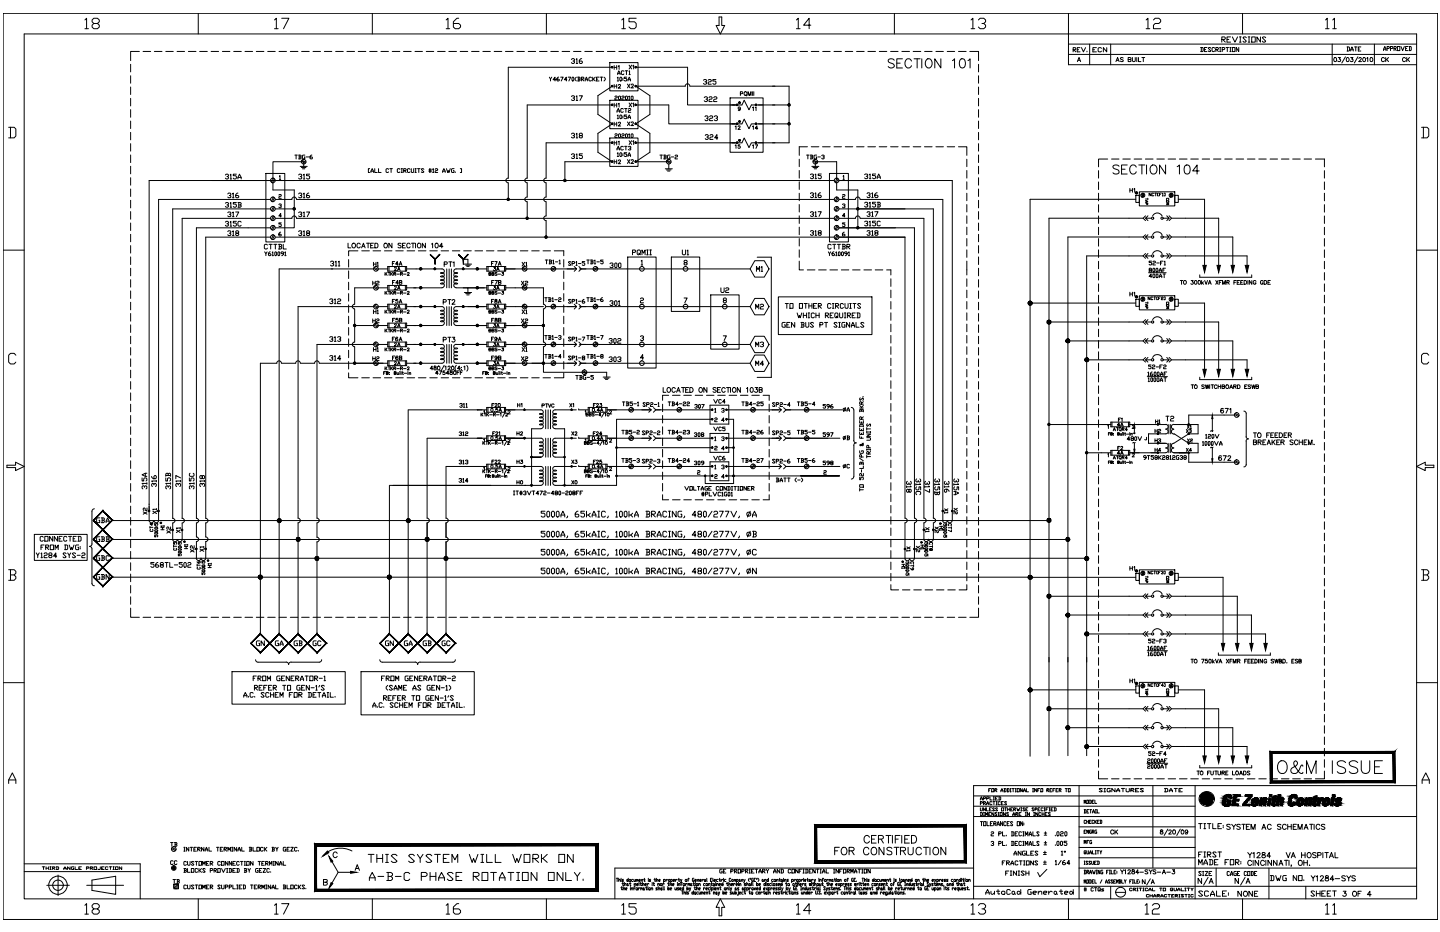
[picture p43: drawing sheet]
<svg xmlns="http://www.w3.org/2000/svg" width="432mm" height="279mm" viewBox="0 0 432 279" stroke-linecap="round" stroke-linejoin="round" font-family="sans-serif">
<!-- layer: 1 -->
<g fill="none" stroke="#000" stroke-width=".3">
<path d="M.9 4h430.2v271.6h-430.2zM7.3 10.2h417.5v259.3h-417.5zM25.5 6l.5-.5v3.1M25.5 8.6h1M28.1 7l-.5-.5v-.5l.5-.5h1.1l.6 .5v.5l-.6 .5h-1.1l-.5 .5v.6l.5 .5h1.1l.6-.5v-.6l-.6-.5M59.5 4v6.2M82.3 6l.6-.5v3.1M82.3 8.6h1.1M84.5 5.5h2.1l-1.6 3.1M111.6 4v6.2M133.8 6l.5-.5v3.1M133.8 8.6h1"/>
<path d="M137.6 5.5h-.6l-1.1 1v1.6l.6 .5h1.1l.5-.5v-.6l-.5-.5h-1.7M163.8 4v6.2M186.5 6l.5-.5v3.1M186.5 8.6h1.1M190.8 5.5h-2.2v1h1.7l.5 .5v1.1l-.5 .5h-1.1l-.6-.5M215.6 5.1h.8v2.5h.9l-1.3 2.6-1.3-2.6h.9zM238.8 6l.6-.5v3.1M238.8 8.6h1.1M243.1 7.5h-2.1l1.6-2v3.1M268.2 4v6.2M291.2 6l.5-.5v3.1M291.2 8.6h1.1"/>
<path d="M293.4 6l.5-.5h1.1l.5 .5v.5l-.5 .5h-.6M295 7l.5 .5v.6l-.5 .5h-1.1l-.5-.5M320.4 4v15.4h104.4M320.4 16.3h104.4M320.4 13.2h104.4M321.8 14.9h.6l.2-.4-.2-.2h-.6v1.3M322 14.9l.6 .7M323 14.9h.4M323.1 18.5l.5-1.3 .4 1.3M323.3 18.1h.6M323.9 14.3h-.9v1.3h.9M324.3 14.3l.6 1.3 .6-1.3"/>
<path d="M325.9 15.3v.3M326.7 13.2v6.2M327.7 14.9h.5M328.8 14.3h-1.1v1.3h1.1M330.3 14.5l-.3-.2-.7 .2v.8l.2 .3 .8-.3M331.9 14.3v1.3l-1.1-1.3v1.3M333.1 13.2v6.2M334.6 18.5l.5-1.3 .5 1.3M334.8 18.1h.6M336.8 17.4l-.3-.2-.5 .2v.3l.8 .4-.3 .4-.5-.2M338.3 17.8h.7l.1-.4-.8-.2v1.3l.8-.1v-.4l-.2-.2M339.6 17.2v1.1l.4 .2 .4-.2v-1.1"/>
<path d="M340.9 17.2v1.3M341.4 17.2v1.3h.7M342.4 17.2h.9M342.8 17.2v1.3M343.7 6l.5-.5v3.1M343.7 8.6h1.1M345.9 6l.5-.5h1.1l.5 .5v.5l-.5 .5h-1.1l-.5 .5v1.1h2.1M360 14.2h.6l.2 .2v.9l-.2 .2h-.6M360.2 14.2v1.3M361.2 14.9h.3M361.9 14.2h-.7v1.3h.7M363.1 14.4l-.2-.2-.6 .2 .8 .9-.2 .2-.6-.2"/>
<path d="M364.2 14.4l-.2-.2-.6 .2v.9l.3 .2 .5-.2M364.6 14.9h.5l.3-.5-.8-.2v1.3M364.8 14.9l.6 .6M365.7 15.5h.4M365.7 14.2h.4M365.9 14.2v1.3M366.4 11.8h.8l.2-.5-.2-.2h-.8v1.5M366.5 14.9h.5l.3-.5-.8-.2v1.3M366.6 11.8l.8 .8M367.6 14.2h.8M367.9 11.8h.6M368 14.2v1.3"/>
<path d="M368.8 15.5h.4M368.8 14.2h.4M368.9 14.2v1.3M369 11.1h-1.1v1.5h1.1M369.5 14.2h.8v1.3h-.8zM369.5 11.1l.8 1.5 .8-1.5M371.4 14.2v1.3l-.7-1.3v1.3M371.7 12.6h.5M371.7 11.1h.5M371.9 11.1v1.5M372.6 4v6.2M373.7 11.3l-.2-.2h-.5l-.3 .2 1 1-.2 .3h-.5l-.3-.3"/>
<path d="M374.3 12.6h.5M374.3 11.1h.5M374.5 11.1v1.5M375.3 11.1h1.1v1.5h-1.1zM378 11.1v1.5l-1.1-1.5v1.5M379.5 11.3l-.2-.2h-.5l-.3 .2 1 1-.2 .3h-.5l-.3-.3M397.5 6l.5-.5v3.1M397.5 8.6h1M399.5 13.2v6.2M399.6 6l.5-.5v3.1M399.6 8.6h1.1M400.1 17.3a.56 .56 0 0 1 .7 .6 .56 .56 0 0 1-.7 .5l-.2-.4z"/>
<path d="M401.3 17.2h.6l-.3 .5a.41 .41 0 0 1 .3 .7 .41 .41 0 0 1-.7-.1M403.5 17l-1.1 1.9M403.9 17.3a.53 .53 0 0 1 .7 .6 .53 .53 0 0 1-.9 .4zM403.9 14.1l.8 .2v.8l-.8 .2M404.1 14.1v1.2M405 15.3l.4-1.2 .4 1.2M405 17.2h.7l-.4 .5a.43 .43 0 0 1 .3 .7 .43 .43 0 0 1-.7-.1M405 14.9h.8M406.2 14.1h.7M406.5 14.1v1.2M407.2 17l-1.1 1.9M407.3 14.7h.4"/>
<path d="M407.5 17.5l.5-.3 .2 .4-.8 .9h.9M408.1 14.1h-.8v1.2h.8M408.8 17.3a.56 .56 0 0 1 .7 .6 .56 .56 0 0 1-.7 .5l-.2-.4zM409.8 17.5l.3-.3v1.3M411 17.3a.53 .53 0 0 1 .7 .6 .53 .53 0 0 1-.8 .4zM412.1 13.2v6.2M414.9 15.2l.4-1.3 .3 1.3M414.9 14.7h.7M415.1 17.5a.46 .46 0 0 0-.5-.3 .46 .46 0 0 0-.4 .5v.3a.47 .47 0 0 0 .4 .5 .47 .47 0 0 0 .5-.3M415.5 17.2v1.3M415.8 17.8l.6 .7M415.9 14.5h.5l.2-.4-.7-.2v1.3"/>
<path d="M416.4 17.2l-.9 .9M417 14.5h.5l.2-.4-.7-.2v1.3M418 14.5h.5l.2-.4-.7-.2v1.3M418.2 14.5l.5 .7M419 13.9h.7v1.3h-.7zM420.1 13.9l.5 1.3 .5-1.3M421.4 17.5a.46 .46 0 0 0-.5-.3 .46 .46 0 0 0-.3 .5v.3a.47 .47 0 0 0 .3 .5 .47 .47 0 0 0 .5-.3M421.5 14.5h.3M421.8 17.2v1.3M422.1 17.8l.6 .7M422.2 13.9h-.7v1.3h.7M422.5 13.9l.7 .2v.9l-.2 .2h-.5"/>
<path d="M422.7 13.9v1.3M422.7 17.2l-.9 .9M2.6 38.2h1.6l.6 .5v2.1l-.6 .5h-1.6M3.1 38.2v3.1M183.6 31.5h-25.5v21.9M183.6 20.2h-31.2v33.2M190.6 31.5h9.9v5.6h20.5M190.6 20.2h15.6v11.3h14.8M190.6 25.8h14.9M206.9 25.8a.7 .7 0 0 0-.7-.7 .7 .7 0 0 0-.7 .7M206.9 25.8h25.5M210.9 24.1l.3-.3 .7 .3v.2l-.5 .2"/>
<path d="M211.6 24.5l.3 .3-.3 .4-.7-.2M212.4 24.1l.2-.3 .7 .3-.3 .4h-.4l-.2 .3v.4h.9M214.7 23.8h-.9v.5h.7l.2 .2-.2 .7-.7-.2M219.6 31.5h.8M219.6 37.1h.8M227.4 31.5h5M227.4 37.1h5M426.3 38.2h1.6l.5 .5v2.1l-.5 .5h-1.6M426.8 38.2v3.1M110.8 50.6h-.3v1.1h.3M111.2 51.7l.4-1.1 .4 1.1M111.2 51.3h.8"/>
<path d="M112.4 50.6v1.1h.7M113.5 50.6v1.1h.8M116.5 50.8l-.2-.2-.5 .2v.7l.2 .2 .5-.2M116.9 50.6h.8M117.3 50.6v1.1M119.9 50.8l-.2-.2-.6 .2v.7l.3 .2 .5-.2M120.3 50.6h.4M120.3 51.7h.4M120.5 50.6v1.1M121 51.2h.6l.2-.4-.8-.2v1.1M121.3 51.2l.5 .5M123 50.8l-.3-.2-.5 .2v.7l.2 .2 .6-.2"/>
<path d="M123.3 50.6l.2 1.1 .6-.2v-.9M124.4 50.6h.4M124.4 51.7h.4M124.6 50.6v1.1M125.2 50.6h.8M125.6 50.6v1.1M127.1 50.8l-.6-.2-.2 .2 .8 .7-.2 .2-.6-.2M128.6 51.3h.7M128.6 50.9h.7M128.8 50.6v1.1M129.2 50.6v1.1M129.7 50.8l.2-.2v1.1"/>
<path d="M129.7 51.7h.4M130.5 50.8l.2-.2 .5 .2-.2 .4-.5 .1v.4h.7M132.7 51.7l.4-1.1 .4 1.1M132.7 51.3h.8M133.9 50.6l.4 1.1 .1-.5 .2 .5 .4-1.1M136.2 50.6h-.6l-.2 .2 .2 .9h.6v-.5h-.3M136.5 51.5v.2M138 50.6h.4v1.1h-.4M152.1 59.7l.6 .3M152.2 59.5l.6 .4M152.4 53.4a.7 .7 0 0 0-.7 .7 .7 .7 0 0 0 .7 .7v5M152.5 59.5l-.3 .5"/>
<path d="M152.7 59.5l-.4 .6M158.1 53.4a.72 .72 0 0 0-.7 .7 .72 .72 0 0 0 .7 .7v4.3a.7 .7 0 0 0-.7 .7 .7 .7 0 0 0 .7 .7v5M163.7 53.4a.72 .72 0 0 0-.7 .7 .72 .72 0 0 0 .8 .7l-.1 4.3a.72 .72 0 0 0-.7 .7 .72 .72 0 0 0 .8 .7l-.1 4.2a.7 .7 0 0 0-.7 .7 .7 .7 0 0 0 .7 .7l.1 5M183.6 42.8h-19.8v10.6M190.6 42.8h30.4M227.4 42.8h5M.9 75h6.4M157.7 65.4l.6 .3M157.8 65.2l.6 .3M158.2 65.1l-.4 .6M158.3 65.2l-.3 .6M163.4 71l.6 .3"/>
<path d="M163.5 70.9l.6 .3M163.8 70.8l-.3 .6M164 70.8l-.3 .7M171.2 78.6l-.6-.2-.2 .2 .8 .8-.2 .2-.6-.2M171.5 79h.6l.2-.4-.2-.2h-.6v1.2M172.2 79.9l.7 .7h-2.8M172.7 78.6l.2-.2v1.2M172.7 79.6h.4M173.5 79h.7M173.6 79.9l.7 .7-.7 .7M175.4 78.4h-.8v.4l.8 .2-.3 .6-.5-.2M182.9 79.1l.7-.3 .2 .5-.4 .2"/>
<path d="M183.6 79.5l.2 .3-.2 .4-.7-.2M184.3 79.1l.2-.3 .5 .3v.9l-.2 .2-.5-.2zM185.5 79.1l.2-.3 .5 .3v.9l-.2 .2-.5-.2zM201.3 77.1h8.5v16.3h-8.5zM204.6 74.9v1.2l.3 .3h.4l.3-.3v-1.2M205.3 78.8l-.2-.3 .2-.5h.5l.3 .5-.3 .3h-.5l-.2 .4 .7 .2 .3-.2-.3-.4M206.1 75.2l.2-.3v1.5M206.1 76.4h.4M227 77.1h4.3v36.1M338.6 76.7h4.2M338.6 65.4h4.2M338.6 71h4.2"/>
<path d="M342.8 76.7l.7 .7M342.8 65.4l.7 .7M342.8 71l.7 .8M343.5 76l-.7 .7M343.5 65.4l.7 .7M343.5 71l.7 .8M343.5 70.4l-.7 .6M343.5 64.7l-.7 .7M344.2 70.4l-.7 .6h1.8M344.2 64.7l-.7 .7h1.8M344.2 76l-.7 .7M345.3 76.7h-1.8l.7 .7"/>
<path d="M345.3 78.3h-.7v.4l.7 .1-.1 .6-.6-.2M345.6 76a1.6 1.6 0 0 1 2.9 0M345.6 70.4a1.6 1.6 0 0 1 2.9 0M345.6 64.7a1.6 1.6 0 0 1 2.9 0M345.7 78.5l.2-.2 .6 .2-.2 .3-.6 .3v.3h.8M346.9 78.8h.7M348 78.8h.4M348.8 78.3h-.8v1.1M348.8 76.7h1.8l-.7 .7M349.1 78.5l.2-.2v1.1M349.1 79.4h.4M349.9 70.4l.7 .6h-1.8"/>
<path d="M349.9 64.7l.7 .7h-1.8M349.9 76l.7 .7M350.6 64.7l.7 .7h4.2M350.6 76l.7 .7M350.6 65.4l-.7 .7M350.6 71l-.7 .8M350.6 70.4l.7 .6M351.3 65.4l-.7 .7M355.5 76.7h-4.2l-.7 .7M355.5 71h-4.2l-.7 .8M424.8 75h6.3M99.4 91.9h-10v63.4a.7 .7 0 0 1 .7 .7 .7 .7 0 0 1-.7 .7v33.3"/>
<path d="M99.8 80.6h-16.1v75.4M171.2 89.9l-.2-.1-.6 .1 .8 .8-.2 .2-.6-.2M171.5 90.3h.6l.2-.4-.8-.1v1.1M172.2 91.2l.7 .7h-2.8M172.7 89.9l.2-.1v1.1M172.7 90.9h.4M172.9 80.6l-.7 .7M172.9 91.9l-.7 .7M173.5 90.3h.7M173.6 91.2l.7 .7-.7 .7M174.3 91.9h1.4M174.3 80.6h1.4"/>
<path d="M175.1 89.8l-.5 .3v.6l.5 .2 .3-.4-.8-.2M188 91.9h36.9M188 80.6h36.9M205.1 89.3h1l-.8 1.5M213.1 88.4h8.5v16.3h-8.5zM216.2 86.3v1.1l.2 .3h.5l.2-.3v-1.1M217.1 90.1l-.2-.3 .2-.5h.5l.2 .5-.2 .3h-.5l-.2 .4 .2 .3h.5l.2-.3-.2-.4M217.6 86.5l.2-.2 .7 .2-.2 .5h-.5l-.2 .2v.5h.9M233.4 89h28.1v11.3h-28.1zM235.5 96.7h-.7l-.3 .2v.9l.3 .3h.7v-.7h-.3M235.5 91h.9M235.9 97.4h.5"/>
<path d="M235.9 91v1.4M236.9 96.7h-1v1.4h1M236.9 91h.9v1.4h-.9zM238.3 96.7v1.4l-1-1.4v1.4M239 93.8l.5 1.5 .2-.8 .3 .8 .4-1.5M239.7 91h.9v1.4h-.9zM240.2 96.7h.7l.2 .2-.2 .5M240.4 97.4h.5l.2 .4-.2 .3h-.7M240.4 96.7v1.4M240.9 93.8v1.5M240.9 94.5h1M241.1 91h1"/>
<path d="M241.6 96.7v1.1l.2 .3h.5l.2-.3v-1.1M241.6 91v1.4M241.9 93.8v1.5M242.3 93.8h.5M242.3 95.3h.5M242.5 91v1.4M242.5 93.8v1.5M242.5 91.7h1M243.5 91v1.4M243.9 96.9l-.2-.2h-.4l-.3 .2 .9 .9-.2 .3h-.4l-.3-.3M243.9 91.7h.5M244.2 94.1l-.2-.3h-.5l-.2 .3v.9l.2 .3h.5l.2-.3"/>
<path d="M244.7 94.5h.9M244.7 93.8v1.5M244.9 91h-1v1.4h1M245.4 91.7h.7l.2-.5-.2-.2h-.7v1.4M245.6 91.7l.7 .7M245.6 93.8v1.5M245.8 97.4h.7l.3-.5-.3-.2h-.7v1.4M247.2 96.7h1M247.5 94.5h.7l.3-.4-.3-.3h-.7v1.5M247.7 96.7v1.4M247.7 94.5l.8 .8M248.9 94.5h.5"/>
<path d="M249.1 91.2l-.2-.2h-.5l-.2 .2v1l.2 .2h.5l.2-.2M249.6 91h.5M249.6 92.4h.5M249.8 91v1.4M249.9 93.8h-1v1.5h1M250.5 91.7h.8l.2-.5-.2-.2h-.8v1.4M250.8 94.8l.3 .2-.5 .3-.3-.3v-.9l.3-.3h.5l.2 .3v.7l-.2 .2 .2 .3M250.8 91.7l.7 .7M251 96.9l-.2-.2h-.5l-.2 .2 .9 .9-.2 .3h-.5l-.2-.3M251.5 98.1h.5M251.5 96.7h.5M251.7 96.7v1.4"/>
<path d="M251.8 93.8v1.2l.2 .3h.4l.3-.3v-1.2M252.9 91.2l-.2-.2h-.5l-.2 .2v1l.2 .2h.5l.2-.2M253.2 93.8h.4M253.2 95.3h.4M253.4 96.7h-.7l-.3 .2v.9l.3 .3h.7v-.7h-.3M253.4 91v1.2l.2 .2h.5l.2-.2v-1.2M253.4 93.8v1.5M254.1 94.5h.7l.3-.4-.3-.3h-.7v1.5M254.4 94.5l.7 .8M254.8 96.7v1.4l-1-1.4v1.4M254.8 91h.5M254.8 92.4h.5"/>
<path d="M255 91v1.4M255.3 98.1v-.5l.4-.9 .5 .9v.5M255.3 97.6h.9M255.5 94.5h.5M255.7 91h1M256.2 91v1.4M256.5 93.8h-1v1.5h1M256.7 96.7v1.4h.9M256.9 93.8h.8l.2 .3v.9l-.2 .3h-.8M257.2 93.8v1.5M258.1 91.2l-.2-.2h-.5l-.3 .2 1 1-.2 .2h-.5l-.3-.2M259.1 96.9l-.3-.2h-.5l-.2 .2 1 .9-.3 .3h-.5l-.2-.3"/>
<path d="M338.6 96.5h4.2M342.8 96.5l.7 .8M343.5 96.5l.7 .8M343.5 95.8l-.7 .7M344.2 95.8l-.7 .7h1.8M344.4 81.8h5.3M344.7 81l-.1-.2 .1-.4 .6 .2-.2 .4-.5 .2 .1 .3 .6-.2-.2-.3M345.3 82.9h-.7l.6-.8v1.1M345.6 95.8a1.6 1.6 0 0 1 2.9 0M345.7 82.3l.2-.2 .4 .2v.8l-.2 .1-.4-.1zM345.9 80.4l.4 .2-.2 .9-.4-.2zM346.6 80.6l.3-.2 .3 .2-.2 .9-.4-.2z"/>
<path d="M346.7 82.3l.2-.2 .3 .2v.8l-.2 .1-.3-.1zM347.6 81.5l.4-1.1 .3 1.1M347.6 81.2h.7M347.6 83.2l.4-1.1 .4 1.1M347.6 82.9h.8M348.7 81h.4M348.8 82.1h.7M349.1 82.1v1.1M349.5 80.4h-.8v1.1M349.9 95.8l.7 .7h-1.8M350.6 95.8l.7 .7h4.2M350.6 96.5l-.7 .8"/>
<path d="M351.3 96.5l-.7 .8M4.8 106.5l-.6-.6h-1.1l-.5 .6v2.1l.5 .5h1.1l.6-.5M99.3 103.3h-4.2l-.1 52a.7 .7 0 0 1 .7 .7 .7 .7 0 0 1-.7 .7M171.2 101.3l-.6-.2-.2 .2 .8 .7-.2 .2-.6-.2M171.2 106.9l-.2-.2-.6 .2 .8 .8-.2 .2-.6-.2M171.5 101.7h.6l.2-.4-.2-.2h-.6v1.1M171.5 107.3h.6l.2-.4-.8-.2v1.2M172.2 102.5l.7 .8h-2.8M172.2 108.2l.7 .7h-2.8M172.7 101.3l.2-.2v1.1M172.7 106.9l.2-.2v1.2M172.7 107.9h.4"/>
<path d="M172.7 102.2h.4M172.9 103.3l-.7 .6M172.9 108.9l-.7 .7M173.5 101.7h.7M173.5 107.3h.7M173.6 102.5l.7 .8-.7 .6M173.6 108.2l.7 .7-.7 .7M174.3 103.3h1.4M174.3 108.9h1.4M174.6 101.1h.8l-.6 1.1M174.8 107.3l-.2-.2 .2-.4 .6 .2-.3 .4-.5 .2 .2 .4 .6-.2-.3-.4M182.6 101.7l.8-.2 .2 .5-.5 .2"/>
<path d="M182.6 107.2l.3-.2 .7 .2-.2 .5h-.3M183.4 102.2l.2 .2-.2 .5h-.5l-.3-.3M183.4 107.7l.2 .2-.2 .5-.8-.2M184 101.7l.3-.2 .5 .2v.9l-.3 .3-.5-.3zM184 107.2l.3-.2 .5 .2v1l-.3 .2-.5-.2zM185.2 101.7l.3-.2 .7 .2-.3 .5h-.4l-.3 .2v.5h1M185.2 107.2l.3-.2 .7 .2v.3l-.5 .2M185.9 107.7l.3 .2-.3 .5-.7-.2M188 103.3h36.9M216.9 100.7h.9l-.7 1.4M227 113.1h4.3M258 119.3l-.2 .2 .2 .5 .7-.7 .2 .2-.2 .5"/>
<path d="M258.7 118.9h.2M338.6 107.9h4.2M338.6 102.2h4.2M342.8 107.9l.7 .7M342.8 102.2l.7 .7M343.5 107.2l-.7 .7M343.5 102.2l.7 .7M343.5 101.5l-.7 .7M344 112.9h6.1M344.2 111.7l.2-.2v1.2M344.2 112.7h.4M344.2 101.5l-.7 .7h1.8"/>
<path d="M344.2 107.2l-.7 .7M344.3 113.4l.2-.1v1.1M344.3 114.4h.4M345.1 113.4l.1-.1 .4 .1-.1 1-.4-.2zM345.2 109.4h-.8v.4l.8 .2-.3 .5-.5-.1M345.3 107.9h-1.8l.7 .7M345.5 111.5l-.6 .4v.6l.2 .2 .6-.2-.2-.4h-.6M345.5 109.6l.2-.2 .6 .2-.2 .4-.6 .2v.3h.8M345.6 107.2a1.6 1.6 0 0 1 2.9 0M345.6 101.5a1.6 1.6 0 0 1 2.9 0M346 113.4l.2-.1 .4 .1-.2 1-.4-.2zM346.3 111.5l.3 .2-.1 1-.4-.2z"/>
<path d="M346.7 110h.7M346.9 113.4l.2-.1 .4 .1v.8l-.2 .2-.4-.2zM347.2 111.5l.4 .2-.2 1-.4-.2zM347.8 110h.4M347.9 114.4l.3-1.1 .4 1.1M347.9 114h.7M348 112.7l.3-1.2 .4 1.2M348 112.3h.7M348.5 109.4h-.7v1.1M348.8 107.9h1.8l-.7 .7M348.9 109.6l.2-.2 .6 .2-.2 .4-.6 .2v.3h.8M349 113.3h.8"/>
<path d="M349.1 112.1h.4M349.4 113.3v1.1M349.9 101.5l.7 .7h-1.8M349.9 111.5h-.8v1.2M349.9 107.2l.7 .7M350.6 107.2l.7 .7M350.6 102.2l-.7 .7M350.6 101.5l.7 .7M355.5 107.9h-4.2l-.7 .7M355.5 102.2h-4.2l-.7 .7M428.4 106.5l-.5-.6h-1.1l-.5 .6v2.1l.5 .5h1.1l.5-.5M2.1 139.5h2.6v-.9l2.6 1.2-2.6 1.3v-.9h-2.6z"/>
<path d="M193.4 129.4l-.6-.2-.2 .2 .8 .7-.2 .2-.6-.2M193.4 137.9l-.2-.2-.6 .2 .8 .7-.2 .2-.6-.2M193.5 120.9l-.1-.2-.6 .2 .7 .7-.1 .2-.6-.2M193.7 129.8h.6l.2-.4-.8-.2v1.1M193.7 138.2h.6l.2-.3-.8-.2v1.1M193.9 121.3h.6l.2-.4-.8-.2v1.1M194.5 122.2l.8 .7h-2.9M194.5 130.7l.8 .7h-2.9M194.5 139.2l.8 .6h-2.9M194.9 129.4l.1-.2 .6 .2-.2 .4-.5 .1v.4h.7M194.9 137.9l.1-.2 .6 .2-.2 .3-.5 .2v.4h.7M195 120.9l.3-.2 .5 .2-.2 .4-.6 .2v.3h.8"/>
<path d="M195.3 122.9l-.8 .7M195.3 131.4l-.8 .7M195.3 139.8l-.8 .8M195.9 122.2l.8 .7-.8 .7M195.9 130.7l.8 .7-.8 .7M195.9 139.2l.8 .6-.8 .8M196 129.8h.7M196 138.2h.7M196.2 121.3h.7M196.7 122.9h1.3M196.7 131.4h1.3M196.7 139.8h1.3"/>
<path d="M197.1 129.4l.2-.2 .6 .2-.2 .4-.6 .1v.4h.8M197.1 137.9l.2-.2 .6 .2-.4 .3M197.3 120.9l.2-.2v1.1M197.3 121.8h.4M197.7 138.2l.2 .2-.2 .4-.6-.2M232.4 120.9l-.2-.2-.6 .2 .8 .7-.2 .2-.6-.2M232.4 129.4l-.6-.2-.2 .2 .8 .7-.2 .2-.6-.2M232.4 137.9l-.2-.2-.6 .2 .8 .7-.2 .2-.6-.2M232.8 121.3h.5l.2-.4-.7-.2v1.1M232.8 129.8h.5l.2-.4-.7-.2v1.1M232.8 138.2h.5l.2-.3-.7-.2v1.1M233.6 122.2l.7 .7h-2.8"/>
<path d="M233.6 130.7l.7 .7h-2.8M233.6 139.2l.7 .6h-2.8M233.9 120.9l.2-.2 .6 .2-.2 .4-.6 .2v.3h.8M233.9 129.4l.2-.2 .6 .2-.2 .4-.6 .1v.4h.8M233.9 137.9l.2-.2 .6 .2-.2 .3-.6 .2v.4h.8M234.3 122.9l-.7 .7M234.3 131.4l-.7 .7M234.3 139.8l-.7 .8M235 122.2l.7 .7-.7 .7M235 130.7l.7 .7-.7 .7M235 139.2l.7 .6-.7 .8M235 121.3h.8"/>
<path d="M235 129.8h.8M235 138.2h.8M235.7 122.9h1.4M235.7 131.4h1.4M235.7 139.8h1.4M236.7 137.7l-.6 .4v.5l.6 .2 .2-.2-.2-.4h-.6M236.9 121.5h-.8l.6-.8v1.1M236.9 129.2h-.8v.4h.6l.2 .2-.2 .5-.6-.2M257.8 135.1l.2 .8h.7l.2-.8h-.6v.2M257.8 130.6v.8h1.1M257.8 129.5v.7h1.1v-.7M257.8 128.3v.8h1.1v-.8"/>
<path d="M257.8 127.9l.2-.7h.7l.2 .7M257.8 126.1v.7h1.1v-.7M257.8 121.6l.5 .7M257.8 139.1h1.1M257.8 137.4l1.1 .7M257.8 127.8h1.1M257.8 123.2h1.1M257.8 122.3h1.1M258.3 139.1v-.4l.4-.2 .2 .8M258.3 138.7l-.3-.2-.2 .8M258.3 137v-.5l-.3-.2-.2 .7h1.1M258.3 125.7v-.5l-.3-.3-.2 .8h1.1"/>
<path d="M258.3 123.2v-.3l.4-.2 .2 .8M258.3 122.9l-.2-.2-.3 .2v.6M258.3 121.2v-.6l-.3-.2-.2 .8h1.1M258.3 126.5v.3M258.3 128.7v.4M258.3 129.9v.3M258.3 131v.4M258.5 132.9l.4 .5-.4 .2-.5-.4-.2 .2 .2 .2 .9-.7M258.9 139.7v.7h-1.1M258.9 124.9l-.6 .6M258.9 121.6l-.6 .5M258.9 120.4l-.6 .6"/>
<path d="M259.9 131.2h1l.1 .2-.1 .6h-1M259.9 130.1h1.1l-1.1 .7h1.1M259.9 128.2v.8M259.9 129.3v.4M259.9 134.6v.4M259.9 136.5v.8M259.9 136.9h1.1M259.9 134.8h1.1M259.9 129.5h1.1M259.9 128.6h1.1M260.1 127.1l-.2 .5 .2 .2 .8-.7 .1 .2-.1 .5M260.5 136.1v-.5l-.4-.2-.2 .7h1.1"/>
<path d="M260.5 134.3v-.6l-.4-.2-.2 .2v.6h1.1M261 135.4l-.5 .5M261 129.3v.4M261 134.6v.4M330.3 135.7h2.8M330.3 127.3h2.8M332.2 136.1l.2-.2v1.1M332.2 127.6l.2-.2v1.1M332.4 138.6h.3M332.4 130.1h.3M332.9 138.2h-.5v.8M332.9 129.7h-.5v.8"/>
<path d="M333.1 138.6l.5-.1-.2-.3h-.3v.8l.5-.1-.2-.3M333.1 130.1l.5-.2-.5-.2v.8l.5-.1-.2-.3M333.1 135h5.7v1.5h-5.7zM333.1 126.5h5.7v1.4h-5.7zM333.4 126.5v1.4M333.4 135v1.5M333.8 137.6l.4-.9 .3 .9M333.8 129.1l.4-.9 .3 .9M333.9 138.4h.1M333.9 138.9h.1M333.9 129.9h.1M333.9 130.4h.1"/>
<path d="M333.9 137.3h.5M333.9 128.8h.5M334.7 136.7h.7M334.7 128.2h.7M335.1 128.2v.9M335.1 136.7v.9M335.1 138.6l.5-.1-.1-.3h-.4v.8l.5-.1-.1-.3M335.1 130.1l.6-.2-.6-.2v.8l.5-.1-.1-.3M335.2 134.3h.3M335.4 125.8h.4M335.8 133.8h-.6v1M335.8 135.9h-.8l.5-.7v1"/>
<path d="M335.8 127.4h-.8l.5-.6v1M335.9 138.4l.1 .5 .4-.1M335.9 129.9l.1 .5 .4-.1M335.9 137.4l.3 .3M335.9 129l.3 .2M336 136.2l.4-1 .4 1M336 125.3h-.6v1M336 127.8l.4-1 .4 1M336.1 134l.4-.2 .1 .3-.6 .7h.7M336.2 135.9h.4M336.2 127.4h.4M336.2 125.5l.3-.2v1"/>
<path d="M336.4 129.9v.6M336.4 138.4v.6M336.5 137.1h.5v-.3l-.5-.1v.9M336.5 128.6h.5v-.3l-.5-.1v.9M336.6 138.2h.1M336.6 129.7h.1M336.7 129.9v.6M336.7 138.4v.6M336.8 137.1l.3 .5M336.8 128.6l.3 .5M336.9 129.7v.8M336.9 138.2v.8"/>
<path d="M337.2 138.4h.3M337.2 129.9h.3M337.4 138.2l.1 .8M337.4 129.7l.1 .8M337.8 138.6h.7M337.8 130.1h.7M338 137.3h-.6l.4-.6v.9M338 128.8h-.6l.4-.6v.9M338.4 126.5v1.4M338.4 135v1.5M338.8 135.7h2.8M338.8 129.7v.8"/>
<path d="M338.8 138.2v.8M338.8 127.3h2.8M339.1 138.6l.3-.1 .1 .5M339.1 130.1l.3-.1 .1 .5M339.1 129.9v.6M339.1 138.4v.6M339.5 136.2l.4-.3 .2 .3-.6 .8h.7M339.5 127.7l.2-.3 .4 .2-.6 .9h.7M424.8 139.8l2.6-1.2v.9h2.6v.7h-2.6v.9zM28.3 152.5l-.5 .3-.2 .5v9.8l-.2 .5-.6 .2 .6 .2 .2 .6v10.3l.2 .5 .5 .2M29.9 155.3h-.7l-.2 .2v.9l.2 .3h.7v-.7h-.3M30.4 155.3h.7l.2 .2-.2 .5"/>
<path d="M30.6 156h.5l.2 .4-.2 .3h-.7M30.6 155.3v1.4M31.8 156.7l.5-1.4 .4 1.4M31.8 156.2h.9M33.7 156.1h280.6M83.7 156.1v33.9M95.1 156.8l-.1 4.3a.7 .7 0 0 1 .7 .6 .7 .7 0 0 1-.7 .7l.1 27.6M122.4 156.1v33.9M128.1 155.3a.7 .7 0 0 1 .6 .7 .7 .7 0 0 1-.6 .7v33.3M133.7 155.3a.7 .7 0 0 1 .7 .7 .7 .7 0 0 1-.7 .7M133.7 156.8v4.3a.7 .7 0 0 1 .7 .6 .7 .7 0 0 1-.7 .7v27.6M257.8 145.3h1.1v.8h-1.1z"/>
<path d="M257.8 143.1v.7h.3v-.6l.2-.1 .6 .1-.2 .6M257.8 146.4v.8M257.8 146.8h1.1M258.3 140.8v.7M258.9 141.9v.8l-.6-.2-.2-.6-.3 .2 .2 .6M2.6 170.8h1.6l.6 .5v.5l-.6 .6M3.1 172.4h1.1l.6 .5v.5l-.6 .6h-1.6M3.1 170.8v3.2M10.3 160.2h15.8v7.8h-15.8zM10.9 165.7l.4 .8v.7M11.8 165.7l-.5 .8M12.3 166l.2-.3v1.5"/>
<path d="M12.3 167.2h.5M12.3 164.1h.5M13 161.1l-.2-.3h-.5l-.3 .3v.9l.3 .2h.5l.2-.2M13.2 166l.2-.3h.5l.3 .3-.3 .5h-.5l-.2 .2v.5h1M13.2 163.4h-.9v1.4M13.4 160.8h1v1.4h-1zM13.7 164.1h.7l.2-.5-.2-.2h-.7v1.4M13.9 164.1l.7 .7M14.9 166.5l-.3-.2 .3-.6h.4l.3 .3-.3 .5h-.4l-.3 .2 .3 .5h.4l.3-.3-.3-.4M15.1 163.4h1v1.4h-1zM15.8 160.8v1.4l-.9-1.4v1.4M16.5 164.8v-1.4l.5 .9 .5-.9v1.4"/>
<path d="M17 166.7h-.9l.6-1v1.5M17.2 160.8v1.4l-.9-1.4v1.4M17.7 161.5h.5M18.6 160.8h-.9v1.4h.9M19.4 163.4h.6l.3 .2v1l-.3 .2h-.6M19.6 163.4v1.4M19.8 166l-.2-.3h-.5l-.2 .3 .9 .9-.2 .3h-.5l-.2-.3M20 161.1l-.2-.3h-.4l-.3 .3v.9l.3 .2h.4l.2-.2M20.3 165.7l.5 .8v.7M20.5 160.8h1M20.8 163.4l.4 1.4 .3-.7 .2 .7 .5-1.4M21 160.8v1.4"/>
<path d="M21.2 165.7l-.4 .8M21.9 161.5h.5M22.7 166l-.3-.3h-.5l-.2 .3 1 .9-.3 .3h-.5l-.2-.3M22.9 160.8h-1v1.4h1M23.1 166.5h1M23.3 160.8h.8l.2 .3v.9l-.2 .2h-.8M23.6 163.4h-.7l-.2 .2v1l.2 .2h.7v-.7h-.3M23.6 160.8v1.4M24.1 163.8v.3M24.1 164.3v.3M24.5 166l.3-.3h.4l.3 .3-.3 .5h-.4l-.3 .2v.5h1M29.9 166.6h-.7l-.2 .2v1l.2 .2h.7v-.7h-.3"/>
<path d="M29.9 172.2h-.7l-.2 .3v.9l.2 .3h.7v-.8h-.3M29.9 160.9h-.7l-.2 .3v.9l.2 .2h.7v-.7h-.3M30.4 166.6h.7l.2 .2-.2 .5M30.4 172.2h.7l.2 .3-.2 .4M30.4 160.9h.7l.2 .3-.2 .4M30.6 167.3h.5l.2 .5-.2 .2h-.7M30.6 172.9h.5l.2 .5-.2 .3h-.7M30.6 161.6h.5l.2 .5-.2 .2h-.7M30.6 160.9v1.4M30.6 166.6v1.4M30.6 172.2v1.5M31.8 160.9h.7l.2 .3-.2 .4"/>
<path d="M32 161.6h.5l.2 .5-.2 .2h-.7M32 160.9v1.4M32.7 166.8l-.2-.2-.7 .2v1l.2 .2 .7-.2M32.7 172.2v1.5l-.9-1.5v1.5M33.7 173h275.2M33.7 167.4h292.2M33.7 161.7h286.7M78.1 173v17M116.8 173v17M338.6 178.7h4.2M342.8 178.7l.7 .7M343.5 178.7l.7 .7"/>
<path d="M343.5 178l-.7 .7M344.2 178l-.7 .7h1.8M345.6 178a1.6 1.6 0 0 1 2.9 0M349.9 178l.7 .7h-1.8M350.6 178l.7 .7h4.2M350.6 178.7l-.7 .7M351.3 178.7l-.7 .7M426.3 170.8h1.6l.5 .5v.5l-.5 .6M426.8 172.4h1.1l.5 .5v.5l-.5 .6h-1.6M426.8 170.8v3.2M76.6 197.8l.3 .5 .5 .2h8.4a.67 .67 0 0 1 .7 .7l.3-.5 .5-.2M83.5 192.1h-.7l-.2 .3v.9l.2 .3h.7v-.8h-.3"/>
<path d="M84 193.6l.4-1.5 .5 1.5M84 193.1h.9M89.2 192.1h-.8l-.2 .3v.9l.2 .3h.8v-.8h-.3M89.6 192.1h.7l.3 .3-.3 .4M89.8 192.8h.5l.3 .5-.3 .3h-.7M89.8 192.1v1.5M94.8 192.1h-.7l-.2 .3v.9l.2 .3h.7v-.8h-.2M96.2 192.4l-.2-.3h-.5l-.2 .3v.9l.2 .3h.5l.2-.3M96.4 197.8l-.2 .5-.5 .2h-8.4M113.9 197.8l.2 .5 .5 .2h9.9a.67 .67 0 0 1 .7 .7l.3-.5 .5-.2M122.2 192.1h-.7l-.2 .3v.9l.2 .3h.7v-.8h-.3M122.7 193.6l.4-1.5 .5 1.5"/>
<path d="M122.7 193.1h.9M126 198.5h9.8M127.9 192.1h-.8l-.2 .3v.9l.2 .3h.8v-.8h-.3M128.3 192.1h.7l.3 .3-.3 .4M128.5 192.8h.5l.3 .5-.3 .3h-.7M128.5 192.1v1.5M133.5 192.1h-.7l-.2 .3v.9l.2 .3h.7v-.8h-.2M134.9 192.4l-.2-.3h-.5l-.2 .3v.9l.2 .3h.5l.2-.3M136.5 197.8l-.2 .5-.5 .2M338.6 190h4.2M338.6 184.4h4.2M342.8 190l.7 .8"/>
<path d="M342.8 184.4l.7 .7M343.5 189.3l-.7 .7M343.5 184.4l.7 .7M343.5 183.7l-.7 .7M344 195.1h6.1M344.2 193.9l.2-.2v1.2M344.2 194.9h.4M344.2 183.7l-.7 .7h1.8M344.2 195.6l.2-.2v1.2M344.2 189.3l-.7 .7M344.2 196.6h.4M345.2 191.6h-.8v.4l.8 .2-.3 .6-.5-.3"/>
<path d="M345.3 190h-1.8l.7 .8M345.5 193.7l-.6 .4v.6l.6 .2 .2-.4-.8-.2M345.5 191.8l.2-.2 .6 .2-.2 .4-.6 .2v.4h.8M345.5 195.4l-.6 .4v.6l.6 .2 .2-.2-.2-.4h-.6M345.6 189.3a1.6 1.6 0 0 1 2.9 0M345.6 183.7a1.56 1.56 0 0 1 1.4-.9 1.56 1.56 0 0 1 1.5 .9M346.1 193.9l.2-.2 .3 .2-.1 1-.4-.2zM346.1 195.6l.2-.2 .4 .2v.8l-.2 .2-.4-.2zM346.7 192.2h.7M347 193.9l.2-.2 .4 .2-.2 1-.4-.2zM347 195.6l.2-.2 .4 .2v.8l-.2 .2-.4-.2zM347.8 192.2h.4"/>
<path d="M348 194.9l.3-1.2 .4 1.2M348 194.5h.7M348 196.6l.4-1.2 .4 1.2M348 196.2h.8M348.5 191.6h-.7v1.2M348.8 190h1.8l-.7 .8M348.9 191.8l.2-.2 .6 .2-.4 .4M349.1 194.3h.4M349.1 195.4h.8M349.5 192.2l.2 .2-.2 .4-.6-.3M349.5 195.4v1.2M349.9 183.7l.7 .7h-1.8"/>
<path d="M349.9 193.7h-.8v1.2M349.9 189.3l.7 .7M350.6 189.3l.7 .7M350.6 184.4l-.7 .7M350.6 183.7l.7 .7M355.5 190h-4.2l-.7 .8M355.5 184.4h-4.2l-.7 .7M.9 204.7h6.4M69.6 201.4h33.9v9.7h-33.9zM73.1 209l.4-1.4 .6 .9v.5M73.1 208.5h1M74.5 208.8v.2"/>
<path d="M75.9 207.8l-.2-.2-.7 .2v1l.2 .2h.5l.2-.2M75.9 203.3h.5M76.3 206.2h.7l.2-.5-.2-.2h-.7v1.4M76.4 208.8v.2M76.5 206.2l.7 .7M76.8 202.7h-.9v1.4M77.4 203.3h.6l.3-.4-.3-.2h-.6v1.4M77.6 203.3l.7 .8M77.7 206.2h.5M78.6 205.5h-.9v1.4h.9M78.8 202.7h.9v1.4h-.9zM79.1 206.2h.5"/>
<path d="M79.2 207.8l-.2-.2-.7 .2 .9 1-.2 .2h-.5l-.2-.2M80.1 205.5h-1v1.4M80.2 204.1v-1.4l.5 .9 .4-.9v1.4M80.5 206.2h.5M80.7 207.8l-.3-.2-.7 .2v1l.2 .2h.5l.3-.2M81.1 207.6v1.4M81.1 208.3h1M81.5 205.5h-1v1.4h1M81.9 206.2h.7l.3-.5-.3-.2h-.7v1.4M82.1 207.6v1.4M82.2 206.2l.7 .7M82.5 208.3h.5"/>
<path d="M83.5 207.6h-1v1.4h1M84 202.7h-.8l-.2 .2v.9l.2 .3h.8v-.8h-.3M84 209v-1.4l.4 .9 .5-.9v1.4M84.4 203.3h.5M84.8 205.5h.9M85.2 205.5v1.4M85.4 202.7h-1v1.4h1M86.2 205.5h.9v1.4h-.9zM86.8 202.7v1.4l-1-1.4v1.4M86.8 208.3h.5M87.3 203.3h.4M87.7 207.6h-.9v1.4"/>
<path d="M88.2 202.7h-.9v1.4h.9M88.2 207.6h.9v1.4h-.9zM88.7 203.3h.7l.2-.4-.2-.2h-.7v1.4M88.9 203.3l.7 .8M89.6 208.3h.7l.3-.5-.3-.2h-.7v1.4M89.8 208.3l.8 .7M90 205.5h-.7l-.3 .2v.9l.3 .3h.7v-.7h-.3M90.1 204.1v-.5l.5-.9 .4 1.4M90.1 203.6h.9M90.4 206.2h.5M91.4 205.5h-1v1.4h1M91.5 202.7h.9"/>
<path d="M92 202.7v1.4M92.4 207.6h.7l.3 .2v1l-.3 .2h-.7M92.7 207.6v1.4M92.8 205.5v1.4l-1-1.4v1.4M92.9 202.7h1v1.4h-1zM93.3 206.2h.9M93.9 208.3h.4M94.3 203.3h.7l.3-.4-.3-.2h-.7v1.4M94.5 203.3l.8 .8M94.7 205.7l.2-.2v1.4M94.7 206.9h.4M94.8 207.6h-.9v1.4h.9"/>
<path d="M95.3 207.6h.9M95.7 203.3h1M95.7 207.6v1.4M95.9 205.5l-.3 .5M96.7 209v-.5l.5-.9 .4 1.4M96.7 208.5h.9M97.2 202.9l.2-.2v1.4M97.2 204.1h.4M97.3 205.7l-.3-.2h-.4l-.3 .2 1 .9-.3 .3h-.4l-.3-.3M98.1 209h.5M98.1 207.6h.5M98.3 207.6v1.4"/>
<path d="M99 207.6v1.4h1M100.5 208.8v.2M108.3 201.4h33.9v12.9h-33.9zM111.8 212.1l.4-1.4 .5 .9v.5M111.8 211.6h.9M113.2 211.9v.2M114.4 203.3h.5M114.6 210.9l-.2-.2h-.5l-.2 .2v1l.2 .2 .7-.2M115 209.3h.7l.2-.5-.2-.3h-.7v1.4M115.1 211.9v.2M115.2 209.3l.7 .6M115.3 202.7h-.9v1.4"/>
<path d="M115.8 203.3h.7l.2-.4-.2-.2h-.7v1.4M116 203.3l.7 .8M116.3 205.5l-.5 .5v.4l.5 .5M116.4 209.3h.5M117.2 202.7h1v1.4h-1zM117.3 208.5h-.9v1.4h.9M117.7 205.7l-.3-.2h-.4l-.3 .2 1 .9-.3 .3h-.4l-.3-.3M117.8 209.3h.5M117.9 210.9l-.2-.2h-.5l-.2 .2 .9 1-.2 .2-.7-.2M118.2 206.9l.4-1.4 .5 1.4M118.2 206.4h.9M118.6 204.1v-1.4l.5 .9 .5-.9v1.4"/>
<path d="M118.8 208.5h-1v1.4M119.2 209.3h.5M119.4 210.9l-.3-.2h-.5l-.2 .2v1l.2 .2 .8-.2M119.6 206.9v-1.4l.4 .9 .5-.9v1.4M119.8 210.7v1.4M119.8 211.4h.9M120.2 208.5h-1v1.4h1M120.6 209.3h.7l.3-.5-.3-.3h-.7v1.4M120.7 210.7v1.4M120.9 209.3l.7 .6M121 206.2h.5M121.2 211.4h.5"/>
<path d="M121.9 205.5h-.9v1.4h.9M122.1 210.7h-.9v1.4h.9M122.4 202.7h-.7l-.2 .2v.9l.2 .3h.7v-.8h-.3M122.7 212.1v-1.4l.4 .9 .5-.9v1.4M122.9 203.3h.4M123.5 208.5h.9M123.8 206.9v-.5l.5-.9 .5 1.4M123.8 202.7h-.9v1.4h.9M123.8 206.4h1M123.9 208.5v1.4M124.9 208.5h.9v1.4h-.9zM125.2 202.7v1.4l-.9-1.4v1.4"/>
<path d="M125.4 211.4h.6M125.7 203.3h.5M126.2 205.7l-.2-.2h-.6l-.2 .2 1 .9-.2 .3h-.6l-.2-.3M126.4 210.7h-1v1.4M126.6 202.7h-.9v1.4h.9M126.9 210.7h.9v1.4h-.9zM127.1 203.3h.7l.3-.4-.3-.2h-.7v1.4M127.4 203.3l.7 .8M128.3 211.4h.7l.3-.5-.3-.2h-.7v1.4M128.5 204.1l.5-1.4 .5 1.4M128.5 211.4l.8 .7M128.5 203.6h1"/>
<path d="M128.7 208.5h-.8l-.2 .3v.9l.2 .2h.8v-.6h-.3M129 205.5h-.7l-.2 .2v.9l.2 .3h.7v-.7h-.3M129.1 209.3h.5M129.5 206.2h.4M129.9 202.7h1M130.1 208.5h-1v1.4h1M130.4 205.5h-.9v1.4h.9M130.4 202.7v1.4M131.1 210.7h.7l.3 .2v1l-.3 .2h-.7M131.4 202.7h.9v1.4h-.9zM131.4 210.7v1.4M131.5 208.5v1.4l-1-1.4v1.4"/>
<path d="M131.8 205.5v1.4l-.9-1.4v1.4M132 209.3h.9M132.3 206.2h.9M132.6 211.4h.4M132.8 203.3h.7l.2-.4-.2-.2h-.7v1.4M133 203.3l.7 .8M133.4 208.8l.2-.3v1.4M133.4 209.9h.4M133.5 210.7h-.9v1.4h.9M133.7 205.7l.3-.2v1.4M133.7 206.9h.5M134 210.7h.9"/>
<path d="M134.2 203.3h.9M134.4 210.7v1.4M134.5 208.5l-.2 .5M134.7 205.5l.4 .5v.4l-.4 .5M135.4 212.1v-.5l.5-.9 .4 1.4M135.4 211.6h.9M135.6 202.9l.3-.2 .6 .2-.2 .4h-.4l-.3 .3v.5h.9M135.9 208.8l-.2-.3-.7 .3 .9 .9-.2 .2-.7-.2M136.8 212.1h.5M136.8 210.7h.5M137 210.7v1.4M137.7 210.7v1.4h1"/>
<path d="M139.2 211.9v.2M338.6 212.5h4.2M338.6 218.2h4.2M342.8 212.5l.7 .7M342.8 218.2l.7 .6M343.5 212.5l.7 .7M343.5 218.2l.7 .6M343.5 217.4l-.7 .8M343.5 211.8l-.7 .7M344.2 217.4l-.7 .8h1.8M344.2 211.8l-.7 .7h1.8M345.6 217.4a1.6 1.6 0 0 1 2.9 0"/>
<path d="M345.6 211.8a1.6 1.6 0 0 1 2.9 0M349.9 217.4l.7 .8h-1.8M349.9 211.8l.7 .7h-1.8M350.6 211.8l.7 .7h4.2M350.6 212.5l-.7 .7M350.6 218.2l-.7 .6M350.6 217.4l.7 .8M351.3 212.5l-.7 .7M355.5 218.2h-4.2l-.7 .6M424.8 204.7h6.3M2.6 234.9v-1.1l1.1-2.1 1.1 2.1v1.1M2.6 233.8h2.2"/>
<path d="M291.9 238.6h66.5M294 239.8l.3-.9 .3 .9M294 239.5h.6M295 239.4h.4l.2-.4-.6-.1v.9M295.9 239.4h.5l.2-.4-.7-.1v.9M296.5 236.9h.3M296.9 238.9v.9h.6M297.1 236.4h-.6v1M297.4 236.4h.6v1h-.6zM297.8 238.9h.4M297.8 239.8h.4M298 238.9v.9"/>
<path d="M298.3 236.9h.5l.1-.3-.6-.2v1M298.5 236.9l.4 .5M298.5 239.4h.3M299.1 238.9h-.6v.9h.6M299.4 238.9l.7 .1-.2 .8h-.5M299.6 238.9v.9M300.1 237.4l.4-1 .3 1M300.1 237h.7M301 236.4l.7 .2v.6l-.7 .2M301.2 236.4v1M302 236.4l.6 .2v.6l-.6 .2M302.1 236.4v1"/>
<path d="M302.9 237.4h.3M302.9 236.4h.3M303 236.4v1M303.5 236.4h.6M303.8 236.4v1M304.4 237.4h.3M304.4 236.4h.3M304.6 236.4v1M305 236.4h.7v1h-.7zM306.5 236.4v1l-.5-1v1M306.9 237.4l.3-1 .3 1M306.9 237h.6"/>
<path d="M307.8 236.4v1h.6M309.6 237.4h.3M309.6 236.4h.3M309.8 236.4v1M310.9 236.4v1l-.7-1v1M311.2 236.9h.3M311.8 236.4h-.6v1M312.1 236.4h.6v1h-.6zM313.9 236.9h.5l.1-.3-.6-.2v1M314.1 236.9l.4 .5M314.8 236.9h.3M315.4 236.4h-.6v1h.6"/>
<path d="M315.7 236.9h.4M316.4 236.4h-.7v1M316.7 236.9h.3M317.3 236.4h-.6v1h.6M317.6 236.9h.5l.1-.3-.6-.2v1M317.7 236.9l.5 .5M319.4 236.4h.7M319.7 236.4v1M320.4 236.4h.5v1h-.5zM323.6 235.5v34M325.9 239.9h.5v.9h-.5zM326.7 239.9l.6 .1v.7l-.6 .1"/>
<path d="M326.8 239.9v.9M328.1 239.9h-.6v.9h.6M328.3 239.9v.9h.6M330.6 236.5l-.3-.1-.7 .1 1 .7-.3 .2-.7-.2M331 236.4h.5M331 237.4h.5M331.3 236.4v1M332.9 236.4l-.9 .1v.7l.9 .2v-.5h-.2M334.4 236.4v1l-1-1v1M334.8 237.4l.5-1 .5 1M334.8 237h1M336.3 236.4h.9"/>
<path d="M336.7 236.4v1M337.7 236.4v.8l.2 .2 .7-.2v-.8M338.6 223.8h4.2M339.1 236.9h.7l.2-.4-.9-.1v1M339.3 236.9l.7 .5M340.5 236.9h.5M341.5 236.4h-1v1h1M342.8 223.8l.7 .7M342.9 236.5l-.2-.1-.8 .1 1 .7-.2 .2-.8-.2M343.5 223.1l-.7 .7M343.9 228.8h6.3M344.1 227.7l.2-.2 .6 .2-.3 .4-.5 .1v.4h.8"/>
<path d="M344.1 229.4l.2-.2 .6 .2-.2 .4-.6 .2v.3h.8M344.2 223.1l-.7 .7M345.2 225.4h-.8v.3l.8 .2-.3 .6-.5-.2M345.2 229.4l.3-.2 .3 .2-.2 .9-.4-.2zM345.3 223.8h-1.8l.7 .7M345.4 227.5l.4 .2-.2 .9-.4-.2zM345.5 225.6l.2-.2 .6 .2-.2 .3-.6 .2v.4h.8M345.6 223.1a1.56 1.56 0 0 1 1.4-.9 1.56 1.56 0 0 1 1.5 .9M345.7 235.5v24.6M346.2 229.4l.2-.2 .4 .2v.7l-.2 .2-.4-.2zM346.3 227.5l.4 .2-.1 .9-.4-.2zM346.7 225.9h.7"/>
<path d="M347.1 227.7l.2-.2 .4 .2v.7l-.2 .2-.4-.2zM347.1 229.4l.2-.2 .4 .2-.2 .9-.4-.2zM347.8 225.9h.4M348 228.6l.4-1.1 .4 1.1M348 228.2h.8M348.1 230.3l.4-1.1 .3 1.1M348.1 230h.7M348.5 225.4h-.7v1.1M348.8 223.8h1.8l-.7 .7M349.2 236.4l1 .1v.7l-1 .2M349.2 228.1h.4M349.2 229.2h.8"/>
<path d="M349.4 236.4v1M349.6 229.2v1.1M349.7 226.1h-.8l.6-.7v1.1M349.9 223.1l.7 .7M349.9 227.5h-.7v1.1M350.6 223.1l.7 .7M350.6 237.4v-.4l.5-.6 .5 1M350.6 237h1M352.1 236.4h.9M352.6 236.4v1M353.5 236.9h.5M354.5 236.4h-1v1h1"/>
<path d="M355.5 223.8h-4.2l-.7 .7M358.4 235.5v34M359.8 238.8h.1M359.8 238.8l.1 .2M359.8 238.7h.1M359.8 238.7l.1 .2M359.9 238.5l-.1 .2M359.9 239.7h.1M359.9 239.9h.1M359.9 239.7v.2M359.9 239.8h.1M359.9 239.6v.1"/>
<path d="M359.9 239.7l.1 .1M359.9 239.9v.1M359.9 240h.8M360 239.8h.1M360 239.8v.1M360.1 239.9h.1M360.2 239h.1M360.2 238.9v.1M360.2 238.9h.1M360.2 239l.1 .4M360.2 239.2h.1M360.2 239.1h.1"/>
<path d="M360.2 238.9h.4M360.2 239.2h.6M360.2 239h.5M360.2 239.1h.5M360.2 239.3l.8 .2-.1-.2M360.2 238.8h.1M360.2 238.7h.5M360.2 238.7v.1M360.3 238.7h-.1M360.3 239.4l.8 .1M360.3 238.6h.4M360.3 238.7h.4"/>
<path d="M360.3 238.6v.1M360.3 239.4v.1M360.3 238.6h.1M360.3 239.5h.1M360.3 239.8h.1M360.3 239.5h1.1M360.3 238.5h.7M360.3 239.5l.1 .1M360.4 238.5h.1M360.4 239.6h.1M360.4 239.7h.1M360.4 238.4l-.1 .2"/>
<path d="M360.4 239.6v.1M360.4 239.7l-.1 .1M360.4 239.7h.5M360.4 238.4h.1M360.5 238.3h2.7M360.5 238.3h.1M360.5 238.2h.1M360.6 238.1l2.5 .1M360.6 238.9h.1M360.6 238.1l-.1 .1M360.6 238.1h2.4M360.6 238.8l.1 .2"/>
<path d="M360.7 239v.1M360.7 238.8h.1M360.7 238.7h.1M360.7 240h.1M360.7 238.8h-.1M360.7 238.6h.1M360.7 239.2h.1M360.7 239.9h.1M360.7 238.6v.2M360.7 239.9l-.1 .1M360.7 238h.9M360.7 238.6v.1"/>
<path d="M360.8 238l-.2 .1M360.8 239.2h.1M360.8 239.8l-.9 .1M360.8 239.8h.1M360.8 238.5v.1M360.8 238.5l.1 .1M360.8 239.2l.1 .1M360.8 239.8l-.6 .1M360.8 237.9v.1M360.9 237.9h-.1M360.9 239.7l-.1 .1M360.9 237.9h.6"/>
<path d="M360.9 238.8h.1M360.9 238.6v.2M360.9 238.7h.1M360.9 238.6h.1M360.9 237.9h.1M360.9 239.3h.1M360.9 239.4h.1M361 238.6h.1M361 239.7h-.1M361 239.7h.1M361 238.6l-.1 .2M361 238.5h.1"/>
<path d="M361 239.6h.1M361.1 238.5h-.1M361.1 239.5h.1M361.1 237.8h.4M361.1 237.8l-.2 .1M361.1 238.4h.1M361.1 238.4l-.7 .1M361.1 239.6l-.1 .1M361.2 238.4h.1M361.2 239.5h.1M361.2 237.7h.3M361.2 239.6h-.8"/>
<path d="M361.2 238.8v.1M361.2 238.3h.1M361.2 239.9v.1M361.2 238.8h.1M361.2 239.9h.1M361.2 238.3l-.1 .2M361.3 239.5h.1M361.3 239.9h-.1M361.3 238.3h.1M361.3 238.3l-.9 .1M361.3 238.8h.1M361.3 239.2h.1"/>
<path d="M361.3 239.8h.1M361.3 239.5l-.2 .1M361.3 239.9h.1M361.3 240h-.2M361.3 239.9v.1M361.3 239.8v.1M361.4 238.8h.1M361.4 239.8h.1M361.4 239.5h.1M361.4 238.6h.1M361.4 238.7l-.1 .1M361.4 238.8l-.1 .1"/>
<path d="M361.4 237.6v.1M361.4 238.2v.1M361.4 239.8v.1M361.4 238.7h.1M361.4 239.2h.1M361.4 238.7h-.1M361.5 237.6h.1M361.5 238.2h.1M361.5 238.6h.1M361.5 238.6l-.1 .1M361.5 239.2h-.1M361.5 238.6l-.1 .2"/>
<path d="M361.5 239.1h.1M361.5 237.9h.1M361.5 239.1l-.1 .1M361.5 239v.2M361.5 238.5v.1M361.5 237.8v.1M361.5 238h.1M361.5 237.9v.1M361.6 238h.1M361.6 238v.1M361.6 237.6l-.1 .2M361.6 238.1h.1"/>
<path d="M361.6 238.9l-.1 .2M361.7 237.6l-.6 .2M361.7 238.2h.1M361.7 238.9h.1M361.7 238.9h-.1M361.7 240h.1M361.7 238.2l.1 .2M361.7 238.1h.1M361.7 238.3h.1M361.7 239.7h.1M361.7 239.8h.1M361.7 239.7h.2"/>
<path d="M361.8 237.6h.1M361.8 238.3h.1M361.8 238.6v.1M361.8 238.3h.6M361.8 238.3v.3M361.8 238.7v.1M361.8 238.1h.1M361.8 238.4h.1M361.8 238.5h.1M361.8 239.9h.1M361.8 239.9l-.1 .1M361.8 239.8h.1"/>
<path d="M361.8 239.2h.1M361.8 239.6l-.1 .3M361.8 238.5h.4M361.8 239.8v.5M361.8 237.6h.4M361.8 237.6h-.2M361.8 238.8h.1M361.8 239.7h.1M361.8 239.8h-.1M361.8 239.6h.1M361.9 237.6h-.4M361.9 239.6h.1"/>
<path d="M361.9 239.1l-.1 .1M361.9 239.1h.1M361.9 239.2h.1M361.9 239.6l-.1 .2M361.9 238.8l.2 .1M361.9 239.5l-.1 .1M361.9 239.2h-.1M361.9 238.8v.3M361.9 239.6h-.1M362 238.9h.1M362 239h.1M362 238h.1"/>
<path d="M362 239.5h.1M362 239.2h.1M362 239.5l-.1 .1M362 239l-.2 .2M362 238l-.1 .1M362 239.2h-.1M362 238h.8M362 239.1v.1M362 239.1h.1M362.1 237.9h.1M362.1 239.1h-.1M362.1 238.9v.1"/>
<path d="M362.1 238.7h.1M362.1 239.4l-.2 .1M362.1 239.4h.1M362.1 239l-.2 .1M362.1 238.7l-.4 .2M362.1 239v.1M362.2 238.6h.1M362.2 239.9h.1M362.2 239.8h.1M362.2 238.6h-.4M362.2 240h.1M362.2 238.6l-.1 .3"/>
<path d="M362.2 239.8v.3M362.2 238.5h.1M362.2 239.7h.1M362.2 239.3v.1M362.2 239.3h.1M362.2 239.7h.2M362.3 237.9h.1M362.3 238.5h.1M362.3 240h.1M362.3 238.5l-.5 .2M362.3 238.4l-.1 .2M362.3 239.7l-.1 .1"/>
<path d="M362.3 239.9v.4M362.3 239.7h.2M362.3 238.4h.1M362.3 239.6h.1M362.3 239.8l-.1 .1M362.3 238.4l-.5 .1M362.3 239.7h.1M362.4 237.9h.1M362.4 239.5h.1M362.4 239.5l1 .1M362.4 237.9h-.2M362.4 239.7h.1"/>
<path d="M362.4 239.7h-.1M362.5 237.9h.1M362.5 238.8h.1M362.5 238.3h-.1M362.5 238.3h.1M362.5 239.5h.1M362.5 238.7h.1M362.5 239.5l-.2 .2M362.5 239.6h.1M362.5 238.6v.1M362.5 239.6v.1M362.6 238.2h.1"/>
<path d="M362.6 238.6h.1M362.6 239.2h.1M362.6 239.5h.1M362.6 237.9h.1M362.6 238.6l-.1 .1M362.6 239.6h.1M362.6 237.9l.1 .1M362.6 240h.1M362.6 238.6h-.1M362.6 240h.2M362.6 238.6l-.1 .2M362.7 239.6h.1"/>
<path d="M362.7 239.2h.1M362.7 238l.3 .1M362.7 238.9h.1M362.7 239.9h.1M362.7 239.9l-.1 .2h.3M362.7 238.9h1M362.7 238.9v.1M362.7 239.9l.2 .2M362.8 238.2h.1M362.8 240h.1M362.8 239.5h.1M362.8 238.2v.1"/>
<path d="M362.8 239.2h.1M362.8 238.3h.1M362.8 238.9h.1M362.8 239.6h.1M362.8 239.2h1M362.9 238.8h.1M362.9 238.9h.8M362.9 238.3l.5 .1M362.9 238.9h-.1M362.9 238.7v.1M362.9 239.6l.5 .1M362.9 239.2h.1"/>
<path d="M362.9 238.7h.8M362.9 239.2v.1M362.9 238.3v.4M362.9 239.2v.3M362.9 238.4h.1M362.9 238.5h.1M362.9 238.6h.7M362.9 239.3h.1M362.9 238.7h.7M362.9 238.5h.6M362.9 238.4l.6 .1M363 239.7h.1"/>
<path d="M363 239.7h.5M363 238.1h.1M363.1 239.7l.1 .3M363.1 239.7h.1M363.1 239.8h.4M363.1 238.1v.1M363.1 238.2h.1M363.1 239.9h.4M363.2 240h.1M363.2 240h.3M363.2 238.2l.5 .7M363.4 239.4h.1"/>
<path d="M363.4 239.5h-.6M363.4 239.3v.2M363.4 238.4h.1M363.4 239.6h.1M363.4 239.3h.1M363.4 239.3h-.5M363.4 239.6h-1.1M363.4 239.6l.1 .7M363.5 239.2h.2M363.5 239.2h.1M363.5 239.2l-.1 .1M363.7 238.9l.1 .2"/>
<path d="M363.8 239.1h-1.2M363.8 239.3h.1M363.8 239.1v.1M363.8 239.1h.1M363.8 239.2l.1 .2M363.8 239.2h.1M363.8 239.2v.1M363.8 239.3l.1 .2M363.8 239.1l-1.3 .1M363.9 239.5h.1M363.9 239.5v.3M363.9 239.4v.1"/>
<path d="M383.4 228.6l.7-.5a1.84 1.84 0 0 1 1.8 .9 1.84 1.84 0 0 1-.1 2 1.4 1.4 0 0 1-1.6 .9 1.4 1.4 0 0 1-1.1-1.5v-.9zM390.7 229.7l-.4-.4-.4 .6a2.17 2.17 0 0 1-2.1 2 .91 .91 0 0 1-.7-.7 .91 .91 0 0 1 .3-.9l1.3-.8a.82 .82 0 0 0 .4-.7 .82 .82 0 0 0-.6-.7l-.4 .2a1.39 1.39 0 0 0 .4 1.8l1.3 1.6 .7 .2 .2-.4M391.8 231.9v-3.8l1.4 3.8 1.4-3.8v3.8M399.5 228.1v3.8M403.5 228.6a1.39 1.39 0 0 0-1.4-.6 1.39 1.39 0 0 0-1.1 1l.3 .5 1.5 .6a.95 .95 0 0 1 .4 1.6 1.73 1.73 0 0 1-2.2-.4M407.1 228.6a1.67 1.67 0 0 0-2.5 0 .98 .98 0 0 0 .7 1.1 1.98 1.98 0 0 1 1.8 1.1v.5a1.67 1.67 0 0 1-2.5 0M408.2 228.1v2.7a1.28 1.28 0 0 0 1.3 1.1 1.28 1.28 0 0 0 1.2-1.1v-2.7M412.2 229.9h1.5M414.5 228.1h-2.3v3.8h2.3M424.8 235.5h-132.9v34M426.4 234.9v-1.1l1.1-2.1 1.1 2.1v1.1M426.4 233.8h2.2"/>
<path d="M7.3 259h34.8v10.5M12.7 259.9h.7M13.1 259.9v.8M13.8 259.9v.8M14.6 259.9v.8M15 259.9h.3M15.1 259.9v.8M16.9 259.9l.7 .1v.5l-.7 .2M17 259.9v.8M21 259.9v.8l-.8-.8v.8M22.2 259.9l-.8 .1 .2 .7h.6v-.4h-.3M22.5 259.9v.8h.8"/>
<path d="M24.4 259.9h-.8v.8h.8M28.2 259.9h.8v.8h-.8zM30.1 259.9v.6h-.7M31.2 259.9h-.7v.8h.7M32.4 260h-.8v.5h.8M32.7 259.9h.8M33.1 259.9v.8M33.9 259.9h.4M34.1 259.9v.8M34.6 259.9h.8v.8h-.8zM36.5 259.9v.8l-.7-.8v.8M51.2 252.6h.7"/>
<path d="M51.4 254.4l1.2 .6M51.5 252.6v1.1M51.6 254.1l1.2 .6M51.8 260h.6M51.9 259.9v.6M51.9 258.2l-.2-.2-.5 .2v.8l.2 .2 .5-.2M52 259.9h.3v.6h-.4zM52 259.9v.7h.2v-.7M52.1 259.9v.7M52.3 252.6h.6l.2 .2-.2 .3M52.5 253.1h.4l.2 .4-.2 .2h-.6M52.5 252.6v1.1"/>
<path d="M53.1 258.2l-.2-.2-.6 .2v.8l.2 .2 .6-.2M55.1 254h.4M55.1 255.2h.4M55.3 254v1.2M55.9 258.5l-.2-.3-.6 .3 .2 .9 .6-.2M56.2 258.2v1l.2 .2 .6-.2v-1M56.6 254v1.2l-.7-1.2v1.2M57 254h.8M57.4 254v1.2M58.1 258.5l-.1-.3-.6 .3 .7 .7-.1 .2-.6-.2M58.1 254.6h.4M58.5 258.2h.8"/>
<path d="M58.9 254h-.8v1.2h.8M58.9 258.2v1.2M59.3 254.6h.5l.2-.4-.7-.2v1.2M59.5 254.6l.5 .6M59.7 258.2h.7v1.2h-.7zM60.8 259.4v-1.2l.3 .8 .4-.8v1.2M61.1 254v1.2l-.7-1.2v1.2M61.5 255.2l.4-1.2 .4 1.2M61.5 254.8h.8M61.9 258.8h.4M62.7 254v1.2h.7M62.7 258.2h-.8v1.2h.8"/>
<path d="M63 258.8h.6l.2-.3-.8-.3v1.2M63.2 258.8l.6 .6M64.9 254h.8M65.3 254v1.2M66.1 258.5l-.2-.3-.6 .3v.7l.2 .2 .6-.2M66.1 254.6h.3M66.4 258.2h.8v1.2h-.8zM66.8 254h-.7v1.2h.7M67.2 254.6h.5l.3-.4-.8-.2v1.2M67.4 254.6l.6 .6M68.3 255.2v-1.2l.4 .8 .4-.8v1.2M68.3 258.2v1.2l-.7-1.2v1.2"/>
<path d="M69.4 258.2v1.2l-.7-1.2v1.2M69.4 254h.4M69.4 255.2h.4M69.7 254v1.2M69.8 258.8h.4M70.6 258.2h-.8v1.2h.8M71 254v1.2l-.8-1.2v1.2M71.3 255.2l.4-1.2 .4 1.2M71.3 254.8h.8M71.7 258.5l-.2-.3-.5 .3v.7l.2 .2 .5-.2M72.1 258.2h.8M72.5 254v1.2h.8"/>
<path d="M72.5 258.2v1.2M73.3 258.2h.3M73.3 259.4h.3M73.4 258.2v1.2M74 258.2h.7v1.2h-.7zM74.7 254h.6l.2 .2-.2 .4M74.9 254.6h.4l.2 .3-.2 .3h-.6M74.9 254v1.2M75.9 254v1.2h.7M75.9 258.2v1.2l-.8-1.2v1.2M77 254h.8v1.2h-.8zM77.4 258.2h.7"/>
<path d="M77.8 258.2v1.2M78.5 258.8h.4M78.9 254.2l-.2-.2-.6 .2v.7l.2 .3 .6-.3M79.3 258.2h-.8v1.2h.8M79.3 254v1.2M79.5 254.6l.5 .6M79.6 258.8h.6l.2-.3-.8-.3v1.2M79.9 258.8l.5 .6M80 254l-.7 .6M80.8 259.4v-1.2l.4 .8 .3-.8v1.2M81.5 254l.8 .2-.2 .4M81.7 254.6h.4l.2 .3-.2 .3h-.6"/>
<path d="M81.7 254v1.2M81.9 258.2h.4M81.9 259.4h.4M82.1 258.2v1.2M82.6 254l.4 .6v.6M83.4 258.2v1.2l-.8-1.2v1.2M83.4 254l-.4 .6M83.8 259.4l.4-1.2 .4 1.2M83.8 259h.8M84.9 258.2v1.2h.8M85.7 254l-.8 .2 .2 1h.6v-.6h-.2M86.1 254.6h.4"/>
<path d="M86.8 254h-.7v1.2h.7M87.2 254h.7l-.7 1.2h.7M89.1 254.2l-.2-.2-.6 .2v.7l.2 .3 .6-.3M89.5 254.9v.3M99.5 258.3l1.9 3.2-1.9 3.2M101.1 255.8a.63 .63 0 0 0-.7-.4 .63 .63 0 0 0-.5 .6v.5a.64 .64 0 0 0 .5 .6 .64 .64 0 0 0 .7-.4M105.5 255.1a7.2 7.2 0 0 0-8.7 1.5M110.4 256.1h1.8M111.3 256.1v2.4M113 256.1v2.4M113 257.4h1.7M114.7 256.1v2.4"/>
<path d="M115.6 256.1h.9M115.6 258.5h.9M116 256.1v2.4M119.1 256.6l-.5-.5h-.8l-.5 .5 1.8 1.6-.5 .3h-.8l-.5-.3M124.3 256.6l-.5-.5h-.8l-.5 .5 1.8 1.6-.5 .3h-.8l-.5-.3M125.2 256.1l.8 1.3v1.1M126.8 256.1l-.8 1.3M129.5 256.6l-.5-.5h-.8l-.5 .5 1.8 1.6-.5 .3h-.8l-.5-.3M130.3 256.1h1.8M131.2 256.1v2.4M132.9 257.4h.9M134.7 256.1h-1.8v2.4h1.8"/>
<path d="M135.5 258.5v-2.4l.9 1.6 .9-1.6v2.4M140.7 256.1l.9 2.4 .4-1.1 .5 1.1 .8-2.4M144.2 256.1h.8M144.2 258.5h.8M144.6 256.1v2.4M145.9 256.1v2.4h1.7M148.5 256.1v2.4h1.8M153.7 256.1l.9 2.4 .4-1.1 .5 1.1 .8-2.4M157.2 256.1h1.7v2.4h-1.7zM159.8 257.4h1.3l.4-.5v-.3l-.4-.5h-1.3v2.4M160.2 257.4l1.3 1.1M162.4 256.1v2.4"/>
<path d="M162.8 257.4l1.3 1.1M164.1 256.1l-1.3 1.3h-.4M167.6 256.1h1.7v2.4h-1.7zM171.9 256.1v2.4l-1.7-2.4v2.4M250.3 255.1h.9M251.7 254h-1.4v2.3M252.7 254.1a1.07 1.07 0 0 1 1.3 1 1.07 1.07 0 0 1-1.3 1.1l-.5-.8v-.5zM254.6 255.1l1.3-.1 .2-.6-.2-.3-1.3-.1v2.3M255.4 255.1l.7 1.2M260.5 254.6a.82 .82 0 0 0-.9-.6 .82 .82 0 0 0-.7 .9v.5a.83 .83 0 0 0 .7 .9 .83 .83 0 0 0 .9-.6M260.7 251a.91 .91 0 0 0-1.3-.4 .91 .91 0 0 0-.3 1.3 .83 .83 0 0 0 .6 .8 .83 .83 0 0 0 1-.5M261.3 251.6h.9"/>
<path d="M261.6 254.1a1.06 1.06 0 0 1 1.3 1 1.06 1.06 0 0 1-1.3 1.1l-.4-.8 .1-.8zM262.7 250.5h-1.4v2.2h1.4M263.4 251.6l1.3-.2 .2-.3-.1-.4-1.4-.2v2.2M264.2 251.6l.7 1.1M265.1 254v2.3l-1.5-2.3v2.3M265.7 250.5h1.5M266.4 250.5v2.2M267.4 254.4a.82 .82 0 0 0-.8-.4 .82 .82 0 0 0-.6 .6l.4 .4 .8 .3 .2 .3v.4l-.5 .3-.9-.3M267.6 250.5v2.2M268.1 254h1.5M268.4 251.6h.9M268.8 254v2.3"/>
<path d="M269.9 250.5h-1.5v2.2M270 255.1l1.3-.1 .2-.4v-.4l-1.5-.2v2.3M270.4 250.5v2.2M270.8 255.1l.7 1.2M271.3 251.6h.8M272.3 254v1.6a.77 .77 0 0 0 .8 .7 .77 .77 0 0 0 .7-.7v-1.6M272.7 250.5h-1.4v2.2h1.4M273.3 250.5h.8a1.22 1.22 0 0 1 .8 1.1 1.22 1.22 0 0 1-.8 1.1h-.8zM276.3 254.6a.82 .82 0 0 0-1-.6 .82 .82 0 0 0-.6 .9v.5a.83 .83 0 0 0 .6 .9 .83 .83 0 0 0 1-.6M276.9 254h1.5M277.7 254v2.3M278.9 254v2.3"/>
<path d="M280.2 254.1a1.06 1.06 0 0 1 1.3 1 1.06 1.06 0 0 1-1.3 1.1l-.4-.8v-.8zM283.6 254v2.3l-1.5-2.3v2.3M291.9 244.8h132.9M291.9 241.7h66.5M294 242.2l.1 .9 .5-.1v-.8M294 243.6l.6 .1v.7l-.6 .1M294 240.8h.4l.2-.3-.6-.2v1M294 246.3h.7M294.1 243.6v.9M294.3 246.3v1.2M294.9 240.8h.5l.1-.3-.6-.2v1M294.9 243.6h.3"/>
<path d="M294.9 244.5h.3M295 246.3h.6v1.2h-.6zM295.1 243.6v.9M295.1 240.8l.4 .5M295.5 242.2v.9l-.6-.9v.9M295.5 244.5v-.9l.3 .6 .4-.6v.9M295.8 242.2v.9h.6M295.8 241.3l.4-1 .3 1M295.8 240.9h.7M296 246.3v1.2h.6M296.5 244.1h.3M296.7 242.6h.3"/>
<path d="M297 246.9h.3M297.1 243.6h-.6v.9h.6M297.2 252.4l.6-.2 .2 .5-.4 .2M297.2 249.5l.2-.1 .6 .1-.2 .5-.6 .2v.4h.8M297.3 242.2h-.6v.9h.6M297.4 240.5l-.1-.2-.5 .2 .1 .8 .5-.2M297.7 246.3h-.7v1.2h.7M297.7 240.3h.7M297.8 252.9l.2 .2-.2 .4-.6-.2M298 246.9l.7-.2-.2-.4h-.5v1.2M298 243.6v.9l-.6-.9v.9M298 240.3v1"/>
<path d="M298.2 246.9l.5 .6M298.2 242.3l-.5-.1-.1 .1 .6 .7h-.6M298.7 240.3h.3M298.7 241.3h.3M298.8 240.3v1M299 243.7h-.7l.7 .7-.2 .1-.5-.1M299 247.5l.3-1.2 .3 1.2M299 247.1h.6M299.1 242.3l-.4-.1-.2 .1 .6 .7h-.6M299.3 243.6h.3M299.3 244.5h.3M299.4 243.6v.9"/>
<path d="M299.5 252.9h.5l.2-.5-.7-.2v1.3M299.5 250h.5l.2-.5-.7-.1v1.2M299.9 243.6h.6v.9h-.6zM299.9 240.5l-.1-.2-.5 .2 .2 .8 .4-.2M300.3 240.8h.3M300.3 242.2h.7v.9h-.7zM300.5 258.7h.5M300.6 252.2v1.3h.8M300.6 249.4v1.2h.8M300.7 246.3v1.2l-.7-1.2v1.2M300.9 240.3h-.6v1h.6M301.3 242.2h.6"/>
<path d="M301.4 258.1h-.9v1.2M301.5 243.6v.9l-.6-.9v.9M301.6 242.2v.9M301.7 246.5l-.2-.2-.5 .2 .2 1 .5-.2M301.8 250.4v.2M301.8 253.3v.2M301.8 258.7h.7l.2-.4-.2-.2h-.7v1.2M301.9 240.5l-.5-.2-.2 .2 .7 .6-.2 .2-.5-.2M302 246.9h.4M302.1 258.7l.6 .6M302.1 242.6h.7M302.1 242.2v.9"/>
<path d="M302.4 243.7h-.6l.6 .7-.1 .1-.5-.1M302.7 246.3h-.7v1.2h.7M302.8 242.2v.9M303.1 242.6h.3M303.1 259.3l.4-1.2 .5 1.2M303.1 258.9h.9M303.3 252.2h.5l.2 .2v.9l-.7 .2M303.3 249.4l.7 .1v.9l-.2 .2h-.5M303.5 249.4v1.2M303.5 252.2v1.3M303.7 242.2h-.6v.9h.6M303.7 244.5l.3-.9 .3 .9"/>
<path d="M303.7 246.5l-.5-.2-.2 .2 .7 .8-.2 .2-.5-.2M303.7 244.2h.6M304 242.6h.4l.2-.3-.6-.1v.9M304.1 256.4l.4-1.2 .4 1.2M304.1 256h.8M304.1 242.6l.5 .5M304.4 252.9h.4M304.4 250h.4M304.6 244.1h.5l.1-.4-.6-.1v.9M304.8 244.1l.4 .4M304.9 242.2l.3 .9 .1-.5 .2 .5 .3-.9M305 246.3h.7v1.2h-.7z"/>
<path d="M305.2 252.2h-.8v1.3h.8M305.2 249.4h-.8v1.2h.8M305.2 258.3l-.2-.2-.6 .2v.8l.2 .2 .6-.2M305.6 244.1h.3M305.7 258.1h.8M306.1 258.1v1.2M306.1 243.1h.3M306.1 242.2h.3M306.2 243.6h-.6v.9h.6M306.2 255.2v1.2l-.9-1.2v1.2M306.3 242.2v.9M306.3 252.4l-.2-.2-.6 .2v.9l.2 .2 .6-.2"/>
<path d="M306.3 249.5l-.2-.1-.6 .1v.9l.2 .2 .6-.2M306.7 246.3v1.2l-.7-1.2v1.2M306.7 253.5h.4M306.7 252.2h.4M306.7 250.6h.4M306.7 249.4h.4M306.9 249.4v1.2M306.9 252.2v1.3M306.9 258.1h.5M306.9 259.3h.5M307 246.7v.2M307 247.1v.2"/>
<path d="M307.1 258.1v1.2M307.3 242.3l-.5-.1-.1 .1 .6 .7h-.6M307.4 255.2h-.6l-.2 .2v.8l.2 .2h.6v-.6h-.2M307.4 253.5v-1.3l.4 .9 .4-.9v1.3M307.4 250.6v-1.2l.4 .8 .4-.8v1.2M307.4 243.6h.3M307.4 244.5h.3M307.6 243.6v.9M307.6 242.6h.3M307.8 258.1h.8v1.2h-.8zM307.8 255.2v1.2h.9M308.2 242.2h-.6v.9h.6"/>
<path d="M308.6 253.5l.4-1.3 .3 1.3M308.6 250.6l.4-1.2 .3 1.2M308.6 253.1h.7M308.6 250.2h.7M308.7 243.6v.9l-.6-.9v.9M309.1 255.8h.4M309.7 252.2v1.3h.8M309.7 249.4v1.2h.8M309.9 258.1v1.2l-.9-1.2v1.2M309.9 255.2h-.8v1.2h.8M309.9 243.6h.4M309.9 244.5h.4"/>
<path d="M310 242.3l-.1-.1-.5 .1 .6 .7h-.6M310.1 243.6v.9M310.4 242.6h.4l.2-.3-.6-.1v.9M311.2 258.3l-.2-.2-.7 .2 .9 .8-.2 .2-.7-.2M311.2 243.6v.9l-.6-.9v.9M311.2 255.4l-.2-.2-.6 .2 .8 .8-.2 .2-.6-.2M311.2 242.6h.3M311.6 252.4l-.6-.2-.1 .2 .7 .9-.2 .2-.5-.2M311.6 249.5l-.2-.1-.5 .1 .7 .9-.2 .2-.5-.2M311.8 242.2h-.6v.9h.6M312.1 243.7h-.6v.7l.2 .1 .4-.1M312.5 244.1h.6"/>
<path d="M312.5 243.6v.9M312.8 242.3l-.2-.1-.4 .1v.7h.6M312.9 256.2h.8M312.9 255.6h.8M312.9 259.1h.8M312.9 258.5h.8M313.1 243.1h.3M313.1 242.2h.3M313.1 243.6v.9M313.1 253.3h.8M313.1 252.7h.8M313.1 250.4h.8"/>
<path d="M313.1 249.7h.8M313.2 242.2v.9M313.3 255.2v.8M313.3 258.1v.8M313.4 244.1h.3M313.5 249.4v.8M313.5 252.2v.9M313.7 242.6h.3M314 243.6h-.6v.9h.6M314.3 242.2h-.6v.9M314.6 243.1h.3M314.6 242.2h.3"/>
<path d="M314.7 242.2v.9M315 243.7h-.7l.7 .7-.2 .1-.5-.1M315.2 242.6h.3M315.8 242.2h-.6v.9h.6M316.1 242.2l.6 .1v.7l-.6 .1M316.2 242.2v.9M316.5 258.2l.2-.2v1.2M316.5 259.2h.4M316.5 250.4v.2M316.5 253.3v.2M316.9 252.4l.2-.2 .5 .2v.9l-.3 .2-.4-.2zM316.9 249.5l.2-.2 .5 .2v.9l-.3 .2-.4-.2z"/>
<path d="M318 252.4l.2-.2 .4 .2v.9l-.2 .2-.4-.2zM318 249.5l.2-.2 .6 .2-.2 .5-.6 .2v.4h.8M318.2 258l-.9 1.2M318.2 255.3l.3-.2v1.2M318.2 256.3h.5M319.1 255.3l.2-.2 .2 .2-.2 .2zM319.3 258l-.7 .4v.6l.7 .2 .2-.2-.2-.4h-.7M319.3 249.5l.2-.2 .4 .2v.9l-.2 .2-.4-.2zM319.9 252.2h-.8v.4h.6l.2 .2-.2 .7-.6-.2M320.8 258.8h-.9l.7-.8v1.2M323.6 257.1h34.8M323.6 254.1h34.8"/>
<path d="M323.6 251h34.8M323.6 247.9h34.8M325.1 252.9v-1l.2 .7 .3-.7v1M325.1 242.7l.5 .2v.7l-.5 .1M325.1 240.8v-.9l.2 .6 .3-.6v.9M325.1 249.4h.2M325.1 258.2h.2M325.1 259.1h.2M325.2 242.7v1M325.2 258.2v.9M325.3 255.7l.2 .1-.3 .2v-1l.4 .2-.1 .6 .1 .2M325.6 248.8h-.5v1h.5"/>
<path d="M325.6 246h-.5v.7l.1 .2 .4-.2M325.9 246.4h.5M325.9 245.9v1M325.9 255l.2 1 .3-.2v-.8M325.9 252.4h.3M325.9 243.2h.3M326.2 258.3h-.6l.6 .7-.1 .1-.5-.1M326.4 248.8v1l-.5-1v1M326.4 245.9v1M326.5 251.9h-.6v1M326.5 242.7h-.6v1h.6M326.7 246.4h.2"/>
<path d="M326.7 256l.3-1 .3 1M326.7 255.7h.6M326.8 242.7h.5M327 258.3h-.5l.5 .7-.1 .1-.4-.1M327 242.7v1M327.2 245.9h-.5v1h.5M327.3 248.8l-.6 .2 .1 .8h.5v-.4h-.2M327.3 258.2l.2 .9 .4-.1v-.8M327.3 251.9l-.5 .2 .1 .8h.4l-.1-.5M327.5 249.4h.4v-.6h-.4v1M327.5 240.3h.3M327.6 255v1h.5"/>
<path d="M327.6 243.7l.3-1 .3 1M327.6 249.4l.5 .4M327.6 243.4h.6M328 246h-.5l.1 .9 .4-.2M328.2 258.6h.3M328.3 245.9v1M328.4 246.4l.4 .5M328.4 255h.3M328.4 256h.3M328.5 243.7h.3M328.5 242.7h.3M328.6 255v1"/>
<path d="M328.6 242.7v1M328.8 258.2h-.6v.9h.6M328.8 245.9l-.5 .5M328.9 248.8l-.6 .2 .1 .8h.5l-.2-.4M329 255h.5M329 258.2l.6 .1v.7l-.6 .1M329 242.7v1h.6M329 246.4h.3M329.2 258.2v.9M329.2 255v1M329.6 245.9h-.6v1h.6M329.8 255l.3 1"/>
<path d="M329.8 245.9l.6 .1v.7l-.6 .2M330 245.9v1M330.4 255l-.3 .5M333.9 249.1a.46 .46 0 0 0-.5-.3 .46 .46 0 0 0-.3 .5v.3a.46 .46 0 0 0 .3 .4 .46 .46 0 0 0 .5-.3M334.3 248.8v1.2M334.6 249.3l.6 .7M335.2 248.8l-.9 .8M348 248.8v.3a.71 .71 0 0 1 .7 .8h-.7a.71 .71 0 0 1 .7-.8l-.1-.3zM350.2 248.6l-1.1 1.9M350.5 249.1a.36 .36 0 0 1 .4-.3 .36 .36 0 0 1 .3 .3l-.8 .9h.9M353.9 248.6l-1 1.9M354.3 248.8a.58 .58 0 0 1 .7 .6 .58 .58 0 0 1-.7 .6l-.1-.5z"/>
<path d="M356.2 249.2a.4 .4 0 0 1-.6 .4 .4 .4 0 0 1-.2-.6 .4 .4 0 0 1 .7 0l-.1 1-.6-.1M359.4 259.3v-1.6l.5 1.1 .6-1.1v1.6M359.4 256.2h.5M359.4 246.9h1.1M359.9 240l.1 .1M359.9 246.9v1.5M360 240.1v.1M360 240.2h.5M360 240.1h.6M360 240.1h.1M360 240.2l.1 .1M360 240.2h.1"/>
<path d="M360.1 240.3v.1M360.1 240.3h.1M360.1 240.3h.4M360.1 240.4h.1M360.1 240.4h.4M360.1 240.4l.1 .2M360.2 240.5h.3M360.2 240.6h.1M360.2 240.6h.3M360.3 240.6h.3M360.3 240.6l.1 .1M360.4 240.7v.1"/>
<path d="M360.4 240.7h.3M360.4 240.8h.1M360.5 255.4h-1.1v1.5M360.5 240.5h.1M360.5 240.4h.1M360.5 240.3h.1M360.5 240.2v.1M360.5 240.8h2.7M360.5 240.3v.3M360.5 240.5v.1M360.5 240.6h.1M360.5 240.1v.1"/>
<path d="M360.5 240.6l.2 .1M360.5 240.8l.1 .1M360.6 240.1h.1M360.6 240.9h.1M360.6 240.6h.1M360.6 240.6v.1M360.6 240h.1M360.6 240.7h.1M360.6 240.9h2.5M360.6 240h-.7M360.6 240v.1M360.7 241h.1"/>
<path d="M360.7 240.7v.1M360.7 240.8h.1M360.8 241h.1M360.8 241l.2 .1M360.8 240.8h.1M360.8 241h2.3M360.9 240.3h.1M360.9 240.8h.1M360.9 240.3h.3M360.9 240.3h.2M360.9 240.4h.2M360.9 240.4h.1"/>
<path d="M360.9 240.2h.1M360.9 240.2v.2M361 259.3v-.5l.5-1.1 .5 1.1v.5M361 241.1h.1M361 246.9h.5M361 258.8h1M361 255.4h.5M361 256.9h.5M361 248.4h.5M361 240.1l-.1 .1M361 240.4h.1M361.1 240.4h.1"/>
<path d="M361.1 241.1h.1M361.1 241.1h.5M361.1 240.3h.1M361.1 241.1l.1 .1M361.2 240.3h.1M361.2 240.3l-.1 .1M361.2 240.2v.1M361.2 241.2h.1M361.2 240.1v.1M361.2 246.9v1.5M361.2 255.4v1.5M361.2 240.2h-.3"/>
<path d="M361.3 240.1h.1M361.3 240.1h-.4M361.3 240v.1M361.3 240.7h.8M361.3 240l-.3 .1M361.4 241.2h.1M361.4 240.6h.6M361.4 240.6h.1M361.5 240.5l-.1 .1M361.5 241.2h.1M361.5 240.5h.1M361.5 240.5h.4"/>
<path d="M361.5 240.4h.4M361.5 240.4v.1M361.6 240.3h.1M361.6 240.3l-.1 .1M361.6 241.1h.1M361.6 241.5h.2M361.6 240.3h.2M361.6 240.2h.1M361.6 240.2h.2M361.6 240.1v.2M361.7 240v.1M361.7 240.1h.1"/>
<path d="M361.7 240.1h-.1M361.7 241.1h-.1M361.8 241.1h-.1M361.8 241.1h.1M361.8 240.3h.1M361.8 240.2h.1M361.8 240.1h.1M361.8 240h.1M361.8 241.5h.1M361.8 240.3l.1 .2M361.8 241l-.9 .1M361.9 240.5h.1"/>
<path d="M361.9 240.5l.1 .1M361.9 241h.1M361.9 241.5h.1M361.9 241.5h.2M362 241.5h.1M362 256.2h.9l.2-.5-.2-.3h-.9v1.5M362 241h.1M362 246.9h1.1M362 241.4v.1M362.1 240.7l-1.2 .1M362.1 240.7l.1 .1M362.1 241.4h.1"/>
<path d="M362.1 241.1l.1 .2M362.1 241v.1M362.2 240.1v.1M362.2 240.1h.1M362.2 240.2h.1M362.2 241.1h.7M362.2 241.1h.8M362.2 241.4l-.3 .1M362.2 240.3h.1M362.2 240.8h.1M362.2 241.4h.1M362.2 241.4l-.1 .1"/>
<path d="M362.2 241.3l-.1 .1M362.2 241.3h.1M362.2 240.3h.2M362.2 241.2h.5M362.2 241.3h.4M362.3 240.3h.5M362.3 240.1h.1M362.3 240.8h.2M362.3 240.3h.2M362.3 240.2h.1M362.3 256.2l.8 .7M362.3 240.2v.1"/>
<path d="M362.3 240.3h.1M362.4 240.4h.1M362.4 240.3l.1 .1M362.4 240.4l.1 .1M362.5 240.5h.1M362.5 240.3h.1M362.5 240.8h.1M362.6 240.5h.1M362.6 241.4h-.3M362.6 241.4h-.5M362.6 257.7h.8l.3 .3v1l-.3 .3h-.8M362.6 240.4h.1"/>
<path d="M362.6 240.8h.1M362.6 241.3v.1M362.6 246.9v1.5M362.6 240.3h.1M362.6 241.3h.1M362.6 240.4l-.1 .1M362.7 240.3h.1M362.7 240.8h.1M362.7 240.3h.2M362.7 240.1l.2 .1M362.7 240.3l-.1 .1M362.7 240.2h.1"/>
<path d="M362.7 240.2v.1M362.8 240.8h.1M362.8 240.8h-.1M362.8 241.2l-.1 .1M362.8 240.3h.1M362.8 240l-.1 .3M362.9 240.1h.1M362.9 240.2h.1M362.9 240.7h.1M362.9 240.7l-.1 .1M362.9 257.7v1.6M362.9 241.1l-.1 .1"/>
<path d="M363 240.6h.1M363.1 241l-.2 .1M363.1 240.6h.3M363.1 241h.1M363.1 240.5v.1M363.1 240.5h.3M363.1 240.4v.1M363.1 240.5h.1M363.1 240.4h.3M363.2 240v.2M363.2 240.2v.1M363.2 240.3h.1"/>
<path d="M363.2 240.3l-.1 .1M363.2 240.8h.1M363.2 240.8l-.1 .2M363.2 240.3h.3M363.2 240.2h.3M363.2 240.1h.3M363.3 240.7l-2.9 .1M363.3 240.7h.1M363.3 240.7h-.4M363.4 240.6h.1M363.4 240.6l-.4 .1M363.4 240.5h.1"/>
<path d="M363.4 240.5l-.4 .1M363.4 240.4v.1M363.4 240.5l-.1 .2M363.5 240.3l-.1 .1M363.5 240.3h.1M363.7 246.9v1.5h1M364.2 258.5h.5M364.7 255.7l-.3-.3h-.5l-.2 .3 1 1-.3 .2h-.5l-.2-.2M365.2 257.7h-1v1.6h1M365.2 255.4h1.1M365.2 247.7h.5M365.7 255.4v1.5"/>
<path d="M366.3 246.9h-1.1v1.5h1.1M366.8 247.4v.3M366.8 247.9v.3M367.3 258.5h.5M368.4 257.7h-1.1v1.6M368.9 257.7h1.1v1.6h-1.1zM368.9 247.3l-.9-.1v.5l.8 .3 .1 .4-.4 .2-.7-.2M369.3 247.1l.7 .7 .6-.7M370 247.8v.8M370.5 258.5h.8l.2-.5-.2-.3h-.8v1.6M370.8 258.5l.7 .8M371.9 247.3l-.4-.2-.6 .2 .1 .4 .9 .5-.4 .4-.6-.2"/>
<path d="M372.1 258.2v.3M372.1 258.8v.2M372.4 247.1h1M372.9 247.1v1.5M373.7 247.8h.6M374.2 255.6l.6 .7 .6-.7M374.7 247.1h-1v1.5h1M374.8 256.3v.8M375.1 248.6v-1.5l.7 1.5 .6-1.5v1.5M375.3 258.3a.59 .59 0 0 0-.7-.4 .59 .59 0 0 0-.4 .6v.4a.6 .6 0 0 0 .4 .5 .6 .6 0 0 0 .7-.3M375.7 255.9l.4-.3v1.5M375.8 257.9v1.5"/>
<path d="M377 256l.2-.4 .6 .3-.9 1.2h1M377.4 257.9v1.5l-1-1.5v1.5M378.4 248.6l.6-1.5 .6 1.5M378.5 255.7v.4l.9 .5a.51 .51 0 0 1-.5 .6 .51 .51 0 0 1-.4-.7l.9-.5-.3-.4zM378.6 248.1h.8M379.2 258.3a.59 .59 0 0 0-.7-.4 .59 .59 0 0 0-.5 .6v.4a.6 .6 0 0 0 .5 .5 .6 .6 0 0 0 .7-.3M379.6 257.9v1.5M381 256.6h-1.1l.7-1v1.5M381.2 247.5a.66 .66 0 0 0-1-.1 .66 .66 0 0 0 0 1 .66 .66 0 0 0 1-.1M381.3 257.9v1.5l-1.1-1.5v1.5M382.9 257.9v1.5l-1-1.5v1.5M383.5 259.4l.6-1.5 .6 1.5"/>
<path d="M383.7 258.9h.8M384.1 247.3l-.4-.2-.7 .2 .2 .4 .9 .5-.4 .4-.7-.2M385.2 257.9h1M385.7 255.6l.6 1.5 .6-1.5M385.7 247.5a.63 .63 0 0 0-.9-.3 .63 .63 0 0 0-.2 .8 .57 .57 0 0 0 .4 .6 .57 .57 0 0 0 .7-.3M385.7 257.9v1.5M386.1 247.8h1.1M386.1 247.1v1.5M386.5 257.9v1.5M387.2 257.1l.6-1.5 .6 1.5M387.2 247.1v1.5M387.3 259.4h-.2h.2l-.2 .3"/>
<path d="M387.4 256.6h.8M387.8 247.8h.6M388.8 247.1h-1v1.5h1M389.2 248.6v-1.5l.6 1.5 .7-1.5v1.5M390.3 256.3h1M390.3 255.6v1.5M391 258.6h1M391 257.9v1.5M391 248.6l.6-1.5 .6 1.5M391.3 248.1h.7M391.3 255.6v1.5M392 257.9v1.5"/>
<path d="M392.1 255.8l.1-.1a.71 .71 0 0 1 1 .7 .71 .71 0 0 1-1.1 .5l-.2-.3zM392.7 259.3l.1 .1M392.7 247.1h1.1M393.2 247.1v1.5M394.1 247.1v1.5M394.6 255.8l-.3-.2-.7 .2 .2 .4 .7 .3 .1 .4-.3 .2-.7-.2M395.1 256.4l.9-.1 .2-.4-.4-.3h-.7v1.5M395.8 247.5a.66 .66 0 0 0-1-.1 .66 .66 0 0 0 0 1 .66 .66 0 0 0 1-.1M396.7 255.6v1.5M397.3 247.3l-.9-.1-.1 .4 .9 .4 .1 .4-.4 .2-.6-.2M397.3 255.6h1M397.8 255.6v1.5"/>
<path d="M398.6 257.1l.7-1.5 .6 1.5M398.9 256.6h.7M400.3 255.6v1.5h.9M7.3 261.3h34.8M13.8 260.3h.8M14 265.4h6.8M15 260.7h.3M15.7 260.3h.6l.2-.3-.8-.1v.8M15.9 260.3l.6 .4M17.4 262.3v6.2M19.1 260.7l.4-.8 .4 .8M19.1 260.4h.8"/>
<path d="M23.6 260.3h.4M25.5 271.4l.5-.5v3.1M25.5 274h1M25.9 260.3h.6l.2-.3-.8-.1v.8M26 265.4h11.1M27.1 260.3h.5l.2-.3-.7-.1v.8M27.2 260.3l.6 .4M27.6 263.8l7.1-1.1v5.4l-7.1-1.2zM28.1 272.5l-.5-.6v-.5l.5-.5h1.1l.6 .5v.5l-.6 .6h-1.1l-.5 .5v.5l.5 .5h1.1l.6-.5v-.5l-.6-.5M30.5 260.3h.3M33.9 260.7h.4M51.7 260.3h.8"/>
<path d="M51.7 260.2h.8M51.7 260.2l.8-.1v.2h-.7M51.8 260.1l.6-.1v.4h-.6zM51.9 263.7h.7M52.1 265.1h1.4v1.4h-1.4zM52.3 263.7v1.1M53 263.7l.8 .1-.2 .4M53.1 265.1l-.9 1M53.2 264.2h.4l.2 .4-.8 .2M53.2 263.7v1.1M53.4 265.4l-.9 1M55.1 260.4l.8 .2-.2 .4"/>
<path d="M55.3 261h.4l.2 .3-.8 .2M55.3 260.4v1.1M55.9 265.5l-.2-.2-.6 .2v.8l.2 .2 .6-.2M56.2 265.3v1l.2 .2 .6-.2v-1M56.2 260.4v1.1h.8M57.4 260.4h.7v1.1h-.7zM58.1 265.5l-.5-.2-.2 .2 .7 .8-.1 .2-.6-.2M58.5 265.3h.8M58.9 265.3v1.2M59.3 260.6l-.2-.2-.6 .2 .2 .9 .6-.2M59.5 269.5v6.1M59.7 265.3h.7v1.2h-.7z"/>
<path d="M59.7 260.4v1.1M59.8 261l.6 .5M60.4 260.4l-.7 .6M60.8 266.5v-1.2l.3 .8 .4-.8v1.2M61.5 260.6l-.1-.2-.6 .2 .7 .7-.1 .2-.6-.2M61.9 265.9h.4M62.7 265.3h-.8v1.2h.8M63 265.9h.6l.2-.4-.8-.2v1.2M63 261h.6l.2-.4-.8-.2v1.1M63.2 265.9l.6 .6M64.2 261h.5l.2-.4-.2-.2h-.5v1.1M64.4 261l.5 .5"/>
<path d="M65.3 260.4h.8v1.1h-.8zM66.1 265.5l-.6-.2-.2 .2 .8 .8-.2 .2-.6-.2M66.4 265.3v1l.2 .2 .6-.2v-1M66.4 260.4l.6 1.1 .6-1.1M67.6 265.9h.5l.2-.4-.7-.2v1.2M68 261.5h.3M68 260.4h.3M68.1 260.4v1.1M68.7 265.9h.6l.1-.4-.1-.2h-.6v1.2M68.7 260.4h.6l.1 .2v.7l-.7 .2M68.9 260.4v1.1M69.8 265.3v1.2h.8"/>
<path d="M69.8 261h.4M70.6 260.4h-.8v1.1h.8M71 260.4l.7 .2v.7l-.7 .2M71 266.5h.3M71 265.3h.3M71.2 260.4v1.1M71.2 265.3v1.2M71.7 265.9h.4M72.5 265.3h-.8v1.2h.8M72.9 265.3h.5l.2 .2v.8l-.7 .2M73 265.3v1.2M73.3 260.4h.5l.2 .2-.2 .4"/>
<path d="M73.4 261h.4l.2 .3-.7 .2M73.4 260.4v1.1M74.4 260.4l.3 .6v.5M75.1 265.3h.8M75.1 260.4l-.4 .6M75.5 265.3v1.2M76.3 265.9h.3M77 265.3h-.7v1.2h.7M77.4 265.9h.5l.2-.4-.2-.2h-.5v1.2M77.4 260.4h-.6l-.2 .2 .2 .9h.6v-.5h-.2M77.6 265.9l.5 .6M77.8 261h.3"/>
<path d="M78.5 266.5v-1.2l.4 .8 .4-.8v1.2M78.5 260.4h-.7v1.1h.7M78.9 260.4h.7l-.7 1.1h.7M79.6 266.5h.4M79.6 265.3h.4M79.9 265.3v1.2M80.8 260.6l-.2-.2-.6 .2 .2 .9 .6-.2M81.2 265.3v1.2l-.8-1.2v1.2M81.2 261.3v.2M81.5 266.5l.4-1.2 .4 1.2M81.5 266.1h.8M82.3 271.4l.6-.5v3.1"/>
<path d="M82.3 274h1.1M82.6 265.3v1.2h.8M84.5 270.9h2.1l-1.6 3.1M84.9 265.3l.8 .2-.2 .4M85.1 265.9h.4l.2 .4-.8 .2M85.1 265.3v1.2M86.1 265.3v1.2h.7M87.2 265.3h.7v1.2h-.7zM89.1 265.5l-.2-.2-.6 .2v.8l.2 .2 .6-.2M89.5 265.3v1.2M89.6 265.9l.6 .6M90.2 265.3l-.7 .6"/>
<path d="M91.3 265.5l-.5-.2-.2 .2 .7 .8-.1 .2-.6-.2M91.7 266.3v.2M97 264.5l1-.1 .1-.6-1.1-.1v1.7l1.1-.2v-.4l-.4-.3M101.4 261.5h3.7M106.5 260.9l.6-1.7 .7 1.7M106.7 260.4h.8M110.8 264v-.8l.8-1.7 .9 1.7v.8M110.8 263.2h1.7M111.6 269.5v6.1M113.3 262.7h1.8M116 261.5h1.2l.5 .4v.5l-.5 .3M116.4 262.7h.8l.5 .5v.3l-.5 .5h-1.2"/>
<path d="M116.4 261.5v2.5M118.5 262.7h1.8M122.9 261.9l-.5-.4h-.8l-.4 .4v1.6l.4 .5h.8l.5-.5M126.3 262.7h1.3l.5-.3v-.5l-.5-.4h-1.3v2.5M129 262.7h1.7M129 261.5v2.5M130.7 261.5v2.5M131.5 264v-.8l.9-1.7 .9 1.7v.8M131.5 263.2h1.8M133.8 271.4l.5-.5v3.1M133.8 274h1M135.9 261.9l-.5-.4h-.8l-.5 .4 1.8 1.6-.5 .5h-.8l-.5-.5"/>
<path d="M136.8 262.7h.8M137.6 270.9h-.6l-1.1 1v1.6l.6 .5h1.1l.5-.5v-.5l-.5-.5h-1.7M138.5 261.5h-1.7v2.5h1.7M141.9 262.7h1.3l.5-.3v-.5l-.5-.4h-1.3v2.5M142.4 262.7l1.3 1.3M144.5 261.5h1.8v2.5h-1.8zM147.1 261.5h1.8M148 261.5v2.5M149.7 264v-.8l.9-1.7 .8 1.7v.8M149.7 263.2h1.7M152.3 261.5h1.8M153.2 261.5v2.5"/>
<path d="M154.9 261.5h.9M154.9 264h.9M155.4 261.5v2.5M156.6 261.5h1.8v2.5h-1.8zM161 261.5v2.5l-1.7-2.5v2.5M163.8 269.5v6.1M164.4 261.5h1.8v2.5h-1.8zM168.8 261.5v2.5l-1.7-2.5v2.5M169.6 261.5v2.5h1.8M172.2 261.5l.9 1.2v1.3M174 261.5l-.9 1.2M174.9 263.5v.5"/>
<path d="M184.8 263.3h.5M185.1 263.3v1M185.5 264l.4-.4 .1 .7M185.5 263.3v1M186.2 266.1h.4M186.2 263.3v.2M186.2 263.6v.7M186.4 265.8v.8l.1 .2 .1-.2M186.5 271.4l.5-.5v3.1M186.5 274h1.1M186.5 264.9h.5M186.7 264.5v.9l.2 .1 .1-.1"/>
<path d="M186.9 266.5l.4-.4v.7M186.9 265.8v1M187 263.6l-.5 .2 .4 .2v.3h-.4M187.2 265.2l.4-.3 .1 .6M187.2 264.5v1M187.6 266.5h.3v-.4l-.3 .2v.3l.3 .2M188.1 263.6l.3 .4-.2 .3-.3-.2zM188.1 264.9l.2 .1-.1 .5-.2-.1zM188.3 265.4l.1 .1M188.4 263.3v1M188.7 264.9h.5M188.8 263.6l.3 .2-.1 .5-.3-.2z"/>
<path d="M188.9 264.5v.9l.2 .1 .1-.1M189 265.8v.2M189 266.1v.7M189.2 266.5l.4-.4 .2 .7M189.2 266.1v.7M189.8 263.6l-.4 .2 .1 .5h.3M190 266.3h.3M190.1 263.6l.1 .7 .4-.3M190.2 265.2l.3-.3 .1 .6M190.2 264.9v.6M190.5 266l-.2-.2-.2 .2v.8M190.6 263.6v.7"/>
<path d="M190.8 270.9h-2.2v1h1.7l.5 .6v1l-.5 .5h-1.1l-.6-.5M190.8 263.8l.1-.2 .2 .4M190.8 266.1l.4 .2-.1 .5-.4-.2zM190.8 263.6v.7M190.9 265.2h.4v-.3l-.4 .1 .1 .5h.3M191.1 263.8l.1-.2 .1 .7M191.4 266.1v.7M191.5 264h.4v-.4l-.4 .2 .2 .5h.2M191.6 264.5v.2M191.6 264.9v.6M191.9 266.3l-.2-.2-.3 .4M191.9 264.9h.5"/>
<path d="M192.1 264.5v.9l.1 .1 .2-.1M192.1 266.3l.1-.2 .2 .4M192.1 266.1v.7M192.2 264l.4-.4 .1 .7M192.2 263.6v.7M192.4 266.3l.1-.2 .1 .7M192.6 265.2l.4-.3 .1 .6M192.6 264.5v1M193 266.1l.2 .2-.1 .5-.3-.2zM193 263.6h.4M193.2 266.6l.1 .2M193.2 263.3v.8l.2 .2v-.2"/>
<path d="M193.4 265.2h.3v-.3l-.3 .1 .1 .5h.2M193.6 266.1h.4M193.8 265.8l.1 1 .1-.2M194.1 264.9v.6M194.3 265.8v.2M194.3 266.1v.7M194.4 263.3v.2M194.4 263.6v.7M194.6 265l-.3-.1-.2 .3M194.6 266.1l.4 .2-.1 .5-.4-.2zM195.1 263.6l-.4 .2 .4 .3-.4 .2M195.2 266.5l.4-.4 .1 .7"/>
<path d="M195.2 266.1v.7M195.6 264.5v.2M195.6 264.9v.6M195.8 264.9h.5M196 264.5v.9l.1 .1 .2-.1M196.1 263.6h.5M196.4 263.3v1l.2-.2M196.8 264l.4-.4 .1 .7M196.8 263.3v1M197.1 266.1l-.4 .2 .3 .2v.3h-.3M197.2 265.2l.4-.3 .2 .6M197.2 264.9v.6"/>
<path d="M197.4 266.5l.4-.4v.7M197.4 265.8v1M197.5 264h.4v-.4l-.4 .2v.3l.4 .2M198.1 264.9l.4 .1-.2 .5-.3-.1zM198.2 266.1l.2 .2-.1 .5-.2-.2zM198.4 266.6l.2 .2M198.7 264.9v.6M198.8 265.8l.1 1M199 263.8l.1-.2 .3 .2-.1 .5h-.3M199 263.6v1M199.2 265.8l.1 1M199.2 265l-.2-.1-.3 .3"/>
<path d="M199.7 263.6v.7M200.2 263.8l-.2-.2-.3 .4M200.2 264.9h.5M200.3 265.8v1M200.4 264.5v.9l.1 .1 .2-.1M200.5 266.1l.2 .2-.1 .5-.3-.3zM200.5 263.6l.4 .2-.1 .5-.4-.2zM200.9 265.2l.4-.3 .1 .6M200.9 264.5v1M201 266.5h.3v-.4l-.3 .2 .1 .5h.2M201.1 263.8l.2-.2 .3 .2-.1 .5h-.4M201.1 263.6v1"/>
<path d="M201.6 265.2h.4v-.3l-.4 .1 .2 .5h.2M201.9 264h.3v-.4l-.3 .2v.3l.3 .2M202.4 266.1l.1 .7 .4-.3M202.6 263.6v.7M202.9 266.1v.7M203 263.8l-.2-.2-.2 .4M203.1 264.5v.2M203.1 264.9v.6M203.3 263.6h.5M203.4 265.2l.3-.3 .1 .6M203.4 264.9v.6M203.6 263.3v1l.2-.2"/>
<path d="M203.6 266.1l-.5 .2 .4 .2v.3h-.4M203.8 266.5h.4v-.4l-.4 .2 .1 .5h.3M204 263.6l.3 .7M204.1 265h.4M204.4 267.1h.4M204.5 263.6l-.5 1M204.6 264.7l-.1-.2-.3 .2v.8M204.6 267.1v1M204.7 266.1l.3 .4-.2 .3-.3-.2zM204.9 264.9l.4 .1-.1 .5-.4-.1zM205 265.8v1M205.1 267.7l.3-.3 .1 .7"/>
<path d="M205.1 267.1v1M205.6 263.6l.3 .2-.1 .5-.3-.2zM205.6 264.9v.6M205.8 267.1v.1M205.8 267.4v.7M206 265.8v1M206.1 265l-.3-.1-.2 .3M206.2 263.8h.4M206.2 266.1l.2 .2-.1 .5-.3-.3zM206.3 265l.1-.1 .2 .3M206.3 264.9v.6M206.5 267.4h-.4v.3l.4 .2-.4 .2"/>
<path d="M206.6 265l.1-.1 .1 .1v.5M206.6 263.5v-.2l-.3 .2v.8M206.7 266.1l.2 .7M207.2 264.9l.2 .1-.1 .5-.3-.1zM207.2 266.1l-.5 1M207.4 265.4l.1 .1M207.6 267.4l.4 .3-.3 .4-.3-.2zM207.8 264.9h.5M208 267.1v1M208 264.5v.9l.1 .1 .2-.1M208.1 263.3l-.5 .2 .1 .8h.4l-.1-.5M208.1 266.1h.5"/>
<path d="M208.3 267.4l.4 .2-.2 .5-.3-.2zM208.3 264h.4v-.4l-.4 .2 .2 .5h.2M208.3 265.8v.8l.2 .2 .1-.2M208.5 264.5v.2M208.5 264.9v.6M208.8 266.5l.4-.4 .1 .7M208.8 265.8v1M208.9 264.9l.3 .1-.1 .5-.3-.1zM209.1 264l.3-.4 .1 .7M209.1 263.6v.7M209.4 267.4l-.5 .2 .1 .5h.4M209.5 265.2l.4-.3 .1 .6"/>
<path d="M209.5 264.9v.6M209.5 266.5h.4v-.4l-.4 .2 .1 .5h.3M209.6 267.4l.1 .7 .4-.4M209.8 264h.4v-.4l-.4 .2 .1 .5h.3M210.1 267.4v.7M210.3 267.6l.2-.2 .1 .3M210.3 267.4v.7M210.5 263.6v.7M210.6 267.6l.1-.2 .1 .7M211 263.8l-.3-.2-.2 .4M211 266.1v.7M211 267.7h.4v-.3l-.4 .2v.3l.4 .2"/>
<path d="M211.3 263.6l.3 .2-.1 .5-.3-.2zM211.4 264.9l-.4 .1 .1 .5h.3M211.5 266.3l-.3-.2-.2 .4M211.6 264.1l.1 .2M211.7 266.5h.4v-.4l-.4 .2 .1 .5h.3M211.8 267.7l.3-.3 .1 .7M211.8 267.4v.7M211.8 264.9l.4 .1-.1 .5-.4-.1zM211.9 263.3l.2 1M212.4 265.2l.4-.3 .1 .6M212.4 264.9v.6M212.5 267.4h.5"/>
<path d="M212.7 267.1v.8l.1 .2 .2-.2M212.9 266.1l-.5 .2 .1 .5h.4M213 263.8h.2M213.1 265.8v.2M213.1 266.1v.7M213.2 264.9h.4M213.4 264.5v.9l.1 .1 .1-.1M213.4 266.3l.1-.2 .3 .2-.1 .5h-.3M213.4 266.1v1M213.5 263.3h-.5v1h.5M213.8 263.3v1M213.9 267.6l.1-.2 .1 .3"/>
<path d="M213.9 267.4v.7M214 264.9l.3 .1-.2 .5-.2-.1zM214.1 264h.4v-.4l-.4 .2 .1 .5h.3M214.1 265.8v.2M214.1 266.1v.7M214.1 267.6l.2-.2 .1 .2v.5M214.3 265.4l.1 .1M214.3 266.5h.4v-.4l-.4 .2 .1 .5h.3M214.6 264.5v.2M214.6 264.9v.6M214.7 267.4l.3 .2-.1 .5-.3-.2zM214.9 265.2l.3-.3 .2 .6"/>
<path d="M214.9 264.9v.6M215 267.9l.1 .2M215 266.5l.4-.4 .1 .7M215 266.1v.7M215.3 263.6l-.5 .2 .1 .5h.4M215.3 267.4l.3 .7M215.5 263.6h.5M215.6 265.2h.4v-.3l-.4 .1 .1 .5h.3M215.7 266.1h.5M215.8 263.3v.8l.1 .2 .1-.2M215.8 267.4l-.5 1M216 269.5l1.3 2.5h-.9v2.5h-.8v-2.5h-.9z"/>
<path d="M216 265.8l.1 1 .1-.2M216.3 263.6v.7M216.5 264.9l.3 .3-.2 .3-.3-.1zM216.5 260.6h-.5l-.2 .2 .2 .9h.5v-.5h-.1M216.8 263.8l-.3-.2-.2 .4M216.8 267.1v1M216.8 264.5v1M216.9 261.2h.4M217 263.3v.2M217 263.6v.7M217 267.4l.3 .2-.2 .5-.3-.4zM217.3 266.1l.3 .2-.1 .5-.3-.2z"/>
<path d="M217.5 267.7h.4v-.3l-.4 .2 .1 .5h.3M217.6 260.6h-.7v1.1h.7M217.7 263.6l-.5 .2 .2 .5h.3M217.8 264.9h.5M217.9 266.5l.3-.4 .2 .7M217.9 266.1v.7M218 264.5v.9l.2 .1 .1-.1M218.5 265.2l.4-.3 .1 .6M218.5 264.5v1M218.6 265.8l.1 1M219 266.1l.2 .7M219.1 263.5l-.1-.2-.3 .2v.6l.1 .2 .3-.2"/>
<path d="M219.1 261.2h.6l.2-.4-.2-.2h-.6v1.1M219.3 265.2h.3v-.3l-.3 .1 .1 .5h.2M219.4 267.4l-.5 .2 .4 .1v.4h-.4M219.4 266.1l-.4 1M219.5 263.6l.4 .2-.2 .5-.3-.2zM219.6 267.4l.2 .7 .3-.4M220 264.9v.6M220.1 263.8l.1-.2 .2 .4M220.1 263.6v.7M220.1 267.4v.7M220.2 261.2h.6l.2-.4-.2-.2h-.6v1.1M220.4 263.8v-.2l.2 .2v.5"/>
<path d="M220.4 267.1v1M220.4 261.2l.6 .5M220.5 265l-.3-.1-.2 .3M220.5 266.1l.2 .2v.5l-.3-.2zM220.6 267.4l.2 .2-.1 .5-.3-.4zM220.7 265.2h.4v-.3l-.4 .1v.4l.4 .1M220.7 266.6l.2 .2M220.8 263.8l.2-.2 .3 .2-.1 .5h-.4M220.8 263.6v1M221.3 260.6h.8v1.1h-.8zM221.4 267.4v.8l-.1 .2-.2-.2M221.4 267.1v.1"/>
<path d="M221.5 264.5v.2M221.5 264.9v.6M221.6 266.1l-.5 .2 .5 .3-.5 .2M221.7 263.6l.2 .2-.1 .5-.3-.2zM221.7 267.7h.3v-.3l-.3 .2v.3l.3 .2M221.7 265.2l.4-.3 .1 .6M221.7 264.9v.6M221.9 264.1l.1 .2M222.3 264l.3-.4 .1 .7M222.3 263.6v.7M222.4 261.2h.6l.2-.4-.2-.2h-.6v1.1M222.6 266.1l.3 .2-.1 .5-.2-.2z"/>
<path d="M222.9 267.4l-.5 .2 .1 .5h.4M222.9 266.6l.1 .2M223 263.6l.2 .7M223.1 267.4h.5M223.3 266.3l.1-.2 .3 .2-.1 .5h-.3M223.3 266.1v1M223.3 267.1v.8l.1 .2 .2-.2M223.4 263.6l-.4 1M223.5 261.2h.6l.2-.4-.2-.2h-.6v1.1M223.7 264.9h-.4l-.1 .1 .5 .4-.5 .1M223.7 261.2l.6 .5M223.9 265.2l.4-.3 .1 .6"/>
<path d="M223.9 264.5v1M224 266.3l.1-.2 .4 .2-.2 .5h-.3M224 266.1v1M224.6 267.4h.4M224.6 261.7h.4M224.6 260.6h.4M224.7 263.3l-.3 .3 .3 .7M224.7 266.1v.7M224.8 264.9l.2 .1-.1 .5-.3-.1zM224.8 267.1v.8l.1 .2 .1-.2M224.8 260.6v1.1M225 263.3l-.1 .3"/>
<path d="M225 265.4l.1 .1M225.1 263.3l-.1 .3M225.2 266.3l-.3-.2-.2 .4M225.4 264.5l.1 1M225.4 267.4l.3 .2-.1 .5-.3-.2zM225.4 261.2h.3M225.5 266.1l.4 .2-.1 .5-.4-.2zM225.7 264.5l.2 1M225.9 263.3l-.5 .2 .1 .8h.4l-.2-.5M226.1 266.1l.3 .7 .2-.7M226.1 260.6h-.7v1.1h.7M226.1 263.8h.2"/>
<path d="M226.5 260.6h.7M226.6 263.3h-.5v1h.5M226.8 266.5h.4v-.4l-.4 .2 .2 .5h.2M226.8 260.6v1.1M226.8 264.5v1M227 263.3l-.2 .3M227 263.3v.3M227.1 264.9l.2 .1-.1 .5-.4-.3zM227.2 267.4l-.5 .2 .1 .5h.4M227.3 263.3l.3 .3-.3 .7M227.4 267.7h.4v-.3l-.4 .2 .1 .5h.3M227.6 265.2h.3v-.3l-.3 .1 .1 .5h.2"/>
<path d="M227.6 261.7l.3-1.1 .4 1.1M227.6 261.3h.7M227.7 266.1l.3 .4-.2 .3-.2-.2zM228 265.8v1M228.1 267.4v.7M228.6 263.6l.3 .2-.2 .5-.2-.2zM228.6 267.6l-.2-.2-.3 .3M228.7 261.2h.5l.2-.4-.7-.2v1.1M228.8 267.4h.5M228.9 264.1l.1 .2M228.9 261.2l.5 .5M229 266.5h.3v-.4l-.3 .2v.3l.3 .2"/>
<path d="M229.1 267.1v.8l.1 .2 .1-.2M229.2 264.9l.3 .3-.2 .3-.3-.1zM229.2 264l.4-.4 .1 .7M229.2 263.6v.7M229.5 264.5v1M229.7 267.4l.2 .2-.1 .5-.3-.2zM229.7 266.1l.5 .7M229.8 260.6l.3 .6v.5M229.8 264.5v.2M229.8 264.9v.6M229.9 267.9l.1 .2M230.1 263.6l.3 .4-.2 .3-.3-.2z"/>
<path d="M230.2 266.1l-.5 .7M230.3 267.1v.1M230.3 267.4v.7M230.4 266.3l.1-.2 .4 .2-.1 .5h-.4M230.4 263.3v1M230.4 266.1v1M230.5 264.9h-.4l-.1 .1 .5 .4-.5 .1M230.5 267.7l.4-.3 .1 .7M230.5 267.4v.7M230.5 260.6l-.4 .6M231.2 266.1v.7M231.2 264.9l-.4 .1 .1 .5h.3"/>
<path d="M231.5 264.5l.1 1M231.6 266.3l-.2-.2-.2 .4M231.8 266.5h.4v-.4l-.4 .2 .2 .5h.2M231.9 263.6l-.5 .2 .1 .5h.4M231.9 267.4v.7M232 264.9l.3 .1-.1 .5-.3-.1zM232 261.7l.3-1.1 .4 1.1M232 261.3h.7M232.2 263.6l.4 .2-.1 .5-.4-.2zM232.4 267.6l-.2-.2-.3 .3M232.6 267.7h.4v-.3l-.4 .2 .2 .5h.2M232.8 264l.4-.4 .1 .7"/>
<path d="M232.8 263.6v.7M233.1 264.9l-.5 .1 .4 .2v.3h-.4M233.1 266.1h-.4l-.1 .2 .5 .3-.5 .2M233.3 265.2h.4v-.3l-.4 .1 .1 .5h.3M233.5 263.6h.5M233.8 263.3v.8l.1 .2 .1-.2M233.8 266.1l-.5 .2 .4 .2v.3h-.4M233.8 260.6v1.1l-.7-1.1v1.1M233.9 267.4l-.5 .2 .3 .1v.4h-.3M234 265.8l.1 1M234.1 267.4h.5M234.2 264.9l.3 .3-.2 .3-.3-.1z"/>
<path d="M234.2 260.6l.7 .2v.7l-.7 .2M234.3 267.1v.8l.2 .2 .1-.2M234.4 263.6l.2 .2-.1 .5-.3-.2zM234.4 266.1l.2 .7M234.4 260.6v1.1M234.5 264.5v1M234.6 264.1l.2 .2M234.8 267.4v.7M234.8 266.1l-.4 1M235 263.3v.2M235 263.6v.7M235.2 264l.4-.4 .1 .7"/>
<path d="M235.2 263.6v.7M235.3 267.6l-.3-.2-.2 .3M235.5 264.9h.5M235.5 267.1v.1M235.5 267.4v.7M235.8 264.5v.9l.1 .1 .1-.1M235.8 265.8v1M236 266.1l.3 .2-.2 .5-.3-.3zM236.2 267.4l-.4 .2 .1 .5h.3M236.4 264.9l.3 .1-.1 .5-.4-.1zM236.4 263.6l-.5 .2 .4 .2v.3h-.4M236.5 266.1l.2 .7"/>
<path d="M236.5 267.4h.5M236.7 267.1v.8l.1 .2 .2-.2M237 266.1l-.5 1M237.1 260.8l-.2-.2-.5 .2v.7l.2 .2 .5-.2M237.2 267.1v.1M237.2 267.4v.7M237.4 263.8l.1-.2 .4 .2-.1 .5h-.4M237.4 263.6v1M237.5 260.6h.7v1.1h-.7zM237.5 267.4l.4 .2-.1 .5-.4-.2zM237.8 264.9l.4 .1-.1 .5-.4-.1zM238.1 263.6v.7"/>
<path d="M238.1 267.7l.4-.3 .1 .7M238.1 267.4v.7M238.4 265.8l-.5 .2 .2 .8h.3l-.1-.5M238.4 264.9h.5M238.6 263.8l-.2-.2-.3 .4M238.6 264.5v.9l.2 .1 .1-.1M238.6 266.3h.3M238.8 271.4l.6-.5v3.1M238.8 274h1.1M238.9 263.6l.4 .2-.1 .5-.4-.2zM239.1 265.2l.4-.3 .1 .6M239.1 265.8h-.5v1h.5"/>
<path d="M239.1 264.5v1M239.3 267.4l-.4 .2 .3 .1v.4h-.3M239.3 260.6v1.1l-.7-1.1v1.1M239.5 263.8l.2-.2 .3 .2-.1 .5h-.4M239.5 263.6v1M239.7 261.2h.3M239.8 265.2h.4v-.3l-.4 .1v.4l.4 .1M240.1 265.8h.2M240.1 266.8h.2M240.2 265.8v1M240.3 263.6v.7M240.3 267.4l.1 .7 .4-.4"/>
<path d="M240.4 260.6h-.7v1.1M240.6 266.5l.3-.4 .2 .7M240.6 264.9v.6M240.6 266.1v.7M240.7 263.8l-.2-.2-.2 .4M240.8 267.4v.7M240.8 261.7h.3M240.8 260.6h.3M241 260.6v1.1M241 263.3v.2M241 263.6v.7M241 265l-.2-.1-.2 .3"/>
<path d="M241 267.7l.4-.3 .1 .7M241 267.4v.7M241.2 264h.4v-.4l-.4 .2v.3l.4 .2M241.4 266.1l.4 .4-.3 .3-.2-.2zM241.5 260.6h.6l.1 .2v.7l-.7 .2M241.7 264.9l-.5 .1 .4 .2v.3h-.4M241.7 260.6v1.1M241.8 265.8v1M241.9 267.4l.3 .3-.3 .4-.2-.2zM241.9 263.6h.5M242 266.1l.2 .7 .3-.3M242.2 263.3v.8l.1 .2 .1-.2"/>
<path d="M242.2 267.1v1M242.5 267.7h.3v-.3l-.3 .2v.5h.3M242.5 266.1v.7M242.6 261.2h.4M242.7 264.9l.1 .6 .1-.6 .1 .6 .1-.6M242.8 263.6l.2 .2-.1 .5-.2-.2zM243 264.1l.1 .2M243.1 273h-2.1l1.6-2.1v3.1M243.2 267.4v.7M243.2 266.1l-.4 .2 .4 .3-.4 .2M243.3 260.6h-.7v1.1h.7M243.3 264.5v.2"/>
<path d="M243.3 264.9v.6M243.4 263.6v.7M243.5 266.1h.4M243.6 264.9h.5M243.6 267.6l-.2-.2-.2 .3M243.7 265.8v.8l.2 .2v-.2M243.8 264.5v.9l.1 .1 .2-.1M243.9 263.8l-.3-.2-.2 .4M244.1 263.6l.2 .7M244.2 266.1v.7M244.3 265.2l.4-.3v.6M244.3 264.5v1"/>
<path d="M244.4 260.6v1.1l-.7-1.1v1.1M244.6 263.6l-.5 1M244.6 267.1l.1 1 .4-.2v-.8M244.7 266.3l-.3-.2-.2 .4M244.8 260.6h.7M244.9 265.8v.2M244.9 266.1v.7M245.1 264.9l.4 .1-.2 .5-.3-.1zM245.2 260.6v1.1M245.3 266.1l.2 .2-.1 .5-.2-.2zM245.3 267.9v.2M245.5 266.6l.2 .2"/>
<path d="M245.5 263.3v.2M245.5 263.6v.7M245.7 264.9l.1 .6 .4-.3M245.8 264l.3-.4 .2 .7M245.8 263.6v.7M245.9 265.8l.1 1M245.9 261.7h.4M245.9 260.6h.4M246 267.2l-.1-.1-.4 .1 .5 .7-.1 .2-.4-.2M246.1 260.6v1.1M246.2 264.9v.6M246.3 267.9v.2"/>
<path d="M246.4 264.9h.5M246.5 263.8h.4M246.6 264.5v.9l.2 .1 .1-.1M246.6 261.7l.4-1.1 .4 1.1M246.6 261.3h.8M247 263.5l-.1-.2-.3 .2v.8M247.2 267.7h.4v-.3l-.4 .2 .1 .5h.3M247.3 263.6l.4 .2-.1 .5-.4-.2zM247.5 266l-.4-.2-.1 .2 .5 .6-.1 .2-.4-.2M247.7 266.1l.3 .7M247.7 260.6v1.1h.8M247.8 264.9h.5"/>
<path d="M247.9 263.6v.7M247.9 267.4l.5 .7M248 264.5v.9l.2 .1 .1-.1M248.2 266.1l-.5 1M248.4 263.8l-.2-.2-.3 .4M248.4 267.4l-.5 .7M248.5 265.2l.3-.3 .2 .6M248.5 264.5v1M248.6 263.8l.2-.2 .1 .4M248.6 267.6l.2-.2 .3 .2-.1 .5h-.4M248.6 263.6v.7M248.6 267.4v1"/>
<path d="M248.9 263.8l.1-.2 .1 .2v.5M248.9 266.1h-.3l-.2 .2 .5 .3-.5 .2M249.2 266.1h.5M249.2 265.2h.4v-.3l-.4 .1v.4l.4 .1M249.4 265.8v.8l.1 .2 .2-.2M249.5 263.6l.2 .2-.1 .5-.2-.2zM249.5 267.4l.3 .2-.1 .5-.3-.2zM249.7 264.1l.2 .2M249.9 266.5h.3v-.4l-.3 .2v.3l.3 .2M250 261.7h.3M250 260.6h.3M250.1 263.6h.5"/>
<path d="M250.1 267.4v.7M250.1 260.6v1.1M250.3 263.3v.8l.2 .2 .1-.2M250.5 267.6l-.2-.2-.2 .3M250.6 265.2h.4v-.3l-.4 .1v.4l.4 .1M250.6 266.3l.2-.2 .1 .4M250.6 266.1v.7M250.8 263.3v.2M250.8 263.6v.7M250.8 267.4h.5M250.9 266.3l.1-.2 .1 .7M251.1 267.1v.8l.1 .2 .1-.2"/>
<path d="M251.2 263.6l.3 .2-.1 .5-.3-.2zM251.3 264.9l.5 .6M251.4 260.6v1.1l-.7-1.1v1.1M251.8 264l.4-.4v.7M251.8 263.6v.7M251.8 261.2h.4M251.8 264.9l-.5 .6M251.9 266.1l-.6 .2 .4 .2v.3h-.4M252 265l.2-.1 .3 .1-.1 .5h-.4M252 264.9v1M252.1 266.6v.2M252.5 260.6h-.7v1.1"/>
<path d="M252.7 267.4l-.5 .2 .2 .5h.3M252.7 264.9v.6M252.9 260.6h.7v1.1h-.7zM253 265.8h.5M253.1 267.4l.3 .2-.1 .5-.3-.2zM253.2 265l-.2-.1-.3 .3M253.3 265.8v1M253.3 263.6l.4 .2-.1 .5-.4-.2zM253.5 265.2h.3v-.3l-.3 .1v.5h.3M253.7 267.7l.3-.3 .1 .7M253.7 267.4v.7M253.8 266.5l.3-.4 .2 .7"/>
<path d="M253.8 265.8v1M253.9 263.8h.4M254 261.2h.6l.1-.4-.1-.2h-.6v1.1M254.2 261.2l.5 .5M254.4 263.5l-.1-.2-.2 .2v.8M254.4 267.4h.5M254.5 265.8v.2M254.5 266.1v.7M254.6 264.9l-.5 .1 .4 .2v.3h-.4M254.6 267.1v.8l.1 .2 .2-.2M255.1 261.7v-1.1l.4 .7 .3-.7v1.1M255.1 267.4v.7"/>
<path d="M255.2 266.1h-.3l-.2 .2 .5 .3-.5 .2M255.3 264.9l-.4 .1 .4 .4-.4 .1M255.6 267.6l-.3-.2-.2 .3M255.8 263.3l-.4 .2 .1 .8h.3l-.1-.5M255.9 267.4l.4 .2-.1 .5-.4-.2zM256.1 263.8h.2M256.2 261.7l.4-1.1 .3 1.1M256.2 261.3h.7M256.3 264.9l.1 .6 .1-.6 .1 .6 .1-.6M256.3 266.1l.4 .4-.3 .3-.2-.2zM256.5 267.1l.1 1M256.6 263.3h-.5v1h.5"/>
<path d="M256.7 265.8v1M256.8 264.1v.2M257 264.9v.6M257.1 266.1l.3 .2-.1 .5-.4-.2zM257.3 260.6h.7M257.4 265l-.2-.1-.2 .3M257.6 267.1l.1 1M257.7 260.6v1.1M257.7 264.5v.2M257.7 264.9v.6M257.9 264.9h.5M258.1 264.5v.9l.1 .1 .2-.1"/>
<path d="M258.1 267.4l.3 .2-.2 .5-.2-.2zM258.2 266.1l-.5 .2 .1 .5h.4M258.4 266.1l.1 .7 .4-.3M258.4 267.9l.1 .2M258.4 261.7h.4M258.4 260.6h.4M258.5 263.3h.5M258.6 260.6v1.1M258.6 264.9h.5M258.7 263.3v1M258.8 267.4v.7l.2-.7 .1 .7 .1-.7M258.8 264.5v.9l.2 .1 .1-.1"/>
<path d="M258.9 266.1v.7M259.1 266.3l.1-.2 .1 .4M259.1 266.1v.7M259.1 260.6h.8v1.1h-.8zM259.2 264l.4-.4 .1 .7M259.2 263.3v1M259.3 265.2h.3v-.3l-.3 .1v.4l.3 .1M259.3 266.3l.2-.2 .1 .2v.5M259.9 266.5h.3v-.4l-.3 .2v.5h.3M259.9 263.3v.2M259.9 263.6v.7M260 267.4l-.5 .2 .4 .1v.4h-.4"/>
<path d="M260 265.2l.4-.3 .1 .6M260 264.9v.6M260.6 266.5l.3-.4 .1 .7M260.6 266.1v.7M260.7 263.6l-.5 .2 .5 .3-.2 .2h-.3M261 260.6v1.1l-.8-1.1v1.1M261.1 267.4l.3 .2-.1 .5-.3-.2zM261.3 266.1h.5M261.4 267.9l.1 .2M261.5 265.8v.8l.2 .2 .1-.2M261.7 263.6l.4 .4-.3 .3-.2-.2zM261.8 267.7l.3-.3 .2 .7"/>
<path d="M261.8 267.4v.7M261.9 264.9l-.5 .1 .1 .5h.4M262.1 263.3v1M262.2 264.9l.4 .1-.1 .5-.4-.1zM262.4 263.6l.4 .2-.1 .5-.4-.2zM262.7 267.4l.3 .3-.3 .4-.2-.2zM262.8 265.2l.4-.3 .1 .6M262.8 264.9v.6M263 267.1v1M263.2 266.1l-.5 .2 .4 .2v.3h-.4M263.5 266.5l.3-.4 .2 .7M263.5 265.8v1"/>
<path d="M263.5 263.6l-.5 .2 .2 .5h.3M263.8 263.6l.1 .7 .4-.3M264 264.9l-.5 .1 .5 .4-.5 .1M264 267.4v.7M264.3 265.2h.3v-.3l-.3 .1v.5h.3M264.3 263.6v.7M264.3 266.1l.3 .2-.2 .5-.2-.2zM264.5 263.8l.1-.2 .1 .4M264.5 263.6v.7M264.5 267.6l-.2-.2-.3 .3M264.6 266.6l.1 .2M264.7 263.8l.2-.2 .1 .2v.5"/>
<path d="M264.8 267.7h.3v-.3l-.3 .2 .1 .5h.2M264.9 265.2l.4-.3 .1 .6M264.9 265.8l.2 1M264.9 264.9v.6M265.2 264h.4v-.4l-.4 .2 .1 .5h.3M265.3 265.8l.1 1M265.7 264.9h.4M265.9 264.5v.9l.1 .1 .1-.1M265.9 264l.4-.4 .1 .7M265.9 263.6v.7M266 268.1l-.5-.2 .2-.5 .3 .2v.6l-.1 .2-.4-.2M266.3 267.4l.1 .7 .4-.4"/>
<path d="M266.4 265.8v1M266.6 266.1l.3 .2-.1 .5-.4-.3zM266.6 263.6h.5M266.8 267.4v.7M266.9 263.3v.8l.1 .2 .1-.2M267 267.1l.1 1M267.1 266.5h.4v-.4l-.4 .2v.3l.4 .2M267.2 264.9l.3 .1-.1 .5-.3-.1zM267.5 267.4l.3 .2-.2 .5-.2-.2zM267.8 265h.3M267.8 267.9l.1 .2M268.1 263.3v.2"/>
<path d="M268.1 263.6v.7M268.2 267.4h.5M268.2 269.5v6.1M268.2 264.7l-.1-.2-.2 .2v.8M268.4 267.1v.8l.1 .2 .2-.2M268.6 266.1v.7M268.8 263.6l-.5 .2 .4 .2v.3h-.4M268.9 267.1v.1M268.9 267.4v.7M269 266.3l-.2-.2-.2 .4M269.3 266.5h.4v-.4l-.4 .2 .1 .5h.3M269.3 267.4l.4 .2-.1 .5-.4-.2z"/>
<path d="M269.6 264.5l-.4 .2 .1 .8h.3l-.1-.5M269.8 263.3l.1 1M269.9 265h.2M269.9 267.7l.4-.3 .1 .7M269.9 267.4v.7M270 266.1h.5M270.2 263.6l.4 .2-.1 .5-.4-.2zM270.3 265.8v.8l.1 .2 .1-.2M270.4 264.5h-.5v1h.5M270.7 266.1l.2 .7 .3-.3M270.9 263.6l.3 .2-.1 .5-.2-.2zM271.2 267.4h-.4v.3l.4 .2-.5 .2"/>
<path d="M271.2 264.1l.1 .2M271.2 266.1v.7M271.3 265.5h.2M271.3 264.5h.2M271.4 264.5v1M271.4 267.9v.2M271.5 266.1v.7M271.6 264l.3-.4 .1 .7M271.6 263.6v.7M271.8 265.2l.3-.3 .1 .6M271.8 264.9v.6M272 266.3l-.3-.2-.2 .4"/>
<path d="M272.2 266.5l.4-.4 .1 .7M272.2 266.1v.7M272.3 264h.3v-.4l-.3 .2 .1 .5h.2M272.6 264.9l.3 .3-.2 .3-.2-.1zM272.9 266.5h.4v-.4l-.4 .2v.3l.4 .2M272.9 264.5v1M273.1 263.6l.4 .4-.3 .3-.2-.2zM273.1 264.9l.2 .6 .3-.3M273.5 263.3v1M273.6 264.9v.6M273.8 266.1l.3 .4-.2 .3-.2-.2zM274.1 265.8v1"/>
<path d="M274.3 264.9l-.4 .1 .4 .4-.4 .1M274.5 263.6l.4 .2-.1 .5-.3-.2zM274.6 264.9h.5M274.8 264.5v.9l.1 .1 .2-.1M275.1 266.1h.5M275.2 264l.3-.4 .1 .7M275.2 263.6v.7M275.3 264.9v.6M275.4 265.8v.8l.1 .2 .1-.2M275.7 265l-.2-.1-.2 .3M275.9 266.1l.4 .2-.1 .5-.3-.2zM276 264.5v.2"/>
<path d="M276 264.9v.6M276.3 264.9l.3 .1-.1 .5-.3-.1zM276.6 265.4l.1 .1M276.6 263.6h.5M276.8 263.3v.8l.2 .2 .1-.2M276.9 264.5l.1 1M277.3 264l.4-.4 .1 .7M277.3 263.3v1M277.8 265.8l-.5 .2 .1 .8h.4l-.1-.5M278 266.3h.3M278.1 264h.3v-.4l-.3 .2v.5h.3M278.4 264.7l-.1-.2-.3 .2 .4 .7-.1 .1-.3-.1"/>
<path d="M278.5 265.8h-.5v1h.5M278.7 264.9l.2 .6M279.2 264.9l-.5 1M279.5 266.1l.1 .7 .4-.3M279.5 264h.3v-.4l-.3 .2 .1 .5h.2M279.8 264.9l-.4 .1 .4 .4-.4 .1M280 266.1v.7M280.1 264.9h.5M280.2 266.3l.1-.2 .4 .2-.1 .5h-.4M280.2 266.1v1M280.2 263.6l.5 .7M280.3 264.5v.9l.1 .1 .2-.1"/>
<path d="M280.7 263.6l-.5 .7M280.8 265.2h.3v-.3l-.3 .1 .1 .5h.2M280.9 263.8l.1-.2 .4 .2-.1 .5h-.4M280.9 263.6v1M281.1 266.1l.3 .2-.1 .5-.4-.2zM281.5 265l.1-.1 .1 .3M281.5 264.9v.6M281.7 266.5l.3-.4 .1 .7M281.7 263.6v.7M281.7 266.1v.7M281.7 265l.1-.1 .2 .1v.5M282.1 263.8l-.2-.2-.2 .4"/>
<path d="M282.4 264h.3v-.4l-.3 .2 .1 .5h.2M282.7 264.9h-.4v.3l.4 .2-.5 .1M283 265.4l-.1 .3M283.1 265.8v.2M283.1 266.1v.7M283.4 266.1h.5M283.6 263.6h-.4v.4l.4 .1-.5 .2M283.6 265.8v.8l.1 .2 .2-.2M284.1 264.9l.2 .1-.1 .5-.3-.1zM284.3 263.6h-.4v.4l.4 .1-.5 .2M284.3 265.4l.1 .1M284.6 266.1h-.4v.4l.4 .1-.5 .2"/>
<path d="M284.7 265.2l.3-.3 .1 .6M284.7 264.9v.6M285.5 264.9l.3 .3-.2 .3-.2-.1zM285.6 266.1v.7M285.8 263.6l-.5 .2 .1 .5h.4M285.8 264.5v1M286 266.3l-.2-.2-.2 .4M286.1 263.6l.4 .2-.1 .5-.4-.2zM286.3 266.5h.3v-.4l-.3 .2v.3l.3 .2M286.8 264l.4-.4 .1 .7M286.8 264.9h.4M286.8 263.6v.7"/>
<path d="M287 264.5v.9l.1 .1 .1-.1M287.5 265.2l.3-.3 .2 .6M287.5 266.3l-.1-.2-.4 .2 .1 .5h.4M287.5 264.5v1M287.5 266.1v1M287.7 266.1l.1 .7 .4-.3M287.7 263.6l.4 .4-.3 .3-.2-.2zM288.1 263.3v1M288.2 266.1v.7M288.3 264.9l.2 .1-.1 .5-.2-.1zM288.3 263.3v.2M288.3 263.6v.7"/>
<path d="M288.4 266.5h.4v-.4l-.4 .2 .2 .5h.2M288.5 265.4l.1 .1M288.6 263.6h.5M288.9 263.3v.8l.1 .2 .1-.2M288.9 264.9h.5M289.1 264.5v.9l.1 .1 .2-.1M289.4 263.3v.2M289.4 263.6v.7M289.7 266.1h-.4v.4l.4 .1-.5 .2M289.8 263.6l.4 .2-.2 .5-.3-.2zM289.9 266.1h.5M290.1 265.8v.8l.2 .2 .1-.2"/>
<path d="M290.4 264l.4-.4 .1 .7M290.4 263.6v.7M290.6 266.6v.2M291.2 271.4l.5-.5v3.1M291.2 274h1.1M291.9 260.2h-107.5v9.3M291.9 265.7h132.9M293.4 271.4l.5-.5h1.1l.5 .5v.5l-.5 .6h-.6M295 272.5l.5 .5v.5l-.5 .5h-1.1l-.5-.5M295.6 268.1v-.5l.5-.9 .5 .9v.5M295.6 267.6h1M297.2 267.2v.7l.2 .2 .8-.5"/>
<path d="M298.2 267.2v.9M298.8 267.2h1M299.3 266.7v1.2l.2 .2 .3-.2M300.3 267.4l.8-.2 .2 .2v.5l-.7 .2-.3-.2zM301.6 261.8h.4M302.5 261.1h-.9v1.3M303 266.9l-.3-.2h-.6l-.2 .2v1l.2 .2 .9-.2M303 261.1h.4M303 262.4h.4M303.2 261.1v1.3M303.5 267.4l.5-.2 .3 .2v.5l-.6 .2-.2-.2zM304.3 267.9l.2 .2"/>
<path d="M304.8 261.1v1.3l-.9-1.3v1.3M305 267.4l.6-.2 .5 .4-.8 .5-.3-.2zM305.3 261.1h.4M305.3 262.4h.4M305.5 261.1v1.3M306.1 266.7v1.4M307.1 261.3l-.2-.2-.7 .2 .9 .9-.2 .2-.7-.2M307.6 261.8h.9M307.6 261.1v1.3M308.5 261.1v1.3M309.2 266.7h-.7l-.3 .2v1l.3 .2h.7v-.7h-.2M309.8 267.6h.7l.3-.2-.3-.2-.7 .2v.5l.7 .2"/>
<path d="M311.3 267.6l.8-.4 .3 .2v.7M311.3 267.2v.9M312.9 267.6h.8l.3-.2-.3-.2-.8 .2v.5l.8 .2M313.9 260.6l-2.1 2.2-.6-1.3M314.5 267.2v.9M315.5 267.4l-.5-.2-.5 .4M316.1 267.4l.5-.2 .2 .2v.5l-.5 .2-.2-.2zM316.8 267.9l.3 .2M317.6 267.2h1.1M318.1 266.7v1.2l.3 .2 .3-.2M319.2 267.6h.8l.3-.2-.3-.2-.8 .2v.5l.8 .2M320.4 269.5v6.1"/>
<path d="M320.8 267.4l.5-.2 .5 .4-.8 .5-.2-.2zM321.8 266.7v1.4M323.6 260.2h101.2M325.1 264.8v-1l.2 .6 .3-.6v1M325.1 260.9l.5 .1v.8l-.5 .2M325.1 266.8h.7M325.1 266.5h.7M325.2 260.9v1.1M325.3 266.1v1M325.6 266.1v1M325.9 263.8h.5v1h-.5zM325.9 261.4h.4l.2-.4-.6-.1v1.1"/>
<path d="M326.1 261.4l.4 .6M326.7 263.8l.5 .1v.7l-.5 .2M326.7 262l.3-1.1 .3 1.1M326.7 261.6h.6M326.8 263.8v1M327.5 264.3h.3M327.6 260.9l.3 1.1 .1-.6 .2 .6 .2-1.1M327.8 266.3l-.1-.2-.5 .2 .1 .8 .5-.1M328 263.8h-.5v1h.5M328.2 266.1h.7M328.3 263.8v1h.5M328.6 266.1v1"/>
<path d="M328.7 260.9h.3M328.7 262h.3M328.9 260.9v1.1M329.6 266.8l.1 .2-.3 .1-.2-.8 .5-.2 .3 .2v.5l-.3 .2 .3 .1M329.8 260.9v1.1l-.5-1.1v1.1M330.4 263.8l-.5 1M330.7 260.9l-.6 .1 .2 1h.4l-.1-.6M331 266.5h-.5l-.2 .1 .2 .2 .5 .2-.7 .1M331.5 264.8l.3-1 .3 1M331.5 264.4h.6M331.8 261.4h.3M332.4 260.9h-.6v1.1"/>
<path d="M332.7 260.9h.3M332.7 262h.3M332.8 260.9v1.1M332.9 263.9l-.4-.1-.2 .1 .6 .7-.2 .2-.4-.2M333.1 265.7v3.8M333.2 260.9v1.1h.6M333.7 263.9l-.4-.1-.2 .1 .6 .7-.2 .2-.4-.2M333.9 264.3h.3M334.1 261.4h.3M334.5 263.8h-.6v1h.6M334.5 267.5h3M334.6 260.9h-.5v1.1h.5"/>
<path d="M334.7 264.8v-1l.3 .6 .3-.6v1M334.9 261.3v.1M334.9 261.6v.2M335.5 263.8h.5v.5M335.7 264.3h.3l.1 .3-.6 .2M335.7 263.8v1M336 260.7l.5 .6 .5-.6M336.4 263.8v1h.5M336.5 261.3v.7M337.2 263.8l.2 1M337.2 261l.3-.3v1.3M337.7 263.8l-.3 .5"/>
<path d="M338.2 261l.1-.2h.6l.1 .3-.8 .9h.8M338.8 264.3h.2M339.3 263.8h-.5v1M339.4 266.4h-.7v.5l.2 .2 .5-.2M339.5 260.8l-.1 .2a.71 .71 0 0 1 .8 .8l-.7 .1a.52 .52 0 0 1 0-.6 .52 .52 0 0 1 .6-.1v-.4zM339.6 264.8h.2M339.6 263.8h.2M339.7 263.8v1M339.8 266.6h.6l.1-.2-.7-.2v.9M340 266.6l.5 .5M340.1 263.8v1h.6M340.9 266.2h.4"/>
<path d="M340.9 267.1h.4M340.9 264.3h.3M341.1 266.2v.9M341.5 263.8h-.6v1h.6M341.5 261.5h-.9l.6-.8v1.3M341.6 266.2h.7M341.7 264.1v.2M341.7 264.4v.2M341.8 261.5h1.1M342 266.2v.9M342.7 266.2h.3M342.7 267.1h.3"/>
<path d="M342.9 266.2v.9M343.4 271.4l.5-.5v3.1M343.4 263.7v1.2l-.9-1.2v1.2M343.4 274h1.1M344.1 266.4h-.7l.2 .7 .5-.2M344.2 260.9l-.3-.2-.6 .2 .9 .7-.3 .4-.6-.2M344.5 268.3h-.7l.1 .6 .6-.1M344.5 267.1l.4-.9 .3 .9M344.5 266.8h.7M344.6 260.7l.4 .6 .5-.6M344.8 268.2v.7M344.8 268.5h.7"/>
<path d="M344.9 263.5l-1.1 1.8M345 261.3v.7M345.2 264.9l.5-1.2 .4 1.2M345.4 264.5h.6M345.5 271.4l.6-.5h1.1l.5 .5v.5l-.5 .6h-1.1l-.6 .5v1h2.2M345.5 268.2v.7M345.6 266.2v.9h.7M345.9 268.9l.4-.7 .3 .7M345.9 268.7h.7M346.6 260.9l-.3-.2-.5 .2 .8 .7-.3 .4-.5-.2M347 268.5h.5l.2-.2-.7-.1v.7M347 261.5h1"/>
<path d="M347.2 268.5l.5 .4M347.7 266.2h.8M348.1 268.9l.3-.7 .4 .7M348.1 268.7h.7M348.1 266.2v.9M348.5 262l.5-1.3 .5 1.3M348.7 261.5h.6M348.8 266.2h.7v.9h-.7zM349.9 268.3h-.8v.5h.8M349.9 261.5h1.1M350.2 268.2h.8M350.6 268.2v.7"/>
<path d="M351.3 266.8l.2 .1-.2 .2-.3-.2 .1-.7 .6 .2-.2 .5 .2 .2M351.3 268.5h.4M351.6 260.7h.6l-.4 .5a.43 .43 0 0 1 .4 .7 .43 .43 0 0 1-.8-.1M352.1 268.2h-.8v.7h.8M352.1 266.2l.1 .9 .6-.2v-.7M352.4 268.5h.5l.2-.2-.7-.1v.7M352.6 268.5l.5 .4M353.1 267.1l.4-.9 .3 .9M353.1 266.8h.7M353.5 268.2h.3M353.5 268.9h.3M353.7 268.2v.7"/>
<path d="M354.2 266.2v.9h.7M354.9 268.3l-.5-.1-.2 .1 .7 .5h-.7M355.3 266.2h.4M355.3 268.2h.7M355.3 267.1h.4M355.4 266.2v.9M355.7 268.2v.7M356 266.2h.7M356.4 268.2h.3M356.4 268.9h.3M356.4 266.2v.9M356.5 268.2v.7"/>
<path d="M357.1 266.2l.3 .4v.5M357.8 268.3h-.7l.2 .6 .5-.1M357.8 266.2l-.4 .4M360.2 261.4l-.2-.1-.6 .1 .8 .9-.2 .2-.6-.2M360.3 263.3v1.6l-1-1.6v1.6M360.6 267.3l-.3-.2h-.6l-.3 .2 1.2 1.1-.3 .3h-.6l-.3-.3M360.6 262.5h.4M360.6 261.3h.4M360.8 261.3v1.2M361.4 261.3h.8l-.8 1.2h.8M362.3 263l-1.4 2.4M362.4 267.3l-.3-.2h-.6l-.3 .2v1.1l.3 .3h.6l.3-.3"/>
<path d="M362.6 264.9l.6-1.6 .6 1.6M362.6 261.8h.4M362.8 264.3h.7M363 268.7v-.5l.6-1.1 .6 1.1v.5M363 268.2h1.2M363.4 261.3h-.8v1.2h.8M364.7 260.2v5.5M364.8 267.1v1.6h1.2M366.6 267.9h.6M367.8 267.1h-1.2v1.6h1.2M368.4 267.6v.3M368.4 268.2v.2"/>
<path d="M368.7 261.4l-.2-.1-.5 .1v.9l.1 .2 .6-.2M369 262.5l.3-1.2 .4 1.2M369 262.1h.7M370.7 261.3l-.7 .1 .2 1.1h.5v-.7h-.1M371.1 261.8h.3M371.4 263.3v1.6l-1.1-1.6v1.6M371.7 261.3h-.6v1.2h.6M372.3 267.2v1.5l-1.1-1.5v1.5M372.6 269.5v6.1M373.4 263l-1.4 2.4M373.6 264.9l.6-1.6 .6 1.6M373.8 261.4l-.2-.1-.5 .1v.9l.2 .2 .5-.2"/>
<path d="M373.9 264.3h.7M374.1 261.3h.7v1.2h-.7zM375.1 261.3l.7 .1v.9l-.2 .2h-.5M375.3 261.3v1.2M375.6 267.2v1.5l-1.1-1.5v1.5M376.1 261.8h.4M376.1 267.9h.7M376.9 261.3h-.8v1.2h.8M377.2 267.2h-1.1v1.5h1.1M380.5 260.2v9.3M380.9 262.5h.8l.3 .2v1.1l-.3 .2h-.8M381.2 262.5v1.5"/>
<path d="M382.5 262.5l.5 1.5 .3-.8 .3 .8 .5-1.5M385.7 262.5h-.8l-.2 .2v1.1l.2 .2h.8v-.8h-.3M388.8 262.5v1.5l-1-1.5v1.5M389.4 262.5h1.1v1.5h-1.1zM391 263.8v.2M391.6 265.7v3.8M393.2 262.5l.6 .8 .5-.8M393.8 263.3v.8M394.2 267.3l-.3-.2h-.5l-.3 .2 1.1 1.1-.3 .3h-.5l-.3-.3M394.6 262.8l.4-.3v1.6M394.7 267.9h1.1M394.7 267.1v1.6"/>
<path d="M395.8 267.1v1.6M395.9 262.9l.4-.4 .5 .3-.9 1.3h1M396.3 267.9h.6M397.4 267.1h-1.1v1.6h1.1M397.5 271.4l.5-.5v3.1M397.5 274h1M397.5 262.6v.5a.64 .64 0 0 1 .7 .2 .64 .64 0 0 1 .1 .7l-.6 .1-.3-.3v-.4l.9-.5v-.3zM398 267.9h.5M399 267.1h-1v1.6h1M399.6 267.1h1.1M399.6 271.4l.5-.5v3.1M399.6 274h1.1"/>
<path d="M400 263.6h-1.1l.7-1.1v1.6M400.1 267.1v1.6M400.4 263.4h1.3M402.8 267.2h.8l-.4 .6a.52 .52 0 0 1 .5 .5 .52 .52 0 0 1-.5 .5 .52 .52 0 0 1-.6-.4M403.4 262.8l-.4-.3-.5 .1-.1 .5 .8 .3 .2 .5-.4 .2-.6-.2M403.8 262.5l.6 .8 .7-.8M404.4 263.3v.8M406.4 262.8l-.4-.3-.5 .1-.1 .5 .8 .3 .2 .5-.4 .2-.6-.2M407.2 267.9h.6M408.2 267.2h-1v1.5M411.2 268.2h-1.2l.8-1v1.5"/>
<circle cx="152.4" cy="59.8" r=".36"/>
<circle cx="158.1" cy="65.4" r=".36"/>
<circle cx="163.7" cy="71.1" r=".36"/>
<circle cx="345.6" cy="71.1" r=".35"/>
<circle cx="345.6" cy="65.4" r=".34"/>
<circle cx="345.6" cy="76.7" r=".34"/>
<circle cx="348.4" cy="71.1" r=".35"/>
<circle cx="348.5" cy="76.7" r=".34"/>
<circle cx="348.5" cy="65.4" r=".34"/>
<circle cx="205.6" cy="80.6" r=".7"/>
<circle cx="205.6" cy="91.9" r=".7"/>
<circle cx="217.3" cy="91.9" r=".7"/>
<circle cx="345.6" cy="96.5" r=".34"/>
<circle cx="348.5" cy="96.5" r=".34"/>
<circle cx="217.3" cy="103.2" r=".7"/>
<circle cx="345.6" cy="107.9" r=".35"/>
<circle cx="345.6" cy="102.2" r=".34"/>
<circle cx="348.4" cy="107.9" r=".35"/>
<circle cx="348.5" cy="102.2" r=".34"/>
<circle cx="335.9" cy="137.1" r=".41"/>
<circle cx="335.9" cy="128.6" r=".42"/>
<circle cx="345.6" cy="178.7" r=".35"/>
<circle cx="348.4" cy="178.7" r=".35"/>
<circle cx="345.6" cy="184.4" r=".35"/>
<circle cx="345.6" cy="190" r=".34"/>
<circle cx="348.4" cy="184.4" r=".35"/>
<circle cx="348.5" cy="190" r=".34"/>
<circle cx="345.6" cy="218.1" r=".35"/>
<circle cx="345.6" cy="212.5" r=".34"/>
<circle cx="348.4" cy="218.1" r=".35"/>
<circle cx="348.5" cy="212.5" r=".34"/>
<circle cx="345.6" cy="223.8" r=".35"/>
<circle cx="348.4" cy="223.8" r=".35"/>
<circle cx="361.9" cy="239.5" r="2.27"/>
<circle cx="52.1" cy="254.5" r=".7"/>
<circle cx="352.1" cy="249.4" r=".56"/>
<circle cx="389.9" cy="258.6" r=".72"/>
<circle cx="17.4" cy="265.4" r="2.75"/>
<circle cx="17.4" cy="265.4" r="1.57"/>
<circle cx="52.1" cy="260.2" r=".7"/>
<circle cx="52.1" cy="260.2" r=".36"/>
<circle cx="52.8" cy="265.7" r=".7"/>
<circle cx="336" cy="267.5" r="1.48"/>
<circle cx="373.5" cy="267.9" r=".72"/>
<circle cx="406.2" cy="267.9" r=".72"/>
</g>
<g fill="#000" stroke="#000" stroke-width=".3">
<path d="M368.1 238.2h.6zM376.2 239.2h.8zM379.2 239.2h.2zM382.5 238.6h.1zM384.3 239.2h.2zM387.7 238.2h.7zM389.7 239.2h.9zM392.8 239.2h.2zM394.5 238.7l.4-.1zM396.4 239.2h.3zM401.3 239.2h.5zM98.2 255.1l.4 .5-1.8 1z"/>
<path d="M98.7 256.8l1.1 1.4-.5 .3zM367.4 241.6h.7zM367.9 241.1h.9zM368.1 241.1h.7zM375.3 241.1h.8zM375.8 241.6h.6zM376.3 241.2h.8zM381.7 241.6h.6zM386.4 241.3h1.8zM386.7 241.5h1.1zM389 241.4h1.5l-.4 .2zM394.1 241.6h.2z"/>
<path d="M394.1 241.6h.3zM397 241.6h.9zM400.6 241.6h.7zM401.2 241.2h.7zM99.3 264.6l.5 .3-1.1 1.4zM105.1 261.2l1.8 .3-1.8 .3z"/>
<path d="M314 96.2l.5 .3h-.5zM314 96.5h.5zM314 96.5h.5l-.5 .3zM314 96.8l.5-.2zM314 96.8l.5-.2-.2 .4zM314.5 96.6l-.2 .4zM314.5 96.6l.1 .5-.3-.1zM314.5 96.6l.1 .5zM314.6 96.6l.2 .4-.2 .1zM314.6 96.6l.2 .4zM314.6 96.6l.5 .2-.3 .2zM314.6 96.6l.5 .2zM314.6 96.6l.5-.1v.3zM314.6 96.5h.5z"/>
<path d="M314.6 96.5l.5-.3v.3zM314.6 96.5l.5-.3zM314.8 96.1l.3 .1-.5 .3zM314.8 96.1l-.2 .4zM314.6 96l.2 .1-.2 .4zM314.6 96v.5zM314.3 96.1l.3-.1v.4zM314.3 96.1l.2 .4zM314 96.2l.3-.1 .2 .4z"/>
<path d="M320.3 102.2h.5l-.1 .3zM320.3 102.2h.5zM320.3 102.2l.4-.3 .1 .3zM320.3 102.2l.4-.3zM320.5 101.7l.2 .2-.4 .3zM320.5 101.7l-.2 .5zM320.2 101.6l.3 .1-.2 .4zM320.2 101.6l.1 .5zM319.9 101.7l.3-.1v.5zM319.9 101.7l.3 .4zM319.9 101.7l.3 .4-.5-.2zM319.7 101.9l.5 .2zM319.7 101.9l.4 .3h-.5zM319.6 102.2h.5zM319.6 102.2h.5l-.4 .3zM319.7 102.5l.4-.3zM319.7 102.5l.4-.3-.2 .5zM320.1 102.2l-.2 .5zM320.2 102.2v.6l-.3-.1zM320.2 102.2v.6zM320.2 102.3l.3 .4-.3 .1zM320.2 102.3l.3 .4zM320.3 102.2l.4 .3-.2 .2z"/>
<path d="M325.4 108.1l.4-.2-.2 .4zM325.8 107.9l-.2 .4zM325.9 107.9v.5l-.3-.1z"/>
<path d="M325.6 107.4l.3 .4-.5-.2zM325.4 107.6l.5 .2zM325.4 107.6l.4 .2-.5 .1zM325.3 107.9l.5-.1zM325.3 107.9h.5l-.4 .2z"/>
<path d="M325.9 107.9l.3 .4-.3 .1zM325.9 107.9l.3 .4zM325.9 107.9l.5 .2-.2 .2zM325.9 107.9l.5 .2zM325.9 107.9h.5v.2z"/>
<path d="M325.9 107.9l.5-.3v.3zM325.9 107.8l.5-.2zM326.2 107.4l.2 .2-.5 .2zM326.2 107.4l-.3 .4zM325.9 107.3l.3 .1-.3 .4zM325.9 107.3v.5zM325.6 107.4l.3-.1v.5z"/>
<path d="M30.8 153l-2.8 2.9zM30.8 153l-2.7 3zM30.8 153v.3l3 2.7zM30.8 153.3l3 2.7zM33.6 156l-2.8 2.9 3-2.9zM33.6 156l-2.8 2.9zM28 156l2.8 2.9zM28 156l2.8 2.7z"/>
<path d="M83.2 156.4l.5-.3-.2 .5zM83.7 156.1l-.2 .5zM83.7 156.1v.5h-.2z"/>
<path d="M83.5 155.6l.2 .4-.5-.2zM83.2 155.8l.5 .2zM83.2 155.8l.5 .3h-.5zM83.2 156.1h.5zM83.2 156.1h.5l-.5 .3z"/>
<path d="M83.7 156.1l.3 .5h-.3zM83.7 156.1l.3 .5zM83.7 156.1l.5 .3-.2 .2zM83.7 156.1l.5 .3zM83.8 156.1h.5l-.1 .3z"/>
<path d="M83.8 156.1l.4-.3 .1 .3zM83.8 156.1l.4-.3zM84 155.6l.2 .2-.4 .3zM84 155.6l-.2 .5zM83.7 155.5l.3 .1-.3 .4zM83.7 155.5v.5zM83.5 155.6l.2-.1v.5z"/>
<path d="M121.9 156.4l.5-.3-.3 .5zM122.4 156.1l-.3 .5zM122.4 156.1v.5h-.3z"/>
<path d="M122.1 155.6l.3 .4-.5-.2zM121.9 155.8l.5 .2zM121.9 155.8l.5 .3h-.6zM121.8 156.1h.6zM121.8 156.1h.6l-.5 .3z"/>
<path d="M122.4 156.1l.3 .5h-.3zM122.4 156.1l.3 .5zM122.4 156.1l.5 .3-.2 .2zM122.4 156.1l.5 .3zM122.5 156.1h.5l-.1 .3z"/>
<path d="M122.5 156.1l.4-.3 .1 .3zM122.5 156.1l.4-.3zM122.7 155.6l.2 .2-.4 .3zM122.7 155.6l-.2 .5zM122.4 155.5l.3 .1-.3 .4zM122.4 155.5v.5zM122.1 155.6l.3-.1v.5z"/>
<path d="M314.5 156.1l.1 .5-.3-.1zM314.5 156.1l.1 .5zM314.6 156.1l.2 .4-.2 .1zM314.6 156.1l.2 .4zM314.6 156.1l.5 .2-.3 .2zM314.6 156.1l.5 .2zM314.6 156.1l.5-.1v.3zM314.6 156h.5z"/>
<path d="M314.6 156l.5-.3v.3zM314.6 156l.5-.3zM314.8 155.5l.3 .2-.5 .3zM314.8 155.5l-.2 .5zM314.6 155.4l.2 .1-.2 .4zM314.6 155.4v.5zM314.3 155.5l.3-.1v.5zM314.3 155.5l.3 .4zM314.3 155.5l.2 .4-.5-.2zM314 155.7l.5 .3zM314 155.7l.5 .3h-.5zM314 156h.5zM314 156h.5l-.5 .3zM314 156.3l.5-.2zM314 156.3l.5-.2-.2 .4z"/>
<path d="M28 167.2l.1 .2 2.7-3zM30.8 164.4l-2.7 3zM30.8 164.4v.2l3 2.7zM30.8 164.6l3 2.7zM33.6 167.3l-2.8 2.9 3-2.9zM33.6 167.3l-2.8 2.9zM28 167.4l2.8 2.8zM28.1 167.2l2.7 2.8-2.8-2.6z"/>
<path d="M28 172.9l2.8-2.9zM30.8 170l-2.7 3zM30.8 170l3 2.9zM30.8 170.2l3 2.7zM33.6 172.9l-2.8 3 3-3zM30.8 175.7l2.8-2.8-2.8 3zM28 173l2.8 2.9zM28 173l2.8 2.7z"/>
<path d="M28 161.6l2.8-2.9zM30.8 158.7l-2.7 3zM30.8 158.7l3 2.9zM30.8 158.9l3 2.7zM33.6 161.6l-2.8 3 3-3zM30.8 164.4l2.8-2.8-2.8 3zM28 161.7l2.8 2.9zM28 161.7l2.8 2.7z"/>
<path d="M89.3 161.8l.1 .5-.3-.1zM89.3 161.8l.1 .5zM89.4 161.8l.3 .4-.3 .1zM89.4 161.8l.3 .4zM89.4 161.8l.5 .2-.2 .2zM89.4 161.8l.5 .2zM89.5 161.8l.4-.1v.3zM89.5 161.7h.4z"/>
<path d="M89.5 161.7l.4-.3v.3zM89.5 161.7l.4-.3zM89.7 161.2l.2 .2-.4 .3zM89.7 161.2l-.2 .5zM89.4 161.1l.3 .1-.3 .4zM89.4 161.1v.5zM89.1 161.2l.3-.1v.5zM89.1 161.2l.3 .4zM89.1 161.2l.2 .4-.4-.2zM88.9 161.4l.4 .3zM88.9 161.4l.4 .3h-.5zM88.8 161.7h.5zM88.8 161.7h.5l-.4 .3zM88.9 162l.4-.2zM88.9 162l.4-.2-.2 .4z"/>
<path d="M94.5 167.4h.5l-.5 .3zM94.5 167.7l.5-.3zM94.5 167.7l.5-.3-.2 .5zM95 167.4l-.2 .5zM95 167.5l.1 .5-.3-.1zM95 167.5l.1 .5zM95.1 167.5l.2 .4-.2 .1zM95.1 167.5l.2 .4zM95.1 167.5l.4 .2-.2 .2zM95.1 167.4l.4 .3zM95.1 167.4h.5l-.1 .3zM95.1 167.4h.5z"/>
<path d="M95.1 167.4h.5l-.1-.3zM95.3 166.9l.2 .2-.4 .3zM95.3 166.9l-.2 .5zM95.1 166.8l.2 .1-.2 .5zM95.1 166.8v.6zM94.8 166.9l.3-.1v.6zM94.8 166.9l.3 .5zM94.8 166.9l.2 .5-.5-.3zM94.5 167.1l.5 .3zM94.5 167.1l.5 .3h-.5z"/>
<path d="M128 161.8l.1 .5-.3-.1zM128 161.8l.1 .5zM128.1 161.8l.3 .4-.3 .1zM128.1 161.8l.3 .4zM128.1 161.8l.5 .2-.2 .2zM128.1 161.8l.5 .2zM128.2 161.8l.4-.1v.3zM128.2 161.7h.4z"/>
<path d="M128.2 161.7l.4-.3v.3zM128.2 161.7l.4-.3zM128.4 161.2l.2 .2-.4 .3zM128.4 161.2l-.2 .5zM128.1 161.1l.3 .1-.3 .4zM128.1 161.1v.5zM127.8 161.2l.3-.1v.5zM127.8 161.2l.3 .4zM127.8 161.2l.2 .4-.4-.2zM127.6 161.4l.4 .3zM127.6 161.4l.4 .3h-.5zM127.5 161.7h.5zM127.5 161.7h.5l-.4 .3zM127.6 162l.4-.2zM127.6 162l.4-.2-.2 .4z"/>
<path d="M133.2 167.4h.5l-.5 .3zM133.2 167.7l.5-.3zM133.2 167.7l.5-.3-.3 .5zM133.7 167.4l-.3 .5zM133.7 167.5v.5l-.3-.1zM133.7 167.5v.5zM133.7 167.5l.3 .4-.3 .1zM133.7 167.5l.3 .4zM133.8 167.5l.4 .2-.2 .2zM133.8 167.4l.4 .3zM133.8 167.4h.5l-.1 .3zM133.8 167.4h.5z"/>
<path d="M133.8 167.4h.5l-.1-.3zM134 166.9l.2 .2-.4 .3zM134 166.9l-.2 .5zM133.7 166.8l.3 .1-.2 .5zM133.7 166.8l.1 .6zM133.4 166.9l.3-.1v.6zM133.4 166.9l.3 .5zM133.4 166.9l.3 .5-.5-.3zM133.2 167.1l.5 .3zM133.2 167.1l.5 .3h-.5z"/>
<path d="M314.6 178.7l.5 .3v-.3zM314.6 178.7l.5-.3v.3zM314.6 178.7l.5-.3zM314.8 178.2l.3 .2-.5 .3zM314.8 178.2l-.2 .5zM314.6 178.2h.2l-.2 .5zM314.6 178.2v.5zM314.3 178.2h.3v.5zM314.3 178.2l.3 .5zM314 178.4l.3-.2 .2 .5zM314 178.4l.5 .3zM314 178.4l.5 .3h-.5zM314 178.7h.5zM314 178.7h.5l-.5 .3zM314 179l.5-.3zM314 179l.5-.3-.2 .5zM314.5 178.7l-.2 .5zM314.5 178.8l.1 .5-.3-.1zM314.5 178.8l.1 .5zM314.6 178.8l.2 .4-.2 .1zM314.6 178.8l.2 .4zM314.6 178.8l.5 .2-.3 .2zM314.6 178.8l.5 .2z"/>
<path d="M319.7 162l.4-.3-.2 .5zM320.1 161.7l-.2 .5zM320.2 161.8v.5l-.3-.1zM320.2 161.8v.5zM320.2 161.8l.3 .4-.3 .1zM320.2 161.8l.3 .4zM320.3 161.8l.4 .2-.2 .2zM320.3 161.7l.4 .3zM320.3 161.7h.5l-.1 .3z"/>
<path d="M320.3 161.7l.4-.3 .1 .3zM320.3 161.7l.4-.3zM320.5 161.2l.2 .2-.4 .3zM320.5 161.2l-.2 .5zM320.2 161.1l.3 .1-.2 .4zM320.2 161.1l.1 .5zM319.9 161.2l.3-.1v.5zM319.9 161.2l.3 .4zM319.9 161.2l.3 .4-.5-.2zM319.7 161.4l.5 .2zM319.7 161.4l.4 .3h-.5zM319.6 161.7h.5zM319.6 161.7h.5l-.4 .3z"/>
<path d="M325.9 167.5l.5-.1v.3zM325.9 167.4h.5zM325.9 167.4l.5-.3v.3zM325.9 167.4l.5-.3zM326.2 166.9l.2 .2-.5 .3zM326.2 166.9l-.3 .5zM325.9 166.9h.3l-.3 .5zM325.9 166.9v.5zM325.6 166.9h.3v.5zM325.6 166.9l.3 .5zM325.6 166.9l.3 .5-.5-.3zM325.4 167.1l.5 .3zM325.4 167.1l.4 .3h-.5zM325.3 167.4h.5zM325.3 167.4h.5l-.4 .3zM325.4 167.7l.4-.3zM325.4 167.7l.4-.2-.2 .5zM325.8 167.5l-.2 .5zM325.9 167.5v.5h-.3zM325.9 167.5v.5zM325.9 167.5l.3 .5h-.3zM325.9 167.5l.3 .5zM325.9 167.5l.5 .2-.2 .3zM325.9 167.5l.5 .2z"/>
<path d="M80.8 192.8l2.9-2.9zM83.7 189.9l-2.7 3zM83.7 189.9v.2l3 2.7zM83.7 190.1l3 2.7zM86.5 192.8l-2.8 3 3-3zM83.7 195.6l2.8-2.8-2.8 3zM80.8 192.9l2.9 2.9zM80.8 192.9l2.9 2.7z"/>
<path d="M86.5 192.8l2.9-2.9zM89.4 189.9l-2.8 3zM89.4 189.9l2.9 2.9zM89.4 190.1l2.9 2.7zM92.1 192.8l-2.7 3 2.9-3zM89.4 195.6l2.7-2.8-2.7 3zM86.5 192.9l2.9 2.9zM86.6 192.8l2.8 2.8z"/>
<path d="M92.2 192.8l2.9-2.9zM95.1 189.9l-2.8 3zM95.1 189.9l2.9 2.9zM95.1 190.1l2.9 2.7zM97.8 192.8l-2.7 3 2.9-3zM97.8 192.8l-2.7 3zM92.2 192.9l2.9 2.9zM92.3 192.8l2.8 2.8z"/>
<path d="M119.5 192.8l2.9-2.9zM122.4 189.9l-2.8 3zM122.4 189.9v.2l3 2.7zM122.4 190.1l3 2.7zM125.2 192.8l-2.8 3 3-3zM122.4 195.6l2.8-2.8-2.8 3zM119.5 192.9l2.9 2.9zM119.5 192.9l2.9 2.7z"/>
<path d="M125.2 192.8l2.9-2.9zM128.1 189.9l-2.8 3zM128.1 189.9l2.9 2.9zM128.1 190.1l2.9 2.7zM130.8 192.8l-2.7 3 2.9-3zM130.8 192.8l-2.7 3zM125.2 192.9l2.9 2.9zM125.3 192.8l2.8 2.8z"/>
<path d="M130.9 192.8l2.8-2.9zM133.7 189.9l-2.7 3zM133.7 189.9l3 2.9zM133.7 190.1l3 2.7zM136.5 192.8l-2.8 3 3-3zM136.5 192.8l-2.8 3zM130.9 192.9l2.8 2.9zM131 192.8l2.7 2.8z"/>
<path d="M320.2 183.8l.3 .1-.2 .4zM320.2 183.8l.1 .5zM319.9 183.9l.3-.1v.5zM319.9 183.9l.3 .4zM319.7 184.1l.2-.2 .3 .4zM319.7 184.1l.5 .2zM319.7 184.1l.4 .2-.5 .1zM319.6 184.4l.5-.1zM319.6 184.4h.5l-.4 .3zM319.7 184.7l.4-.3zM319.7 184.7l.4-.3-.2 .5zM320.1 184.4l-.2 .5zM320.2 184.5v.5l-.3-.1zM320.2 184.5v.5zM320.2 184.5l.3 .4-.3 .1zM320.2 184.5l.3 .4zM320.3 184.5l.4 .2-.2 .2zM320.3 184.4l.4 .3zM320.3 184.4h.5l-.1 .3zM320.3 184.4h.5z"/>
<path d="M320.3 184.4l.4-.3 .1 .3zM320.3 184.3l.4-.2zM320.5 183.9l.2 .2-.4 .2z"/>
<path d="M325.9 190.1l.5-.1v.3zM325.9 190h.5zM325.9 190l.5-.2v.2zM325.9 190l.5-.2zM326.2 189.5l.2 .3-.5 .2zM326.2 189.5l-.3 .5zM325.9 189.5h.3l-.3 .5zM325.9 189.5v.5zM325.6 189.5h.3v.5zM325.6 189.5l.3 .5zM325.6 189.5l.3 .5-.5-.2zM325.4 189.8l.5 .2zM325.4 189.8l.4 .2h-.5zM325.3 190h.5zM325.3 190h.5l-.4 .3zM325.4 190.3l.4-.3zM325.4 190.3l.4-.2-.2 .5zM325.8 190.1l-.2 .5zM325.9 190.1v.5h-.3zM325.9 190.1v.5zM325.9 190.1l.3 .5h-.3zM325.9 190.1l.3 .5zM325.9 190.1l.5 .2-.2 .3zM325.9 190.1l.5 .2z"/>
<path d="M314 212.2l.5 .2-.5 .1zM314 212.5l.5-.1zM314 212.5h.5l-.5 .3zM314 212.8l.5-.3zM314 212.8l.5-.3-.2 .5z"/>
<path d="M314.5 212.5l.1 .5h-.3zM314.5 212.5l.1 .5zM314.6 212.6l.2 .4h-.2zM314.6 212.6l.2 .4zM314.6 212.5l.5 .3-.3 .2zM314.6 212.5l.5 .3zM314.6 212.5h.5v.3zM314.6 212.5h.5z"/>
<path d="M314.6 212.5l.5-.3v.3zM314.6 212.4l.5-.2zM314.8 212l.3 .2-.5 .2zM314.8 212l-.2 .4zM314.6 211.9l.2 .1-.2 .4zM314.6 211.9v.5zM314.3 212l.3-.1v.5zM314.3 212l.2 .4zM314.3 212l.2 .4-.5-.2z"/>
<path d="M319.7 218.4l.4-.2-.2 .4zM320.1 218.2l-.2 .4zM320.2 218.2v.5l-.3-.1zM320.2 218.2v.5zM320.2 218.2l.3 .4-.3 .1zM320.2 218.2l.3 .4zM320.3 218.2l.4 .2-.2 .2zM320.3 218.2l.4 .2zM320.3 218.2h.5l-.1 .2z"/>
<path d="M320.3 218.2l.4-.3 .1 .3zM320.3 218.1l.4-.2zM320.5 217.6l.2 .3-.4 .2zM320.5 217.6l-.2 .5zM320.2 217.6h.3l-.2 .5zM320.2 217.6l.1 .5zM319.9 217.6h.3v.5zM319.9 217.6l.3 .5zM319.9 217.6l.3 .5-.5-.2zM319.7 217.9l.5 .2zM319.7 217.9l.4 .2-.5 .1zM319.6 218.2l.5-.1zM319.6 218.2h.5l-.4 .2z"/>
<path d="M325.3 223.8h.5l-.4 .3zM325.4 224.1l.4-.3zM325.4 224.1l.4-.3-.2 .5zM325.8 223.8l-.2 .5zM325.9 223.9v.5l-.3-.1z"/>
<path d="M325.4 223.5l.2-.2 .3 .4zM325.4 223.5l.5 .2zM325.4 223.5l.4 .3h-.5z"/>
<path d="M325.9 223.9l.3 .4-.3 .1zM325.9 223.9l.3 .4zM325.9 223.9l.5 .2-.2 .2zM325.9 223.9l.5 .2zM325.9 223.8h.5v.3zM325.9 223.8h.5z"/>
<path d="M325.9 223.8h.5v-.3zM326.2 223.3l.2 .2-.5 .3zM326.2 223.3l-.3 .5zM325.9 223.2l.3 .1-.3 .4zM325.9 223.2v.5zM325.6 223.3l.3-.1v.5z"/>
<path d="M366.8 239.5l-.1 .4h.8zM366.8 239.5h.8l-.1 .4z"/>
<path d="M366.7 239.9h.8zM366.7 239.9h.8z"/>
<path d="M366.9 239.4l-.1 .1h.8zM366.9 239.4h.7v.1z"/>
<path d="M367 239.2l-.1 .2h.7zM367 239.2h.7l-.1 .2z"/>
<path d="M367 238.9v.3h.7zM367 238.9h.8l-.1 .3z"/>
<path d="M367.2 238.7l-.2 .2h.8zM367.2 238.7h.8l-.2 .2z"/>
<path d="M367 238.9h.8zM367 238.9h.8z"/>
<path d="M367.2 238.7h.8zM367.2 238.7h.9z"/>
<path d="M367.2 238.7h.9zM367.3 238.6h.9z"/>
<path d="M367.3 238.6h1.9zM367.3 238.6h1.9z"/>
<path d="M367.3 238.6h1.9zM367.3 238.5l1.9 .1z"/>
<path d="M367.3 238.5h1.9l-1.6-.1zM367.6 238.4h1.4l.2 .1z"/>
<path d="M367.6 238.4h1.4zM367.8 238.3l1.2 .1z"/>
<path d="M367.8 238.3h1.1zM368.1 238.2l.8 .1z"/>
<path d="M368.2 238.6l1 .1zM368.2 238.6l1 .1z"/>
<path d="M368.4 238.7l.8 .1zM368.4 238.7l.8 .1z"/>
<path d="M368.5 238.8l.8 .1zM368.5 238.8l.8 .1z"/>
<path d="M368.5 238.9h.8zM368.5 238.9h.8z"/>
<path d="M368.5 238.9v.2h.7zM368.5 238.9h.8l-.1 .2z"/>
<path d="M368.5 239.1v.1h.7zM368.5 239.1h.7v.1z"/>
<path d="M369.8 239.6l-.1 .3h1.8zM369.8 239.6h1.8l-.1 .3z"/>
<path d="M369.9 239.2l-.1 .3h.7zM369.9 239.2h.7l-.1 .3z"/>
<path d="M369.8 239.5l.7 .1zM369.8 239.5l.7 .1z"/>
<path d="M369.9 239l.7 .2zM369.9 239h.7z"/>
<path d="M370 238.7l-.1 .3h.7zM370 238.7h.7l-.1 .3z"/>
<path d="M370 238.6l1.9 .1zM370 238.6l1.9 .1z"/>
<path d="M370.1 238.2l-.1 .4h1.9zM370.1 238.2h1.9l-.1 .4z"/>
<path d="M373.4 238.5l-.1 .2h2.1zM373.4 238.5h2v.2z"/>
<path d="M373.4 238.2v.3h2zM373.4 238.2h2.1l-.1 .3z"/>
<path d="M373.7 239.8l-.1 .2h.8zM373.7 239.8h.8z"/>
<path d="M374.1 239.4l-.4 .4h.8zM374.1 239.4h.8l-.4 .4z"/>
<path d="M374.1 239.4h.8zM374.2 239.3h.8z"/>
<path d="M374.6 238.8l-.4 .5h.8zM374.6 238.8h.8l-.4 .5z"/>
<path d="M374.6 238.8h.8zM374.7 238.7l.7 .1z"/>
<path d="M375.6 239.7v.2h.6zM375.6 239.7h.7l-.1 .2z"/>
<path d="M375.6 239.7h.7zM375.6 239.7h.7z"/>
<path d="M375.6 239.7h.7zM375.7 239.6h.7z"/>
<path d="M375.8 239.4l-.1 .2h1.7zM375.8 239.4h1.5l.1 .2z"/>
<path d="M375.7 239.6h.7zM375.7 239.6h.8z"/>
<path d="M375.8 239.4h1.5zM375.8 239.4h1.5z"/>
<path d="M375.8 239.4h1.5l-1.2-.2zM376.1 239.2l1.2 .2z"/>
<path d="M376.1 239.2h1zM376.2 239.2h.9z"/>
<path d="M376.5 239.6h.9zM376.5 239.6h.9z"/>
<path d="M376.7 239.6l.7 .1zM376.7 239.6l.7 .1z"/>
<path d="M376.8 239.7l.6 .1zM376.8 239.7l.6 .1z"/>
<path d="M378 239.8l.6 .2zM378 239.8h.6z"/>
<path d="M378 239.7h.7zM378 239.7h.7z"/>
<path d="M378 239.7l.6 .1zM378 239.7h.7z"/>
<path d="M378 239.8h.6zM378 239.8h.6z"/>
<path d="M378 239.5h1.8zM378.1 239.5h1.7z"/>
<path d="M378 239.5l1.8 .1zM378 239.5l1.8 .1z"/>
<path d="M378 239.6h.8zM378 239.6h.9z"/>
<path d="M378 239.6l.7 .1zM378 239.6h.8z"/>
<path d="M378.1 239.2v.3h.6zM378.1 239.2h.7l-.1 .3z"/>
<path d="M378.7 239.5h1.1zM378.8 239.4l1 .1z"/>
<path d="M378.8 239.4h1zM378.8 239.4h1z"/>
<path d="M378.9 239.3h.8zM378.9 239.3h.8z"/>
<path d="M379 239.2h.6zM379.1 239.2h.5z"/>
<path d="M378.9 239.6h.9zM378.9 239.6h.9z"/>
<path d="M379.1 239.2h.5zM379.2 239.2h.4z"/>
<path d="M379 239.6l.8 .1zM379 239.6l.8 .1z"/>
<path d="M379.1 239.7h.7zM379.1 239.7h.7z"/>
<path d="M379.1 239.7h.7zM379.1 239.7h.7z"/>
<path d="M379.1 239.7l.7 .1zM379.1 239.7l.7 .1z"/>
<path d="M379.1 239.8l.7 .2zM379.1 239.8h.7z"/>
<path d="M379.2 239.2h.3zM379.2 239.2h.3z"/>
<path d="M378.9 239.3h.8zM378.9 239.3h.8zM378.9 239.3h.8zM379 239.2l.7 .1z"/>
<path d="M378.8 239.4h1zM378.8 239.4h1zM378.8 239.4h1zM378.9 239.3l.9 .1z"/>
<path d="M380.5 239.2l-.1 .6h.7zM380.5 239.2h.7l-.1 .6z"/>
<path d="M380.4 239.8h.7zM380.4 239.8h.7z"/>
<path d="M380.8 238.2l-.2 .5h.7zM380.8 238.2h.6l-.1 .5z"/>
<path d="M380.9 225.3h37.4zM381 225.4l37.3-.1zM418.3 225.3v9.4zM418.2 225.4l.1 9.3zM380.9 234.7h37.4zM381 234.5h37.2l-37.3 .2zM380.9 225.3v9.4zM380.9 225.3l.1 9.2z"/>
<path d="M380.9 225.4l.5 .3zM380.9 225.4l.5 .3z"/>
<path d="M381.3 225.7h36.5zM381.4 225.8l36.4-.1zM417.8 225.7v8.5zM417.8 225.8v8.4zM381.3 234.2h36.5zM381.3 234.2h36.5zM381.3 225.7v8.5zM381.3 225.7l.1 8.5z"/>
<path d="M381.6 239.2l-.2 .4h1.3zM381.6 239.2h1.2l-.1 .4z"/>
<path d="M381.4 239.6h1zM381.4 239.6h1z"/>
<path d="M381.7 239.6l-.1 .4h.7zM381.7 239.6h.7l-.1 .4z"/>
<path d="M381.9 238.9l-.1 .3h.7zM381.9 238.9h.7l-.1 .3z"/>
<path d="M381.9 238.9h.7l-.3-.2zM382.3 238.7h.3v.2z"/>
<path d="M381.9 238.9h.7zM381.9 238.9h.7z"/>
<path d="M382.3 238.7h.3zM382.5 238.6l.1 .1z"/>
<path d="M383 239.7l.7 .1zM383 239.7h.7z"/>
<path d="M383 239.8l.7 .1zM383 239.8l.7 .1z"/>
<path d="M383 239.9l.7 .1zM383 239.9l.7 .1z"/>
<path d="M383 239.6h.9zM383.1 239.6h.9z"/>
<path d="M383 239.6l.8 .1zM383 239.6h.9z"/>
<path d="M383 239.7h.7zM383 239.7h.8z"/>
<path d="M383.2 239.2l-.1 .3h.7zM383.2 239.2h.7l-.1 .3z"/>
<path d="M383.1 239.5h1.8zM383.1 239.5h1.8z"/>
<path d="M383.1 239.5h1.8zM383.1 239.5h1.8z"/>
<path d="M383.1 239.5l1.8 .1zM383.1 239.5l1.8 .1z"/>
<path d="M383.2 238.8v.2h.7zM383.2 238.8h.7v.2z"/>
<path d="M383.2 239l.7 .2zM383.2 239l.7 .2z"/>
<path d="M383.3 238.6l-.1 .2h.7zM383.3 238.6h.6v.2z"/>
<path d="M383.3 238.5l.6 .1zM383.3 238.5h.7z"/>
<path d="M383.4 238.2l-.1 .3h.7zM383.4 238.2h.7l-.1 .3z"/>
<path d="M383.8 239.5h1.1zM383.9 239.4l1 .1z"/>
<path d="M383.9 239.4h1zM383.9 239.4h1z"/>
<path d="M383.9 239.4h.9zM383.9 239.3l.9 .1z"/>
<path d="M383.9 239.3h.9zM384 239.3h.8z"/>
<path d="M384.1 239.2h.6zM384.1 239.2h.6z"/>
<path d="M384 239.6h.9zM384 239.6h.9z"/>
<path d="M384.1 239.2h.6zM384.2 239.2h.5z"/>
<path d="M384.1 239.6l.8 .1zM384.1 239.6l.8 .1z"/>
<path d="M384.2 239.2h.4zM384.3 239.2h.3z"/>
<path d="M384.1 239.7h.8zM384.1 239.7h.8z"/>
<path d="M384.2 239.7h.7zM384.2 239.7h.7z"/>
<path d="M384.2 239.7l.7 .1zM384.2 239.7h.7z"/>
<path d="M384.2 239.8l.7 .2zM384.2 239.8l.7 .2z"/>
<path d="M384 239.3h.7zM384 239.3h.7zM384 239.3h.7zM384.1 239.2l.6 .1z"/>
<path d="M383.9 239.4h1zM383.9 239.4h1z"/>
<path d="M386.6 239.5l-.1 .4h.7zM386.6 239.5h.7l-.1 .4z"/>
<path d="M386.6 239.4l.7 .1zM386.6 239.4l.7 .1z"/>
<path d="M386.7 239.1l-.1 .3h.7zM386.7 239.1h.7l-.1 .3z"/>
<path d="M386.8 238.9l-.1 .2h.7zM386.8 238.9h.7l-.1 .2z"/>
<path d="M386.9 238.7l-.1 .2h.7zM386.9 238.7h.8l-.2 .2z"/>
<path d="M386.8 238.9h.7zM386.8 238.9h.7z"/>
<path d="M387 238.6h1.8zM387 238.6h1.8z"/>
<path d="M386.9 238.6l.9 .1zM386.9 238.6h1z"/>
<path d="M387 238.6h1.8zM387 238.5l1.8 .1z"/>
<path d="M387 238.5h1.8l-1.5-.1zM387.3 238.4h1.4l.1 .1z"/>
<path d="M387.4 238.2l-.1 .2h1.4zM387.4 238.2l1.3 .2z"/>
<path d="M387.4 238.2h1.1zM387.7 238.2h.8z"/>
<path d="M386.9 238.7h.8zM386.9 238.7h.9z"/>
<path d="M387.9 238.6l.9 .1zM387.9 238.6l.9 .1z"/>
<path d="M388 238.7h.8zM388 238.7h.8z"/>
<path d="M388.1 239v.3h.7zM388.1 239h.7v.3z"/>
<path d="M388.1 238.9v.1h.7zM388.1 238.9h.7v.1z"/>
<path d="M388.1 238.9h.7zM388.1 238.9h.7zM388.1 238.7l.7 .2zM388.1 238.7l.7 .2z"/>
<path d="M389.2 239.7l-.1 .2h.7zM389.2 239.7h.7l-.1 .2z"/>
<path d="M389.2 239.7h.7zM389.2 239.7h.7z"/>
<path d="M389.2 239.6h.8zM389.3 239.6h.8z"/>
<path d="M389.2 239.6l.7 .1zM389.2 239.6h.8z"/>
<path d="M389.3 239.6h1.7l-1.6-.2zM389.4 239.4h1.5l.1 .2z"/>
<path d="M389.4 239.4h1.5l-1.2-.2zM389.7 239.2l1.2 .2z"/>
<path d="M390.1 239.6h.9zM390.1 239.6h.9z"/>
<path d="M390.2 239.6l.8 .1zM390.2 239.6l.8 .1z"/>
<path d="M390.3 239.7h.7zM390.3 239.7h.7z"/>
<path d="M390.3 239.7v.2h.7zM390.3 239.7h.7v.2z"/>
<path d="M391.6 239.8l.6 .2zM391.6 239.8h.6z"/>
<path d="M391.6 239.7h.7zM391.6 239.6h.8z"/>
<path d="M391.6 239.7h.7zM391.6 239.7h.7z"/>
<path d="M391.6 239.7l.6 .1zM391.6 239.7h.7z"/>
<path d="M391.6 239.8h.6zM391.6 239.8h.6z"/>
<path d="M391.7 239.2l-.1 .3h.7zM391.7 239.2h.7l-.1 .3z"/>
<path d="M391.6 239.5h1.8zM391.6 239.5h1.8z"/>
<path d="M391.6 239.5l1.8 .1zM391.6 239.5l1.8 .1z"/>
<path d="M391.6 239.6h.8zM391.6 239.6h.9z"/>
<path d="M392.3 239.5h1.1zM392.4 239.4l1 .1z"/>
<path d="M392.4 239.4h1zM392.4 239.4h1z"/>
<path d="M392.5 239.3h.8zM392.5 239.3h.8z"/>
<path d="M392.5 239.3h.7zM392.6 239.2l.6 .1z"/>
<path d="M392.6 239.2h.6zM392.7 239.2h.5z"/>
<path d="M392.5 239.6h.9zM392.5 239.6h.9z"/>
<path d="M392.7 239.2h.5zM392.7 239.2h.5z"/>
<path d="M392.6 239.6l.8 .1zM392.6 239.6l.8 .1z"/>
<path d="M392.7 239.7h.7zM392.7 239.7h.7z"/>
<path d="M392.7 239.7h.7zM392.7 239.7h.7z"/>
<path d="M392.7 239.7l.7 .1zM392.7 239.7l.7 .1z"/>
<path d="M392.7 239.8l.7 .2zM392.7 239.8h.7z"/>
<path d="M392.7 239.2h.4zM392.8 239.2h.3z"/>
<path d="M392.5 239.3h.8zM392.5 239.3h.8z"/>
<path d="M392.4 239.4h1zM392.4 239.4h1zM392.4 239.4h1zM392.5 239.3l.9 .1z"/>
<path d="M393.8 239.2l-.1 .4h1.3zM393.8 239.2h1.3l-.1 .4z"/>
<path d="M393.7 239.6h.9zM393.7 239.6h.9z"/>
<path d="M394 239.6l-.1 .4h.7zM394 239.6h.6v.4z"/>
<path d="M394.1 238.9v.3h.6zM394.1 238.9h.7l-.1 .3z"/>
<path d="M394.1 238.9h.7l-.3-.2zM394.5 238.7h.4l-.1 .2z"/>
<path d="M394.1 238.9h.7zM394.1 238.9h.7z"/>
<path d="M395.3 239.8l.8 .1zM395.3 239.8h.9z"/>
<path d="M395.3 239.5v.2h1.3zM395.3 239.5h1.3v.2z"/>
<path d="M395.3 239.7l1 .1zM395.3 239.7h1.3z"/>
<path d="M395.4 239.2l-.1 .3h.7zM395.4 239.2h.6v.3z"/>
<path d="M396.1 239.4l-.1 .1h.6zM396.1 239.4h.5v.1z"/>
<path d="M396.1 239.4h.5zM396.3 239.3h.4z"/>
<path d="M395.3 239.8h.9zM395.3 239.8h1z"/>
<path d="M396.3 239.3h.4zM396.4 239.2l.3 .1z"/>
<path d="M396.9 239.7l-.1 .2h.7zM396.9 239.7h.7l-.1 .2z"/>
<path d="M396.9 239.7h.8zM397 239.6h.7z"/>
<path d="M396.9 239.7h.7zM396.9 239.7h.8z"/>
<path d="M397.1 239.4l-.1 .2h1.7zM397.1 239.4h1.5l.1 .2z"/>
<path d="M397 239.6h.7zM397 239.6h.9z"/>
<path d="M397.1 239.4h1.5l-1.1-.2zM397.5 239.2l1.1 .2z"/>
<path d="M397.5 239.2h.9zM397.9 239.2h.5z"/>
<path d="M397.9 239.6h.8zM397.9 239.6h.8z"/>
<path d="M398 239.6l.7 .1zM398 239.6l.7 .1z"/>
<path d="M398 239.7h.7zM398 239.7h.7z"/>
<path d="M398.1 239.7v.2h.6zM398.1 239.7h.6v.2z"/>
<path d="M399.4 239.5l-.1 .4h.7zM399.4 239.5h.7l-.1 .4z"/>
<path d="M399.5 239.1l-.1 .4h.7zM399.5 239.1h.6v.4z"/>
<path d="M399.4 239.5h.7zM399.4 239.5h.7z"/>
<path d="M399.6 238.6l-.1 .4h.6zM399.6 238.6h.7l-.2 .4z"/>
<path d="M399.5 239l.6 .1zM399.5 239l.6 .1z"/>
<path d="M399.6 238.6h.7zM399.6 238.6h.7zM399.7 238.2l-.1 .4h.7zM399.7 238.2h.7l-.1 .4z"/>
<path d="M400.4 239.8h.8zM400.5 239.8h.7z"/>
<path d="M400.5 239.7l.6 .1zM400.5 239.7h.7z"/>
<path d="M400.4 239.8l.8 .2zM400.4 239.8l.8 .2z"/>
<path d="M400.6 239.6l.6 .1zM400.6 239.6h.6z"/>
<path d="M400.6 239.6h.7zM400.6 239.5h.7z"/>
<path d="M400.6 239.6h.6zM400.6 239.6h.6z"/>
<path d="M400.7 239.4l-.1 .1h1.7zM400.7 239.4l1.6 .1z"/>
<path d="M400.7 239.4h1.5zM400.8 239.4h1.4z"/>
<path d="M400.8 239.4h1.4zM401 239.3l1.2 .1z"/>
<path d="M401 239.3h1.1zM401 239.2l1.1 .1z"/>
<path d="M401 239.2h1zM401.2 239.2h.8z"/>
<path d="M401.2 239.2h.6zM401.3 239.2h.5z"/>
<path d="M400.6 239.6h.6zM400.6 239.6h.7z"/>
<path d="M400.6 239.5h.7zM400.6 239.5h.8z"/>
<path d="M401.5 239.5h.8zM401.5 239.5h.8z"/>
<path d="M401.5 239.5h.8zM401.5 239.5h.8z"/>
<path d="M401.5 239.5l.8 .1zM401.5 239.5l.8 .1z"/>
<path d="M401.6 239.6h.7zM401.6 239.6h.7z"/>
<path d="M401.6 239.6l.7 .1zM401.6 239.6l.7 .1z"/>
<path d="M401.6 239.7h.7zM401.6 239.7h.7z"/>
<path d="M401.6 239.7l.7 .1zM401.6 239.7l.7 .1z"/>
<path d="M401.6 239.8l.6 .1zM401.6 239.8h.7z"/>
<path d="M417.8 225.7l.4-.4zM418.2 225.3l-.4 .5z"/>
<path d="M94.3 253h85zM94.4 253.1l84.9-.1zM179.3 253v14.2zM179.2 253.1l.1 14.1zM94.3 267.2h85zM94.4 267.1h84.8l-84.9 .1zM94.3 253v14.2zM94.3 253l.1 14.1z"/>
<path d="M94.3 253l.6 .5zM94.3 253l.6 .5z"/>
<path d="M94.8 253.5h84zM94.9 253.6l83.9-.1zM178.8 253.5v13.2zM178.7 253.6l.1 13.1zM94.8 266.7h84zM94.8 266.7l83.9-.2zM94.8 253.5v13.2zM94.8 253.5l.1 13z"/>
<path d="M178.7 253.5l.6-.5zM179.3 253l-.5 .5z"/>
<path d="M244.3 247.3h45.4zM244.4 247.4l45.3-.1zM289.7 247.3v11.4zM289.6 247.4l.1 11.3zM244.3 258.7h45.4zM244.3 258.7l45.3-.1zM244.3 247.3v11.4zM244.3 247.3l.1 11.3z"/>
<path d="M244.8 258.1l-.4 .6zM244.8 258.1l-.4 .6z"/>
<path d="M244.4 247.3l.5 .5zM244.3 247.4l.6 .4z"/>
<path d="M244.8 247.8h44.4zM244.9 247.9l44.3-.1zM289.2 247.8v10.4zM289.1 247.9l.1 10.3zM244.8 258.2h44.4zM244.8 258.2l44.3-.1zM244.8 247.8v10.4zM244.8 247.8l.1 10.3z"/>
<path d="M289.1 247.8l.5-.5zM289.6 247.3l-.4 .6z"/>
<path d="M289.2 258.1l.5 .5zM289.1 258.2l.6 .4z"/>
<path d="M366.7 240.4l.7 .2zM366.7 240.4l.7 .2z"/>
<path d="M366.6 240.6v.2h.7zM366.6 240.6h.8l-.1 .2z"/>
<path d="M366.6 240.8v.2h.8zM366.6 240.8h.7l.1 .2z"/>
<path d="M366.6 241l.9 .1zM366.6 241l.9 .1z"/>
<path d="M366.7 240.2v.2h.7zM366.7 240.2h.7v.2z"/>
<path d="M366.6 241.1h.9zM366.6 241.1h.9z"/>
<path d="M366.7 241.1h1zM366.7 241.1h1z"/>
<path d="M366.7 239.9v.3h.7zM366.7 239.9h.8l-.1 .3z"/>
<path d="M366.7 241.1l.1 .3h2zM366.7 241.1h2.1v.3z"/>
<path d="M366.8 241.4l1.9 .1zM366.8 241.4h2z"/>
<path d="M367 241.5l1.6 .1zM367 241.5h1.7z"/>
<path d="M367.1 241.6h1.3zM367.1 241.6h1.5z"/>
<path d="M367.1 241.6h1zM367.1 241.6h1.3z"/>
<path d="M367.4 241.6h.5zM367.6 241.6h.3z"/>
<path d="M367.7 241.1h1.1zM367.8 241.1h1z"/>
<path d="M366.7 241.1h1zM366.7 241.1h1z"/>
<path d="M367.8 241.1h1zM367.9 241.1h.9zM368 241.1h.8z"/>
<path d="M368 239.8l-.1 .5h1.1zM368 239.8h1.1l-.1 .5z"/>
<path d="M367.9 240.3h1.1zM367.9 240.3h1.1z"/>
<path d="M368 241.1h.8zM368 241.1h.8z"/>
<path d="M368 241.1h.8zM368.1 241.1h.7zM368.1 241.1h.7z"/>
<path d="M368.2 240.7l-.1 .4h.7zM368.2 240.7h.7l-.1 .4z"/>
<path d="M368.3 240.3l-.1 .4h.7zM368.3 240.3h.7l-.1 .4z"/>
<path d="M368.2 240.7h.7zM368.2 240.7h.7z"/>
<path d="M369.5 241.1l-.1 .5h1.9zM369.5 241.1h1.9l-.1 .5z"/>
<path d="M369.5 240.7v.4h.7zM369.5 240.7h.8l-.1 .4z"/>
<path d="M369.5 241.1h1.9zM369.5 241.1h1.9z"/>
<path d="M369.6 240.6l.7 .1zM369.6 240.6h.7z"/>
<path d="M369.6 240.3v.3h.7zM369.6 240.3h.7v.3z"/>
<path d="M369.7 240.1l-.1 .2h.7zM369.7 240.1h.7l-.1 .2z"/>
<path d="M369.7 239.9v.2h1.8zM369.7 239.9h1.8v.2z"/>
<path d="M372.7 241.3l-.1 .3h2.2zM372.7 241.3h2.2l-.1 .3z"/>
<path d="M372.7 241.1v.2h2.2zM372.7 241.1h2.2v.2z"/>
<path d="M372.8 241l.6 .1zM372.8 241h.7z"/>
<path d="M373.1 240.5l-.3 .5h.7zM373.1 240.5h.8l-.4 .5z"/>
<path d="M373.1 240.5h.8zM373.2 240.4h.8z"/>
<path d="M373.6 240l-.4 .4h.8zM373.6 240h.8l-.4 .4z"/>
<path d="M375.3 240.7l.7 .1zM375.3 240.7h.7z"/>
<path d="M375.3 240.8l.7 .1zM375.3 240.8l.7 .1z"/>
<path d="M375.3 240.9l.7 .1zM375.3 240.9l.7 .1z"/>
<path d="M375.4 240.4l1.9 .1zM375.4 240.4l1.9 .1z"/>
<path d="M375.3 240.5v.2h.7zM375.3 240.5h.7v.2z"/>
<path d="M375.3 241.1h.8zM375.3 241l.8 .1zM375.3 241l.8 .1z"/>
<path d="M375.3 241.1l.8 .1zM375.3 241.1l.8 .1z"/>
<path d="M375.4 240.1v.3h1.9zM375.4 240.1h2l-.1 .3z"/>
<path d="M375.3 241.2l1.7 .1zM375.3 241.2h1.7z"/>
<path d="M375.5 240l.6 .1zM375.5 240h.6z"/>
<path d="M375.4 241.4l1.3 .1zM375.4 241.4h1.5z"/>
<path d="M375.6 241.5h1zM375.6 241.5h1.1z"/>
<path d="M375.6 241.5l.9 .1zM375.6 241.5h1z"/>
<path d="M375.7 241.6h.7zM375.7 241.6h.8z"/>
<path d="M375.8 241.6h.5zM376 241.6h.3z"/>
<path d="M375.5 240h.6zM375.5 240h.6zM375.6 239.9l-.1 .1h.6zM375.6 239.9h.6z"/>
<path d="M376.2 241.2h.8zM376.3 241.2h.8z"/>
<path d="M375.3 241.2h.9zM375.3 241.2h.9z"/>
<path d="M376.3 241.2h.8zM376.3 241.2h.8zM376.4 241.1h.7z"/>
<path d="M376.4 241.1h.7zM376.4 241.1h.8z"/>
<path d="M376.4 241.1h.8zM376.5 241l.7 .1z"/>
<path d="M376.5 240.9l.7 .1zM376.5 240.9h.7z"/>
<path d="M376.6 240.8l.6 .1zM376.6 240.8h.6z"/>
<path d="M376.5 240.9h.7zM376.5 240.9h.7z"/>
<path d="M376.8 240l.6 .1zM376.8 240l.6 .1z"/>
<path d="M376.7 240.1h.7zM376.7 240.1h.7z"/>
<path d="M376.8 239.8v.2h.6zM376.8 239.8h.6v.2z"/>
<path d="M375.4 241.4h1.5zM375.4 241.4h1.5zM375.4 241.3l1.5 .1zM375.4 241.3h1.6z"/>
<path d="M377.7 241.2l-.1 .4h.7zM377.7 241.2h.6v.4z"/>
<path d="M377.7 241v.2h.6zM377.7 241h.7l-.1 .2z"/>
<path d="M377.8 240.8l-.1 .2h.7zM377.8 240.8h.6v.2z"/>
<path d="M377.8 240.4v.4h.6zM377.8 240.4h.7l-.1 .4z"/>
<path d="M377.8 240.4h.7zM377.8 240.4h.7zM377.9 240l-.1 .4h.7zM377.9 240h.7l-.1 .4z"/>
<path d="M378.9 241.2l-.1 .4h.6zM378.9 241.2h.6l-.1 .4z"/>
<path d="M378.9 240.8v.3h.6zM378.9 240.8h.7l-.1 .3z"/>
<path d="M378.9 241.1l.6 .1zM378.9 241.1l.6 .1z"/>
<path d="M379 240.4l-.1 .2h.7zM379 240.4h.7l-.1 .2z"/>
<path d="M378.9 240.6l.7 .2zM378.9 240.6l.7 .2z"/>
<path d="M379.1 240.2l-.1 .2h.7zM379.1 240.2h.6v.2z"/>
<path d="M379.1 240v.2h.6zM379.1 240h.7l-.1 .2z"/>
<path d="M380.2 241l-.2 .6h.7zM380.2 241h.6l-.1 .6z"/>
<path d="M380.4 239.8l-.1 .6h.7zM380.4 239.8h.7l-.1 .6z"/>
<path d="M380.3 240.4h.7zM380.3 240.4h.7z"/>
<path d="M380.2 241h.6zM380.2 241h.6zM380.3 240.4l-.1 .6h.6zM380.3 240.4h.7l-.2 .6z"/>
<path d="M381.4 241l.7 .1zM381.4 241l.7 .1z"/>
<path d="M381.4 241.1h.7zM381.4 241.1h.7z"/>
<path d="M381.4 241.1h.7zM381.4 241.1h.7z"/>
<path d="M381.4 241.1l.8 .1zM381.4 241.1l.8 .1z"/>
<path d="M381.4 241.2h1zM381.4 241.2h1z"/>
<path d="M381.5 240.7l-.1 .2h.7zM381.5 240.7h.7l-.1 .2z"/>
<path d="M381.4 240.9l.7 .1zM381.4 240.9l.7 .1z"/>
<path d="M381.4 241.2l1 .1zM381.4 241.2h1z"/>
<path d="M381.5 240.6l.7 .1zM381.5 240.6h.7z"/>
<path d="M381.6 240.3l-.1 .3h.7zM381.6 240.3h.6v.3z"/>
<path d="M381.4 241.3l.1 .2h.8zM381.4 241.3h1l-.1 .2z"/>
<path d="M381.6 240.3h.6zM381.6 240.3h.7z"/>
<path d="M381.6 240v.3h.7zM381.6 240h.7v.3z"/>
<path d="M381.6 240h.7zM381.6 240h.7z"/>
<path d="M381.7 241.6h.6zM381.5 241.5l.8 .1zM381.5 241.5l.8 .1z"/>
<path d="M381.8 241.6h.4zM381.8 241.6h.4z"/>
<path d="M381.9 241.6h.2zM381.9 241.6h.3z"/>
<path d="M381.9 241.6h.2zM381.9 241.6h.2zM381.9 241.6h.2z"/>
<path d="M381.4 241.2h.9zM381.4 241.2h.9z"/>
<path d="M382.7 241.2l-.1 .4h.7zM382.7 241.2h.7l-.1 .4z"/>
<path d="M382.8 240.8l-.1 .3h.7zM382.8 240.8h.7l-.1 .3z"/>
<path d="M382.7 241.1l.7 .1zM382.7 241.1l.7 .1z"/>
<path d="M382.8 240.8h.7zM382.8 240.7l.7 .1z"/>
<path d="M382.9 240.4l-.1 .3h.7zM382.9 240.4h.7l-.1 .3z"/>
<path d="M382.9 240.3l.7 .1zM382.9 240.3h.7z"/>
<path d="M383 240l-.1 .3h.7zM383 240h.7l-.1 .3z"/>
<path d="M383.9 241.2l-.1 .4h.7zM383.9 241.2h.7l-.1 .4z"/>
<path d="M383.9 241.1l.7 .1zM383.9 241.1h.7z"/>
<path d="M384 240.8l-.1 .3h.7zM384 240.8h.7l-.1 .3z"/>
<path d="M384 240.6l.7 .2zM384 240.6h.7z"/>
<path d="M384.1 240.4l-.1 .2h.7zM384.1 240.4h.6v.2z"/>
<path d="M384.1 240.2v.2h.6zM384.1 240.2h.7l-.1 .2z"/>
<path d="M384.2 240l-.1 .2h.7zM384.2 240h.7l-.1 .2z"/>
<path d="M386.3 240.7v.2h.8zM386.3 240.7h.8v.2z"/>
<path d="M386.4 240.3l.7 .1zM386.4 240.3l.7 .1z"/>
<path d="M386.3 240.4v.3h.8zM386.3 240.4h.8v.3z"/>
<path d="M386.3 240.9h.8zM386.3 240.9h.8z"/>
<path d="M386.3 240.9v.2h.9zM386.3 240.9l.9 .2z"/>
<path d="M386.5 239.9l-.1 .4h.7zM386.5 239.9h.7l-.1 .4z"/>
<path d="M386.3 241.1h1.1zM386.3 241.1h1.1z"/>
<path d="M386.4 241.3h1.8zM386.4 241.1l1.8 .2zM386.4 241.1h1.9z"/>
<path d="M386.4 241.3l.2 .2h1.4zM386.4 241.3h1.8l-.2 .2z"/>
<path d="M386.6 241.5h1.2zM386.6 241.5h1.4z"/>
<path d="M386.7 241.5l1 .1zM387 241.6h.7z"/>
<path d="M387.4 241.1h.9zM387.6 241.1h.7z"/>
<path d="M387.7 241l-.1 .1h.7zM387.7 241h.7z"/>
<path d="M387.7 241h.7zM387.7 240.9l.7 .1z"/>
<path d="M387.7 240.8l.7 .1zM387.7 240.8h.8z"/>
<path d="M387.8 240.6l-.1 .2h.8zM387.8 240.6h.7v.2z"/>
<path d="M387.9 240.5l-.1 .1h.7zM387.9 240.5h.7l-.1 .1z"/>
<path d="M389 240.4l-.1 .3h.7zM389 240.4h.7l-.1 .3z"/>
<path d="M388.9 240.7l.7 .1zM388.9 240.7l.7 .1z"/>
<path d="M388.9 240.8l.7 .1zM388.9 240.8l.7 .1z"/>
<path d="M388.9 240.9v.2h.7zM388.9 240.9h.7v.2z"/>
<path d="M388.9 241.1h.7zM388.9 241.1h.7z"/>
<path d="M388.9 241.1l.8 .1zM388.9 241.1l.8 .1z"/>
<path d="M388.9 241.2h.9zM388.9 241.2h.9z"/>
<path d="M389.1 240.1l-.1 .2h.7zM389.1 240.1h.6v.2z"/>
<path d="M389 240.3l.7 .1zM389 240.3l.7 .1z"/>
<path d="M388.9 241.2l.1 .2h1.5zM388.9 241.2h1.7l-.1 .2z"/>
<path d="M389 241.4l1.1 .2zM389.3 241.6h.8z"/>
<path d="M389.1 239.9v.1h.6zM389.1 239.9h.7z"/>
<path d="M389.1 240l.6 .1zM389.1 240h.6z"/>
<path d="M389.8 241.2h.8zM389.9 241.2h.7z"/>
<path d="M389.9 241.2h.7zM390 241.1h.7z"/>
<path d="M390.1 240.9l-.1 .2h.7zM390.1 240.9h.7l-.1 .2z"/>
<path d="M390 241.1h.7zM390 241.1h.7z"/>
<path d="M390.2 240.8l.6 .1zM390.2 240.8h.6z"/>
<path d="M390.2 240.4v.3h.6zM390.2 240.4h.8l-.2 .3z"/>
<path d="M390.2 240.7l.6 .1zM390.2 240.7l.6 .1z"/>
<path d="M390.2 240.4h.8zM390.3 240.3l.7 .1z"/>
<path d="M390.3 240.1v.2h.7zM390.3 240.1h.7v.2z"/>
<path d="M390.3 239.9l.7 .1zM390.3 239.9l.7 .1z"/>
<path d="M390.3 240l.7 .1zM390.3 240l.7 .1z"/>
<path d="M391.3 241.2l-.1 .4h.7zM391.3 241.2h.6v.4z"/>
<path d="M391.3 241v.2h.6zM391.3 241h.7l-.1 .2z"/>
<path d="M391.3 240.8v.2h.7zM391.3 240.8h.7v.2z"/>
<path d="M391.4 240.4l-.1 .4h.7zM391.4 240.4h.7l-.1 .4z"/>
<path d="M391.4 240.4h.7zM391.4 240.4h.7zM391.5 240l-.1 .4h.7zM391.5 240h.7l-.1 .4z"/>
<path d="M392.4 241.2v.4h.6zM392.4 241.2h.7l-.1 .4z"/>
<path d="M392.5 240.8l-.1 .3h.7zM392.5 240.8h.7l-.1 .3z"/>
<path d="M392.4 241.1l.7 .1zM392.4 241.1l.7 .1z"/>
<path d="M392.6 240.4l-.1 .2h.7zM392.6 240.4h.7l-.1 .2z"/>
<path d="M392.5 240.6l.7 .2zM392.5 240.6l.7 .2z"/>
<path d="M392.7 240.2l-.1 .2h.7zM392.7 240.2h.6v.2z"/>
<path d="M392.7 240v.2h.6zM392.7 240h.7l-.1 .2z"/>
<path d="M393.6 241.2h1zM393.7 241.2h.9z"/>
<path d="M393.7 240.9l.6 .1zM393.7 240.9h.7z"/>
<path d="M393.7 241l.6 .1zM393.7 241l.6 .1z"/>
<path d="M393.7 241.1h.6zM393.7 241.1h.6z"/>
<path d="M393.7 241.1h.7zM393.7 241.1h.7z"/>
<path d="M393.7 241.1l.7 .1zM393.7 241.1l.7 .1z"/>
<path d="M393.6 241.2l1 .1zM393.6 241.2h1z"/>
<path d="M393.8 240.7l-.1 .2h.7zM393.8 240.7h.6v.2z"/>
<path d="M393.8 240.3v.3h.6zM393.8 240.3h.7l-.1 .3z"/>
<path d="M393.8 240.6l.6 .1zM393.8 240.6l.6 .1z"/>
<path d="M393.7 241.3l.1 .2h.8zM393.7 241.3h.9v.2z"/>
<path d="M393.8 240.3h.7zM393.8 240.3h.7z"/>
<path d="M393.9 240l-.1 .3h.7zM393.9 240h.7l-.1 .3z"/>
<path d="M393.9 240h.7zM393.9 240h.7z"/>
<path d="M393.8 241.5l.8 .1zM393.8 241.5h.8z"/>
<path d="M393.9 241.6h.7zM393.9 241.6h.7z"/>
<path d="M394.1 241.6h.3zM394.1 241.6h.4z"/>
<path d="M394.1 241.6h.3zM394.1 241.6h.3z"/>
<path d="M393.7 241.2h.8zM393.7 241.2h.8z"/>
<path d="M394.9 241.3v.3h.7zM394.9 241.3h.7v.3z"/>
<path d="M395 241l-.1 .3h.7zM395 241h.7l-.1 .3z"/>
<path d="M395.1 240.6l-.1 .3h.7zM395.1 240.6h.7l-.1 .3z"/>
<path d="M395 240.9l.7 .1zM395 240.9l.7 .1z"/>
<path d="M395.2 240.4l-.1 .2h.7zM395.2 240.4h.6v.2z"/>
<path d="M395.2 240.1v.2h.6zM395.2 240.1h.7l-.1 .2z"/>
<path d="M395.2 240.3l.6 .1zM395.2 240.3l.6 .1z"/>
<path d="M395.2 240l.7 .1zM395.2 240h.8z"/>
<path d="M395.2 239.9l.8 .1zM395.2 239.9h.9z"/>
<path d="M396.7 240.4l-.1 .3h.7zM396.7 240.4h.7l-.1 .3z"/>
<path d="M396.6 240.7l.7 .1zM396.6 240.7h.7z"/>
<path d="M396.6 240.8l.7 .1zM396.6 240.8l.7 .1z"/>
<path d="M396.6 240.9v.2h.7zM396.6 240.9h.7v.2z"/>
<path d="M396.6 241.1h.7zM396.6 241.1h.7z"/>
<path d="M396.6 241.1l.8 .1zM396.6 241.1l.8 .1z"/>
<path d="M396.6 241.2h.9zM396.6 241.2h.9z"/>
<path d="M396.7 240.4h.7zM396.7 240.3l.7 .1z"/>
<path d="M396.8 240.1l-.1 .2h.7zM396.8 240.1h.6v.2z"/>
<path d="M396.6 241.2l.1 .2h1.5zM396.6 241.2h1.7l-.1 .2z"/>
<path d="M396.8 240l.6 .1zM396.8 240l.6 .1z"/>
<path d="M396.8 239.9l.6 .1zM396.8 239.9h.7z"/>
<path d="M396.7 241.4l1.2 .2zM396.7 241.4h1.5l-.3 .2z"/>
<path d="M397 241.6h.6zM397.2 241.6h.4z"/>
<path d="M396.6 241.2h.8zM396.6 241.2h.8z"/>
<path d="M397.5 241.2h.8zM397.6 241.2h.7z"/>
<path d="M397.6 241.2h.7zM397.6 241.2h.8z"/>
<path d="M397.6 241.2h.8zM397.7 241.1h.7z"/>
<path d="M397.7 241.1h.7zM397.7 241.1h.7z"/>
<path d="M397.8 240.9l-.1 .2h.7zM397.8 240.9h.7l-.1 .2z"/>
<path d="M397.9 240.8l.6 .1zM397.9 240.8h.6z"/>
<path d="M397.9 240.7l.6 .1zM397.9 240.7h.7z"/>
<path d="M398 240.4l-.1 .3h.7zM398 240.4h.7l-.1 .3z"/>
<path d="M398 240.1v.2h.7zM398 240.1h.7v.2z"/>
<path d="M398 240.3l.7 .1zM398 240.3l.7 .1z"/>
<path d="M398.1 240l.6 .1zM398.1 240l.6 .1z"/>
<path d="M398.1 239.9l.6 .1zM398.1 239.9l.6 .1z"/>
<path d="M399 241.1l-.1 .5h.7zM399 241.1h.7l-.1 .5z"/>
<path d="M399 241.1h.7zM399 241.1h.7z"/>
<path d="M399.1 240.7l-.1 .4h.7zM399.1 240.7h.7l-.1 .4z"/>
<path d="M399.3 239.9l-.1 .4h.7zM399.3 239.9h.7l-.1 .4z"/>
<path d="M399.2 240.3h.7zM399.2 240.3h.7z"/>
<path d="M399.1 240.7h.7zM399.1 240.7h.7zM399.2 240.3l-.1 .4h.7zM399.2 240.3h.7l-.1 .4z"/>
<path d="M400.2 241.1h.7zM400.2 241.1h.7z"/>
<path d="M400.2 241.1h.7zM400.2 241.1h.7z"/>
<path d="M400.2 241.1h.7zM400.2 241.1h.7z"/>
<path d="M400.2 241.1l.7 .1zM400.2 241.1l.7 .1z"/>
<path d="M400.2 240.8l.7 .1zM400.2 240.8l.7 .1z"/>
<path d="M400.2 240.9h.7zM400.2 240.9h.7z"/>
<path d="M400.2 240.9l.7 .1zM400.2 240.9l.7 .1z"/>
<path d="M400.2 241l.7 .1zM400.2 241l.7 .1z"/>
<path d="M400.2 241.2h.8zM400.2 241.2h.8z"/>
<path d="M400.2 241.2h.8zM400.2 241.2h.8z"/>
<path d="M400.2 241.2l1.6 .2zM400.2 241.2h1.7z"/>
<path d="M400.2 241.4h1.6zM400.2 241.4h1.6z"/>
<path d="M400.3 241.4l1.3 .1zM400.3 241.4h1.5z"/>
<path d="M400.4 241.5h1.1zM400.4 241.5h1.2z"/>
<path d="M400.5 240v.1h1zM400.5 240l1 .1z"/>
<path d="M400.5 240.1l1.1 .1zM400.5 240.1l1.1 .1z"/>
<path d="M400.5 240.2l1.3 .1zM400.5 240.2l1.3 .1z"/>
<path d="M400.4 241.5l.9 .1zM400.4 241.5h1.1z"/>
<path d="M400.6 241.6h.6zM400.7 241.6h.5z"/>
<path d="M400.6 240.3l1.3 .1zM400.6 240.3l1.3 .1z"/>
<path d="M400.7 240.4l1.4 .2zM400.7 240.4l1.4 .2z"/>
<path d="M401 240.6h1.1zM401 240.6h1.1z"/>
<path d="M401.1 241.2h.8zM401.2 241.2h.7zM401.2 241.2h.8z"/>
<path d="M401.1 241.2h.8zM401.1 241.2h.8z"/>
<path d="M400.2 241.2h.9zM400.2 241.2h.9z"/>
<path d="M401.2 241.2h.8zM401.3 241.1l.7 .1z"/>
<path d="M401.3 241.1h.7zM401.3 241.1h.7z"/>
<path d="M401.1 240.6l1 .1zM401.1 240.6l1 .1z"/>
<path d="M401.4 241.1h.6zM401.4 241.1h.6z"/>
<path d="M401.3 240.7l.1 .2h.7zM401.3 240.7h.8v.2z"/>
<path d="M401.4 241l.6 .1zM401.4 241h.7z"/>
<path d="M401.4 240.9l.7 .1zM401.4 240.9h.7z"/>
<path d="M94.3 267.1l.5-.5zM94.8 266.6l-.4 .5z"/>
<path d="M178.8 266.6l.5 .5zM178.7 266.7l.6 .4z"/>
</g>
<!-- layer: M-PQM-3PT -->
<g fill="none" stroke="#000" stroke-width=".3">
<path d="M218.9 29.4h9.9v16.2h-9.9zM218.9 37.1h1.9M218.9 31.5h1.9M220.4 37.9l.3-.2v1.1M221.3 37.1h1.2l.7-1.4 1.4 2.9 .7-1.5h1.2M221.3 31.5h1.2l.7-1.4 1.4 2.8 .7-1.4h1.2M221.3 38a.3 .3 0 0 1 .3-.3 .3 .3 0 0 1 .3 .3l-.6 .8h.7M222 28.1l.6-.1 .1-.4-.7-.1v1.1M222 32.4a.34 .34 0 0 1-.4 .3 .34 .34 0 0 1-.2-.4 .34 .34 0 0 1 .4-.2 .54 .54 0 0 1 .2 .7 .54 .54 0 0 1-.6 .3v-.1M223.6 28.4l.3 .4M224.3 28.6v-1.1l.5 1.1 .4-1.1v1.1M225.6 27.5v1.1"/>
<path d="M225.7 32.3l.2-.2v1.1M225.7 37.9l.2-.2v1.1M226 27.5v1.1M226.5 32.3l.2-.2v1.1M226.9 37.1h1.9M226.9 31.5h1.9M227.2 38.5h-.7l.5-.8v1.1M218.9 42.8h1.9M220.4 43.6l.3-.2v1.1M221.3 42.8h1.2l.7-1.4 1.4 2.8 .7-1.4h1.2M221.9 43.4h-.5l-.1 .4a.39 .39 0 0 1 .6 0 .39 .39 0 0 1 0 .6 .39 .39 0 0 1-.6-.1M225.7 43.6l.2-.2v1.1"/>
<path d="M226.5 43.4h.7l-.5 1.1M226.9 42.8h1.9M188.2 77.1h8.5v33.2h-8.5zM189.7 75.7h.7l.2-.5-.2-.3h-.7v1.5M191.5 75.9l.3 .2-.5 .3-.2-.3v-.9l.2-.3h.5l.2 .3v.7l-.2 .2 .2 .3M192.2 78.2l.3-.2v1.4M192.2 79.4h.5M192.5 76.4v-1.5l.5 1 .4-1v1.5M193.9 74.9h.5M193.9 76.4h.5M194.2 74.9v1.5M194.8 74.9h.5"/>
<path d="M194.8 76.4h.5M195.1 74.9v1.5M192 89.6l.2-.3h.5l.3 .3-.3 .5h-.5l-.2 .2v.5h1M192 100.9l.2-.2 .8 .2v.2l-.5 .3M192.7 101.4l.3 .2-.3 .5-.7-.2M193 107.3h-1l.7-1v1.5"/>
<circle cx="221" cy="37.1" r=".23"/>
<circle cx="221" cy="31.4" r=".23"/>
<circle cx="221" cy="31.4" r=".19"/>
<circle cx="221" cy="37.1" r=".19"/>
<circle cx="221.7" cy="30.8" r=".19"/>
<circle cx="221.7" cy="36.4" r=".19"/>
<circle cx="221.7" cy="36.4" r=".15"/>
<circle cx="221.7" cy="30.8" r=".15"/>
<circle cx="223.6" cy="28" r=".52"/>
<circle cx="226.7" cy="37.1" r=".23"/>
<circle cx="226.7" cy="31.4" r=".23"/>
<circle cx="226.7" cy="37.1" r=".19"/>
<circle cx="226.7" cy="31.4" r=".19"/>
<circle cx="221" cy="42.8" r=".23"/>
<circle cx="221" cy="42.8" r=".19"/>
<circle cx="221.7" cy="42.1" r=".19"/>
<circle cx="221.7" cy="42.1" r=".15"/>
<circle cx="226.7" cy="42.8" r=".23"/>
<circle cx="226.7" cy="42.8" r=".19"/>
<circle cx="192.5" cy="80.6" r=".7"/>
<circle cx="192.5" cy="91.9" r=".7"/>
<circle cx="192.5" cy="108.9" r=".7"/>
<circle cx="192.5" cy="103.2" r=".7"/>
</g>
<!-- layer: LOAD-RIGHT -->
<g fill="none" stroke="#000" stroke-width=".3">
<path d="M171.3 17.8l.3-.2h.5l.2 .4-.5 .3M172.1 18.3l.2 .2-.2 .5h-.5l-.3-.2M172.8 17.8l.2-.2v1.4M172.8 19h.4M174.4 17.6l-.7 .4v.8l.2 .2h.5l.2-.2-.2-.5h-.7M171.3 28.9l.3-.2 .7 .2v.3l-.5 .2M172.1 29.4l.2 .2-.2 .5-.8-.2M172.8 28.9l.2-.2v1.4M172.8 30.1h.4M173.7 28.7h.9l-.7 1.4M152.4 59.8h97.8M169.4 54.1h80.8"/>
<path d="M171.3 40.2l.3-.3h.5l.2 .5-.5 .3M171.3 46.4l.3-.3h.5l.2 .5-.5 .2M172.1 40.7l.2 .2-.2 .4-.8-.2M172.1 46.8l.2 .2-.2 .5-.8-.2M172.8 40.2l.2-.3v1.4M172.8 46.4l.2-.3v1.4M172.8 41.3h.4M172.8 47.5h.4M173.9 40.7l-.2-.3 .2-.5h.5l.2 .5-.2 .3h-.5l-.2 .4 .7 .2 .2-.2-.2-.4M174.6 46.1h-.9v.5h.7l.2 .2-.2 .7-.7-.2M241.9 46.5h.7M242.2 46.5v1.1"/>
<path d="M243 46.5h.6l.1 .2-.1 .3M243 58.1l.2-.3h.5l.2 .5-.4 .2M243 52.4l.2-.2 .7 .2v.2l-.4 .2M243.2 47h.4l.1 .4-.1 .2h-.6M243.2 46.5v1.1M243.4 49.9h2.1M243.7 58.5l.2 .3-.2 .4h-.5l-.2-.2M243.7 52.8l.2 .3-.2 .5h-.5l-.2-.3M243.8 50.2h1.4M243.8 48.3l1.2 .7M244 48l1.2 .6M244.2 50.6h.7"/>
<path d="M244.4 58.1l.2-.3v1.4M244.4 52.4l.2-.2v1.4M244.4 59.2h.5M244.4 53.6h.5M244.5 49.9v-1.4h6.4v5.2M244.9 46.5l-.8 .2v.7l.8 .2v-.6h-.2M245.3 47h.7M246.1 57.8l-.8 .5v.7l.3 .2h.5l.2-.2-.2-.5h-.8M246.3 52.2h-1v.4h.8l.2 .2-.2 .8h-.5l-.3-.3M246.4 46.7l.2-.2 .6 .2-.4 .3M246.9 47l.3 .3-.3 .3-.5-.2M248.7 52h5.7v20.5h-5.7z"/>
<path d="M250.9 54.8v2.2h6.3v11.3h-5.6h22.6v87a.7 .7 0 0 1 .7 .7 .7 .7 0 0 1-.7 .7v10.7M251 53.4l-.6 1.3M251 59.1l-.6 1.2M251.3 53.6l-.6 1.2M251.3 59.3l-.6 1.2M251.6 59.8h4.9M251.6 54.1h34v98.9M252.6 58.5l.2-.2 .6 .2-.2 .4-.6 .2v.4h.8M252.8 52.8l.2-.2v1.2M252.8 53.8h.4M257.9 59.8a.7 .7 0 0 0-.7-.7 .7 .7 0 0 0-.7 .7M258 59.8h24.7v93.2"/>
<path d="M259.3 52.4l.7-.2 .2 .4-.5 .2M260 58.1l.2-.3h.5l.2 .3-.5 .4M260 52.8l.2 .3-.2 .5h-.5l-.2-.3M260.7 58.5l.2 .3-.2 .4h-.5l-.2-.2M260.7 52.4l.2-.2v1.4M260.7 53.6h.4M261.4 58.1l.2-.3v1.4M261.4 59.2h.4M262.6 52.2h-1v.4h.7l.3 .2v.5l-.3 .3h-.5l-.2-.3M263 57.8l-.7 .5v.7l.3 .2h.4l.3-.2-.3-.5h-.7M263 53.6l.5-1.4 .5 1.4M263 53.1h1"/>
<path d="M158.1 65.5h92.1M163.8 71.1h86.4M243 69.4l.2-.3 .7 .3v.2l-.4 .2M243 63.7l.2-.2h.5l.2 .4-.4 .3M243.7 69.8l.2 .3-.2 .4h-.5l-.2-.2M243.7 64.2l.2 .2-.2 .5-.7-.2M244.4 69.4l.2-.3v1.4M244.4 63.7l.2-.2v1.4M244.4 70.5h.5M244.4 64.9h.5M245.3 63.5h1l-.7 1.4M245.6 69.8l-.3-.4 .8-.3 .2 .5-1 .5 .3 .4h.5l.2-.2-.2-.5"/>
<path d="M248.4 75.5l.3 .5v.6M249.1 75.5l-.4 .5M249.2 73.5l-.2-.2-.7 .2v.9l.2 .2h.5l.2-.2M249.7 73.3h.9M250.1 75.5l-.6 .4v.5l.6 .2 .1-.2-.1-.4h-.6M250.2 73.3v1.3M250.6 75.7l.2-.2v1.1M250.6 76.6h.4M251 70.4l-.6 1.2M251 67.6l-.6 1.2M251 64.7l-.6 1.3M251 61.9l-.6 1.3"/>
<path d="M251.1 73.3h.9M251.3 70.6l-.6 1.2M251.3 67.7l-.6 1.3M251.3 64.9l-.6 1.2M251.3 62.1l-.6 1.2M251.6 62.6h28.3v92.7a.72 .72 0 0 1 .7 .7 .72 .72 0 0 1-.7 .8l-.1 4.9a.7 .7 0 0 1-.7 .7 .7 .7 0 0 1-.7-.7 .7 .7 0 0 1-.7 .7 .7 .7 0 0 1-.7-.7v-4.9M251.6 71.1h19.8l-.1 84.2a.7 .7 0 0 1 .7 .7 .7 .7 0 0 1-.7 .7l.1 10.7M251.6 75.5l.3 .2-.1 .9-.4-.2zM251.6 73.3v1.3M252.3 75.7l.2-.2 .4 .2v.7l-.2 .2-.4-.2zM252.5 73.3h.7l.3 .2-.3 .4M252.6 61.3l.2-.2 .6 .2-.4 .4"/>
<path d="M252.7 73.9h.5l.3 .5-.3 .2h-.7M252.7 73.3v1.3M253.2 61.7l.2 .2-.2 .4-.6-.2M253.2 69.6l-.6 .4v.6l.2 .2 .6-.2-.2-.4h-.6M253.4 64.7h-.8l.6-.7v1.1M253.4 66.8h-.8v.4l.8 .2-.2 .5-.6-.2M253.9 73.9h.7l.3-.4-.3-.2h-.7v1.3M254 76h-.5l-.2-.3 .2-.2 .5 .2v.6l-.5 .3M254.2 73.9l.7 .7M254.4 75.7l.2-.2v1.1M254.4 76.6h.4M256.9 68.2l.6 .3"/>
<path d="M256.9 62.5l.6 .3M257 68l.6 .3M257 62.4l.6 .3M257.3 67.9l-.3 .7M257.3 62.3l-.3 .6M257.5 68l-.4 .6M257.5 62.4l-.4 .6M257.9 65.4a.7 .7 0 0 0-.7-.7 .7 .7 0 0 0-.7 .7l-4.9 .1M258 65.5h19v89.8M259.3 66.5l.7-.2 .2 .5-.5 .2M259.3 60.9l.2-.3h.5l.2 .5-.5 .3M260 69.4l.2-.3 .7 .3v.2l-.5 .2"/>
<path d="M260 63.7l.2-.2h.5l.2 .2-.5 .5M260 67l.2 .2-.2 .5-.7-.2M260 61.4l.2 .2-.2 .5h-.5l-.2-.3M260.7 69.8l.2 .3-.2 .4h-.5l-.2-.2M260.7 64.2l.2 .2-.2 .5-.7-.2M260.7 66.5l.2-.2v1.4M260.7 60.9l.2-.3v1.5M260.7 67.7h.4M260.7 62.1h.4M261.4 69.4l.2-.3v1.4M261.4 63.7l.2-.2v1.4M261.4 70.5h.4"/>
<path d="M261.4 64.9h.4M262.3 63.5h1l-.7 1.4M262.6 69.8l-.3-.2 .3-.5 .7 .3-.3 .4h-.4l-.3 .3 .3 .4h.4l.3-.2-.3-.5M262.6 66.3h-1v.5h.7l.3 .2v.5l-.3 .2-.7-.2M262.6 60.6h-1v.5h.7l.3 .3v.4l-.3 .3h-.5l-.2-.3M263 60.6h.8l.2 .3-.2 .5M263.3 61.4h.5l.2 .4-.2 .3h-.8M263.3 60.6v1.5M264 66.5l-.2-.2-.8 .2v1l.3 .2 .7-.2M277 155.3a.7 .7 0 0 1 .7 .7 .7 .7 0 0 1-.7 .7M277.6 158.2l1 .6M277.6 159.2v.3"/>
<path d="M278.4 159.2l.2 .2h-1M278.6 158.2l-1 .6M280.4 158l1 .7M281.2 159l.2 .2-.2 .5-.3-.2-.2-.5h-.3v.7M281.4 158l-1 .7M281.7 157.8h1M281.7 158.4h1M281.7 158.7v.4M282.3 157.8v.6M282.5 158.7l.2 .2h-1M282.7 156a.7 .7 0 0 0 .7 .7 .7 .7 0 0 0 .7-.7M282.7 153.2v2.9"/>
<path d="M283 158l.7-.1 .2 .3-.8 .1zM283 158.8l.7-.2 .2 .4-.8 .1zM283 159.6l.7-.2 .2 .3-.8 .2zM283.1 157l-.1 .2 .1 .4 .5-.1v-.5h.3v.6M283.2 152.5l1 .7M283.2 153.6v.3M284.1 153.6l.1 .1h-1M284.1 156a.7 .7 0 0 0 .7 .7 .7 .7 0 0 0 .7-.7M284.2 152.5l-1 .7M284.4 158.2h.9M284.5 157.6l-.1-.1 .1-.5 .8 .2-.2 .4M285.3 158.8v.6l-.9-.4"/>
<path d="M285.3 157.9v.6M285.6 153.2v2.9M286.1 152.4l1 .6M286.9 153.4l.2 .2-.2 .5-.3-.2-.2-.5h-.3v.7M287.1 152.4l-1 .6M270.4 169.2h1M270.4 169.8h1M270.4 170.2v.2M270.9 169.2v.6M271.2 170.2l.2 .1h-1M271.4 167.4a.7 .7 0 0 0 .7 .7 .7 .7 0 0 0 .7-.7 .7 .7 0 0 0 .7 .7 .7 .7 0 0 0 .7-.7M271.7 169.4l.7-.1 .2 .3-.8 .2z"/>
<path d="M271.7 170.2l.7-.1 .2 .3-.8 .1zM271.7 171l.7-.2 .2 .3-.8 .2zM271.8 168.4v.6l.5-.2v-.4h.3v.6M271.8 171.9v.6l.5-.2v-.4h.3v.6M271.8 171.5h.2M271.9 163.9l1 .7M271.9 164.9v.4M272.1 171.5h.2M272.8 164.9l.1 .2h-1M272.9 163.9l-1 .7M273.1 170.4l.3 .4h.4v-.6l-.3 .2v.4M273.1 169.6h.9"/>
<path d="M273.2 169l-.1-.2 .1-.4h.6v.6M274 169.3v.6M274.8 163.8l1 .6M275.6 164.8l.2 .1-.2 .6-.3-.2-.2-.5h-.3v.7M275.8 163.8l-1 .6M276.1 163.4h.9M276.1 164.1h.9M276.1 164.4v.3M276.6 163.4v.7M276.9 164.4l.1 .1h-.9M277.3 163.7l.8-.2 .1 .3-.7 .2zM277.3 164.4l.8-.1 .1 .3-.7 .1z"/>
<path d="M277.3 165.2l.8-.2 .1 .3-.7 .2zM277.5 162.6l-.2 .2 .2 .5 .4-.2v-.5h.3v.7M277.5 166.1l-.2 .2 .2 .4 .4-.1v-.5h.3v.6M277.5 165.8h.1M277.8 165.8h.1M278.7 163.8h.9M278.9 163.3v-.7h.6v.7M279.2 164.6l.1-.2 .3 .2v.3l-.3 .1-.4-.6-.2 .5h.5M279.6 163.5v.6M283.1 160.5l-.1 .1 .1 .5 .5-.2v-.4h.3v.6M283.1 160.2h.2M283.4 160.2h.2"/>
<circle cx="244.5" cy="48.5" r=".7"/>
<circle cx="250.9" cy="59.8" r=".7"/>
<circle cx="250.9" cy="54.1" r=".7"/>
<circle cx="250.9" cy="62.6" r=".7"/>
<circle cx="250.9" cy="65.4" r=".7"/>
<circle cx="250.9" cy="68.3" r=".7"/>
<circle cx="250.9" cy="71.1" r=".7"/>
<circle cx="257.2" cy="62.6" r=".36"/>
<circle cx="257.2" cy="68.3" r=".36"/>
<circle cx="257.2" cy="62.6" r=".23"/>
<circle cx="257.2" cy="62.6" r=".15"/>
<circle cx="277" cy="158.8" r=".23"/>
<circle cx="277" cy="158.8" r=".15"/>
<circle cx="279.9" cy="158.8" r=".23"/>
<circle cx="279.9" cy="158.8" r=".15"/>
<circle cx="282" cy="157" r=".23"/>
<circle cx="282" cy="157" r=".15"/>
<circle cx="282.7" cy="153.2" r=".23"/>
<circle cx="282.7" cy="153.2" r=".15"/>
<circle cx="285.5" cy="153.2" r=".23"/>
<circle cx="285.5" cy="153.2" r=".15"/>
<circle cx="270.7" cy="168.4" r=".23"/>
<circle cx="270.7" cy="168.4" r=".15"/>
<circle cx="271.3" cy="164.6" r=".23"/>
<circle cx="271.3" cy="164.6" r=".15"/>
<circle cx="274.2" cy="164.6" r=".23"/>
<circle cx="274.2" cy="164.6" r=".15"/>
<circle cx="276.3" cy="162.6" r=".23"/>
<circle cx="276.3" cy="162.6" r=".15"/>
</g>
<!-- layer: N-4W-Y -->
<path d="M83 108.9a.7 .7 0 0 1 .7-.7 .7 .7 0 0 1 .7 .7M83 108.9h-4.9v64.1M84.4 108.9h4.3M88.7 108.9a.7 .7 0 0 1 .7-.7 .7 .7 0 0 1 .7 .7M90.1 108.9h4.2M94.3 108.9a.7 .7 0 0 1 .7-.7 .7 .7 0 0 1 .7 .7M95.8 108.9h19.1M77.8 192.1h-.7l-.2 .3v.9l.2 .3h.7v-.8h-.2M79.3 192.1v1.5l-1-1.5v1.5M116.5 192.1h-.7l-.2 .3v.9l.2 .3h.7v-.8h-.2M118 192.1v1.5l-1-1.5v1.5" fill="none" stroke="#000" stroke-width=".3"/>
<!-- layer: LOAD-LEFT -->
<g fill="none" stroke="#000" stroke-width=".3">
<path d="M67.6 52.5l.2-.3h.5l.2 .5-.5 .2M68.3 58.1l.2-.2h.5l.2 .4-.4 .3M68.3 52.9l.2 .3-.2 .5h-.5l-.2-.3M69 58.6l.2 .2-.2 .5-.7-.2M69 52.5l.2-.3v1.5M69 53.7h.5M69.7 58.1l.2-.2v1.4M69.7 59.3h.5M70.9 52.2h-1v.5h.8l.2 .2-.2 .8h-.5l-.3-.3M71.3 57.9l-.6 .4v.8l.2 .2 .7-.2-.3-.5h-.6M71.3 53.7l.5-1.5 .5 1v.5M71.3 53.2h1"/>
<path d="M79.7 52h5.7v20.5h-5.7zM81.2 59.8h-33.6v96.3M81.8 54.8v2.2h6.4v5.6M82 53.4l-.6 1.3M82 59.1l-.6 1.2M82.3 53.6l-.6 1.2M82.3 59.3l-.6 1.2M82.6 59.8h4.9M83.6 58.5l.2-.2 .5 .2-.1 .4-.6 .2v.4h.7M83.8 52.8l.2-.2v1.2M83.8 53.8h.4M88.4 46.5h.8"/>
<path d="M88.8 46.5v1.1M88.9 59.8a.7 .7 0 0 0-.7-.7 .7 .7 0 0 0-.7 .7M88.9 59.8h63.5M89.5 46.5l.8 .2-.2 .3M89.5 58.1l.3-.2h.5l.2 .4-.5 .3M89.5 52.5l.3-.3h.5l.2 .5-.5 .2M89.7 47h.4l.2 .4-.8 .2M89.7 46.5v1.1M90 49.9h2.1M90.3 58.6l.2 .2-.2 .5-.8-.2M90.3 52.9l.2 .3-.2 .5h-.5l-.3-.3M90.4 48.3l1.2 .7"/>
<path d="M90.4 50.2h1.4M90.5 48l1.3 .6M90.7 50.6h.7M90.9 58.1l.3-.2v1.4M90.9 52.5l.3-.3v1.5M90.9 59.3h.5M90.9 53.7h.5M91.1 49.9v-1.4h-9.3v4.9M91.4 46.5l-.7 .2 .2 .9h.5v-.6h-.2M91.8 47h.8M92.6 57.9l-.7 .4v.8l.2 .2 .8-.2-.3-.5h-.7M92.9 52.2h-1v.5h.7l.3 .2v.5l-.3 .3h-.5l-.2-.3"/>
<path d="M93.5 46.5l-.6 .4v.5l.6 .2 .2-.2-.2-.4h-.6M169.4 54.1h-124.7v102M67.6 66.6l.2-.2h.5l.2 .5-.5 .2M67.6 60.9l.2-.2 .7 .2-.2 .5h-.3M68.3 67.1l.2 .2-.2 .5h-.5l-.2-.3M68.3 61.4l.2 .3-.2 .4-.7-.2M68.3 63.8l.2-.2 .7 .2v.2l-.4 .2M68.3 69.4l.2-.2h.5l.2 .5-.4 .2M69 66.6l.2-.2v1.4M69 60.9l.2-.2v1.4M69 64.2l.2 .3-.2 .5h-.5l-.2-.3M69 69.9l.2 .3-.2 .4h-.5l-.2-.2"/>
<path d="M69 67.8h.5M69 62.1h.5M69.7 63.8l.2-.2v1.4M69.7 69.4l.2-.2v1.4M69.7 65h.5M69.7 70.6h.5M70.7 63.6h.9l-.7 1.4M70.9 66.4h-1v.5h.8l.2 .2-.2 .7h-.5l-.3-.3M70.9 60.7h-1v.5h.8l.2 .2-.2 .7-.8-.2M70.9 69.9l-.2-.2 .2-.5h.4l.3 .2-.3 .5h-.4l-.2 .3 .2 .4h.4l.3-.2-.3-.5M71.3 60.7h.8l.2 .2-.2 .5M71.6 61.4h.5l.2 .5-.2 .2h-.8"/>
<path d="M71.6 60.7v1.4M72.3 66.6l-.2-.2h-.5l-.3 .2v.9l.3 .3h.5l.2-.3M79.3 75.5l.4 .5v.6M80.1 75.5l-.4 .5M80.2 73.5l-.2-.2-.7 .2v.9l.2 .2h.5l.2-.2M80.7 73.3h.9M81 75.5l-.5 .4v.5l.5 .2 .3-.3-.8-.3M81.2 71.1h-19.5v84.3a.7 .7 0 0 1 .7 .7 .7 .7 0 0 1-.7 .7v4.2a.7 .7 0 0 1 .7 .7 .7 .7 0 0 1-.7 .7v4.9a.72 .72 0 0 1-.7 .7 .72 .72 0 0 1-.7-.7 .7 .7 0 0 1-.7 .7 .7 .7 0 0 1-.7-.7M81.2 62.6h-29.4v92.8a.7 .7 0 0 1 .7 .7 .7 .7 0 0 1-.7 .7M81.2 65.5h-26.6v89.9M81.2 68.3h-22.3v87.1M81.2 73.3v1.3"/>
<path d="M81.6 75.7l.2-.2v1.1M81.6 76.6h.4M82 70.4l-.6 1.2M82 67.6l-.6 1.2M82 64.7l-.6 1.3M82 61.9l-.6 1.3M82.1 73.3h.9M82.3 70.6l-.6 1.2M82.3 67.7l-.6 1.3M82.3 64.9l-.6 1.2M82.3 62.1l-.6 1.2M82.6 75.5l.3 .2v.7l-.2 .2-.3-.2z"/>
<path d="M82.6 65.5l4.9-.1a.7 .7 0 0 1 .7-.7 .7 .7 0 0 1 .7 .7l69.2 .1M82.6 71.1h81.2M82.6 62.6h5.6M82.6 73.3v1.3M83.5 73.3h.7l.3 .2-.3 .4M83.5 75.5l.4 .2-.2 .9-.4-.2zM83.6 61.3l.2-.2 .5 .2-.3 .4M83.7 73.9h.5l.3 .5-.3 .2h-.7M83.7 73.3v1.3M84.2 61.7l.1 .2-.1 .4-.6-.2M84.2 69.6l-.6 .4v.6l.2 .2 .5-.2-.1-.4h-.6M84.3 64.7h-.7l.6-.7v1.1"/>
<path d="M84.3 66.8h-.7v.4h.6l.1 .2-.1 .5-.6-.2M84.9 73.3v1.3h1M85 76h-.5l-.2-.3 .2-.2 .5 .2v.6l-.5 .3M85.4 75.7l.2-.2v1.1M85.4 76.6h.4M87.9 62.5l.6 .3M87.9 62.4l.7 .3M88.2 62.6v5.7h-5.6M88.3 62.3l-.3 .6M88.4 62.4l-.2 .6M89.5 69.4l.3-.2h.5l.2 .5-.5 .2M89.5 63.8l.8-.2 .2 .4-.5 .2"/>
<path d="M90.3 69.9l.2 .3-.2 .4h-.5l-.3-.2M90.3 64.2l.2 .3-.2 .5h-.5l-.3-.3M90.9 69.4l.3-.2v1.4M90.9 63.8l.3-.2v1.4M90.9 65h.5M90.9 70.6h.5M91.9 63.6h1l-.8 1.4M92.1 69.9l-.2-.2 .2-.5h.5l.3 .2-.3 .5h-.5l-.2 .3 .2 .4h.5l.3-.2-.3-.5M42.9 153.4l1.2 .7M44.1 152.3v.7h-.4l-.4-.7-.4 .2 .3 .5M44.1 153.4l-1.2 .7M44.7 156a.7 .7 0 0 0 .7 .7 .7 .7 0 0 0 .7-.7"/>
<path d="M45 157.8v.6M45 158.1h.9M45.1 158.7l-.1 .1 .1 .5h.6v-.6M45.6 156.9v.6l-.6-.5h.9M45.8 153.2l1.2 .8M46.2 156a.7 .7 0 0 0 .7 .7 .7 .7 0 0 0 .7-.7M46.4 159.7l.7-.1 .2 .3-.8 .2zM46.4 159l.7-.2 .2 .3-.8 .2zM46.4 156.9v.6h.3l.1-.6 .5 .1-.2 .5M46.5 158.1h.6l.2 .3-.8 .2-.1-.2zM46.7 157.8h.1M47 152.7h-1.2l.2 .1"/>
<path d="M47 153.2l-1.2 .8M47 152.5v.3M47 157.8h.1M48.2 158.8h1M48.2 158.2h1M48.7 158.2v.6M49.2 157.7h-1l.2 .2M49.2 157.5v.4M50 159.1l1.2 .7M51.2 158v.7h-.4l-.4-.7-.4 .1 .2 .6M51.2 159.1l-1.2 .7M51.8 156.8v4.9a.7 .7 0 0 0 .7 .7 .7 .7 0 0 0 .7-.7"/>
<path d="M52.9 158.9l1.1 .8M54 158.3h-1.1l.2 .2M54 158.9l-1.1 .8M54 158.1v.4M54.6 155.4a.7 .7 0 0 1 .7 .7 .7 .7 0 0 1-.7 .7M54.6 156.8v4.9a.7 .7 0 0 1-.7 .7 .7 .7 0 0 1-.7-.7M58.9 155.4a.7 .7 0 0 1 .7 .7 .7 .7 0 0 1-.7 .7M58.9 156.8v4.2M46.4 160.4v.6h.3l.1-.6 .5 .1-.2 .5M52 162.5v.7h.3l.2-.7 .5 .2-.2 .5M52 163.5v.6M52 163.8h1"/>
<path d="M52.2 164.4l-.2 .1 .2 .4 .8-.1-.2-.4M53.5 166v.6h.3l.1-.6 .5 .2-.2 .4M53.5 165.4l.7-.1 .2 .3-.8 .1zM53.5 162.5v.7h.3l.1-.7 .5 .2-.2 .5M53.6 164.5h.6l.2 .3-.8 .1zM53.6 163.8h.6l.2 .3-.8 .1zM53.8 163.5h.1M54.1 163.5h.1M55.3 164.5h1M55.3 163.8h1M55.8 163.8v.7M56.3 163.3h-1l.2 .2"/>
<path d="M56.3 163.2v.3M57.1 164.7l1.1 .8M58.2 163.6v.8l-.5-.2-.2-.6-.4 .2 .2 .6M58.2 164.7l-1.1 .8M58.9 161a.7 .7 0 0 1 .7 .7 .7 .7 0 0 1-.7 .7M58.9 162.4v5M59.1 168.4l.3 .4h.5l.1-.1-.1-.5-.3 .2v.4M59.1 169.1v.6M59.1 169.4h.9M59.3 170l-.2 .2 .2 .4 .7-.1-.1-.5M60 164.6l1.1 .7M60.6 171.7v.6h.2l.2-.6h.3v.6"/>
<path d="M60.6 169.6l.7-.2 .1 .3-.7 .2zM60.6 168.2v.6h.2l.2-.6h.3v.6M60.7 170.9h.6l.1 .3-.7 .2zM60.7 170.2h.6l.1 .3-.7 .1zM60.8 169.1h.2M61.1 164h-1.1l.2 .2M61.1 164.6l-1.1 .7M61.1 163.8v.4M61.1 169.1h.2M62.4 170.2h.9M62.4 169.5h.9M62.9 169.5v.7"/>
<path d="M63.3 169h-.9l.1 .2M63.3 168.8v.4"/>
<circle cx="81.8" cy="59.8" r=".7"/>
<circle cx="81.8" cy="54.1" r=".7"/>
<circle cx="91.1" cy="48.5" r=".7"/>
<circle cx="81.8" cy="65.4" r=".7"/>
<circle cx="81.8" cy="71.1" r=".7"/>
<circle cx="81.8" cy="68.3" r=".7"/>
<circle cx="81.8" cy="62.6" r=".7"/>
<circle cx="88.2" cy="62.6" r=".36"/>
<circle cx="88.2" cy="62.6" r=".23"/>
<circle cx="88.2" cy="62.6" r=".15"/>
<circle cx="44.7" cy="153.2" r=".15"/>
<circle cx="44.7" cy="153.2" r=".23"/>
<circle cx="47.5" cy="153.2" r=".15"/>
<circle cx="47.5" cy="153.2" r=".23"/>
<circle cx="48.3" cy="156.8" r=".15"/>
<circle cx="48.3" cy="156.8" r=".23"/>
<circle cx="51.8" cy="158.9" r=".15"/>
<circle cx="51.8" cy="158.9" r=".23"/>
<circle cx="54.6" cy="158.9" r=".15"/>
<circle cx="54.6" cy="158.9" r=".23"/>
<circle cx="55.3" cy="162.4" r=".15"/>
<circle cx="55.3" cy="162.4" r=".23"/>
<circle cx="58.9" cy="164.5" r=".15"/>
<circle cx="58.9" cy="164.5" r=".23"/>
<circle cx="61.7" cy="164.5" r=".15"/>
<circle cx="61.7" cy="164.5" r=".23"/>
<circle cx="62.4" cy="168.1" r=".15"/>
<circle cx="62.4" cy="168.1" r=".23"/>
</g>
<!-- layer: N-4W-Y -->
<g fill="#000" stroke="#000" stroke-width=".3">
<path d="M360.7 79.6h1l-.5 2.1zM364.9 79.6h1l-.5 2.1zM369.2 79.6h1l-.5 2.1zM373.4 79.6h1.1l-.6 2.1zM360.7 110.7h1l-.5 2.1zM364.9 110.7h1l-.5 2.1zM369.2 110.7h1l-.5 2.1zM373.4 110.7h1.1l-.6 2.1zM366.2 192.9h1.1l-.6 2.1zM370.5 192.9h1l-.5 2.1zM374.7 192.9h1.1l-.5 2.1zM379 192.9h1l-.5 2.1z"/>
<path d="M360.7 226.6h1l-.5 2.1zM364.9 226.6h1l-.5 2.1zM369.2 226.6h1l-.5 2.1zM373.4 226.6h1.1l-.6 2.1z"/>
<path d="M308.3 90.9h.5l-.4 .3zM308.4 91.2l.4-.3zM308.4 91.2l.4-.3-.2 .5zM308.8 90.9l-.2 .5zM308.9 90.9v.6l-.3-.1z"/>
<path d="M308.3 90.9h.5l-.4 .3zM308.4 91.2l.4-.3zM308.4 91.2l.4-.3-.2 .5zM308.8 90.9l-.2 .5zM308.9 90.9v.6l-.3-.1z"/>
<path d="M308.6 90.4l.3 .4-.5-.2zM308.4 90.6l.5 .2zM308.4 90.6l.4 .3h-.5z"/>
<path d="M308.6 90.4l.3 .4-.5-.2zM308.4 90.6l.5 .2zM308.4 90.6l.4 .3h-.5z"/>
<path d="M308.9 90.9l.3 .5-.3 .1zM308.9 90.9l.3 .5zM308.9 90.9l.5 .3-.2 .2zM308.9 90.9l.5 .3zM309 90.9h.5l-.1 .3zM309 90.9h.5zM309 90.9l.4-.3 .1 .3z"/>
<path d="M308.9 90.9l.3 .5-.3 .1zM308.9 90.9l.3 .5zM308.9 90.9l.5 .3-.2 .2zM308.9 90.9l.5 .3zM309 90.9h.5l-.1 .3zM309 90.9h.5z"/>
<path d="M309.2 90.4l.2 .2-.4 .3zM309.2 90.4l-.2 .5zM308.9 90.3l.3 .1-.3 .4zM308.9 90.3v.5zM308.6 90.4l.3-.1v.5z"/>
<path d="M309 90.9h.5l-.1-.3zM309.2 90.4l.2 .2-.4 .3zM309.2 90.4l-.2 .5zM308.9 90.3l.3 .1-.3 .4zM308.9 90.3v.5zM308.6 90.4l.3-.1v.5z"/>
<path d="M78.1 172.4l.2 .1-.2 .4zM78.1 172.4v.5zM77.8 172.5l.3-.1v.5zM77.8 172.5l.3 .4zM77.8 172.5l.2 .4-.4-.2zM77.6 172.7l.4 .2zM77.6 172.7l.4 .2-.5 .1zM77.5 173l.5-.1zM77.5 173h.5l-.4 .3zM77.6 173.3l.4-.3zM77.6 173.3l.4-.3-.2 .5zM78 173l-.2 .5zM78 173.1l.1 .5-.3-.1zM78 173.1l.1 .5zM78.1 173.1l.2 .4-.2 .1zM78.1 173.1l.2 .4zM78.1 173.1l.4 .2-.2 .2zM78.1 173l.4 .3zM78.1 173h.5l-.1 .3zM78.1 173h.5z"/>
<path d="M78.3 172.5l-.2 .4 .4-.2zM78.1 172.4l.2 .1-.2 .4zM78.1 172.4v.5zM77.8 172.5l.3-.1v.5zM77.8 172.5l.3 .4zM77.8 172.5l.2 .4-.4-.2zM77.6 172.7l.4 .2zM77.6 172.7l.4 .2-.5 .1zM77.5 173l.5-.1zM77.5 173h.5l-.4 .3zM77.6 173.3l.4-.3zM77.6 173.3l.4-.3-.2 .5zM78 173l-.2 .5zM78 173.1l.1 .5-.3-.1zM78 173.1l.1 .5zM78.1 173.1l.2 .4-.2 .1zM78.1 173.1l.2 .4zM78.1 173.1l.4 .2-.2 .2zM78.1 173l.4 .3zM78.1 173h.5l-.1 .3zM78.1 173h.5zM78.1 173l.4-.3 .1 .3zM78.1 172.9l.4-.2z"/>
<path d="M78.1 173l.4-.3 .1 .3zM78.1 172.9l.4-.2zM78.3 172.5l.2 .2-.4 .2z"/>
<path d="M116.5 172.5l.3-.1v.5zM116.5 172.5l.3 .4zM116.5 172.5l.2 .4-.4-.2zM116.3 172.7l.4 .2zM116.3 172.7l.4 .2-.5 .1zM116.2 173l.5-.1zM116.2 173h.5l-.4 .3zM116.3 173.3l.4-.3zM116.3 173.3l.4-.3-.2 .5zM116.7 173l-.2 .5zM116.7 173.1l.1 .5-.3-.1zM116.7 173.1l.1 .5zM116.8 173.1l.2 .4-.2 .1z"/>
<path d="M116.5 172.5l.3-.1v.5zM116.5 172.5l.3 .4zM116.5 172.5l.2 .4-.4-.2zM116.3 172.7l.4 .2zM116.3 172.7l.4 .2-.5 .1zM116.2 173l.5-.1zM116.2 173h.5l-.4 .3zM116.3 173.3l.4-.3zM116.3 173.3l.4-.3-.2 .5zM116.7 173l-.2 .5zM116.7 173.1l.1 .5-.3-.1zM116.7 173.1l.1 .5zM116.8 173.1l.2 .4-.2 .1z"/>
<path d="M116.8 173.1l.4 .2-.2 .2zM116.8 173l.4 .3zM116.8 173h.5l-.1 .3zM116.8 173h.5zM116.8 173l.4-.3 .1 .3zM116.8 172.9l.4-.2zM117 172.5l.2 .2-.4 .2zM117 172.5l-.2 .4zM116.8 172.4l.2 .1-.2 .4z"/>
<path d="M116.8 173.1l.4 .2-.2 .2zM116.8 173l.4 .3zM116.8 173h.5l-.1 .3zM116.8 173h.5z"/>
<path d="M116.8 173l.4-.3 .1 .3zM116.8 172.9l.4-.2zM117 172.5l.2 .2-.4 .2zM117 172.5l-.2 .4zM116.8 172.4l.2 .1-.2 .4z"/>
<path d="M308.6 172.6l.3 .4-.5-.2zM308.4 172.8l.5 .2zM308.4 172.8l.4 .2-.5 .1zM308.3 173.1l.5-.1zM308.3 173.1h.5l-.4 .3zM308.4 173.4l.4-.3zM308.4 173.4l.4-.3-.2 .4zM308.8 173.1l-.2 .4zM308.9 173.1v.5l-.3-.1zM308.9 173.1v.5zM308.9 173.2l.3 .3-.3 .1zM308.9 173.1l.3 .4zM308.9 173.1l.5 .3-.2 .1zM308.9 173.1l.5 .3zM309 173.1h.5l-.1 .3zM309 173.1h.5z"/>
<path d="M308.6 172.6l.3 .4v-.5zM308.6 172.6l.3 .4-.5-.2zM308.4 172.8l.5 .2zM308.4 172.8l.4 .2-.5 .1zM308.3 173.1l.5-.1zM308.3 173.1h.5l-.4 .3zM308.4 173.4l.4-.3zM308.4 173.4l.4-.3-.2 .4zM308.8 173.1l-.2 .4zM308.9 173.1v.5l-.3-.1zM308.9 173.1v.5zM308.9 173.2l.3 .3-.3 .1zM308.9 173.1l.3 .4zM308.9 173.1l.5 .3-.2 .1zM308.9 173.1l.5 .3zM309 173.1h.5l-.1 .3zM309 173.1h.5zM309 173.1l.4-.3 .1 .3zM309 173l.4-.2zM309.2 172.6l.2 .2-.4 .2zM309.2 172.6l-.2 .4zM308.9 172.5l.3 .1-.3 .4zM308.9 172.5v.5z"/>
<path d="M309 173.1l.4-.3 .1 .3zM309 173l.4-.2zM309.2 172.6l.2 .2-.4 .2zM309.2 172.6l-.2 .4zM308.9 172.5l.3 .1-.3 .4zM308.9 172.5v.5zM308.6 172.6l.3-.1v.5z"/>
<path d="M75.2 192.8l2.9-2.9zM78.1 189.9l-2.8 3zM78.1 189.9l2.9 2.9zM78.1 190.1l2.9 2.7zM80.8 192.8l-2.7 3 2.9-3zM80.8 192.8l-2.7 3zM75.2 192.9l2.9 2.9zM75.2 192.9l2.9 2.7z"/>
<path d="M113.9 192.8l2.9-2.9zM116.8 189.9l-2.8 3zM116.8 189.9l2.9 2.9zM116.8 190.1l2.9 2.7zM119.5 192.8l-2.7 3 2.9-3zM119.5 192.8l-2.7 3zM113.9 192.9l2.9 2.9zM114 192.8l2.8 2.8z"/>
<path d="M308.6 206.3l.3 .5-.5-.2zM308.4 206.6l.5 .2zM308.4 206.6l.4 .2h-.5zM308.3 206.8h.5zM308.3 206.8h.5l-.4 .3zM308.4 207.1l.4-.3zM308.4 207.1l.4-.2-.2 .4zM308.8 206.9l-.2 .4zM308.9 206.9v.5l-.3-.1z"/>
<path d="M308.6 206.3l.3 .5-.5-.2zM308.4 206.6l.5 .2zM308.4 206.6l.4 .2h-.5zM308.3 206.8h.5zM308.3 206.8h.5l-.4 .3zM308.4 207.1l.4-.3zM308.4 207.1l.4-.2-.2 .4zM308.8 206.9l-.2 .4zM308.9 206.9v.5l-.3-.1z"/>
<path d="M308.9 206.9l.3 .4-.3 .1zM308.9 206.9l.3 .4zM308.9 206.9l.5 .2-.2 .2zM308.9 206.9l.5 .2zM309 206.9l.5-.1-.1 .3zM309 206.8h.5zM309 206.8l.4-.2 .1 .2zM309 206.8l.4-.2zM309.2 206.3l.2 .3-.4 .2zM309.2 206.3l-.3 .5zM308.9 206.3h.3l-.3 .5zM308.9 206.3v.5zM308.6 206.3h.3v.5z"/>
<path d="M308.9 206.9l.3 .4-.3 .1zM308.9 206.9l.3 .4zM308.9 206.9l.5 .2-.2 .2zM308.9 206.9l.5 .2zM309 206.9l.5-.1-.1 .3zM309 206.8h.5z"/>
<path d="M309 206.8l.4-.2 .1 .2zM309 206.8l.4-.2zM309.2 206.3l.2 .3-.4 .2zM309.2 206.3l-.3 .5zM308.9 206.3h.3l-.3 .5zM308.9 206.3v.5zM308.6 206.3h.3v.5z"/>
</g>
<!-- layer: PT-3PT-LV-475480FF -->
<g fill="none" stroke="#000" stroke-width=".3">
<path d="M99.1 78.5l.2-.2h.5l.2 .5-.4 .2M99.8 79l.2 .2-.2 .5h-.5l-.2-.2M100.5 78.5l.3-.2v1.4M100.5 79.7h.5M101.4 78.5l.3-.2v1.4M101.4 79.7h.5M104.4 72.9v1.4h.8M105.8 73a.67 .67 0 0 1 .8 .6 .67 .67 0 0 1-.8 .7l-.3-.5zM108 73.3a.5 .5 0 0 0-.6-.4 .5 .5 0 0 0-.4 .5v.4a.5 .5 0 0 0 .4 .5 .5 .5 0 0 0 .6-.3M108.4 74.3l.6-1.4 .5 1.4M108.6 73.8h.7M109.9 72.9h.9"/>
<path d="M110.4 72.9v1.4M111.1 73.6h.5M112 72.9h-.9v1.4h.9M112 78.6v1.2M112 79.2h.7M112.4 72.9h.5a.74 .74 0 0 1 .5 .7 .74 .74 0 0 1-.5 .7h-.5zM112.7 78.6v1.2M113.1 78.8l.2-.2v1.2M113.1 79.8h.4M115.4 73a.67 .67 0 0 1 .8 .6 .67 .67 0 0 1-.8 .7l-.3-.5zM116.3 79.9h5.6v1.4h-5.6zM116.6 79.9v1.4"/>
<path d="M117.5 72.9v1.4l-.9-1.4v1.4M117.7 79h.4M118.3 78.4h-.6v1.2M119.4 79.2h-.8l.5-.8v1.2M119.7 79.6l.4-1.2 .4 1.2M119.9 79.2h.5M120.3 73.1l-.4-.2-.5 .2v.3l.8 .4v.5l-.8-.2M120.7 73.6h.5M121.6 72.9h-.9v1.4h.9M121.6 79.9v1.4M123 73.3a.52 .52 0 0 0-.6-.4 .52 .52 0 0 0-.4 .5v.4a.52 .52 0 0 0 .4 .5 .52 .52 0 0 0 .6-.3M123.4 72.9h.9"/>
<path d="M123.8 72.9v1.4M124.6 72.9v1.4M127.6 72.9v1.4l-1-1.4v1.4M129.4 73.2l.3-.3v1.4M130.7 73a.66 .66 0 0 1 .7 .6 .66 .66 0 0 1-.7 .7l-.3-.6zM132.8 73.8h-1l.7-.9v1.4M133.2 79.2h.8v-.7h-.8v1.4M134.6 78.5h.9M135.1 78.5v1.4M135.8 78.8l.4-.3v1.4M138.9 77.7h1.4v1.5M139.2 79.2h2.2"/>
<path d="M139.6 79.5h1.4M140 79.9h.7M146 79.9h5.7v1.4h-5.7zM146.4 79.9v1.4M147.4 79h.4M148.1 78.4h-.7v1.2M148.4 78.4h.7l-.5 1.2M149.4 79.6l.4-1.2 .5 1.2M149.6 79.2h.5M151.3 79.9v1.4M156.6 78.6l.7 1.2M157.3 78.6l-.7 1.2"/>
<path d="M157.7 78.8l.2-.2v1.2M157.7 79.8h.3M98.9 89.8l.2-.2h.5l.2 .5-.5 .2M99.3 80.6h12.7M99.3 91.9h12.7M99.6 90.3l.2 .3-.2 .4h-.5l-.2-.2M100.3 89.8l.2-.2v1.4M100.3 91h.5M101.2 89.8l.2-.2h.5l.3 .2-.3 .5h-.5l-.2 .3v.4h1M106 97.5l.6 .3M106.1 97.3l.6 .4M106.3 91.2a.7 .7 0 0 0-.7 .7 .7 .7 0 0 0 .7 .7"/>
<path d="M106.4 97.6h5.6M106.4 92.6v9.9M106.4 97.3l-.3 .5M106.6 97.3l-.3 .6M111.8 84.3v1.1M111.8 95.6v1.1M111.8 96.2h.7M111.8 84.9h.7M112 92.9v1.1M112 93.4h.7M112 86.3h-5.6v4.9M112 91.8l1.3 .6"/>
<path d="M112 97.4l1.3 .7M112 86.1l1.3 .7M112 80.4l1.3 .7M112.2 91.5l1.2 .6M112.2 97.1l1.2 .6M112.2 85.8l1.2 .6M112.2 80.2l1.2 .5M112.5 84.3v1.1M112.5 95.6v1.1M112.7 92.9v1.1M112.9 95.8l.2-.2 .6 .2-.2 .4-.6 .2v.3h.8M112.9 84.5l.2-.2 .6 .2-.2 .4-.6 .2v.3h.8"/>
<path d="M113.1 93.1l.2-.2v1.1M113.1 94h.4M113.4 97.6h2.9M113.4 86.3h2.9M113.4 80.6h2.9M113.4 91.9h2.9M115.5 81.7v.9M115.5 87.3v.9M115.5 93v.9M115.5 98.7v.8M115.7 93.4l.4 .5M115.7 99l.4 .5"/>
<path d="M115.7 87.7l.4 .5M115.7 82.1l.4 .5M116.1 93l-.6 .6M116.1 98.7l-.6 .5M116.1 87.3l-.6 .6M116.1 81.7l-.6 .6M116.3 91.2h5.6v1.4h-5.6zM116.3 96.9h5.6v1.4h-5.6zM116.3 85.6h5.6v1.4h-5.6zM116.4 93h.6M116.4 98.7h.6M116.4 87.3h.6"/>
<path d="M116.4 81.7h.6M116.6 85.6v1.4M116.6 91.2v1.4M116.6 96.9v1.4M116.7 81.7v.9M116.7 87.3v.9M116.7 93v.9M116.7 98.7v.8M117.2 81.7v.9M117.2 87.3v.9M117.2 93v.9M117.2 98.7v.8"/>
<path d="M117.4 93.4l.3 .5M117.4 99l.3 .5M117.4 87.7l.3 .5M117.4 82.1l.3 .5M117.7 90.3h.4M117.7 95.9h.4M117.7 84.6h.4M117.7 93l-.5 .6M117.7 98.7l-.5 .5M117.7 87.3l-.5 .6M117.7 81.7l-.5 .6M118.1 93.4h.5v-.3l-.5-.1v.9"/>
<path d="M118.1 99.1l.5-.1v-.3h-.5v.8M118.1 87.8l.5-.1v-.3l-.5-.1v.9M118.1 82.1h.5v-.3l-.5-.1v.9M118.3 91.7l.2-.3 .3 .2-.6 .8h.7M118.3 97.3l.2-.2 .3 .2-.6 .8h.7M118.3 86l.4-.3 .1 .3-.6 .8h.7M118.3 80.4l.2-.3 .3 .2-.6 .8h.7M118.3 89.8h-.6v1.1M118.4 93.4l.3 .5M118.4 99.1l.3 .4M118.4 87.8l.3 .4M118.4 82.1l.3 .5"/>
<path d="M118.4 95.4h-.7v1.1M118.4 84.1h-.7v1.1M119 93.5h.7M119 99.2h.7M119 87.9h.7M119 82.2h.7M119.2 92.4l.4-1 .4 1M119.2 98.1l.4-1 .4 1M119.2 86.8l.4-1.1 .4 1.1M119.2 81.1l.4-1 .4 1M119.3 89.8h-.6v.4a.39 .39 0 0 1 .6 0 .39 .39 0 0 1-.1 .6 .39 .39 0 0 1-.6-.1M119.3 95.4h-.5l-.1 .5a.41 .41 0 0 1 .6 0 .41 .41 0 0 1 0 .6 .41 .41 0 0 1-.6-.2"/>
<path d="M119.4 92.1h.4M119.4 97.8h.4M119.4 86.5h.4M119.4 80.8h.4M119.5 84.9h-.8l.5-.8v1.1M119.7 90.9l.4-1.1 .4 1.1M119.7 95.9h.7l.1-.4-.8-.1v1.1l.8-.1v-.2l-.3-.3M119.7 84.6h.7v-.5h-.7v1.1h.7l.1-.3-.3-.3M119.9 90.5h.5M120.1 93.4h.5l.1-.3-.6-.1v.9M120.1 99.1l.5-.1 .1-.2-.6-.1v.8M120.1 87.8l.5-.1 .1-.2-.6-.2v.9"/>
<path d="M120.1 82.1h.5l.1-.3-.6-.1v.9M120.4 93.4l.3 .5M120.4 99.1l.3 .4M120.4 87.8l.3 .4M120.4 82.1l.3 .5M121 93.5h.8M121 99.2h.8M121 87.9h.8M121 82.2h.8M121.6 85.6v1.4M121.6 91.2v1.4M121.6 96.9v1.4"/>
<path d="M121.9 80.6h10.6a.7 .7 0 0 1 .7 1 .7 .7 0 0 1-1.1 .2 .7 .7 0 0 1 .9 .1 .7 .7 0 0 1 0 1 .7 .7 0 0 1-.9 0l.4-.2 .5 .2M121.9 91.9h10.6a.7 .7 0 0 1 .7 1 .7 .7 0 0 1-1.1 .2M121.9 97.6h10.7M121.9 86.3h10.7M122.1 93.2l.2-.2 .4 .1-.6 .8h.6M122.1 98.9l.2-.2 .4 .1-.6 .7h.6M122.1 87.6l.2-.3 .4 .2-.6 .7h.6M122.1 81.9l.2-.2 .4 .1-.6 .8h.6M125.8 86.2l.6 .3M125.8 80.5l.6 .3M125.8 97.5l.6 .3M125.8 91.8l.6 .4"/>
<path d="M125.9 86l.6 .3M125.9 80.4l.6 .3M125.9 97.3l.6 .4M125.9 91.7l.6 .3M126.3 85.9l-.3 .6M126.3 80.3l-.3 .6M126.3 97.3l-.3 .5M126.3 91.6l-.3 .6M126.4 86l-.3 .6M126.4 80.4l-.3 .6M126.4 97.3l-.3 .6M126.4 91.7l-.3 .6"/>
<path d="M130.1 80.5l.5 .3M130.1 91.9l.5 .2M130.2 80.4l.5 .3M130.2 91.8l.5 .2M130.5 80.4l-.3 .4M130.5 91.7l-.3 .4M130.6 80.4l-.2 .5M130.6 91.8l-.2 .4M132.1 93.2a.7 .7 0 0 1 .9 0 .7 .7 0 0 1 0 1 .7 .7 0 0 1-.9 0l.4-.2 .5 .2M132.5 82.7a.7 .7 0 0 1 .7 1 .7 .7 0 0 1-1.1 .3 .7 .7 0 0 1 .9 0 .7 .7 0 0 1 0 1 .7 .7 0 0 1-.9 0l.4-.1 .5 .1M132.5 84.9a.7 .7 0 0 1 .7 .6 .7 .7 0 0 1-.7 .7M132.5 94a.7 .7 0 0 1 .7 1 .7 .7 0 0 1-1.1 .3 .7 .7 0 0 1 .9 0 .7 .7 0 0 1 0 1 .7 .7 0 0 1-.9 0l.4-.1 .5 .1"/>
<path d="M132.5 96.2a.7 .7 0 0 1 .7 .7 .7 .7 0 0 1-.7 .7M132.9 90.6l.8-.1 .1-.4-.3-.3h-.6v1.4M134 80.6v5.7M134 91.9v5.7M134.3 89.8h.9M134.7 80.6v5.7M134.7 91.9v5.7M134.8 89.8v1.4M135.4 80.6v5.7M135.4 91.9v5.7M135.6 90.1l.3-.3 .4 .1-.1 .7-.7 .6h1M136.8 80.6a.7 .7 0 0 0-.7 1 .7 .7 0 0 0 1.1 .2 .7 .7 0 0 0-.9 .1 .7 .7 0 0 0 0 1 .7 .7 0 0 0 .9 0l-.4-.2-.5 .2"/>
<path d="M136.8 84.9a.7 .7 0 0 0-.7 .6 .7 .7 0 0 0 .7 .7M136.8 82.7a.7 .7 0 0 0-.7 1 .7 .7 0 0 0 1.1 .3 .7 .7 0 0 0-.9 0 .7 .7 0 0 0 0 1 .7 .7 0 0 0 .9 0l-.4-.1-.5 .1M136.8 91.9a.7 .7 0 0 0-.7 1 .7 .7 0 0 0 1.1 .2M136.8 96.2a.7 .7 0 0 0-.7 .7 .7 .7 0 0 0 .7 .7M136.8 94a.7 .7 0 0 0-.7 1 .7 .7 0 0 0 1.1 .3 .7 .7 0 0 0-.9 0 .7 .7 0 0 0 0 1 .7 .7 0 0 0 .9 0l-.4-.1-.5 .1M136.8 97.6h9.2M136.8 86.3h9.2M136.8 80.6h9.2M136.8 91.9h9.2M137.2 93.2a.7 .7 0 0 0-.9 0 .7 .7 0 0 0 0 1 .7 .7 0 0 0 .9 0l-.4-.2-.5 .2M138.7 80.5l.4 .3M138.7 91.9l.4 .2"/>
<path d="M138.7 80.4l.5 .3M138.7 91.8l.5 .2M138.9 86.3h1.4v1.4M139 80.4l-.3 .4M139 91.7l-.3 .4M139.1 80.4l-.2 .5M139.1 91.8l-.2 .4M139.2 87.7h2.2M139.6 88h1.4M140 88.4h.7M142.8 86.2l.6 .3M142.8 80.5l.6 .3"/>
<path d="M142.8 97.5l.6 .3M142.8 91.8l.6 .4M142.9 86l.6 .3M142.9 80.4l.6 .3M142.9 97.3l.6 .4M142.9 91.7l.6 .3M143.2 85.9l-.3 .6M143.2 80.3l-.3 .6M143.2 97.3l-.3 .5M143.2 91.6l-.3 .6M143.4 86l-.3 .6M143.4 80.4l-.3 .6"/>
<path d="M143.4 97.3l-.3 .6M143.4 91.7l-.3 .6M146 91.2h5.7v1.4h-5.7zM146 96.9h5.7v1.4h-5.7zM146 85.6h5.7v1.4h-5.7zM146.4 85.6v1.4M146.4 91.2v1.4M146.4 96.9v1.4M146.6 93.4h.6l-.2-.4h-.4v.9l.6-.1-.2-.4M146.6 99.1l.5-.1 .1-.3h-.6v.8h.6l-.2-.4M146.6 87.8l.5-.1 .1-.3-.6-.1v.9h.6l-.2-.4M146.6 82.1h.5l.1-.3-.6-.1v.9l.6-.1-.2-.4"/>
<path d="M147.4 90.3h.4M147.4 95.9h.4M147.4 84.6h.4M147.5 93.4h.6l-.2-.4h-.4v.9l.6-.1-.2-.4M147.5 99.1l.6-.1v-.2l-.6-.1v.8h.6l-.2-.4M147.5 87.8l.6-.1v-.2l-.6-.2v.9h.6l-.2-.4M147.5 82.1h.6v-.3l-.6-.1v.9l.6-.1-.2-.4M148.1 89.8h-.7v1.1M148.1 91.4h.5l-.3 .4a.35 .35 0 0 1 .2 .5 .35 .35 0 0 1-.6 0M148.1 97.1h.5l-.3 .4a.34 .34 0 0 1 .3 .3 .34 .34 0 0 1-.3 .3 .34 .34 0 0 1-.4-.2M148.1 85.7h.5l-.3 .5a.34 .34 0 0 1 .3 .3 .34 .34 0 0 1-.3 .3 .34 .34 0 0 1-.4-.2M148.1 80.1h.5l-.3 .4a.34 .34 0 0 1 .3 .3 .34 .34 0 0 1-.3 .4 .34 .34 0 0 1-.4-.3"/>
<path d="M148.1 95.4h-.7v1.1M148.1 84.1h-.7v1.1M148.4 84.1h.8l-.6 1.1M148.4 89.8v.2a.6 .6 0 0 1 .6 .8l-.4 .1a.38 .38 0 0 1-.2-.5 .38 .38 0 0 1 .5-.2l.1-.4zM148.5 95.5v.3a.48 .48 0 0 1 .5 .1 .48 .48 0 0 1 0 .6l-.6-.1v-.3l.7-.4-.1-.2zM148.9 92.4l.4-1 .4 1M148.9 98.1l.4-1 .4 1M148.9 86.8l.4-1.1 .4 1.1M148.9 81.1l.4-1 .4 1M149 93.1h-.6l.6 .6-.2 .2-.4-.1M149 98.8h-.6l.6 .5-.2 .2-.4-.1M149 87.5h-.6l.6 .5-.2 .2-.4-.1"/>
<path d="M149 81.8h-.6l.6 .5-.2 .3-.4-.2M149.1 92.1h.4M149.1 97.8h.4M149.1 86.5h.4M149.1 80.8h.4M149.3 93.5h.8M149.3 99.2h.8M149.3 87.9h.8M149.3 82.2h.8M149.4 90.9l.4-1.1 .5 1.1M149.5 95.9h.6l.1-.4-.7-.1v1.1l.7-.1v-.2l-.2-.3M149.5 84.6h.6v-.5h-.6v1.1h.6l.1-.3-.2-.3"/>
<path d="M149.6 90.5h.5M150.5 93h.5l-.3 .4a.3 .3 0 0 1 .2 .4 .3 .3 0 0 1-.5-.1M150.5 98.7h.5l-.3 .3a.3 .3 0 0 1 .2 .5 .3 .3 0 0 1-.5-.1M150.5 87.3h.5l-.3 .4a.3 .3 0 0 1 .2 .5 .3 .3 0 0 1-.5-.1M150.5 81.7h.5l-.3 .3a.3 .3 0 0 1 .2 .5 .3 .3 0 0 1-.5-.1M151.3 85.6v1.4M151.3 91.2v1.4M151.3 96.9v1.4M151.7 97.6h5.6M151.7 86.3h11.3v4.9M151.7 80.6h5.6M151.7 91.9h11.3"/>
<path d="M156.4 95.6l.7 1.1M156.4 84.3l.7 1.1M156.6 92.9l.7 1.1M156.6 91.8l1.2 .6M156.6 97.4l1.2 .7M156.6 86.1l1.2 .7M156.6 80.4l1.2 .7M156.8 91.5l1.2 .6M156.8 97.1l1.2 .6M156.8 85.8l1.2 .6M156.8 80.2l1.2 .5M157.1 95.6l-.7 1.1"/>
<path d="M157.1 84.3l-.7 1.1M157.3 92.9l-.7 1.1M157.5 95.8l.2-.2 .6 .2-.3 .4-.5 .2v.3h.8M157.5 84.5l.2-.2 .6 .2-.3 .4-.5 .2v.3h.8M157.7 93.1l.2-.2v1.1M157.7 94h.3M158 97.6h5M158.1 80.6h14.1M162.6 97.5l.7 .3M162.7 97.3l.6 .4M162.9 91.2a.7 .7 0 0 1 .7 .7 .7 .7 0 0 1-.7 .7M163 92.6v9.9"/>
<path d="M163 97.3l-.3 .5M163.2 97.3l-.3 .6M163.8 91.9h8.4M173.8 80.6h14.2M173.8 91.9h14.2M182.9 90.4l.2-.3h.5l.2 .3-.4 .5M183.6 90.9l.2 .2-.2 .5h-.5l-.2-.3M184.3 90.4l.2-.3 .5 .3v.9l-.2 .3-.5-.3zM185.5 90.4l.2-.3v1.5M185.5 91.6h.4M98.9 106.8l.2-.2 .7 .2-.2 .5h-.3M98.9 101.1l.2-.2 .7 .2-.2 .6h-.3"/>
<path d="M99.3 103.3h12.7M99.6 107.3l.2 .2-.2 .5h-.5l-.2-.2M99.6 101.7l.2 .2-.2 .4-.7-.2M100.3 106.8l.2-.2v1.4M100.3 101.1l.2-.2v1.4M100.3 108h.5M100.3 102.3h.5M101.2 101.1l.2-.2 .8 .2v.3l-.5 .3M101.9 101.7l.3 .2-.3 .4-.7-.2M102.2 107.5h-1l.7-.9v1.4M106 108.9l.6 .2M106.1 108.7l.6 .3"/>
<path d="M106.3 102.5a.7 .7 0 0 0-.7 .7 .7 .7 0 0 0 .7 .7M106.4 103.9v5h5.6M106.4 108.6l-.3 .6M106.6 108.6l-.3 .6M111.8 106.9v1.1M111.8 107.5h.7M112 104.2v1.1M112 104.8h.7M112 103.1l1.3 .6M112 108.8l1.3 .6M112.2 102.8l1.2 .6M112.2 108.4l1.2 .7"/>
<path d="M112.5 106.9v1.1M112.7 104.2v1.1M112.9 107.1l.2-.2 .6 .2-.2 .4-.6 .2v.3h.8M113.1 104.4l.2-.2v1.1M113.1 105.3h.4M113.4 108.9h2.9M113.4 103.3h2.9M115 111.8h.4M115.5 104.3v.9M115.5 110v.9M115.6 111.4h-.6v.9M115.7 110.4l.4 .5"/>
<path d="M115.7 104.7l.4 .5M115.8 111.8h.5l.1-.3-.6-.1v.9l.6-.1-.2-.4M116.1 110l-.6 .6M116.1 104.3l-.6 .6M116.3 108.2h5.6v1.4h-5.6zM116.3 102.5h5.6v1.4h-5.6zM116.4 110h.6M116.4 104.3h.6M116.6 102.5v1.4M116.6 108.2v1.4M116.7 104.3v.9M116.7 110v.9"/>
<path d="M116.8 111.7h.1M116.8 112.2h.1M117.2 104.3v.9M117.2 110v.9M117.4 110.4l.3 .5M117.4 104.7l.3 .5M117.7 101.6h.4M117.7 107.3h.4M117.7 110l-.5 .6M117.7 104.3l-.5 .6M118.1 110.4h.5v-.3l-.5-.1v.9M118.1 104.7h.5v-.3l-.5-.1v.9"/>
<path d="M118.2 111.8h.5l.1-.3-.6-.1v.9l.6-.1-.2-.4M118.3 108.6l.2-.2 .3 .2-.6 .8h.7M118.3 103l.4-.2 .1 .2-.6 .8h.7M118.3 101.1h-.6v1.1M118.4 110.4l.3 .5M118.4 104.7l.3 .5M118.4 106.7h-.7v1.2M119 104.8h.7M119 110.5h.7M119.1 111.7v.5l.5-.1M119.2 109.4l.4-1 .4 1M119.2 103.8l.4-1 .4 1"/>
<path d="M119.3 101.2l-.1-.1a.51 .51 0 0 0-.6 .5 .51 .51 0 0 0 .5 .6 .34 .34 0 0 0 .1-.6 .34 .34 0 0 0-.6 .2M119.3 106.9l-.2-.2a.53 .53 0 0 0-.5 .6 .53 .53 0 0 0 .6 .5 .35 .35 0 0 0 0-.6 .35 .35 0 0 0-.5 .3M119.4 109.1h.4M119.4 103.4h.4M119.6 111.7v.6M119.7 102.2l.4-1.1 .4 1.1M119.7 107.3l.7-.1v-.4l-.7-.1v1.2l.8-.1v-.4l-.3-.1M119.9 101.8h.5M119.9 111.4h.1M119.9 111.7v.6M120.1 110.4h.5l.1-.2-.6-.2v.9M120.1 104.7h.5l.1-.2-.6-.2v.9"/>
<path d="M120.3 111.4v.9M120.4 110.4l.3 .5M120.4 104.7l.3 .5M120.6 111.7h.3M120.7 111.4v.7l.3 .2M121 104.8h.8M121 110.5h.8M121.2 111.9h.8M121.6 102.5v1.4M121.6 108.2v1.4M121.9 103.3h10.7M122.1 110.2l.2-.2 .4 .2-.6 .7h.6"/>
<path d="M122.1 104.5l.2-.2 .4 .2-.6 .7h.6M122.3 111.4v.9M122.7 111.9l.4-.2 .1 .6M122.7 111.7v.6M125.8 108.9l.6 .2M125.8 103.2l.6 .3M125.9 108.7l.6 .3M125.9 103l.6 .3M126.3 108.6l-.3 .6M126.3 102.9l-.3 .6M126.4 108.6l-.3 .6M126.4 103l-.3 .6"/>
<path d="M129.8 110.5h-.8l.6-.8v1.2M130.1 103.2l.5 .2M130.2 109.8v.3a.48 .48 0 0 1 .5 .2 .48 .48 0 0 1 0 .5h-.5a.48 .48 0 0 1 0-.5 .48 .48 0 0 1 .5-.2v-.3zM130.2 103.1l.5 .2M130.5 103l-.3 .4M130.6 103.1l-.2 .4M131.4 111.9h-.8l.5-.7v1.1M131.7 111.2h.7l-.5 1.1M132.1 106.6a.7 .7 0 0 1 .9 .1 .7 .7 0 0 1 0 .9 .7 .7 0 0 1-.9 .1l.4-.2 .5 .2M132.5 103.2a.7 .7 0 0 1 .7 1 .7 .7 0 0 1-1.1 .2 .7 .7 0 0 1 .9 .1 .7 .7 0 0 1 0 1 .7 .7 0 0 1-.9 0M132.5 107.5a.7 .7 0 0 1 .7 .7 .7 .7 0 0 1-.7 .7h-10.6M132.5 105.3a.7 .7 0 0 1 .7 1 .7 .7 0 0 1-1.1 .3"/>
<path d="M132.9 101.9l.8-.1v-.6l-.8-.1v1.4M133 105.5l-.5-.2-.4 .2M133.2 109.5l-1 1.8M133.4 110l.3-.3v1.2M133.4 111.2h-.5l-.1 .4a.39 .39 0 0 1 .6 0 .39 .39 0 0 1-.1 .6 .39 .39 0 0 1-.5-.1M134 103.3v5.6M134.3 101.1h.9M134.3 110l.2-.3 .5 .3-.7 .9h.8M134.6 111.9h-.8l.6-.7v1.1M134.7 103.3v5.6M134.8 101.1v1.4M135 111.2v.2a.61 .61 0 0 1 .6 .8h-.6a.46 .46 0 0 1 0-.5 .46 .46 0 0 1 .6-.1v-.4z"/>
<path d="M135.4 103.3v5.6M135.5 109.8a.52 .52 0 0 1 .6 .5 .52 .52 0 0 1-.6 .5l-.1-.4zM135.7 101.1h.7l-.4 .6a.47 .47 0 0 1 .3 .7 .47 .47 0 0 1-.8-.1M136.8 103.2a.7 .7 0 0 0-.7 1 .7 .7 0 0 0 1.1 .2 .7 .7 0 0 0-.9 .1 .7 .7 0 0 0 0 1 .7 .7 0 0 0 .9 0M136.8 107.5a.7 .7 0 0 0-.7 .7 .7 .7 0 0 0 .7 .7M136.8 105.3a.7 .7 0 0 0-.7 1 .7 .7 0 0 0 1.1 .3M136.8 108.9h9.2M136.8 103.3h9.2M136.8 109.5a1.17 1.17 0 0 0 0 1.8M137 111.7h.5M137.2 106.6a.7 .7 0 0 0-.9 .1 .7 .7 0 0 0 0 .9 .7 .7 0 0 0 .9 .1l-.4-.2-.5 .2M137.2 105.5l-.4-.2-.5 .2"/>
<path d="M137.8 111.2h-.8v1.1M138 110.5h-.8l.5-.8v1.2M138 111.7h.5M138.3 110.8h.1M138.3 110.1h.1M138.7 103.2l.4 .2M138.7 103.1l.5 .2M138.7 111.2h-.7v1.1M139 103l-.3 .4M139.1 110l.3-.3v1.2M139.1 103.1l-.2 .4M140 109.5a1.27 1.27 0 0 1 0 1.8"/>
<path d="M142.8 108.9l.6 .2M142.8 103.2l.6 .3M142.9 108.7l.6 .3M142.9 103l.6 .3M143.2 108.6l-.3 .6M143.2 102.9l-.3 .6M143.4 108.6l-.3 .6M143.4 103l-.3 .6M144.8 111.8h.3M145.3 111.4h-.5v.9M145.6 111.8h.5v-.3l-.5-.1v.9l.5-.1-.2-.4M146 108.2h5.7v1.4h-5.7z"/>
<path d="M146 102.5h5.7v1.4h-5.7zM146.4 102.5v1.4M146.4 108.2v1.4M146.5 111.7h.1M146.5 112.2h.1M146.6 110.4l.6-.1-.2-.3h-.4v.9l.6-.1-.2-.4M146.6 104.7h.5l.1-.3-.6-.1v.9l.6-.1-.2-.4M147.4 101.6h.4M147.4 107.3h.4M147.5 110.4l.6-.1-.2-.3h-.4v.9l.6-.1-.2-.4M147.5 104.7h.6v-.2l-.6-.2v.9l.6-.1-.2-.4M147.9 111.8h.5l.1-.3-.6-.1v.9l.6-.1-.2-.4"/>
<path d="M148.1 108.4h.5l-.3 .4a.35 .35 0 0 1 .2 .5 .35 .35 0 0 1-.6-.1M148.1 101.1h-.7v1.1M148.1 102.8h.5l-.3 .3a.34 .34 0 0 1 .3 .4 .34 .34 0 0 1-.3 .3 .34 .34 0 0 1-.4-.2M148.1 106.7h-.7v1.2M148.8 111.7l.1 .5 .4-.1M148.9 109.4l.4-1 .4 1M148.9 103.8l.4-1 .4 1M149 110.1l-.2-.1-.4 .1 .6 .5-.2 .3-.4-.1M149 101.4a.34 .34 0 0 1-.5 .3 .34 .34 0 0 1-.1-.5 .34 .34 0 0 1 .6 0v.8l-.3 .2-.3-.2M149 104.5h-.6l.6 .5-.2 .2-.4-.1M149.1 107.1a.34 .34 0 0 1-.5 .3 .34 .34 0 0 1-.1-.6 .34 .34 0 0 1 .5 .1l-.1 .9-.5-.1M149.1 109.1h.4"/>
<path d="M149.1 103.4h.4M149.3 104.8h.8M149.3 110.5h.8M149.3 111.7v.6M149.4 102.2l.4-1.1 .5 1.1M149.5 107.3l.6-.1v-.4l-.6-.1v1.2l.7-.1v-.4l-.2-.1M149.6 101.8h.5M149.6 111.4h.1M149.7 111.7v.6M150 111.4v.9M150.3 111.7h.3M150.5 111.4v.7l.2 .2"/>
<path d="M150.5 110h.5l-.3 .3a.3 .3 0 0 1 .2 .5 .3 .3 0 0 1-.5-.1M150.5 104.3h.5l-.3 .4a.3 .3 0 0 1 .2 .4 .3 .3 0 0 1-.5-.1M150.9 111.9h.8M151.3 102.5v1.4M151.3 108.2v1.4M151.7 108.9h5.6M151.7 103.3h5.6M152 111.4v.9M152.4 111.9l.4-.2 .1 .6M152.4 111.7v.6M156.4 106.9l.7 1.1M156.6 104.2l.7 1.1"/>
<path d="M156.6 103.1l1.2 .6M156.6 108.8l1.2 .6M156.8 102.8l1.2 .6M156.8 108.4l1.2 .7M157.1 106.9l-.7 1.1M157.3 104.2l-.7 1.1M157.5 107.1l.2-.2 .6 .2-.3 .4-.5 .2v.3h.8M157.7 104.4l.2-.2v1.1M157.7 105.3h.3M158 108.9h14.2M158.1 103.3h14.1M162.6 108.9l.7 .2"/>
<path d="M162.7 108.7l.6 .3M162.9 102.5a.7 .7 0 0 1 .7 .7 .7 .7 0 0 1-.7 .7M163 103.9v7.7h18.9v1.4M163 108.6l-.3 .6M163.2 108.6l-.3 .6M172.6 112.6h.8M173 112.6v1.1M173.8 112.6h.5l.3 .2-.3 .3M173.8 108.9h51.1M173.8 103.3h14.2M174 113.1h.3l.3 .4-.8 .2M174 112.6v1.1"/>
<path d="M174.6 111.5l1.2 .6M174.8 111.1l1.2 .7M175.7 112.6l-.8 .2v.7l.8 .2v-.6h-.2M176 113.1h.8M177.9 112.6h-.7v.4l.7 .1-.2 .6-.5-.2M180.9 113h2.1M181.2 113.4h1.4M181.5 113.7h.8M198.9 116.2v1.4h.8M200.1 116.4l.2-.1a.66 .66 0 0 1 .8 .6 .66 .66 0 0 1-.8 .6l-.3-.4zM202.5 116.5a.52 .52 0 0 0-.6-.3 .52 .52 0 0 0-.4 .5v.4a.52 .52 0 0 0 .4 .5 .52 .52 0 0 0 .6-.3M202.9 117.6l.5-1.4 .6 1.4"/>
<path d="M203.1 117.2h.7M204.4 116.2h.9M204.9 116.2v1.4M205.6 116.9h.5M206.5 116.2h-.9v1.4h.9M206.9 116.2h.5a.78 .78 0 0 1 .4 .7 .78 .78 0 0 1-.4 .7h-.5zM209.7 116.4l.1-.1a.66 .66 0 0 1 .8 .6 .66 .66 0 0 1-.8 .6l-.2-.4zM212 116.2v1.4l-1-1.4v1.4M214.8 116.4l-.4-.2-.6 .2 .1 .3 .9 .5-.4 .4-.6-.2M215.2 116.9h.5M216 116.2h-.8v1.4h.8M217.4 116.5a.52 .52 0 0 0-.6-.3 .52 .52 0 0 0-.4 .5 .6 .6 0 0 0 .2 .8 .6 .6 0 0 0 .8-.1v-.1"/>
<path d="M217.9 116.2h.9M218.3 116.2v1.4M219 116.2v1.4M219.7 116.4a.63 .63 0 0 1 1 .5 .63 .63 0 0 1-1 .5zM222 116.2v1.4l-.9-1.4v1.4M223.8 116.5l.4-.3v1.4M225.1 116.3a.64 .64 0 0 1 .8 .6 .64 .64 0 0 1-.8 .6l-.2-.5zM226.4 116.2h.7l-.3 .5a.46 .46 0 0 1 .3 .8 .46 .46 0 0 1-.8-.2M227.6 116.9l.8-.1 .2-.3-.4-.3h-.6v1.4l.9-.1 .1-.3-.4-.3M42.6 143.3v.9h.5v-.7l.2-.2h.5l.2 .2v.5l-.2 .2M43.3 146.1l-.2-.5-.5 .3v.5l.3 .2M43.3 145.9l.3-.3 .4 .3v.5l-.2 .2"/>
<path d="M43.6 141.9v.9M44 144.9h-1.4l.3 .3M44 141.9l-1.4 .4 1.4 .5M44 144.7v.5M45.5 142.8l.4 .7h.7l.3-.2v-.5l-.3-.2-.4 .2v.7M46.2 145.4l-.3-.5h-.2l-.2 .3 .2 .7M46.2 145.2l.2-.3 .5 .3v.4l-.3 .3M46.9 144.2h-1.4l.2 .3M46.9 144v.5M49.7 143.3v.9h.5v-.7l.2-.2h.5l.3 .2v.5l-.3 .2M49.7 142.6h1.5M50.4 146.1l-.2-.5-.5 .3v.5l.3 .2"/>
<path d="M50.4 145.9l.3-.3 .5 .3v.5l-.3 .2M50.4 142.6v-.5l.5-.2 .3 .2v.7M50.4 142.1l-.2-.2-.5 .2v.7M51.2 144.9h-1.5l.3 .3M51.2 144.7v.5M53.4 145.4l-.4-.5-.3 .3v.4l.3 .3M53.4 145.2l.3-.3 .5 .3v.4l-.3 .3M54.2 144.2h-1.5l.3 .3M54.2 143.3l-1.5-.7v.9M54.2 144v.5M56.8 143.3v.9h.4v-.7l.3-.2h.4l.3 .2v.5l-.3 .2M57 141.9l-.2 .2 .2 .7h.9l.3-.2v-.5l-.3-.2"/>
<path d="M57.5 146.1l-.3-.5-.4 .3 .2 .7M57.5 145.9l.2-.3 .5 .3v.5l-.3 .2M58.2 144.9h-1.4l.2 .3M58.2 144.7v.5M60.6 145.4l-.2-.5-.5 .3v.4l.3 .3M60.6 145.2l.2-.3 .6 .3v.4l-.3 .3M60.6 142.8l.2-.2 .6 .2v.5l-.3 .2-.5-.2v-.5l-.2-.2-.5 .2v.5l.3 .2 .4-.2M61.4 144.2h-1.5l.3 .3M61.4 144v.5M271.8 145.7v.4M272.1 144.3l-.3 .2v.5l.3 .2 .5-.2M272.6 146.9l.2-.2 .4 .2-.2 .7-.4-.3v-.4l-.3-.2-.5 .2v.4l.3 .3 .5-.3"/>
<path d="M273 144.3l.2 .2-.2 .7h-.2l-.2-.4M273 145.7l.2 .2h-1.4M274.6 145v.5M274.9 143.6l-.3 .2v.5l.3 .2 .5-.2M274.9 145.9l-.3 .2v.6l.3 .2 .7-.2v-.8h.5v1M274.9 148.3l-.3-.2v-.5l.3-.3h.9l.3 .3v.5l-.3 .2M275.8 143.6l.3 .2v.5l-.5 .2-.2-.5M275.8 145l.3 .2h-1.5M277.3 145.7v.4M277.6 144.3l-.3 .2v.5l.3 .2 .4-.2M278.5 144.3l.2 .2v.5l-.4 .2-.3-.4M278.5 145.7l.2 .2h-1.4"/>
<path d="M278.7 146.7v.9l-1.4-.7M280.3 147.3v.8l.3 .2 .4-.2v-.5M280.3 145v.5M280.3 147.6h1.4M280.6 143.6l-.3 .2v.5l.3 .2 .4-.2M280.6 145.9l-.3 .2v.6l.3 .2h.4l.3-.2v-.8h.4v1M281.5 143.6l.2 .2v.5l-.4 .2-.3-.5M281.5 145l.2 .2h-1.4M281.7 147.3v.8l-.2 .2-.5-.2M283.2 145.7v.4M283.4 144.3l-.2 .2v.5l.2 .2 .5-.2M283.9 146.7v.6l-.3 .3-.4-.3v-.4l.2-.2h.7l.5 .6"/>
<path d="M284.4 144.3l.2 .7-.5 .2-.2-.4M284.4 145.7l.2 .2h-1.4M286 147.3l1.5 .5-1 .5h-.5M286 145v.5M286.3 143.6l-.3 .2v.5l.3 .2 .4-.2M286.3 145.9l-.3 .2v.6l.3 .2h.4l.3-.2v-.8h.5v1M286.5 147.3v1M287.2 143.6l.3 .2v.5l-.5 .2-.3-.5M287.2 145l.3 .2h-1.5M46.2 168.6h-1v.5h.7l.3 .2v.5l-.3 .3h-.4l-.3-.3M47.3 168.6l-.6 .5v.7l.2 .3h.4l.3-.3-.3-.5h-.6M48.3 169.3l-.2-.2 .2-.5h.5l.2 .5-.2 .2h-.5l-.2 .5 .2 .3h.5l.2-.3-.2-.5"/>
<path d="M49.5 168.6h.9M50 168.6v1.5M50.9 168.6v1.5h.9M52.3 169.3h1M54.7 168.6h-1v.5h.8l.2 .2-.2 .8h-.6l-.2-.3M55.1 168.9l.3-.3 .5 .3v.9l-.3 .3-.5-.3zM56.3 168.9l.3-.3h.4l.2 .3-.2 .4-.7 .3v.5h.9"/>
<circle cx="125.7" cy="73.5" r=".65"/>
<circle cx="106.3" cy="97.6" r=".36"/>
<circle cx="112.7" cy="80.6" r=".7"/>
<circle cx="112.7" cy="86.3" r=".7"/>
<circle cx="112.7" cy="91.9" r=".7"/>
<circle cx="112.7" cy="97.6" r=".7"/>
<circle cx="126.1" cy="80.6" r=".36"/>
<circle cx="126.1" cy="86.3" r=".36"/>
<circle cx="126.1" cy="97.6" r=".36"/>
<circle cx="126.1" cy="91.9" r=".36"/>
<circle cx="130.4" cy="80.6" r=".28"/>
<circle cx="130.4" cy="91.9" r=".28"/>
<circle cx="138.9" cy="80.6" r=".28"/>
<circle cx="138.9" cy="91.9" r=".28"/>
<circle cx="143.1" cy="97.6" r=".36"/>
<circle cx="143.1" cy="80.6" r=".36"/>
<circle cx="143.1" cy="91.9" r=".36"/>
<circle cx="143.1" cy="86.3" r=".36"/>
<circle cx="157.3" cy="97.6" r=".7"/>
<circle cx="157.3" cy="80.6" r=".7"/>
<circle cx="157.3" cy="86.3" r=".7"/>
<circle cx="157.3" cy="91.9" r=".7"/>
<circle cx="162.9" cy="97.6" r=".36"/>
<circle cx="106.3" cy="108.9" r=".36"/>
<circle cx="112.7" cy="103.2" r=".7"/>
<circle cx="112.7" cy="108.9" r=".7"/>
<circle cx="126.1" cy="108.9" r=".36"/>
<circle cx="126.1" cy="103.2" r=".36"/>
<circle cx="130.4" cy="103.2" r=".28"/>
<circle cx="131.5" cy="110.3" r=".53"/>
<circle cx="136.3" cy="111.7" r=".5"/>
<circle cx="138.9" cy="103.2" r=".28"/>
<circle cx="143.1" cy="108.9" r=".36"/>
<circle cx="143.1" cy="103.2" r=".36"/>
<circle cx="157.3" cy="108.9" r=".7"/>
<circle cx="157.3" cy="103.2" r=".7"/>
<circle cx="162.9" cy="108.9" r=".36"/>
<circle cx="175.3" cy="111.6" r=".7"/>
</g>
<!-- layer: CT-AUXCT-Y -->
<g fill="none" stroke="#000" stroke-width=".3">
<path d="M182.9 18.8h8.4v8.4h-8.4zM184.2 19.7v1.1M184.9 19.7v1.1M185.4 19.9l.2-.2v1.1M188.7 19.5l.7 1.2M189.4 19.5l-.7 1.2M189.7 19.8l.3-.3v1.2M164.7 23.1l.4 .6v.6M165.5 23.1l-.4 .6M166.6 23.9h-.8l.6-.8v1.2M167.5 23.1l-.5 .4v.6l.1 .2 .6-.2-.2-.4h-.5M168.1 23.1h.8l-.6 1.2"/>
<path d="M170 23.9h-.8l.6-.8v1.2M170.4 23.1h.7l-.5 1.2M171.7 23.1l.4 .2-.2 1-.4-.2zM172.8 23.1l-.4 .4v.4l.4 .4M173.2 23.1l.8 .2-.2 .4M173.4 23.7h.4l.2 .4-.8 .2M173.4 23.1v1.2M174.3 23.7h.6l.2-.4-.8-.2v1.2M174.5 23.7l.6 .6M175.5 24.3l.3-1.2 .4 1.2M175.5 23.9h.7M177.3 23.3l-.1-.2-.6 .2v.8l.2 .2 .5-.2"/>
<path d="M177.7 23.1v1.2M177.9 23.7l.6 .6M178.5 23.1l-.8 .6M178.9 23.7h.4M179.6 23.1h-.7v1.2h.7M180 23.1h.7M180.4 23.1v1.2M181.1 23.1l.4 .4v.4l-.4 .4M182.9 30.1h8.4v8.5h-8.4zM183.6 25.8l-4.3 2.9v5.6l4.3 2.8-4.3 2.9v5.6l4.3 2.9h-14.2v5.6M184.2 25.3v1.1M184.2 31v1.1"/>
<path d="M184.2 36.6v1.2M184.2 37.2h.7M184.2 31.5h.7M184.2 25.8h.7M184.2 20.2h.7M184.4 29l.1-.2 .6 .2-.2 .4-.5 .2v.3h.7M184.9 25.3v1.1M184.9 31v1.1M184.9 36.6v1.2M185 33.7l.4-1.2 .4 1.2M185 33.3h.8M185.1 34.6l.2-.1v1.1"/>
<path d="M185.1 23.3l.2-.2v1.2M185.1 24.3h.4M185.1 35.6h.4M185.2 22.4l.4-1.2 .3 1.2M185.2 22h.7M185.4 31.2l.2-.2v1.1M185.4 36.9l.5-.3 .2 .4-.7 .8h.7M185.4 25.6l.2-.3 .4 .1v.4l-.6 .6h.7M185.5 29l.2-.2 .4 .2v.7l-.2 .2-.4-.2zM185.9 34.6l.2-.1 .4 .1v.8l-.3 .2-.3-.2zM185.9 23.3l.2-.2 .4 .2v.8l-.3 .2-.3-.2zM186.5 29l.1-.2 .6 .2-.2 .4-.5 .2v.3h.7"/>
<path d="M186.8 23.5v.2M186.8 23.9v.2M186.8 34.9v.1M186.8 35.2v.2M186.9 32.7l-.2-.2-.5 .2v.8l.1 .2 .6-.2M187.1 21.4l-.2-.2-.6 .2v.8l.2 .2 .6-.2M187.3 32.5h.7M187.5 21.2h.7M187.6 29l.2-.2 .3 .2v.7l-.2 .2-.3-.2zM187.7 32.5v1.2M187.8 21.2v1.2M187.9 34.5h-.7v.4l.7 .1-.1 .6-.6-.2"/>
<path d="M187.9 23.1h-.7v.4h.6l.1 .2-.1 .6-.6-.2M188.1 36.5l.8 1.1M188.1 25.2l.8 1.1M188.3 35.6l.4-1.1 .4 1.1M188.3 24.3l.4-1.2 .4 1.2M188.3 23.9h.8M188.3 35.2h.8M188.4 32.7l.6-.2 .2 .4-.8 .4v.4h.8M188.5 29l.2-.2v1.1M188.5 29.9h.4M188.6 21.4l.2-.2v1.2M188.6 22.4h.4"/>
<path d="M188.7 30.9l.7 1.1M188.9 36.5l-.8 1.1M188.9 25.2l-.8 1.1M189.2 29l.3-.2 .3 .2v.7l-.2 .2-.4-.2zM189.3 36.8l.2-.3 .4 .3-.7 .8h.8M189.3 25.5l.2-.3h.3v.6l-.6 .5h.8M189.4 30.9l-.7 1.1M189.7 31.1l.3-.2v1.1M190.6 25.8l4.3 2.9v5.6l-4.3 2.8 4.3 2.9v5.6l-4.3 2.9h9.9M211.2 29.3l.2-.3h.5l.2 .5-.4 .2M211.4 35l.2-.3h.5l.2 .5-.4 .2M211.9 29.7l.2 .2-.2 .6h-.5l-.2-.3"/>
<path d="M212.1 35.4l.2 .3-.2 .5h-.5l-.2-.3M212.6 29.3l.2-.3h.5l.2 .3-.2 .4-.7 .2v.6h.9M212.8 35l.2-.3h.5l.2 .3-.2 .4h-.5l-.2 .3v.5h.9M214 29.3l.3-.3h.4l.3 .3-.3 .4-.7 .2v.6h1M214.2 35l.2-.3h.5l.3 .5-.5 .2M214.9 35.4l.3 .3-.3 .5h-.5l-.2-.3M169.1 54l.6 .4M169.1 53.9l.6 .3M169.5 53.8l-.3 .6M169.6 53.9l-.3 .6M182.9 41.4h8.4v8.5h-8.4zM184.2 48.5h.7"/>
<path d="M184.2 42.3v1.1M184.2 47.9v1.2M184.2 42.8h.7M184.4 40.3l.1-.2 .6 .2-.2 .4-.5 .2v.3h.7M184.9 42.3v1.1M184.9 47.9v1.2M185 45l.4-1.1 .4 1.1M185 44.6h.8M185.1 46l.2-.2v1.1M185.1 46.9h.4M185.4 42.5l.2-.2v1.1M185.4 48.2l.2-.3 .4 .2v.3l-.6 .7h.7"/>
<path d="M185.5 40.3l.2-.2 .4 .2v.8l-.2 .1-.4-.1zM185.9 46l.2-.2 .4 .2v.7l-.3 .2-.3-.2zM186.5 40.3l.1-.2 .6 .2-.2 .4-.5 .2v.3h.7M186.8 46.2v.1M186.8 46.5v.2M186.9 44l-.2-.1-.5 .1v.8l.1 .2 .6-.2M187.3 43.9h.7M187.6 40.3l.2-.2 .3 .2v.8l-.2 .1-.3-.1zM187.7 43.9v1.1M187.9 45.8h-.7v.4l.7 .1-.1 .6-.6-.2M188.1 47.9l.8 1.1M188.3 46.9l.4-1.1 .4 1.1"/>
<path d="M188.3 46.5h.8M188.4 44l.2-.1 .6 .1-.4 .4M188.5 40.3l.2-.2v1.1M188.5 41.2h.4M188.7 42.2l.7 1.1M188.9 47.9l-.8 1.1M189 44.4l.2 .2-.2 .4-.6-.2M189.3 48.1l.4-.2 .2 .3-.7 .8h.8M189.4 42.2l-.7 1.1M189.5 40.1l.3 .2v.8l-.2 .1-.4-.1v-.8zM189.7 42.4l.3-.2v1.1M197.9 46.5h.7"/>
<path d="M198.3 46.5v1.1M199 46.5l.8 .2-.2 .3M199.2 47h.4l.2 .4-.8 .2M199.2 46.5v1.1M199.5 50.6h2.1M199.8 48.3l1.3 .7M199.8 50.9h1.4M200 48l1.2 .6M200.2 51.3h.7M200.5 49.2v1.4M200.9 46.5l-.7 .2 .1 .9h.6v-.6h-.2M201.3 47h.7"/>
<path d="M202.4 46.7l.2-.2 .6 .2-.2 .3-.6 .3v.3h.8M211.5 40.6l.2-.2h.4l.3 .4-.5 .3M212.1 41.1l.3 .2-.3 .5h-.4l-.2-.3M212.9 40.6l.2-.2h.5l.2 .2-.2 .5h-.5l-.2 .2v.5h.9M215.2 41.3h-.9l.7-.9v1.4"/>
<circle cx="183.6" cy="20.1" r=".23"/>
<circle cx="183.6" cy="31.4" r=".23"/>
<circle cx="183.6" cy="25.8" r=".23"/>
<circle cx="183.6" cy="37.1" r=".23"/>
<circle cx="183.6" cy="20.1" r=".19"/>
<circle cx="183.6" cy="31.4" r=".19"/>
<circle cx="183.6" cy="25.8" r=".19"/>
<circle cx="183.6" cy="37.1" r=".19"/>
<circle cx="190.6" cy="20.1" r=".23"/>
<circle cx="190.6" cy="25.8" r=".23"/>
<circle cx="190.6" cy="37.1" r=".23"/>
<circle cx="190.6" cy="31.4" r=".23"/>
<circle cx="190.6" cy="37.1" r=".19"/>
<circle cx="190.6" cy="20.1" r=".19"/>
<circle cx="190.6" cy="31.4" r=".19"/>
<circle cx="190.6" cy="25.8" r=".19"/>
<circle cx="169.4" cy="54.1" r=".36"/>
<circle cx="183.6" cy="48.5" r=".23"/>
<circle cx="183.6" cy="42.8" r=".23"/>
<circle cx="183.6" cy="48.5" r=".19"/>
<circle cx="183.6" cy="42.8" r=".19"/>
<circle cx="190.6" cy="48.5" r=".23"/>
<circle cx="190.6" cy="42.8" r=".23"/>
<circle cx="190.6" cy="48.5" r=".19"/>
<circle cx="190.6" cy="42.8" r=".19"/>
<circle cx="200.5" cy="48.5" r=".7"/>
</g>
<!-- layer: M-VM-NONE -->
<g fill="none" stroke="#000" stroke-width=".3">
<path d="M226.3 78.2h2.9l1.4 2.4-1.4 2.5h-2.9l-1.4-2.5zM226.3 89.5h2.9l1.4 2.4-1.4 2.5h-2.9l-1.4-2.5zM226.6 92.6v-1.4l.4 1 .5-1v1.4M226.8 81.3v-1.4l.5 .9 .5-.9v1.4M228 91.5l.2-.3h.5l.3 .3-.3 .4h-.5l-.2 .3v.4h1M228.2 80.2l.3-.3v1.4M228.2 81.3h.5M226.3 100.8h2.9l1.4 2.5-1.4 2.4h-2.9l-1.4-2.4zM226.3 106.4h2.9l1.4 2.5-1.4 2.5h-2.9l-1.4-2.5zM226.6 103.9v-1.4l.4 1 .5-1v1.4M226.6 109.6v-1.4l.4 .9 .5-.9v1.4M228 102.8l.2-.3 .8 .3v.2l-.5 .3"/>
<path d="M228.7 103.3l.3 .2-.3 .4-.7-.2M229 109.1h-1l.7-.9v1.4"/>
</g>
<!-- layer: M-PQM-3PT -->
<g fill="#000" stroke="#000" stroke-width=".3">
<path d="M221.6 36.3l.2 .1zM221.6 36.4h.2zM221.8 36.4l-.2 .1z"/>
<path d="M221.6 30.7l.2 .1zM221.6 30.8h.2zM221.6 30.9l.2 .1z"/>
<path d="M221.8 36.4l.1 .1zM221.8 36.4l.1 .1z"/>
<path d="M221.8 30.8v.2zM221.8 30.8h.1z"/>
<path d="M221.8 36.4h.1zM221.6 36.3l.2 .1z"/>
<path d="M221.9 30.7l-.1 .1zM221.8 30.6v.2zM221.6 30.7l.2 .1z"/>
<path d="M221.6 42l.2 .1zM221.6 42.1h.2zM221.8 42.1l-.2 .1z"/>
<path d="M221.8 42.1l.1 .1zM221.8 42.1l.1 .1z"/>
<path d="M221.9 42l-.1 .1zM221.8 41.9v.2zM221.6 42l.2 .1z"/>
</g>
<!-- layer: M-AM-NONE -->
<g fill="none" stroke="#000" stroke-width=".3">
<path d="M231.7 25.8h4.9v17h-4.9M231.7 37.1h4.9M231.7 31.5h4.9M236.3 37.1l.6 .3M236.3 31.4l.6 .3M236.4 36.9l.6 .3M236.4 31.3l.6 .3M236.7 36.8l-.3 .6M236.7 31.1l-.3 .7M236.9 36.9l-.4 .6M236.9 31.2l-.4 .6"/>
<circle cx="236.6" cy="37.1" r=".36"/>
<circle cx="236.6" cy="31.4" r=".36"/>
</g>
<!-- layer: CATCIM -->
<g fill="none" stroke="#000" stroke-width=".3">
<path d="M137.7 138.1l.5-.2 .2 .4-.3 .2M137.7 129.6l.2-.1 .5 .1-.3 .4M137.9 121.1l.2-.1 .5 .1-.4 .4M138.2 138.5l.2 .2-.2 .4-.5-.2M138.2 130l.2 .2-.2 .4-.5-.2M138.4 121.5l.2 .2-.2 .4-.5-.2M138.8 138.1l.2-.2v1.2M138.8 129.6l.2-.1v1.1M138.8 139.1h.4M138.8 130.6h.4M139 121.1l.2-.1v1.1M139 122.1h.4"/>
<path d="M139.5 138.1l.6-.2 .2 .4-.4 .2M139.5 129.6l.3-.1 .5 .1-.2 .4-.6 .2v.4h.8M139.8 121.1l.1-.1v1.1M139.8 122.1h.3M140.1 138.5l.2 .2-.2 .4-.6-.2M208.2 129.9l.6-.2 .2 .4-.4 .2M208.2 138.4l.2-.2 .6 .2-.4 .4M208.3 121.4l.2-.1 .6 .1-.4 .4M208.8 130.3l.2 .2-.2 .4-.6-.2M208.8 138.8l.2 .2-.2 .3-.6-.1M208.9 121.8l.2 .2-.2 .4-.6-.2M209.4 138.4l.1-.2 .4 .2-.2 .9-.3-.1z"/>
<path d="M209.5 121.4l.1-.1 .4 .1-.1 1-.4-.2zM209.5 129.7l.4 .2-.2 1-.3-.2zM210.4 121.3h.8l-.6 1.1M210.5 130.3l-.2-.2 .2-.4 .5 .2-.2 .4-.5 .2 .2 .4 .5-.2-.2-.4M211 138.8h-.5l-.2-.2 .2-.4 .5 .2v.6l-.5 .3M247.5 138.2h-.7v.4l.7 .2-.1 .5-.6-.1M247.5 129.7h-.7v.4h.6l.1 .2-.1 .6-.6-.2M247.5 121.3h-.7v.3l.7 .2-.1 .6-.6-.2M248.7 138.8h-.6l-.2-.4 .2-.2 .6 .2v.6l-.6 .3M248.7 130.3l-.8-.2 .2-.4 .6 .2v.6l-.6 .4M248.7 121.8h-.6l-.2-.4 .2-.1 .6 .1v.6l-.6 .4M249.1 129.7h.7l-.6 1.2"/>
<path d="M249.2 138.8l-.1-.2 .1-.4h.4l.2 .4-.6 .2-.1 .4 .5 .1 .2-.1-.2-.4M249.6 121.3l-.5 .3v.6l.1 .2 .6-.2-.2-.4h-.5M137.6 143.6l.6-.2 .2 .4-.4 .2M138.2 144l.2 .2-.2 .4-.6-.2M138.8 143.6l.2-.2v1.2M138.8 144.6h.4M140.3 144.2h-.8l.6-.8v1.2M209.1 141.2l.2-.1 .6 .1-.2 .4-.6 .2v.4h.8M247 141.2l.2-.1 .6 .1-.2 .4-.6 .2v.4h.8"/>
</g>
<!-- layer: 0 -->
<g fill="none" stroke="#000" stroke-width=".3">
<path d="M39.2 19.3v2.3M41.8 15.4h-2.6v2.8M42.9 15.4h2.3M46.3 15.4h2.3M49.7 15.4h2.3M53.1 15.4h2.2M56.5 15.4h2.3M59.9 15.4h2.3M63.3 15.4h2.2M66.7 15.4h2.2M70.1 15.4h2.3M73.5 15.4h2.2"/>
<path d="M76.8 15.4h2.3M80.3 15.4h2.2M83.7 15.4h2.2M87.1 15.4h2.2M90.4 15.4h2.3M93.9 15.4h2.2M97.3 15.4h2.2M100.6 15.4h2.3M104 15.4h2.3M107.4 15.4h2.3M110.8 15.4h2.3M114.2 15.4h2.3"/>
<path d="M117.6 15.4h2.3M121 15.4h2.3M124.4 15.4h2.3M127.8 15.4h2.3M131.2 15.4h2.3M134.6 15.4h2.3M138 15.4h2.3M141.4 15.4h2.3M144.8 15.4h2.2M148.2 15.4h2.3M151.6 15.4h2.3M155 15.4h2.2"/>
<path d="M158.4 15.4h2.2M161.8 15.4h2.3M165.2 15.4h2.2M168.5 15.4h2.3M172 15.4h2.2M175.4 15.4h2.2M178.7 15.4h2.3M182.1 15.4h2.3M185.6 15.4h2.2M188.9 15.4h2.3M192.3 15.4h2.3M195.7 15.4h2.3"/>
<path d="M199.1 15.4h2.3M202.5 15.4h2.3M205.9 15.4h2.3M209.3 15.4h2.3M212.7 15.4h2.3M216.1 15.4h2.3M219.5 15.4h2.3M222.9 15.4h2.2M226.3 15.4h2.3M229.7 15.4h2.3M233.1 15.4h2.2M236.5 15.4h2.2"/>
<path d="M239.9 15.4h2.3M243.3 15.4h2.2M246.7 15.4h2.2M250.1 15.4h2.2M253.5 15.4h2.2M256.9 15.4h2.2M260.2 15.4h2.3M263.7 15.4h2.2M267.1 15.4h2.2M268.2 18a1 1 0 0 0-1-.4 1 1 0 0 0-.9 .7l.3 .4 1.3 .5 .3 .4a.99 .99 0 0 1-.8 .8 .99 .99 0 0 1-1.1-.4M268.9 18.9h1M270.4 15.4h2.3"/>
<path d="M270.6 17.6h-1.7v2.8h1.7M273.3 18.3a1 1 0 0 0-1.1-.7 1 1 0 0 0-.8 1.1 1.12 1.12 0 0 0 .3 1.4 1.12 1.12 0 0 0 1.5-.1l.1-.3M273.8 15.4h2.3M274.1 17.6h1.8M275 17.6v2.8M276.4 17.6v2.8M277.3 15.4h2.2M278 17.8a1.3 1.3 0 0 1 1.5 .5 1.3 1.3 0 0 1-.3 1.7l-.2 .2a1.28 1.28 0 0 1-1.5-.6 1.28 1.28 0 0 1 .2-1.6zM280.6 15.4h2.3M282.1 17.6v2.8l-1.8-2.8v2.8M284 15.4h2.3M285.6 18.2l.6-.6v2.8"/>
<path d="M287.4 15.4h2.3M288.1 17.8a.89 .89 0 0 1 1.3 .4 1.39 1.39 0 0 1-1 2.2 1.8 1.8 0 0 1-.3-2.6zM290.3 18.2l.6-.6v2.8M290.8 15.4h2.6v2.8M293.4 19.3v2.3M39.2 22.7v2.2M39.2 26.1v2.2M39.2 29.5v2.3M39.2 32.9v2.3M39.2 36.3v2.2M39.2 39.7v2.2M293.4 22.7v2.2"/>
<path d="M293.4 26.1v2.2M293.4 29.5v2.3M293.4 32.9v2.3M293.4 36.3v2.2M293.4 39.7v2.2M39.2 43.1v2.2M39.2 46.5v2.2M39.2 49.8v2.3M39.2 53.3v2.2M39.2 56.7v2.2M239.7 47.7v2.3M239.7 51.1v2.3"/>
<path d="M239.7 54.5v2.3M239.7 57.9v2.3M242.1 44h-2.4v2.6M243.3 44h2.2M246.6 44h2.3M250.1 44h2.2M253.5 44h2.2M256.9 44h2.2M260.2 44h2.3M263.6 44h2.3M267.1 44h2.2M270.4 44h2.3"/>
<path d="M273.8 44h2.3M277.2 44h2.3M280.6 44h2.3M284 44h2.3M287.4 44h2.5v2.6M289.9 47.7v2.3M289.9 51.1v2.3M289.9 54.5v2.3M289.9 57.9v2.3M293.4 43.1v2.2M293.4 46.5v2.2M293.4 49.8v2.3"/>
<path d="M293.4 53.3v2.2M293.4 56.7v2.2M329.4 51.2v2.2M329.4 54.5v2.3M329.4 57.9v2.3M332.2 47.7h-2.8v2.3M333.3 47.7h2.2M335.5 49.8a1.03 1.03 0 0 0-1.8 .3l.3 .4 1.3 .5 .2 .8a1.23 1.23 0 0 1-1.8 0M336.3 50.7h1.1M336.7 47.7h2.2M338 49.5h-1.7v2.7h1.7M338.8 56.5v1.1"/>
<path d="M338.8 57h.8M339.6 56.5v1.1M340 56.7l.2-.2v1.1M340.1 47.7h2.3M340.6 58.6h1v2.1h-1zM340.6 59.7h-31.7v167M340.7 50.1a1 1 0 0 0-1.1-.7 1 1 0 0 0-.8 1.1 1.13 1.13 0 0 0 .3 1.4 1.13 1.13 0 0 0 1.5-.1l.1-.3M341.5 49.5h1.8M341.6 57.5h10.7v4.2h-10.7zM342.4 58.9l.2 .1M342.4 49.5v2.7M342.9 58.2l.1 .1"/>
<path d="M343 58l-.3 .4-.3-.1-.1 .1 .3 .2-.3 .4M343.1 58.1l-.2 .4 .2 .2-.1 .2-.3-.2-.2 .5M343.5 59.7h.7M343.5 47.7h2.3M343.8 49.5v2.7M344.2 59.4v.5M345.1 49.8a1.12 1.12 0 0 1 1.5-.1 1.12 1.12 0 0 1 .3 1.4 1.04 1.04 0 0 1-1 1.1 1.04 1.04 0 0 1-1-1.1zM345.2 57.9v.8l-.6-.8v.8M346 58h-.6v.6h.6M346.3 57.9h.6M346.6 57.9v.8M346.9 47.7h2.2"/>
<path d="M347.4 57.9h-.3v.8h.3M347.7 58.3h.3M348.2 57.9h-.5v.8M348.5 58l.2-.1v.8M348.5 58.7h.3M349.1 57.9h.3v.8h-.3M349.5 49.5v2.7l-1.8-2.7v2.7M349.9 59.9v-.4h.5v.4M350.3 47.7h2.2M350.9 58.9l.2 .1M351.3 58.2l.2 .1M351.5 58l-.3 .4-.3-.1-.1 .1 .3 .2-.3 .4"/>
<path d="M351.6 58.1l-.3 .4 .3 .2-.1 .2-.2-.2-.3 .5M352.3 58.6h1v2.1h-1zM353 50l.7-.5v2.7M353.3 59.7h7.9v19.9M353.7 47.7h2.3M355.4 49.6a.9 .9 0 0 1 1.4 .4 1.79 1.79 0 0 1-.7 2.2h-.2a1.44 1.44 0 0 1-.7-2.2zM357.1 47.7h2.2M359.6 51.2h-2l1.4-1.7v2.7M360.5 47.7h2.2M363.9 47.7h2.2M367.3 47.7h2.2M370.6 47.7h2.3"/>
<path d="M374 47.7h2.3M377.5 47.7h2.2M380.8 47.7h2.3M384.2 47.7h2.3M387.6 47.7h2.3M391 47.7h2.3M394.4 47.7h2.7v2.3M397.1 51.2v2.2M397.1 54.5v2.3M397.1 57.9v2.3M39.2 60v2.3M39.2 63.4v2.3"/>
<path d="M39.2 66.9v2.2M39.2 70.2v2.3M39.2 73.6v2.3M39.2 77v2.3M104.5 77.8v2.3M107.3 75.2h-2.8v1.5M108.5 75.2h2.3M111.9 75.2h2.2M115.3 75.2h2.2M118.7 75.2h2.2M122.1 75.2h2.2M125.4 75.2h2.3"/>
<path d="M128.9 75.2h2.2M132.3 75.2h2.2M135.7 75.2h2.2M139 75.2h2.3M142.4 75.2h2.3M145.9 75.2h2.2M149.2 75.2h2.3M152.6 75.2h2.3M156 75.2h2.3M159.4 75.2h2.3M162.8 75.2h2.3M163.5 77.9h.8"/>
<path d="M163.9 77.9v1.2M164.6 77.9l.8 .2-.2 .4M164.8 78.5h.4l.2 .4-.8 .2M164.8 77.9v1.2M165.8 78.1l.2-.2v1.2M165.8 79.1h.4M166.2 75.2h2.9v1.5M166.6 78.5h.7M167.7 78.1l.2-.2v1.2M167.7 79.1h.3M169.1 77.8v2.3M176 77.9h.7"/>
<path d="M176.3 77.9v1.2M177.1 77.9l.8 .2-.3 .4M177.3 78.5h.3l.3 .4-.8 .2M177.3 77.9v1.2M178.2 78.1l.2-.2v1.2M178.2 79.1h.4M179 78.5h.7M180.9 77.9h-.8v.4l.8 .2-.2 .6-.6-.2M239.7 78.3v2.6h1.2M239.7 61.3v2.3M239.7 64.7v2.3M239.7 68.1v2.3"/>
<path d="M239.7 71.5v2.3M239.7 74.9v2.2M289.9 61.3v2.3M289.9 64.7v2.3M289.9 68.1v2.3M289.9 71.5v2.3M289.9 74.9v2.2M289.9 78.3v4.1M293.4 60v2.3M293.4 63.4v2.3M293.4 66.9v2.2M293.4 70.2v2.3"/>
<path d="M293.4 73.6v2.3M293.4 77v2.3M329.4 61.4v2.2M329.4 64.7v2.3M329.4 68.1v2.3M329.4 71.5v2.3M329.4 74.9v2.3M329.4 78.3v2.3M338.6 65.4h-24v161.1M338.6 71h-18.4v155.5M338.6 76.7h-12.7v149.8M343.5 60.1l.7 .3-.7 .2"/>
<path d="M343.5 60.8h.7v.4h-.4v-.4M343.7 60.1v.5M349.8 60.2h.7v.4h-.7zM349.8 60.9h.7l-.5 .2 .5 .3h-.7M355.5 71h14.2v8.6M355.5 65.4h9.9v14.2M355.5 76.7h18.4v2.9M397.1 61.4v2.2M397.1 64.7v2.3M397.1 68.1v2.3M397.1 71.5v2.3M397.1 74.9v2.3"/>
<path d="M397.1 78.3v2.3M39.2 80.4v2.3M39.2 83.8v2.3M39.2 87.2v2.3M39.2 90.6v2.3M39.2 94v2.3M39.2 97.4v2.3M104.5 81.2v2.3M104.5 84.6v2.3M104.5 88v2.3M104.5 91.4v2.3M104.5 94.8v2.2"/>
<path d="M104.5 98.2v2.3M163.3 89.3h.8M163.7 89.3v1.1M164.4 89.3h.6l.2 .2-.2 .3M164.6 89.8h.4l.2 .4-.8 .2M164.6 89.3v1.1M165.6 89.5l.2-.2v1.1M165.6 90.4h.4M166.3 89.8h.8M166.5 80.2l-1.2 .5M166.5 91.5l-1.2 .6M166.6 80.4l-1.2 .7"/>
<path d="M166.6 91.8l-1.2 .6M167.5 89.5l.2-.2 .5 .2-.2 .3-.5 .2v.4h.7M169.1 81.2v2.3M169.1 84.6v2.3M169.1 88v2.3M169.1 91.4v2.3M169.1 94.8v2.2M169.1 98.2v2.3M176 89.3h.7M176.3 89.3v1.1M177.1 89.3l.8 .2-.3 .3M177.3 89.8h.3l.3 .4-.8 .2"/>
<path d="M177.3 89.3v1.1M178.2 89.5l.2-.2v1.1M178.2 90.4h.4M179 89.8h.7M179.1 80.2l-1.2 .5M179.1 91.5l-1.2 .6M179.3 80.4l-1.2 .7M179.3 91.8l-1.2 .6M180.7 89.3l-.6 .3v.6l.6 .2 .2-.2-.2-.4h-.6M242.1 80.9h2.3M245.5 80.9h2.2M248.8 80.9h2.3"/>
<path d="M252.3 80.9h2.2M255.7 80.9h2.2M259.1 80.9h2.2M262.4 80.9h2.3M265.9 80.9h1.2v1.5M267.1 83.6v2.3M267.1 87v2.3M267.1 90.4v2.2M267.1 93.8v2.2M267.1 97.2v2.3M289.9 83.6v2.3M289.9 87v2.3"/>
<path d="M289.9 90.4v2.2M289.9 93.8v2.2M289.9 97.2v2.3M293.4 80.4v2.3M293.4 83.8v2.3M293.4 87.2v2.3M293.4 90.6v2.3M293.4 94v2.3M293.4 97.4v2.3M308.9 90.9h31.7M314.6 96.5h24M329.4 81.7v2.3"/>
<path d="M329.4 85.1v2.3M329.4 88.5v2.3M329.4 91.9v2.3M329.4 95.3v2.3M329.4 98.7v2.2M338.8 87.6v1.1M338.8 88.2h.8M339.6 87.6v1.1M340 87.8l.2-.2v1.1M340.6 89.7h1v2.1h-1zM341.6 88.7h10.7v4.2h-10.7zM342.4 90l.2 .1"/>
<path d="M342.9 89.3l.1 .1M343 89.1l-.3 .4-.3-.1-.1 .1 .3 .2-.3 .5M343.1 89.2l-.2 .5 .2 .1-.1 .2-.3-.2-.2 .5M343.5 91.2l.7 .3-.7 .3M343.5 92h.7l-.1 .5-.3-.2v-.3M343.5 90.8h.7M343.7 91.2v.6M344.2 90.5v.5M344.9 89v.8l-.6-.8v.8M345.7 89.2l-.1-.2-.4 .2v.5h.5M346 89h.6M346.3 89v.8"/>
<path d="M347.1 89h-.2v.8h.2M347.4 89.4h.3M348 89h-.6v.8M348.2 89.2l.5-.2 .1 .3-.4 .1-.2 .4h.6M349.1 89h.3v.8h-.3M349.8 91.3h.7v.5h-.7zM349.8 92h.7l-.5 .3 .5 .2h-.7M349.9 91.1v-.5h.5v.5M350.9 90l.2 .1M351.3 89.3l.2 .1M351.5 89.1l-.3 .4-.3-.1-.1 .1 .3 .2-.3 .5M351.6 89.2l-.3 .5 .3 .1-.1 .2-.2-.2-.3 .5"/>
<path d="M352.3 89.7h1v2.1h-1zM353.3 90.9h7.9v19.8M353.9 84.1h.8M354.3 84.1v1.1M355.5 96.5h9.9v14.2M357.2 84.1h.6l-.3 .4a.37 .37 0 0 1 .2 .6 .37 .37 0 0 1-.6-.1M358.3 84.1a.52 .52 0 0 1 .6 .5 .52 .52 0 0 1-.6 .5l-.1-.4zM359.4 84.1h.2a.53 .53 0 0 1 .4 .6 .53 .53 0 0 1-.6 .4l-.1-.4zM359.8 82.4v.7h15.5v-.7M360.3 84.1v1.1M360.5 84.8l.4 .4M360.9 84.5l-.6 .5"/>
<path d="M361.2 84.1l.5 1.1 .4-1.1M362.3 85.2l.5-1.1 .4 1.1M362.5 84.9h.5M364.5 84.1l.8 1.1M365.3 84.1l-.8 1.1M365.6 84.6h.4M366.3 84.1h-.7v1.1M366.6 85.2v-1.1l.4 1.1 .4-1.1v1.1M367.9 84.6h.6v-.5h-.6v1.1M368.2 84.6l.4 .6M370 84.6h.5M370.7 84.1h-.7v1.1"/>
<path d="M371 84.6h.4M371.7 84.1h-.7v1.1h.7M372 84.6h.5M372.7 84.1h-.7v1.1h.7M373.1 84.1h.3a.61 .61 0 0 1 .4 .6 .61 .61 0 0 1-.4 .5h-.3zM374.2 84.1v1.1M375.4 84.1v1.1l-.8-1.1v1.1M376.6 84.3a.42 .42 0 0 0-.5-.2 .42 .42 0 0 0-.3 .4v.3a.4 .4 0 0 0 .4 .4 .4 .4 0 0 0 .4-.4h-.3M378.8 84.3a.42 .42 0 0 0-.5-.2 .42 .42 0 0 0-.3 .4v.3a.4 .4 0 0 0 .4 .4 .4 .4 0 0 0 .4-.4h-.3M379.1 84.1h.3a.61 .61 0 0 1 .4 .6 .61 .61 0 0 1-.4 .5h-.3zM380.2 84.6h.4M380.9 84.1h-.7v1.1h.7"/>
<path d="M397.1 81.7v2.3M397.1 85.1v2.3M397.1 88.5v2.3M397.1 91.9v2.3M397.1 95.3v2.3M397.1 98.7v2.2M39.2 100.8v2.3M39.2 104.2v2.2M39.2 107.6v2.3M39.2 111v2.3M39.2 114.4v2.2M39.2 117.8v2.2"/>
<path d="M104.5 111.8v1.5h2.8M104.5 101.6v2.3M104.5 105v2.2M104.5 108.4v2.2M108.5 113.3h2.3M111.9 113.3h2.2M115.3 113.3h2.2M118.7 113.3h2.2M122.1 113.3h2.2M125.4 113.3h2.3M128.9 113.3h2.2M132.3 113.3h2.2"/>
<path d="M135.7 113.3h2.2M139 113.3h2.3M142.4 113.3h2.3M145.9 113.3h2.2M149.2 113.3h2.3M152.6 113.3h2.3M156 113.3h2.3M159.4 113.3h2.3M162.8 113.3h2.3M163.3 100.6h.8M163.3 106.3h.8M163.7 100.6v1.1"/>
<path d="M163.7 106.3v1.1M164.4 100.6h.6l.2 .2-.2 .3M164.4 106.3h.6l.2 .1-.2 .4M164.6 101.1h.4l.2 .4-.2 .2h-.6M164.6 106.8h.4l.2 .4-.8 .2M164.6 100.6v1.1M164.6 106.3v1.1M165.6 100.8l.2-.2v1.1M165.6 106.4l.2-.1v1.1M165.6 101.7h.4M165.6 107.4h.4M166.3 101.1h.8"/>
<path d="M166.3 106.8h.8M166.5 102.8l-1.2 .6M166.5 108.4l-1.2 .7M166.6 103.1l-1.2 .6M166.6 108.8l-1.2 .6M167.5 100.8l.2-.2 .5 .2-.3 .3M168 101.1l.2 .3-.2 .3-.5-.2M168.2 107h-.7l.5-.7v1.1M169.1 111.8v1.5h-2.9M169.1 101.6v2.3M169.1 105v2.2M169.1 108.4v2.2"/>
<path d="M176 100.6h.7M176 106.3h.7M176.3 100.6v1.1M176.3 106.3v1.1M177.1 100.6l.8 .2-.3 .3M177.1 106.3l.8 .1-.3 .4M177.3 101.1h.3l.3 .4-.8 .2M177.3 106.8h.3l.3 .4-.8 .2M177.3 100.6v1.1M177.3 106.3v1.1M178.2 100.8l.2-.2v1.1M178.2 106.4l.2-.1v1.1"/>
<path d="M178.2 101.7h.4M178.2 107.4h.4M179 101.1h.7M179 106.8h.7M179.1 102.8l-1.2 .6M179.1 108.4l-1.2 .7M179.3 103.1l-1.2 .6M179.3 108.8l-1.2 .6M180.1 100.6h.8l-.6 1.1M180.3 106.8l-.2-.2 .2-.3h.4l.2 .3-.6 .2-.2 .4 .6 .2 .2-.2-.2-.4M200.5 118.5h-1.8v1.5M201.6 118.5h2.3"/>
<path d="M205 118.5h2.3M208.5 118.5h2.2M211.9 118.5h2.2M214 119.8l.6 1.1 .6-1.1M215.2 118.5h2.3M216.3 119.9l-.2-.1-.6 .1v.8l.2 .2 .6-.2M218.6 118.5h2.3M222 118.5h2.3M225.4 118.5h2.3M228.8 118.5h1.8v1.5M267.1 100.6v2.2M267.1 103.9v2.3"/>
<path d="M267.1 107.4v2.2M267.1 110.8v2.2M267.1 114.1v2.3M267.1 117.5v2.3M289.9 100.6v2.2M289.9 103.9v2.3M289.9 107.4v2.2M289.9 110.8v2.2M289.9 114.1v2.3M289.9 117.5v2.3M293.4 100.8v2.3M293.4 104.2v2.2"/>
<path d="M293.4 107.6v2.3M293.4 111v2.3M293.4 114.4v2.2M293.4 117.8v2.2M320.2 102.2h18.4M325.9 107.9h12.7M329.4 102.1v2.3M329.4 105.5v2.3M329.4 108.9v2.2M329.4 112.3v2.2M329.4 115.7v2.3M329.4 119.1v2.2"/>
<path d="M355.5 102.2h14.2v8.5M355.5 107.9h18.4v2.8M357.2 115.4h.7M357.6 115.4v1.1M359.8 113.1v.7h15.5v-.7M361.1 115.5l-.7-.1v.4l.6 .2 .1 .3h-.7M361.4 115.4l.3 1.1 .3-1.1 .2 1.1 .3-1.1M362.7 115.4v1.1M363.1 115.4h.8M363.5 115.4v1.1M364.9 115.6a.45 .45 0 0 0-.6-.2 .45 .45 0 0 0-.2 .6 .42 .42 0 0 0 .4 .5 .42 .42 0 0 0 .4-.3M365.3 115.4v1.1"/>
<path d="M365.3 115.9h.7M366 115.4v1.1M366.5 115.9l.6-.1 .1-.2-.7-.2v1.1l.6-.1 .1-.3-.3-.2M368.7 116.5l.5-1.1 .4 1.1M368.9 116.1h.6M369.9 115.9l.7-.1v-.3l-.7-.1v1.1M370.3 115.9l.4 .6M371.1 115.4h.3a.58 .58 0 0 1 .4 .5 .58 .58 0 0 1-.4 .6h-.3zM373.2 115.9h.4M373.9 115.4h-.7v1.1h.7M375 115.5l-.3-.1-.5 .1 .8 .7-.3 .3-.5-.2M375.3 115.4l.3 1.1 .3-1.1 .2 1.1 .3-1.1"/>
<path d="M376.6 115.9l.7-.1v-.3l-.7-.1v1.1l.7-.1-.2-.5M397.1 102.1v2.3M397.1 105.5v2.3M397.1 108.9v2.2M397.1 112.3v2.2M397.1 115.7v2.3M397.1 119.1v2.2M39.2 121.2v2.3M39.2 124.6v2.2M39.2 127.9v2.3M39.2 131.4v2.2M39.2 134.8v2.2"/>
<path d="M39.2 138.1v2.3M122.4 123v33.1M128.1 131.4v23.9M133.7 139.8h12.2M133.7 139.9v15.4M143.1 122.9h2.8M143.1 131.4h2.8M144.2 123.8v.9M144.5 124.2l.3 .5M144.8 132.3v.9M144.8 123.8l-.6 .6M145 131.8l.3-.3v1.1"/>
<path d="M145 123.2l.3-.1v1M145 132.7l.4 .5M145.2 123.8h.6M145.4 132.3l-.6 .6M145.5 123.8v.9M145.7 132.3h.6M145.9 123.8v.9M146 132.3v.9M146.1 124.2l.4 .5M146.5 132.3v.9M146.5 123.8l-.6 .6M146.7 132.7l.4 .5"/>
<path d="M146.8 124.3h.8M147.1 132.3l-.6 .6M147.3 139.4l.2-.1a.49 .49 0 0 1 .4 .6 .49 .49 0 0 1-.6 .4l-.1-.4zM147.3 122.4a.47 .47 0 0 1 .5 .5 .47 .47 0 0 1-.5 .4l-.1-.3zM147.4 132.9h.7M147.5 138.4h.4M147.5 121.4h.4M147.8 129.9h.3M148 124.3l.5-.1v-.3l-.5-.1v.9M148.1 137.9h-.6v1.1M148.1 121h-.6v1M148.2 131.8h.1"/>
<path d="M148.2 123.3h.1M148.3 124.3l.3 .4M148.4 129.4h-.6v1M148.4 138.2a.3 .3 0 0 1 .4-.3 .3 .3 0 0 1 .2 .3l-.6 .8h.7M148.4 121.2a.3 .3 0 0 1 .4-.3 .3 .3 0 0 1 .2 .4l-.6 .7h.7M148.5 132.8l.5-.1 .1-.3-.6-.1v.9M148.6 129.7a.3 .3 0 0 1 .5-.2 .3 .3 0 0 1 0 .5l-.5 .4h.7M148.8 132.8l.3 .4M148.9 124.3h.8M149.2 139.3h-.5v.5a.36 .36 0 0 1 .5 0 .36 .36 0 0 1 0 .5 .36 .36 0 0 1-.6-.1M149.2 130.9h-.5v.4a.36 .36 0 0 1 .5 0 .36 .36 0 0 1 0 .5 .36 .36 0 0 1-.6-.1M149.2 122.4h-.5v.4a.36 .36 0 0 1 .5 0 .36 .36 0 0 1 0 .5 .36 .36 0 0 1-.6-.1"/>
<path d="M149.4 138.2a.3 .3 0 0 1 .3-.3 .3 .3 0 0 1 .3 .3l-.6 .8h.6M149.4 132.9h.8M149.6 129.6l.2-.2v1M149.6 131.9l.4-1 .4 1M149.6 123.4l.4-1 .4 1M149.7 131.5h.6M149.7 123h.6M150 124l.2-.2v.9M150.5 132.5l.3-.2v.9M151.4 123.7l-.7 1.4M151.6 139.8h10.6a.7 .7 0 0 1 .7 1 .7 .7 0 0 1-1.1 .3 .7 .7 0 0 1 .9 0 .7 .7 0 0 1 0 1 .7 .7 0 0 1-.9 0l.4-.1 .5 .1M151.6 131.4h5.7h-5.7"/>
<path d="M151.6 122.9h10.6a.7 .7 0 0 1 .7 .9 .7 .7 0 0 1-1.1 .3 .7 .7 0 0 1 .9 0 .7 .7 0 0 1 0 1 .7 .7 0 0 1-.9 0M151.6 131.4h2.8M151.7 124.1l.2-.3 .3 .2-.6 .7h.6M152 132.2l-.8 1.3M152.2 132.6l.2-.3 .3 .2-.5 .7h.6M152.4 131.8a.29 .29 0 0 1 .4-.3 .29 .29 0 0 1 .1 .5l-.6 .6h.7M152.4 123.3a.3 .3 0 0 1 .3-.2 .3 .3 0 0 1 .3 .3l-.7 .7h.7M155 138.4h.7M155 129.4v1M155 137.9v1.1M155 129.9h.7M155.2 121.4h.7"/>
<path d="M155.2 121v1M155.7 129.4v1M155.7 137.9v1.1M155.9 121v1M156.1 129.7a.29 .29 0 0 1 .4-.3 .29 .29 0 0 1 .1 .5l-.5 .5h.6M156.1 137.9h.6l-.3 .4a.34 .34 0 0 1 .3 .3 .34 .34 0 0 1-.3 .4 .34 .34 0 0 1-.3-.3M156.3 121.1l.2-.1v1M157.3 131.4h4.9a.7 .7 0 0 1 .7 .9 .7 .7 0 0 1-1.1 .3 .7 .7 0 0 1 .9 0 .7 .7 0 0 1 0 1 .7 .7 0 0 1-.9 .1l.4-.2 .5 .2M159.4 137h2.8h-2.8M162.2 125a.7 .7 0 0 1 .7 .9 .7 .7 0 0 1-1.1 .3 .7 .7 0 0 1 .9 .1 .7 .7 0 0 1 0 .9 .7 .7 0 0 1-.9 .1l.4-.2 .5 .2M162.2 127.1a.7 .7 0 0 1 .7 .7 .7 .7 0 0 1-.7 .7M162.2 135.6a.7 .7 0 0 1 .7 .7 .7 .7 0 0 1-.7 .7"/>
<path d="M162.2 133.5a.7 .7 0 0 1 .7 .9 .7 .7 0 0 1-1.1 .3 .7 .7 0 0 1 .9 .1 .7 .7 0 0 1 0 .9 .7 .7 0 0 1-.9 .1l.4-.2 .5 .2M162.2 128.5h-2.8v17M162.5 121.6h.6l.2-.3-.8-.2v1M162.7 125.2l-.5-.2-.4 .2M163.6 121.1h.7M163.6 122.9v5.6M163.6 131.4v5.6M163.6 139.8v5.7M163.9 121.1v1M164.4 122.9v5.6M164.4 131.4v5.6M164.4 139.8v5.7"/>
<path d="M164.4 121.1l.4 1 .4-1M165.1 122.9v5.6M165.1 131.4v5.6M165.1 139.8v5.7M166.1 121.3a.38 .38 0 0 0-.4-.2 .38 .38 0 0 0-.3 .4v.2a.37 .37 0 0 0 .3 .4 .37 .37 0 0 0 .4-.3M166.4 139.8a.7 .7 0 0 0-.6 1 .7 .7 0 0 0 1.1 .3 .7 .7 0 0 0-1 0 .7 .7 0 0 0 0 1 .7 .7 0 0 0 1 0l-.5-.1-.4 .1M166.4 125a.7 .7 0 0 0-.6 .9 .7 .7 0 0 0 1.1 .3 .7 .7 0 0 0-1 .1 .7 .7 0 0 0 0 .9 .7 .7 0 0 0 1 .1l-.5-.2-.4 .2M166.4 131.4a.7 .7 0 0 0-.6 .9 .7 .7 0 0 0 1.1 .3 .7 .7 0 0 0-1 0 .7 .7 0 0 0 0 1 .7 .7 0 0 0 1 .1l-.5-.2-.4 .2M166.4 133.5a.7 .7 0 0 0-.6 .9 .7 .7 0 0 0 1.1 .3 .7 .7 0 0 0-1 .1 .7 .7 0 0 0 0 .9 .7 .7 0 0 0 1 .1l-.5-.2-.4 .2M166.4 135.6a.7 .7 0 0 0-.7 .7 .7 .7 0 0 0 .7 .7M166.4 127.1a.7 .7 0 0 0-.7 .7 .7 .7 0 0 0 .7 .7M166.4 122.9a.7 .7 0 0 0-.6 .9 .7 .7 0 0 0 1.1 .3 .7 .7 0 0 0-1 0 .7 .7 0 0 0 0 1 .7 .7 0 0 0 1 0"/>
<path d="M166.5 122.9h6.3M166.5 131.4h6.3M166.5 139.8h6.3M166.5 128.5h2.8v17M166.5 137h2.8M166.9 125.2l-.5-.2-.4 .2M170.8 121l.7 1M171.4 137.9l.7 1.1M171.4 129.4l.7 1M171.5 121l-.7 1M171.8 121.1l.2-.1v1M172.1 137.9l-.7 1.1"/>
<path d="M172.1 129.4l-.7 1M172.4 129.7l.2-.3 .4 .2-.6 .8h.7M172.5 137.9h.5l-.1 .4a.34 .34 0 0 1 0 .6 .34 .34 0 0 1-.5-.2M173.5 139.8h.1M173.5 131.4h.1M173.5 122.9h.1M173.5 122.9h2.9M173.5 131.4h2.9M173.5 139.8h2.9M175.2 132.8l.5-.1 .1-.3-.6-.1v.9h.6l-.2-.4M175.4 131.8l.3-.3v1.1M175.4 123.2l.3-.1v1"/>
<path d="M175.7 124.3l.6-.1 .1-.2-.7-.2v.9l.6-.1-.1-.3M176.1 132.8l.5-.1 .1-.3-.6-.1v.9h.6l-.2-.4M176.7 124.3l.5-.1v-.3l-.5-.1v.9l.5-.1-.1-.3M177.6 132.5l-.5-.1v.2l.5 .5h-.6M177.9 129.9h.4M177.9 132.9h.8M177.9 138.4h.4M177.9 121.4h.4M178.2 124h-.6l.6 .5-.3 .2-.3-.1M178.4 124.3h.8M178.5 129.4h-.6v1M178.6 137.9h-.7v1.1"/>
<path d="M178.6 121h-.7v1M178.6 123.3h.1M178.6 131.8h.1M178.8 129.7a.3 .3 0 0 1 .5-.2 .3 .3 0 0 1 0 .5l-.5 .4h.7M178.9 138.2l.1-.3 .5 .2-.7 .9h.7M178.9 121.2l.1-.2 .5 .1-.7 .9h.7M179.7 132.9h-.7l.4-.6v.9M179.8 131.5h-.8l.5-.6v1M179.8 123h-.8l.5-.6v1M179.9 121h.5l-.3 .3a.34 .34 0 0 1 .3 .6 .32 .32 0 0 1-.6-.1M180 131.9l.4-1 .4 1M180 123.4l.4-1 .4 1"/>
<path d="M180.2 124.4h-.7l.5-.6v.9M180.2 131.5h.5M180.2 123h.5M180.4 137.9h-.5l-.1 .5a.36 .36 0 0 1 .6-.1 .36 .36 0 0 1-.1 .6 .36 .36 0 0 1-.5-.2M180.5 130.1h-.7l.4-.7v1M180.7 132.2l-.8 1.3M180.8 132.5l.2-.2v.9M181.2 123.7l-.8 1.4M181.4 124l.2-.2v.9M182 122.9h13.3M182 131.4h13.3M182 139.8h13.3"/>
<path d="M182.8 131.8l.2-.3 .4 .3-.6 .8h.6M182.8 123.3l.2-.2 .4 .1-.6 .9h.6M184.9 134.2h28.7M186.5 129h.7M186.5 137.5h.7M186.6 120.5h.8M186.8 129v1.1M186.8 137.5v1.1M187 120.5v1.1M187.6 129l.8 .2-.3 .4M187.6 137.5l.8 .2-.3 .4M187.8 120.5h.6l.1 .2-.1 .3"/>
<path d="M187.8 129.6h.3l.3 .3-.8 .2M187.8 138.1h.3l.3 .3-.8 .2M187.8 129v1.1M187.8 137.5v1.1M188 121h.4l.1 .4-.1 .2h-.6M188 120.5v1.1M189.5 129h-.8v.4l.8 .2-.2 .5-.6-.2M189.5 137.5h-.8v.4h.6l.2 .2-.2 .5-.6-.2M189.7 120.5h-.8v.4l.8 .1-.2 .6-.6-.2M189.8 122.4l-1.2 .6M189.8 130.9l-1.2 .6M189.8 139.4l-1.2 .6"/>
<path d="M189.8 129.6h.8M189.8 138.1h.8M190 122.7l-1.3 .6M190 131.2l-1.3 .6M190 139.7l-1.3 .6M190 121h.8M191 129.2l.1-.2 .6 .2-.2 .4-.5 .1v.4h.7M191 137.7l.1-.2 .6 .2-.3 .4M191.1 120.7l.3-.2v1.1M191.1 121.6h.4M191.5 138.1l.2 .1-.2 .4-.5-.2M196.7 122.9h16.9"/>
<path d="M196.7 131.4h16.9M196.7 139.8h16.9M198.7 121.2v2.2M198.7 124.6v2.2M198.7 127.9v2.3M198.7 131.3v2.3M198.7 134.7v2.3M198.7 138.1v2.3M200.3 120.5h.8M200.3 129h.8M200.3 137.5h.8M200.7 120.5v1.1"/>
<path d="M200.7 129v1.1M200.7 137.5v1.1M201.5 120.5l.7 .2-.2 .3M201.5 129l.7 .2-.2 .4M201.5 137.5l.7 .2-.2 .4M201.6 121h.4l.2 .4-.7 .2M201.6 129.6h.4l.2 .3-.7 .2M201.6 138.1h.4l.2 .3-.7 .2M201.6 120.5v1.1M201.6 129v1.1M201.6 137.5v1.1M203.4 121.3h-.8l.6-.8v1.1"/>
<path d="M203.4 129.7h-.8l.6-.7v1.1M203.4 138.2h-.8l.6-.7v1.1M203.7 121h.8M203.7 129.6h.8M203.7 138.1h.8M204.3 122.4l-1.3 .6M204.3 130.9l-1.3 .6M204.3 139.4l-1.3 .6M204.4 122.7l-1.2 .6M204.4 131.2l-1.2 .6M204.4 139.7l-1.2 .6M204.9 120.7l.6-.2 .1 .4-.5 .1-.2 .6h.7"/>
<path d="M204.9 129.2l.2-.2 .5 .2-.1 .4-.6 .1v.4h.7M204.9 137.7l.6-.2 .1 .4-.7 .3v.4h.7M206 120.7l.2-.2 .6 .2-.2 .3-.6 .3v.3h.8M206 129.2l.2-.2 .6 .2-.4 .4M206.6 129.6l.2 .1-.2 .4-.6-.2M206.8 138.2h-.8l.6-.7v1.1M212.9 129.9h5.6v5.7h-5.6zM212.9 121.5h5.6v5.6h-5.6zM212.9 138.4h5.6v5.7h-5.6zM213.6 125.7h-28.7v19.8h-18.4M214 136.8l.6 1.1 .6-1.1M214 128l.6 1.1 .6-1.1"/>
<path d="M214.3 139.6l.2-.2v1.2M214.3 125.5l.2-.2 .6 .2-.2 .4-.6 .1v.4h.8M214.3 131.1l.2-.1v1.1M214.3 134l.2-.2 .6 .2-.2 .3-.6 .2v.4h.8M214.3 122.7l.2-.3v1.2M214.3 132.1h.4M214.3 123.6h.4M216.3 137l-.2-.2-.6 .2v.7l.2 .2 .6-.2M216.3 128.2l-.2-.2-.6 .2v.8l.2 .1 .6-.1M216.4 139.6l.6-.2 .1 .4-.3 .2M216.4 131.1l.6-.1 .1 .3-.3 .2M216.4 122.7l.6-.3 .1 .4-.3 .2"/>
<path d="M217 131.5l.1 .2-.1 .4-.6-.2M217 123l.1 .2-.1 .4-.6-.2M217.1 126h-.7l.6-.7v1.1M217.1 134.5h-.7l.6-.7v1.1M217.2 136.8l-.5 .4v.5l.5 .2 .2-.3-.7-.3M217.4 128h-.7v.4l.7 .2-.2 .5-.5-.1M217.4 120.5h-.7l.5-.7v1.1M217.9 125.7h2.1v19.3h-8.5v-2.3M217.9 122.9h15.7M217.9 134.2h2.1M217.9 131.4h12.8M217.9 139.8h15.6"/>
<path d="M222.4 120.5h.8M222.4 129h.8M222.4 137.5h.8M222.8 120.5v1.1M222.8 129v1.1M222.8 137.5v1.1M223.6 120.5h.5l.2 .2-.2 .3M223.6 129l.7 .2-.2 .4M223.6 137.5l.7 .2-.2 .4M223.7 121h.4l.2 .4-.7 .2M223.7 129.6h.4l.2 .3-.7 .2M223.7 138.1h.4l.2 .3-.7 .2"/>
<path d="M223.7 120.5v1.1M223.7 129v1.1M223.7 137.5v1.1M225.5 121.3h-.8l.6-.8v1.1M225.5 129.7h-.8l.6-.7v1.1M225.5 138.2h-.8l.6-.7v1.1M225.8 121h.8M225.8 129.6h.8M225.8 138.1h.8M226.4 122.4l-1.3 .6M226.4 130.9l-1.3 .6M226.4 139.4l-1.3 .6"/>
<path d="M226.5 122.7l-1.2 .6M226.5 131.2l-1.2 .6M226.5 139.7l-1.2 .6M227 120.7l.6-.2 .1 .4-.5 .1-.2 .6h.7M227 129.2l.2-.2 .5 .2-.1 .4-.6 .1v.4h.7M227 137.7l.6-.2 .1 .4-.7 .3v.4h.7M228.1 137.5h.8l-.6 1.1M228.7 129l-.6 .4v.5l.2 .2 .6-.2-.2-.3h-.6M228.9 120.5h-.8v.4l.8 .1-.2 .6-.6-.2M230.6 121.2v2.2M230.6 124.6v2.2M230.6 127.9v2.3"/>
<path d="M230.6 131.3v2.3M230.6 134.7v2.3M230.6 138.1v2.3M230.7 131.4h2.8h-.7M235.7 122.9h16.9M235.7 131.4h16.2M235.7 139.8h16.2M239.1 120.5h.7M239.1 129h.7M239.1 137.5h.7M239.5 120.5v1.1M239.5 129v1.1"/>
<path d="M239.5 137.5v1.1M240.2 120.5l.8 .2-.2 .3M240.2 129l.8 .2-.2 .4M240.2 137.5l.8 .2-.2 .4M240.4 129.6h.4l.2 .3-.8 .2M240.4 138.1h.4l.2 .3-.8 .2M240.4 129v1.1M240.4 137.5v1.1M240.4 121h.4l.2 .4-.8 .2M240.4 120.5v1.1M242.1 129h-.7v.4l.7 .2-.2 .5-.5-.2M242.1 137.5h-.7v.4h.5l.2 .2-.2 .5-.5-.2"/>
<path d="M242.1 120.5h-.7v.4l.7 .1-.2 .6-.5-.2M242.4 130.9l-1.2 .6M242.4 139.4l-1.2 .6M242.5 129.6h.7M242.5 138.1h.7M242.5 122.4l-1.3 .6M242.5 121h.7M242.6 122.7l-1.2 .6M242.6 131.2l-1.2 .6M242.6 139.7l-1.2 .6M244.2 137.5l-.6 .4v.5l.2 .2 .6-.2-.2-.3h-.6M244.4 121.3h-.8l.6-.8v1.1"/>
<path d="M244.4 129h-.8v.4l.8 .2-.2 .5-.6-.2M252.8 139.5l.6-.1 .2 .5-.6 .2zM252.8 131.1l.6-.2 .2 .6-.6 .1zM252.8 122.6l.6-.2 .2 .6-.6 .2zM253.5 139.2l-.6 1.1M253.5 130.7l-.6 1.1M253.5 122.2l-.6 1.1M254 130.7l.7 .2-.2 .3M254 123.3l.4-1.1 .3 1.1M254 123h.7M254.1 131.2h.4l.2 .4-.7 .2M254.1 130.7v1.1"/>
<path d="M254.7 139.4l-.2-.2-.5 .2v.7l.1 .2 .6-.2M255.3 122.1l.5 .3 .2 .5M256 132l.2 .6 .5 .2-.5 .2-.2 .5M256 122.9v9.2M256 133.5v9.4M267.1 121v2.2M267.1 124.3v2.3M267.1 127.7v2.3M267.1 131.1v2.3M267.1 134.5v2.3M267.1 137.9v2.3M289.9 121v2.2"/>
<path d="M289.9 124.3v2.3M289.9 127.7v2.3M289.9 131.1v2.3M289.9 134.5v2.3M289.9 137.9v2.3M293.4 121.2v2.3M293.4 124.6v2.2M293.4 127.9v2.3M293.4 131.4v2.2M293.4 134.8v2.2M293.4 138.1v2.3M325.9 135.7h4.4"/>
<path d="M329.4 122.5v2.2M329.4 125.9v2.2M329.4 129.3v2.2M329.4 132.6v2.3M329.4 136v2.3M329.4 139.5v2.2M367 124.4h3.2M367 138.6h3.2M397.1 122.5v2.2M397.1 125.9v2.2M397.1 129.3v2.2M397.1 132.6v2.3"/>
<path d="M397.1 136v2.3M397.1 139.5v2.2M39.2 141.5v2.3M39.2 145v2.2M39.2 148.4v2.2M39.2 151.7v2.3M39.2 155.1v2.3M39.2 158.5v2.3M116.8 145.6v27.4M128.1 156.8v4.9M133.7 156.8v4.3M144.8 140.8v.9"/>
<path d="M145 140.3l.3-.2v1M145 141.2l.4 .5M145.4 140.8l-.6 .6M145.6 142.7h.3M145.7 140.8h.6M146 140.8v.9M146.1 142.3h-.5v.8M146.3 142.7l.4-.1v-.3h-.4v.8h.4l-.1-.4M146.5 140.8v.9M146.7 141.2l.4 .5M147.1 142.6h.1M147.1 143h.1"/>
<path d="M147.1 140.8l-.6 .6M147.4 141.3h.7M147.6 142.7l.5-.1v-.2l-.5-.1v.8l.5-.1-.1-.3M148.2 140.3h.1M148.4 142.6l.1 .5 .4-.2M148.5 141.2h.5l.1-.3-.6-.1v.9M148.8 141.2l.3 .5M148.9 142.6v.5M149.2 142.3h.1M149.2 142.6v.5M149.4 141.3h.8M149.5 142.3v.8"/>
<path d="M149.6 140.3l.4-1 .4 1M149.7 140h.6M149.7 142.6h.3M149.9 142.3v.8h.1M150.3 142.8h.6M150.5 141l.3-.2v.9M151.3 142.3h.1M151.3 142.6v.5M151.6 142.7l.3-.1 .1 .5M151.6 142.6v.5M152 140.6l-.8 1.4M152.2 141l.2-.2 .3 .2-.5 .7h.6"/>
<path d="M152.4 140.3a.3 .3 0 0 1 .3-.3 .3 .3 0 0 1 .3 .3l-.7 .8h.7M154 147.2h.4M154 148.4h.4M154.1 147.2v1.2M154.7 147.2h.8M155 144.1v1M155 144.6h.7M155.1 147.2v1.2M155.7 144.1v1M155.8 148h.8M155.8 147.6h.8M156.1 147.2v1.2"/>
<path d="M156.4 147.2v1.2M157 147.4l.5-.2 .2 .4-.3 .2M157.5 147.8l.2 .2-.2 .4-.5-.2M158.1 147.2l.6 1.2 .6-1.2M159.6 147.2h.8M160 147.2v1.2M161.5 148h-.7l.5-.8v1.2M161.9 147.2h.8l-.6 1.2M162.2 142a.7 .7 0 0 1 .7 .9 .7 .7 0 0 1-1.1 .3 .7 .7 0 0 1 .9 0 .7 .7 0 0 1 0 1 .7 .7 0 0 1-.9 0l.4-.1 .5 .1M162.2 144.1a.7 .7 0 0 1 .7 .7 .7 .7 0 0 1-.7 .7h-45.4M163 147.4l.2-.2 .6 .2-.2 .4-.6 .2v.4h.8M164.1 147.8h.8"/>
<path d="M166 148h-.7l.6-.8v1.2M166.4 142a.7 .7 0 0 0-.6 .9 .7 .7 0 0 0 1.1 .3 .7 .7 0 0 0-1 0 .7 .7 0 0 0 0 1 .7 .7 0 0 0 1 0l-.5-.1-.4 .1M166.4 144.1a.7 .7 0 0 0-.7 .7 .7 .7 0 0 0 .7 .7M166.6 147.8l-.2-.2 .2-.4 .6 .2-.2 .4-.6 .2 .2 .4 .6-.2-.2-.4M167.7 147.2l.4 .2-.1 1-.4-.2zM168.5 147.8h.8M169.6 147.4l.2-.2 .6 .2-.2 .4-.6 .2v.4h.8M170.7 147.4l.3-.2 .3 .2v.8l-.2 .2-.4-.2zM171.4 144.1l.7 1M171.9 147.8l-.2-.2 .2-.4h.4l.2 .4-.6 .2-.2 .4 .6 .2 .2-.2-.2-.4M172.1 144.1l-.7 1M172.8 147.8h.4"/>
<path d="M173.6 147.2h-.8v1.2M174 147.8h.3M174.7 147.2h-.7v1.2M175.2 141.2h.5l.1-.3-.6-.1v.9h.5l.1-.3-.2-.2M175.4 140.3l.3-.2v1M175.7 142.7h.3M176.1 141.2h.5l.1-.3-.6-.1v.9h.5l.1-.3-.2-.2M176.2 142.3h-.5v.8M176.3 142.7l.5-.1 .1-.2-.6-.1v.8l.5-.1-.1-.3M177.2 142.6h.1M177.2 143h.1M177.6 140.9h-.6l.6 .5v.3l-.6-.1"/>
<path d="M177.9 141.3h.8M178.4 142.7l.5-.1 .1-.2-.6-.1v.8l.5-.1-.2-.3M178.6 140.3h.1M179.2 142.6l.1 .5 .3-.2M179.6 142.6v.5M179.7 141.4h-.7l.4-.6v.9M179.8 140h-.8l.5-.7v1M179.9 142.3h.1M180 142.6v.5M180 140.3l.4-1 .4 1M180.2 140h.5M180.2 142.3v.8"/>
<path d="M180.5 142.6h.3M180.7 142.3l.1 .8M180.7 140.6l-.8 1.4M180.8 141l.2-.2v.9M181.1 142.8h.7M182 142.3h.1M182.1 142.6v.5M182.3 142.7l.4-.1 .1 .5M182.3 142.6v.5M182.8 140.3l.2-.2 .4 .2-.6 .8h.6M184.9 142.7h28.7M198.7 148.3v1.5h1.8"/>
<path d="M198.7 141.5v2.3M198.7 144.9v2.3M201.6 149.8h2.3M205 149.8h2.3M205.3 145.9l.6 1.1 .6-1.1M206.9 145.9h.7v1.1h-.7zM208 145.9v1.1h.8M208.5 149.8h2.2M209.1 145.9h.8M209.5 145.9v1.1M210.2 147l.4-1.1 .4 1.1M210.2 146.6h.8"/>
<path d="M210.4 148.3h.7M210.4 147.9h.7M210.6 147.5v1.2M211 147.5v1.2M211.5 148.1h.6l.2-.3-.2-.3h-.6v1.2M211.9 149.8h2.2M212.1 145.9l-.7 .1v.8l.7 .2v-.6h-.2M212.5 146.4h.4M212.7 147.5v1.2h.7M213.3 145.9h-.8v1.1h.8M213.8 147.5l.5 1.2 .6-1.2M214.3 142.5l.2-.2 .6 .2-.2 .3-.6 .2v.4h.8"/>
<path d="M214.3 140.6h.4M215.2 149.8h2.3M215.5 146l-.1-.1-.6 .1v.8l.2 .2 .5-.2M215.9 145.9h.8v1.1h-.8zM216 147.8l-.1-.3-.6 .3v.7l.2 .2 .5-.2M216.4 147.8l.2-.3v1.2M216.4 148.7h.4M217 140l.1 .2-.1 .4-.6-.2M217.1 143h-.7l.6-.7v1.1M217.8 145.9v1.1l-.7-1.1v1.1M217.9 142.7h33.8h-11.6M217.9 147.5l-.7 .3v.7l.7 .2v-.6h-.2"/>
<path d="M218.2 145.9l.7 .1v.8l-.7 .2M218.4 145.9v1.1M218.5 147.5l.4 .3-.2 .9-.4-.2zM218.6 149.8h2.3M219.3 147.8l.2-.3v1.2M219.3 148.7h.3M219.3 145.9h.4M219.3 147h.4M219.5 145.9v1.1M220.1 145.9h.7M220.4 145.9v1.1M221.2 145.9h.4"/>
<path d="M221.2 147h.4M221.4 145.9v1.1M222 145.9h.7v1.1h-.7zM222 149.8h2.3M223.8 145.9v1.1l-.7-1.1v1.1M224.2 146.4h.4M225 145.9h-.8v1.1h.8M225.4 146.4h.5l.2-.4-.7-.1v1.1M225.4 149.8h2.3M225.5 146.4l.6 .6M230.6 148.3v1.5h-1.8M230.6 141.5v2.3"/>
<path d="M230.6 144.9v2.3M232.8 143.3l.7 .2-.2 .4M233 143.9h.3l.2 .4-.7 .2M233 143.3v1.2M233.9 144.5l.4-1.2 .4 1.2M233.9 144.1h.8M235 143.3h.8M235.4 143.3v1.2M236.1 143.3h.8M236.5 143.3v1.2M238.8 143.3l-.4 .4v.4l.4 .4M239.2 143.9h.7"/>
<path d="M240.3 143.3l.4 .4v.4l-.4 .4M256 142.9l-.2 .5-.5 .2M267.1 141.3v2.3M267.1 144.7v2.3M267.1 148.1v2.3M267.1 151.5v2.3M267.1 154.9v2.3M267.1 158.3v2.2M289.9 141.3v2.3M289.9 144.7v2.3M289.9 148.1v2.3M289.9 151.5v2.3"/>
<path d="M289.9 154.9v2.3M289.9 158.3v2.2M293.4 141.5v2.3M293.4 145v2.2M293.4 148.4v2.2M293.4 151.7v2.3M293.4 155.1v2.3M293.4 158.5v2.3M329.4 142.8v2.3M329.4 146.2v2.3M329.4 149.6v2.3M329.4 153v2.3"/>
<path d="M329.4 156.4v2.3M329.4 159.8v2.3M397.1 142.8v2.3M397.1 146.2v2.3M397.1 149.6v2.3M397.1 153v2.3M397.1 156.4v2.3M397.1 159.8v2.3M39.2 161.9v2.3M39.2 165.3v2.3M39.2 168.7v2.3M39.2 172.1v2.3"/>
<path d="M39.2 175.5v2.3M39.2 178.9v2.3M133.7 162.4v5M267.1 175.3v1.5h2.4M267.1 161.7v2.3M267.1 165.1v2.3M267.1 168.5v2.2M267.1 171.9v2.2M270.6 176.8h2.3M274 176.8h2.3M277.4 176.8h2.3M280.8 176.8h2.3"/>
<path d="M284.2 176.8h2.2M289.9 175.3v1.5h-2.3M289.9 161.7v2.3M289.9 165.1v2.3M289.9 168.5v2.2M289.9 171.9v2.2M293.4 161.9v2.3M293.4 165.3v2.3M293.4 168.7v2.3M293.4 172.1v2.3M293.4 175.5v2.3M293.4 178.9v2.3"/>
<path d="M308.9 173.1h31.7M314.6 178.7h24M329.4 163.2v2.3M329.4 166.6v2.3M329.4 170v2.3M329.4 173.4v2.3M329.4 176.8v2.3M338.8 169.8v1.2M338.8 170.4h.8M339.6 169.8v1.2M340 170l.2-.2v1.2M340.6 171.9h1v2.1h-1z"/>
<path d="M341.6 170.8h10.7v4.3h-10.7zM342.4 172.2l.2 .1M342.9 171.5l.1 .1M343 171.3l-.3 .5-.3-.2-.1 .2 .3 .1-.3 .5M343.1 171.4l-.2 .4 .2 .2-.1 .2-.3-.1-.2 .4M343.5 173.5l.7 .2-.7 .2M343.5 174.2h.7l-.1 .4-.3-.1v-.3M343.5 172.9h.7M343.7 173.5v.4M344.2 172.7v.5M344.9 171.2v.9l-.6-.9v.9M345.7 171.3h-.5l.1 .8 .4-.2"/>
<path d="M346 171.2h.6M346.3 171.2v.9M347.1 171.2h-.2v.9h.2M347.4 171.6h.3M348 171.2h-.6v.9M348.2 171.3l.5-.1 .1 .3-.3 .1M348.7 171.6v.5l-.5-.2M349.1 171.2h.3v.9h-.3M349.8 173.5h.7v.5h-.7zM349.8 174.2h.7l-.5 .2 .5 .3h-.7M349.9 173.2v-.4h.5v.4M350.9 172.2l.2 .1"/>
<path d="M351.3 171.5l.2 .1M351.5 171.3l-.3 .5-.3-.2-.1 .2 .3 .1-.3 .5M351.6 171.4l-.3 .4 .3 .2-.1 .2-.2-.1-.3 .4M352.3 171.9h1v2.1h-1zM353.3 173.1h13.4v19.8M355.4 178.7h15.6v14.2M397.1 163.2v2.3M397.1 166.6v2.3M397.1 170v2.3M397.1 173.4v2.3M397.1 176.8v2.3M39.2 182.3v2.8h2.6"/>
<path d="M42.9 185.1h2.3M46.3 185.1h2.3M49.7 185.1h2.3M53.1 185.1h2.2M56.5 185.1h2.3M59.9 185.1h2.3M63.3 185.1h2.2M66.7 185.1h2.2M70.1 185.1h2.3M73.5 185.1h2.2M76.8 185.1h2.3M80.3 185.1h2.2"/>
<path d="M83.7 185.1h2.2M87.1 185.1h2.2M90.4 185.1h2.3M93.9 185.1h2.2M97.3 185.1h2.2M100.6 185.1h2.3M104 185.1h2.3M107.4 185.1h2.3M110.8 185.1h2.3M114.2 185.1h2.3M117.6 185.1h2.3M121 185.1h2.3"/>
<path d="M124.4 185.1h2.3M127.8 185.1h2.3M131.2 185.1h2.3M134.6 185.1h2.3M138 185.1h2.3M141.4 185.1h2.3M144.8 185.1h2.2M148.2 185.1h2.3M151.6 185.1h2.3M155 185.1h2.2M158.4 185.1h2.2M161.8 185.1h2.3"/>
<path d="M165.2 185.1h2.2M168.5 185.1h2.3M172 185.1h2.2M175.4 185.1h2.2M178.7 185.1h2.3M182.1 185.1h2.3M185.6 185.1h2.2M188.9 185.1h2.3M192.3 185.1h2.3M195.7 185.1h2.3M199.1 185.1h2.3M202.5 185.1h2.3"/>
<path d="M205.9 185.1h2.3M209.3 185.1h2.3M212.7 185.1h2.3M216.1 185.1h2.3M219.5 185.1h2.3M222.9 185.1h2.2M226.3 185.1h2.3M229.7 185.1h2.3M233.1 185.1h2.2M236.5 185.1h2.2M239.9 185.1h2.3M243.3 185.1h2.2"/>
<path d="M246.7 185.1h2.2M250.1 185.1h2.2M253.5 185.1h2.2M256.9 185.1h2.2M260.2 185.1h2.3M263.7 185.1h2.2M267.1 185.1h2.2M270.4 185.1h2.3M273.8 185.1h2.3M277.3 185.1h2.2M280.6 185.1h2.3M284 185.1h2.3"/>
<path d="M287.4 185.1h2.3M293.4 182.3v2.8h-2.6M320.2 184.4h18.4M325.9 190h12.7M329.4 180.2v2.3M329.4 183.6v2.3M329.4 187v2.2M329.4 190.4v2.2M329.4 193.8v2.3M329.4 197.2v2.2M355.4 184.4h19.9v8.5M355.4 190h24.1v2.9"/>
<path d="M357.1 197.6h.8M357.5 197.6v1.2M360.3 197.6h.8l-.6 1.2M362 197.6h-.5l-.1 .5a.4 .4 0 0 1 .6 0 .4 .4 0 0 1 0 .6 .4 .4 0 0 1-.6-.1M362.6 197.7a.52 .52 0 0 1 .6 .5 .52 .52 0 0 1-.6 .5zM363.5 197.6v1.2M363.7 198.3l.4 .5M364.1 198l-.6 .6M364.5 197.6l.4 1.2 .4-1.2M365.4 195.7v.7h15.5v-.7M365.5 198.8l.4-1.2 .5 1.2M365.7 198.4h.5"/>
<path d="M367.7 197.6l.8 1.2M368.5 197.6l-.8 1.2M368.8 198.2h.4M369.5 197.6h-.7v1.2M369.8 198.8v-1.2l.4 1.2 .4-1.2v1.2M371.1 198.2l.6-.1 .1-.3-.7-.2v1.2M371.4 198.2l.4 .6M373.2 198.2h.4M373.9 197.6h-.7v1.2M374.2 198.2h.4M374.9 197.6h-.7v1.2h.7M375.2 198.2h.5"/>
<path d="M375.9 197.6h-.7v1.2h.7M376.3 197.6h.4a.64 .64 0 0 1 .3 .6 .64 .64 0 0 1-.3 .6h-.4zM377.4 197.6v1.2M378.6 197.6v1.2l-.8-1.2v1.2M379.8 197.9a.41 .41 0 0 0-.4-.3 .41 .41 0 0 0-.4 .4v.3a.4 .4 0 0 0 .4 .5 .4 .4 0 0 0 .4-.5h-.3M381.9 197.8l-.3-.2-.5 .2 .8 .5-.1 .4-.7-.1M382.2 197.6l.3 1.2 .3-1.2 .2 1.2 .3-1.2M383.6 198.2l.6-.1v-.3l-.6-.2v1.2l.6-.1 .1-.3-.3-.2M384.7 197.6h.3a.61 .61 0 0 1 .4 .6 .61 .61 0 0 1-.4 .6h-.3zM385.8 198.7h.1M387.4 198.2h.4M388 197.6h-.6v1.2h.6"/>
<path d="M389.1 197.8l-.2-.2-.5 .2 .7 .6-.2 .4-.5-.2M389.5 198.2l.6-.1 .1-.3-.7-.2v1.2l.7-.1v-.3l-.3-.2M397.1 180.2v2.3M397.1 183.6v2.3M397.1 187v2.2M397.1 190.4v2.2M397.1 193.8v2.3M397.1 197.2v2.2M308.9 206.8h31.7M314.6 212.5h24M320.2 218.2h18.4M329.4 200.6v2.2"/>
<path d="M329.4 204v2.2M329.4 207.4v2.2M329.4 210.7v2.3M329.4 214.1v2.3M329.4 217.6v2.2M338.8 203.6v1.1M338.8 204.1h.8M339.6 203.6v1.1M340 203.8l.2-.2v1.1M340.6 205.6h1v2.2h-1zM341.6 204.6h10.7v4.2h-10.7zM342.4 206l.2 .1"/>
<path d="M342.9 205.2l.1 .1M343 205.1l-.3 .4-.3-.2-.1 .2 .3 .2-.3 .4M343.1 205.2l-.2 .4 .2 .2-.1 .2-.3-.2-.2 .4M343.5 207.2l.7 .2-.7 .3M343.5 207.9h.7l-.1 .5-.3-.1v-.4M343.5 206.7h.7M343.7 207.2v.5M344.2 206.5v.4M344.9 204.9v.9l-.6-.9v.9M345.7 205.1h-.5v.6h.5M346 204.9h.6M346.3 204.9v.9"/>
<path d="M347.1 204.9h-.2v.9h.2M347.4 205.4h.3M348 204.9h-.6v.9M348.8 205.5h-.6l.5-.6v.9M349.1 204.9h.3v.9h-.3M349.8 207.2h.7v.5h-.7zM349.8 208h.7l-.5 .2 .5 .2h-.7M349.9 207v-.5h.5v.5M350.9 206l.2 .1M351.3 205.2l.2 .1M351.5 205.1l-.3 .4-.3-.2-.1 .2 .3 .2-.3 .4M351.6 205.2l-.3 .4 .3 .2-.1 .2-.2-.2-.3 .4"/>
<path d="M352.3 205.6h1v2.2h-1zM353.3 206.8h7.9v19.8M355.5 218.2h14.2v8.4M355.5 212.5h9.9v14.1M397.1 200.6v2.2M397.1 204v2.2M397.1 207.4v2.2M397.1 210.7v2.3M397.1 214.1v2.3M397.1 217.6v2.2M325.9 223.8h12.7M329.4 231.2v2.3h2.8"/>
<path d="M329.4 221v2.2M329.4 224.3v2.3M329.4 227.7v2.3M333.3 233.5h2.2M336.7 233.5h2.2M340.1 233.5h2.3M343.5 233.5h2.3M346.9 233.5h2.2M350.3 233.5h2.2M353.7 233.5h2.3M355.5 223.8h18.4v2.8M357.1 233.5h2.2"/>
<path d="M358.9 231.2h.8M359.3 231.2v1.1M359.8 229.5v.7h15.5v-.7M360.5 233.5h2.2M362.1 231.7h.5M362.8 231.2h-.7v1.1M363.1 231.2v.8l.3 .3 .4-.2v-.9M363.9 233.5h2.2M364.3 231.2h.7M364.6 231.2v1.1M365.2 231.2l.1 .9 .3 .2 .3-.2 .1-.9M366.4 231.7h.6l.1-.4-.7-.1v1.1"/>
<path d="M366.8 231.7l.4 .6M367.3 233.5h2.2M367.6 231.7h.4M368.2 231.2h-.6v1.1h.6M369.6 231.2v1.1h.7M370.6 233.5h2.3M371.7 232.3l.4-1.1 .4 1.1M371.9 231.9h.5M372.9 231.2h.4a.61 .61 0 0 1 .4 .5 .61 .61 0 0 1-.4 .6h-.4zM374 233.5h2.3M374.8 231.3l-.7-.1v.3l.6 .3 .1 .3-.3 .2-.5-.2M377.5 233.5h2.2"/>
<path d="M380.8 233.5h2.3M384.2 233.5h2.3M387.6 233.5h2.3M391 233.5h2.3M397.1 231.2v2.3h-2.7M397.1 221v2.2M397.1 224.3v2.3M397.1 227.7v2.3"/>
<circle cx="340.8" cy="57.8" r=".36"/>
<circle cx="340.8" cy="57.8" r=".23"/>
<circle cx="340.8" cy="57.8" r=".15"/>
<circle cx="340.8" cy="57.8" r=".19"/>
<circle cx="342.7" cy="58.5" r=".61"/>
<circle cx="351.2" cy="58.5" r=".61"/>
<circle cx="165.9" cy="80.6" r=".7"/>
<circle cx="165.9" cy="91.9" r=".7"/>
<circle cx="178.6" cy="80.6" r=".7"/>
<circle cx="178.6" cy="91.9" r=".7"/>
<circle cx="340.8" cy="89" r=".36"/>
<circle cx="340.8" cy="89" r=".23"/>
<circle cx="340.8" cy="89" r=".15"/>
<circle cx="340.8" cy="89" r=".19"/>
<circle cx="342.7" cy="89.7" r=".61"/>
<circle cx="351.2" cy="89.7" r=".61"/>
<circle cx="355.3" cy="84.6" r=".52"/>
<circle cx="165.9" cy="108.9" r=".7"/>
<circle cx="165.9" cy="103.2" r=".7"/>
<circle cx="178.6" cy="108.9" r=".7"/>
<circle cx="178.6" cy="103.2" r=".7"/>
<circle cx="358.6" cy="115.9" r=".52"/>
<circle cx="368" cy="115.9" r=".52"/>
<circle cx="147.5" cy="131.3" r=".45"/>
<circle cx="149.7" cy="121.4" r=".46"/>
<circle cx="157.3" cy="139.8" r=".23"/>
<circle cx="157.3" cy="122.8" r=".23"/>
<circle cx="157.3" cy="131.4" r=".23"/>
<circle cx="157.3" cy="139.8" r=".15"/>
<circle cx="157.3" cy="131.4" r=".15"/>
<circle cx="157.3" cy="122.8" r=".15"/>
<circle cx="159.4" cy="137" r=".23"/>
<circle cx="159.4" cy="137" r=".15"/>
<circle cx="169.3" cy="137" r=".23"/>
<circle cx="169.3" cy="137" r=".15"/>
<circle cx="171.4" cy="122.8" r=".23"/>
<circle cx="171.4" cy="131.4" r=".23"/>
<circle cx="171.4" cy="139.8" r=".23"/>
<circle cx="171.4" cy="139.8" r=".15"/>
<circle cx="171.4" cy="131.4" r=".15"/>
<circle cx="171.4" cy="122.8" r=".15"/>
<circle cx="177.9" cy="139.8" r=".48"/>
<circle cx="177.9" cy="122.8" r=".48"/>
<circle cx="177.9" cy="131.3" r=".46"/>
<circle cx="181.8" cy="132.8" r=".41"/>
<circle cx="182.3" cy="124.2" r=".41"/>
<circle cx="184.9" cy="134.2" r=".23"/>
<circle cx="184.9" cy="134.2" r=".15"/>
<circle cx="189.3" cy="122.8" r=".7"/>
<circle cx="189.3" cy="139.8" r=".7"/>
<circle cx="189.3" cy="131.4" r=".7"/>
<circle cx="203.7" cy="139.8" r=".7"/>
<circle cx="203.7" cy="122.8" r=".7"/>
<circle cx="203.7" cy="131.4" r=".7"/>
<circle cx="213.6" cy="134.2" r=".23"/>
<circle cx="213.6" cy="139.8" r=".23"/>
<circle cx="213.6" cy="131.4" r=".23"/>
<circle cx="213.6" cy="122.8" r=".23"/>
<circle cx="213.6" cy="125.7" r=".23"/>
<circle cx="213.6" cy="139.8" r=".15"/>
<circle cx="213.6" cy="134.2" r=".15"/>
<circle cx="213.6" cy="131.4" r=".15"/>
<circle cx="213.6" cy="122.8" r=".15"/>
<circle cx="213.6" cy="125.7" r=".15"/>
<circle cx="217.8" cy="125.7" r=".23"/>
<circle cx="217.8" cy="134.2" r=".23"/>
<circle cx="217.8" cy="131.4" r=".23"/>
<circle cx="217.8" cy="122.8" r=".23"/>
<circle cx="217.8" cy="139.8" r=".23"/>
<circle cx="217.8" cy="134.2" r=".15"/>
<circle cx="217.8" cy="139.8" r=".15"/>
<circle cx="217.8" cy="131.4" r=".15"/>
<circle cx="217.8" cy="122.8" r=".15"/>
<circle cx="217.8" cy="125.7" r=".15"/>
<circle cx="220" cy="134.2" r=".23"/>
<circle cx="220" cy="134.2" r=".15"/>
<circle cx="225.8" cy="122.8" r=".7"/>
<circle cx="225.8" cy="131.4" r=".7"/>
<circle cx="225.8" cy="139.8" r=".7"/>
<circle cx="241.9" cy="131.4" r=".7"/>
<circle cx="241.9" cy="122.8" r=".7"/>
<circle cx="241.9" cy="139.8" r=".7"/>
<circle cx="314.5" cy="127.2" r=".36"/>
<circle cx="314.5" cy="127.2" r=".23"/>
<circle cx="314.5" cy="127.2" r=".19"/>
<circle cx="314.5" cy="127.2" r=".15"/>
<circle cx="325.8" cy="135.7" r=".36"/>
<circle cx="325.8" cy="135.7" r=".23"/>
<circle cx="325.8" cy="135.7" r=".19"/>
<circle cx="325.8" cy="135.7" r=".15"/>
<circle cx="156.4" cy="144.5" r=".48"/>
<circle cx="159.4" cy="145.5" r=".23"/>
<circle cx="159.4" cy="145.5" r=".15"/>
<circle cx="169.3" cy="145.5" r=".23"/>
<circle cx="169.3" cy="145.5" r=".15"/>
<circle cx="172.7" cy="144.5" r=".47"/>
<circle cx="181.8" cy="141.2" r=".41"/>
<circle cx="184.9" cy="142.7" r=".23"/>
<circle cx="184.9" cy="142.7" r=".15"/>
<circle cx="211.4" cy="142.7" r=".23"/>
<circle cx="211.4" cy="142.7" r=".15"/>
<circle cx="213.6" cy="142.7" r=".23"/>
<circle cx="213.6" cy="142.7" r=".15"/>
<circle cx="217.8" cy="142.7" r=".23"/>
<circle cx="217.8" cy="142.7" r=".15"/>
<circle cx="220" cy="142.7" r=".23"/>
<circle cx="220" cy="142.7" r=".15"/>
<circle cx="340.8" cy="171.1" r=".36"/>
<circle cx="340.8" cy="171.1" r=".23"/>
<circle cx="340.8" cy="171.1" r=".15"/>
<circle cx="340.8" cy="171.1" r=".19"/>
<circle cx="342.7" cy="171.9" r=".61"/>
<circle cx="351.2" cy="171.9" r=".61"/>
<circle cx="358.5" cy="198.1" r=".53"/>
<circle cx="340.8" cy="204.9" r=".36"/>
<circle cx="340.8" cy="204.9" r=".23"/>
<circle cx="340.8" cy="204.9" r=".15"/>
<circle cx="340.8" cy="204.9" r=".19"/>
<circle cx="342.7" cy="205.6" r=".61"/>
<circle cx="351.2" cy="205.6" r=".61"/>
<circle cx="360.3" cy="231.7" r=".53"/>
<circle cx="370.9" cy="231.7" r=".53"/>
</g>
<!-- layer: ECS_LEV_SYM_GEO_SCM -->
<g fill="none" stroke="#000" stroke-width=".3">
<path d="M145.9 139.2h5.7v1.4h-5.7zM145.9 130.7h5.7v1.4h-5.7zM145.9 122.1h5.7v1.5h-5.7zM146.3 122.1v1.5M146.3 130.7v1.4M146.3 139.2v1.4M151.3 122.1v1.5M151.3 130.7v1.4M151.3 139.2v1.4M176.4 139.2h5.6v1.4h-5.6zM176.4 130.7h5.6v1.4h-5.6zM176.4 122.1h5.6v1.5h-5.6z"/>
<path d="M176.7 122.1v1.5M176.7 130.7v1.4M176.7 139.2v1.4M181.7 122.1v1.5M181.7 130.7v1.4M181.7 139.2v1.4"/>
</g>
<!-- layer: ECS_LEV_LINE -->
<path d="M122.4 122.9h21M128.1 131.4h16.4" fill="none" stroke="#000" stroke-width=".3"/>
<!-- layer: PT-3PT-LV-475480FF -->
<g fill="#000" stroke="#000" stroke-width=".3">
<path d="M129.1 76.3l1.4 1.4zM129 76.4l1.5 1.3z"/>
<path d="M130.4 77.7l1.4-1.4zM131.8 76.3l-1.3 1.5z"/>
<path d="M130.4 77.7l.1 1.5zM130.4 77.7l.1 1.5z"/>
<path d="M137.6 76.3l1.4 1.4zM137.5 76.4l1.5 1.3z"/>
<path d="M140.3 76.3l-1.3 1.5zM140.3 76.3l-1.3 1.5z"/>
<path d="M138.9 77.7l.1 1.5zM138.9 77.7l.1 1.5z"/>
</g>
<!-- layer: CPT-Y -->
<g fill="none" stroke="#000" stroke-width=".3">
<path d="M314.6 127.3h18.5M338.8 131.7h-.8l.6-.8v1.2M338.8 127.3h10.8M338.8 135.7h8.4M339.3 131.5l-.2-.2 .2-.4 .6 .2-.2 .4-.6 .2 .2 .4 .6-.2-.2-.4M340.2 128.3v1.8M340.2 132.9v1.8M340.2 131.1l.3-.2 .3 .2v.8l-.2 .2-.4-.2zM340.4 129.8l-.7 .2M340.4 132.6l-.7 .2M341.2 130.9l.6 1.2 .5-1.2M343.7 137.2h-.6l-.2-.2 .2-.4 .6 .2v.5l-.6 .4"/>
<path d="M343.8 131.1v.7h-.5M344.1 136.6h.7M344.4 136.6v1.1M345.9 136.6h-.7v.4h.6l.1 .2-.1 .5-.6-.2M346.3 128.7v1M346.3 131.5v1.1M346.3 134.4v1M346.3 134.9h.7M346.3 132.1h.7M346.3 129.2h.7M346.5 137.2l-.2-.2 .2-.4 .6 .2-.2 .4-.6 .1 .2 .4 .6-.2-.2-.3M346.5 125.9v1"/>
<path d="M346.5 126.4h.7M347 128.7v1M347 131.5v1.1M347 134.4v1M347.2 135.7h2.4M347.2 125.9v1M347.4 131.7l.1-.2 .5 .2-.3 .4M347.4 128.9l.1-.2 .5 .2-.1 .3-.5 .2v.3h.6M347.4 136.6v1.1M347.5 126l.2-.1v1M347.5 126.9h.4M347.6 137.2l.6 .5"/>
<path d="M347.9 132.1l.1 .1-.1 .4-.5-.2M348 135.1h-.6l.5-.7v1M348.2 136.6l-.8 .6M348.6 136.8l.2-.2 .5 .2-.2 .4-.5 .1v.4h.7M349.6 127.2a.72 .72 0 0 1 .7 .7 .72 .72 0 0 1-.7 .8 .71 .71 0 0 1 .7 .8 .71 .71 0 0 1-1 .6h-4.9v2.8h5.2M349.6 132.9a.7 .7 0 0 1 .7 .7 .7 .7 0 0 1-.7 .7 .7 .7 0 0 1 .7 .7 .7 .7 0 0 1-.7 .7M349.6 124.8h.9M349.9 137.2l-.2-.2 .2-.4h.4l.1 .4-.5 .2-.2 .3 .6 .2 .1-.2-.1-.3M350.1 124.8v1.4M350.5 127.3v2.8M350.5 132.9v2.8M350.8 136.8l.2-.2v1.1"/>
<path d="M350.8 137.7h.4M351 125l.3-.2h.4l.3 .2-.3 .5h-.4l-.3 .2v.5h1M351 127.3v2.8M351 132.9v2.8M351.6 136.8l.2-.2 .6 .2-.3 .4-.5 .1v.4h.8M352 128.7a.71 .71 0 0 0-.7 .8 .71 .71 0 0 0 .9 .6l4.3 2.8h2.8v2.8h-7.3h1.7M352 127.2a.7 .7 0 0 0-.7 .7 .7 .7 0 0 0 .7 .7M352 127.3h7.3v2.8h-2.8l-4.5 2.8a.7 .7 0 0 0-.7 .7 .7 .7 0 0 0 .7 .7 .7 .7 0 0 0-.7 .7 .7 .7 0 0 0 .7 .7M353.5 136.6h-.6l-.2 .2 .2 .9h.6v-.5h-.2M353.8 136.8l.6-.2 .2 .4-.4 .2M354.4 137.2l.2 .1-.2 .4-.6-.2M355.1 137.2l-.1-.2 .1-.4 .6 .2-.2 .4-.5 .1 .1 .4 .6-.2-.2-.3"/>
<path d="M355.7 135.7h-2.1h2.9v2.9h10.5M355.7 134.4l.6 .9M355.7 128.7l.6 1M356 127.6l.6 .9M356.1 131.6l.6 .9M356.3 134.4l-.6 .9M356.3 128.7l-.6 1M356.6 128.9l.5-.2 .1 .3-.3 .2M356.6 127.6l-.6 .9M356.7 131.6l-.6 .9M356.9 127.7l.2-.1v.9M356.9 128.5h.3"/>
<path d="M357 131.8l.4-.2 .2 .3-.6 .3v.3h.6M357.1 129.2v.5l-.5-.2M357.2 135h-.6l.5-.6v.9M360.6 132.5l.2-.2v1.2M360.6 133.5h.4M361.3 132.5l.2-.2 .4 .2v.8l-.2 .2-.4-.2zM361.5 130.4l.2-.2v1.2M361.5 131.4h.4M362.3 130.4l.2-.2 .6 .2-.2 .4-.6 .2v.4h.8M362.3 132.5l.2-.2 .4 .2-.2 1-.4-.2zM363.2 132.5l.2-.2 .4 .2-.2 1-.4-.2zM363.4 130.4l.2-.2 .4 .2v.8l-.2 .2-.4-.2z"/>
<path d="M363.5 125.5v3.9M363.5 134.3v3.2M363.7 134l-.1 .3-.4-.3-.2 .3M363.7 129.1l-.1 .2-.4-.2-.2 .2M364.2 132.3l.6 1.2 .5-1.2M364.4 130.2l.5 1.2 .6-1.2M365.7 133.5l.4-1.2 .4 1.2M365.7 133.1h.8M366.2 136.8v-.1a.66 .66 0 0 0-.8 .6 .66 .66 0 0 0 .7 .7 .45 .45 0 0 0 0-.8 .45 .45 0 0 0-.7 .4M366.8 136.6h.9l-.7 1.4M366.8 122.6v-.1a.64 .64 0 0 0-.8 .6 .64 .64 0 0 0 .7 .7 .43 .43 0 0 0 0-.8 .43 .43 0 0 0-.7 .4M367 124.4h-10.5v2.9"/>
<path d="M367.4 122.4h.9l-.7 1.4M368.2 137l.3-.4 .5 .3-.9 1.1h1M368.7 122.7l.4-.3v1.4M370.2 138.4l1.2 .6M370.2 124.3l1.2 .6M370.3 138.1l1.3 .6M370.3 124l1.3 .6M373 123.2l.5 .3 .2 .4M373.6 130.9l.3 .5 .4 .1-.4 .2-.3 .5M373.7 132.3v7l-.2 .5-.5 .2M373.7 124v6.9M375.8 132.6l.9-.1 .1-.4-.4-.2h-.6v1.4l.9-.1 .1-.4-.4-.2"/>
<path d="M375.8 129.8h1M376.3 129.8v1.4M377.2 132.6l.9-.2v-.4l-.9-.1v1.4M377.7 132.6l.5 .7M378.7 132.6h.5M379.5 131.9h-.8v1.4h.8M379.8 130.4h.6M380 133.3l.5-1.4 .5 1.4M380.2 132.8h.6M380.7 129.8h-.9v1.4M381.1 130.4h.5M381.4 131.9v1.4"/>
<path d="M381.8 132.5l.6 .8M381.9 129.8h-.8v1.4h.8M382.3 130.4h.6M382.4 131.9l-1 .9M382.8 132.6h.6M383.2 129.8h-.9v1.4h.9M383.6 129.8h.5a.73 .73 0 0 1 .5 .7 .73 .73 0 0 1-.5 .7h-.5zM383.7 131.9h-.9v1.4h.9M384.1 132.6l.9-.1 .1-.4-.4-.2h-.6v1.4M384.6 132.6l.5 .7M385 130.4h.5M385.9 129.8h-.9v1.4h.9"/>
<path d="M386.3 130.4l.9-.1v-.4l-.9-.1v1.4M386.8 130.4l.4 .8M387.7 132.1l-.3-.2-.6 .2 .1 .3 .8 .5-.3 .4-.6-.2M389.2 132.2a.52 .52 0 0 0-.6-.3 .52 .52 0 0 0-.4 .5v.4a.52 .52 0 0 0 .4 .5 .52 .52 0 0 0 .6-.3M389.6 132.6h.9M389.6 131.9v1.4M390.5 131.9v1.4M391 132.6h.6M391.9 131.9h-.9v1.4h.9M392.4 133.3v-1.4l.5 1.4 .5-1.4v1.4M394 133.2h.1"/>
<circle cx="347.2" cy="127.2" r=".23"/>
<circle cx="347.2" cy="135.7" r=".23"/>
<circle cx="347.2" cy="130" r=".23"/>
<circle cx="347.2" cy="132.9" r=".23"/>
<circle cx="347.2" cy="130" r=".15"/>
<circle cx="347.2" cy="127.2" r=".15"/>
<circle cx="347.2" cy="135.7" r=".15"/>
<circle cx="347.2" cy="132.9" r=".15"/>
<circle cx="356.4" cy="127.2" r=".23"/>
<circle cx="356.4" cy="130" r=".23"/>
<circle cx="356.4" cy="132.9" r=".23"/>
<circle cx="356.4" cy="135.7" r=".23"/>
<circle cx="356.4" cy="132.9" r=".15"/>
<circle cx="356.4" cy="127.2" r=".15"/>
<circle cx="356.4" cy="135.7" r=".15"/>
<circle cx="356.4" cy="130" r=".15"/>
<circle cx="370.8" cy="124.4" r=".7"/>
<circle cx="370.8" cy="138.5" r=".7"/>
<circle cx="377.6" cy="130.4" r=".65"/>
</g>
<path d="M340 134.7h.3l-.1 1zM340.2 127.3l.1 1h-.3zM363.4 137.5h.3l-.2 1.1zM363.5 124.4l.2 1.1h-.3z" fill="#000" stroke="#000" stroke-width=".3"/>
<!-- layer: VC-MV -->
<g fill="none" stroke="#000" stroke-width=".3">
<path d="M163.4 159.3h-1.1v.5h.8l.3 .3v.6l-.3 .3h-.5l-.3-.3M163.4 153.3h-1.1v.6h.8l.3 .2v.6l-.3 .3h-.5l-.3-.3M164 159.6l.3-.3 .5 .3v1.1l-.3 .3-.5-.3zM164 153.6l.3-.3 .5 .3v1.1l-.3 .3-.5-.3zM165.4 159.6l.3-.3 .6 .3v1.1l-.3 .3-.6-.3zM165.4 153.6l.3-.3 .6 .3v1.1l-.3 .3-.6-.3zM166.8 159.6l.3-.3 .6 .3v1.1l-.3 .3-.6-.3zM166.8 153.6l.3-.3 .6 .3v1.1l-.3 .3-.6-.3zM168.2 155v-.6l.6-1.1 .5 1.1v.6M168.2 154.4h1.1M170.2 154.7l-.3 .6M173.3 159.3h-.3l-.5 .5v.9l.2 .3h.6l.3-.3-.3-.6h-.8"/>
<path d="M173.3 153.3h-.3l-.5 .6v.8l.2 .3h.6l.3-.6-.3-.3h-.8M175.3 159.3h-1.1v.5h.8l.3 .3v.6l-.3 .3h-.6l-.2-.3M175.3 153.3h-1.1v.6h.8l.3 .2v.6l-.3 .3h-.6l-.2-.3M175.9 153.3v1.7M175.9 159.3v1.7M176.4 154.4l.6 .6M177 159.8l-.6 .6h-.5M177 153.9l-.6 .5h-.5M177.6 155v-.6l.5-1.1 .6 1.1v.6M177.6 154.4h1.1M179.3 159.3h.5M179.3 153.3h.5"/>
<path d="M179.3 155h.5M179.5 153.3v1.7M179.5 159.3v1.7M181.5 159.6l-.3-.3h-.5l-.3 .3v1.1l.3 .3h.5l.3-.3M181.5 153.6l-.3-.3h-.5l-.3 .3v1.1l.3 .3h.5l.3-.3M182.4 154.7l-.3 .6M184.6 159.6l.3-.3v1.7M184.6 153.6l.3-.3v1.7M184.6 155h.6M186 159.3l.6 .3v1.1l-.3 .3-.5-.3v-1.1zM186 153.3l.6 .3v1.1l-.3 .3-.5-.3v-1.1zM187.2 159.6l.3-.3 .5 .3v1.1l-.2 .3-.6-.3z"/>
<path d="M187.2 153.6l.3-.3 .5 .3v1.1l-.2 .3-.6-.3zM188.6 153.3v1.7M188.6 159.3v1.7M189.2 154.4l.5 .6M189.7 159.8l-.5 .6h-.6M189.7 153.9l-.5 .5h-.6M190.3 155v-.6l.6-1.1 .5 1.1v.6M190.3 154.4h1.1M193.7 159.3h.8l.3 .3-.3 .5M193.7 153.3h.8l.3 .3-.3 .5M194 154.1h.5l.3 .6-.3 .3h-.8M194 153.3v1.7"/>
<path d="M194 159.3v1.7M195.4 154.1h.8l.3-.5-.3-.3h-.8v1.7M195.7 154.1l.8 .9M197.1 155v-.6l.6-1.1 .5 1.1v.6M197.1 154.4h1.1M199.9 159.6l-.3-.3h-.5l-.3 .3v1.1l.3 .3h.5l.3-.3M199.9 153.6l-.3-.3h-.5l-.3 .3v1.1l.3 .3h.5l.3-.3M200.5 159.3h.6M200.5 153.3h.6M200.5 155h.6M200.8 153.3v1.7M200.8 159.3v1.7"/>
<path d="M202.7 159.3v1.7l-1.1-1.7v1.7M202.7 153.3v1.7l-1.1-1.7v1.7M204.4 159.3h-.8l-.3 .3v1.1l.3 .3h.8v-.9h-.3M204.4 153.3h-.8l-.3 .3v1.1l.3 .3h.8v-.9h-.3M205.3 154.7l-.3 .6M208.7 154.4h-1.1l.8-1.1v1.7M209.5 154.1l-.2-.2 .2-.6h.6l.3 .3-.3 .5h-.6l-.2 .3 .2 .6h.6l.3-.3-.3-.6M211.2 159.3l.6 .3v1.1l-.3 .3-.5-.3v-1.1zM211.2 153.3l.6 .3v1.1l-.3 .3-.5-.3v-1.1zM213.5 159.3l-1.1 1.7M213.5 153.3l-1.1 1.7M214.1 159.6l.2-.3h.6l.3 .3-.3 .5h-.6l-.2 .3v.6h1.1"/>
<path d="M214.1 153.6l.2-.3h.6l.3 .3-.3 .5h-.6l-.2 .3v.6h1.1M215.7 159.3h1.2l-.9 1.7M215.7 153.3h1.2l-.9 1.7M217.5 159.3h1.1l-.9 1.7M217.5 153.3h1.1l-.9 1.7M219.2 159.3l.8 1.7 .9-1.7M219.2 153.3l.8 1.7 .9-1.7M221.7 154.7l-.3 .6M224 159.8l.3-.2h.5l.3 .2v.6l-.3 .3h-.5l-.3-.3zM224.3 153.6h.5l.3 .3v.5l-.3 .3h-.5l-.3-.3v-.5zM225 159.3l-.9 1.7M225 153.3l-.9 1.7"/>
<path d="M225.7 159.3h.8l.3 .3-.3 .5M225.7 155v-.6l.5-1.1 .6 1.1v.6M225.7 154.4h1.1M225.9 159.3v1.7M163.4 170.3h-1.1v.6h.8l.3 .3v.6l-.3 .2h-.5l-.3-.2M163.4 164.7h-1.1v.5h.8l.3 .3v.6l-.3 .3h-.5l-.3-.3M164 170.6l.3-.3 .5 .3v1.2l-.3 .2-.5-.2zM164 165l.3-.3 .5 .3v1.1l-.3 .3-.5-.3zM165.4 170.6l.3-.3 .6 .3v1.2l-.3 .2-.6-.2zM165.4 165l.3-.3 .6 .3v1.1l-.3 .3-.6-.3zM166.8 170.6l.3-.3 .6 .3v1.2l-.3 .2-.6-.2zM166.8 165l.3-.3 .6 .3v1.1l-.3 .3-.6-.3z"/>
<path d="M168.2 172v-.5l.6-1.2 .5 1.2v.5M168.2 166.4v-.6l.6-1.1 .5 1.1v.6M168.2 161v-.6l.6-1.1 .5 1.1v.6M168.2 171.5h1.1M168.2 165.8h1.1M168.2 160.4h1.1M170.2 171.8l-.3 .5M170.2 166.1l-.3 .6M170.2 160.7l-.3 .6M173.3 170.3h-.3l-.5 .6v.9l.2 .2h.6l.3-.2-.3-.6h-.8M173.3 164.7h-.3l-.5 .5v.9l.2 .3h.6l.3-.3-.3-.6h-.8M175.3 170.3h-1.1v.6h.8l.3 .3v.6l-.3 .2h-.6l-.2-.2"/>
<path d="M175.3 164.7h-1.1v.5h.8l.3 .3v.6l-.3 .3h-.6l-.2-.3M175.9 164.7v1.7M175.9 170.3v1.7M176.4 171.5l.6 .5M176.4 165.8l.6 .6M176.4 160.4l.6 .6M177 170.9l-.6 .6h-.5M177 165.2l-.6 .6h-.5M177.6 172v-.5l.5-1.2 .6 1.2v.5M177.6 166.4v-.6l.5-1.1 .6 1.1v.6M177.6 161v-.6l.5-1.1 .6 1.1v.6M177.6 171.5h1.1"/>
<path d="M177.6 165.8h1.1M177.6 160.4h1.1M179.3 170.3h.5M179.3 172h.5M179.3 164.7h.5M179.3 166.4h.5M179.3 161h.5M179.5 164.7v1.7M179.5 170.3v1.7M181.5 170.6l-.3-.3h-.5l-.3 .3v1.2l.3 .2h.5l.3-.2M181.5 165l-.3-.3h-.5l-.3 .3v1.1l.3 .3h.5l.3-.3M182.4 171.8l-.3 .5"/>
<path d="M182.4 166.1l-.3 .6M182.4 160.7l-.3 .6M184.6 170.6l.3-.3v1.7M184.6 165l.3-.3v1.7M184.6 172h.6M184.6 166.4h.6M184.6 161h.6M186 170.3l.6 .3v1.2l-.3 .2-.5-.2v-1.2zM186 164.7l.6 .3v1.1l-.3 .3-.5-.3v-1.1zM187.2 170.6l.3-.3 .5 .3v1.2l-.2 .2-.6-.2zM187.2 165l.3-.3 .5 .3v1.1l-.2 .3-.6-.3zM188.6 164.7v1.7"/>
<path d="M188.6 170.3v1.7M189.2 171.5l.5 .5M189.2 165.8l.5 .6M189.2 160.4l.5 .6M189.7 170.9l-.5 .6h-.6M189.7 165.2l-.5 .6h-.6M190.3 172v-.5l.6-1.2 .5 1.2v.5M190.3 166.4v-.6l.6-1.1 .5 1.1v.6M190.3 161v-.6l.6-1.1 .5 1.1v.6M190.3 171.5h1.1M190.3 165.8h1.1M190.3 160.4h1.1"/>
<path d="M193.7 170.3h.8l.3 .3-.3 .6M193.7 164.7h.8l.3 .3-.3 .5M194 171.2h.5l.3 .6-.3 .2h-.8M194 165.5h.5l.3 .6-.3 .3h-.8M194 160.1h.5l.3 .6-.3 .3h-.8M194 164.7v1.7M194 170.3v1.7M195.4 171.2h.8l.3-.6-.3-.3h-.8v1.7M195.4 165.5h.8l.3-.5-.3-.3h-.8v1.7M195.4 160.1h.8l.3-.5-.3-.3h-.8v1.7M195.7 171.2l.8 .8M195.7 165.5l.8 .9"/>
<path d="M195.7 160.1l.8 .9M197.1 172v-.5l.6-1.2 .5 1.2v.5M197.1 166.4v-.6l.6-1.1 .5 1.1v.6M197.1 161v-.6l.6-1.1 .5 1.1v.6M197.1 171.5h1.1M197.1 165.8h1.1M197.1 160.4h1.1M199.9 170.6l-.3-.3h-.5l-.3 .3v1.2l.3 .2h.5l.3-.2M199.9 165l-.3-.3h-.5l-.3 .3v1.1l.3 .3h.5l.3-.3M200.5 170.3h.6M200.5 172h.6M200.5 164.7h.6"/>
<path d="M200.5 166.4h.6M200.5 161h.6M200.8 164.7v1.7M200.8 170.3v1.7M202.7 170.3v1.7l-1.1-1.7v1.7M202.7 164.7v1.7l-1.1-1.7v1.7M204.4 170.3h-.8l-.3 .3v1.2l.3 .2h.8v-.8h-.3M204.4 164.7h-.8l-.3 .3v1.1l.3 .3h.8v-.9h-.3M205.3 171.8l-.3 .5M205.3 166.1l-.3 .6M205.3 160.7l-.3 .6M208.7 171.5h-1.1l.8-1.2v1.7"/>
<path d="M208.7 165.8h-1.1l.8-1.1v1.7M208.7 160.4h-1.1l.8-1.1v1.7M209.5 171.2l-.2-.3 .2-.6h.6l.3 .3-.3 .6h-.6l-.2 .3 .2 .5h.6l.3-.2-.3-.6M209.5 165.5l-.2-.3 .2-.5h.6l.3 .3-.3 .5h-.6l-.2 .3 .2 .6h.6l.3-.3-.3-.6M209.5 160.1l-.2-.3 .2-.5h.6l.3 .3-.3 .5h-.6l-.2 .3 .2 .6h.6l.3-.3-.3-.6M211.2 170.3l.6 .3v1.2l-.3 .2-.5-.2v-1.2zM211.2 164.7l.6 .3v1.1l-.3 .3-.5-.3v-1.1zM213.5 170.3l-1.1 1.7M213.5 164.7l-1.1 1.7M214.1 170.6l.2-.3h.6l.3 .3-.3 .6h-.6l-.2 .3v.5h1.1M214.1 165l.2-.3h.6l.3 .3-.3 .5h-.6l-.2 .3v.6h1.1M215.7 170.3h1.2l-.9 1.7"/>
<path d="M215.7 164.7h1.2l-.9 1.7M217.5 170.3h1.1l-.9 1.7M217.5 164.7h1.1l-.9 1.7M219.2 170.3l.8 1.7 .9-1.7M219.2 164.7l.8 1.7 .9-1.7M221.7 171.8l-.3 .5M221.7 166.1l-.3 .6M221.7 160.7l-.3 .6M224 170.9l.3-.3h.5l.3 .3v.6l-.3 .3h-.5l-.3-.3zM224 165.2l.3-.2h.5l.3 .2v.6l-.3 .3h-.5l-.3-.3zM225 170.3l-.9 1.7M225 164.7l-.9 1.7"/>
<path d="M225.9 160.1h.6l.3 .6-.3 .3h-.8M226.8 170.3v1.7l-1.1-1.7v1.7M226.8 165l-.3-.3h-.6l-.2 .3v1.1l.2 .3h.6l.3-.3"/>
</g>
</svg>
